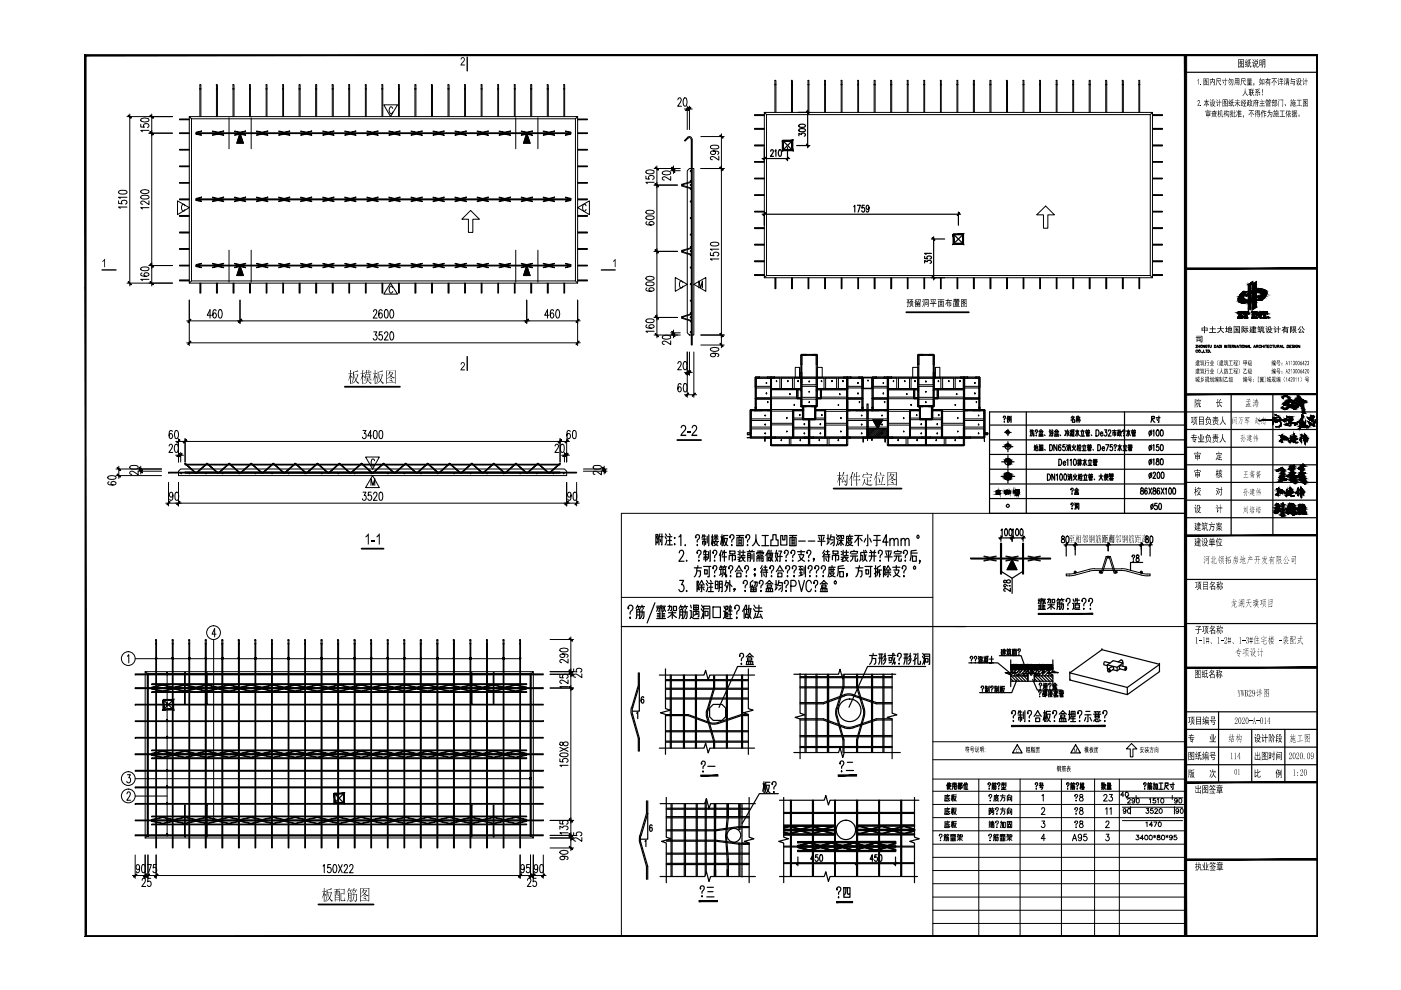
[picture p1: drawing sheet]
<svg xmlns="http://www.w3.org/2000/svg" width="297mm" height="210mm" viewBox="0 0 297 210" stroke-linecap="round" stroke-linejoin="round" font-family="sans-serif">
<g fill="#000">
<path d="M200.5 63.6h.4l.1-.3 .1 .1-.1 .2h.8v.2h-.8l-.2 .3h.4v-.2h.1v.2h.4l-.1 .8-.2-.2h.1v-.4h-.2v.8h-.1v-.8h-.3v.6h-.1v-.7l-.3 .4-.1-.1 .5-.7h-.4zM144.4 90.3l.6-.2 .5 .4-.1 .6-.8 1.1h.9v.3h-1.2l.1-.6 .7-.7 .1-.4a.37 .37 0 0 0-.3-.5 .37 .37 0 0 0-.4 .5h-.2zM145.7 91.4h.7v.3h-.7zM146.7 90.3l.7-.2 .3 .3v.7l-.8 1.1h.9v.3h-1.2l.1-.6 .8-.8 .1-.5a.37 .37 0 0 0-.5-.3 .37 .37 0 0 0-.2 .5h-.3zM78 113.2l.2-.1v2.3h-.2v-1.8l-.5 .4v-.3zM78.8 114.5h.7v.3h-.7zM80.3 113.2l.2-.1v2.3h-.2v-1.8l-.5 .4v-.3z"/>
<path d="M74.8 78.8h.4l.6-.3 .2 .2-1 .3v.5h.7l.1-.2 .2 .2-.4 .8a.61 .61 0 0 0 .6 .9l-.3 .2-.5-.7-.3 .5-.5 .2 .8-.8-.4-1.1-.1 1.2-.5 .7 .4-.8zM75.1 79.5l.3 1 .3-1zM74.2 78.4l.3 .2-.1 .6 .2-.1 .2 .2h-.4l.1 .4a.33 .33 0 0 1 .1 .6l-.2-.6v1.7h-.2l.1-1.6-.5 .9 .4-1.3v-.1l-.4-.1h.5z"/>
<path d="M80.1 78.8l.2 .1 .7-.4 .2 .2-1 .3v.5h.7l.2-.2 .1 .2-.5 1.1 .7 .6-.2 .2-.6-.7-.3 .4-.5 .2 .8-.7-.3-1.1h-.1l-.1 1.3-.5 .6 .5-1zM80.4 79.5l.3 1 .2-1zM79.5 78.4l.2 .2-.1 .6 .2-.1 .2 .2h-.4l.1 .4a.38 .38 0 0 1 .2 .6l-.3-.6v1.7h-.1v-1.6l-.5 .9 .5-1.4h-.4l-.1-.1h.5z"/>
<path d="M81.9 78.5l.1 .1h1.7l.1-.1 .1 .2v2.6l-.2 .1v-.2h-1.7l-.1 .2zM82 78.7v1.6l.5-.3a.39 .39 0 0 0 .3-.3 .39 .39 0 0 0-.2-.5l-.4 .5 .4-1zM82.6 78.7l.2 .1-.2 .2 .6-.1 .2 .2-.3 .3a.37 .37 0 0 0 0 .5 .37 .37 0 0 0 .5 .1l.1 .1-.2 .2-.4-.3a.31 .31 0 0 0-.3-.2 .31 .31 0 0 0-.2 .3l-.6 .2v.8h1.7v-2.4zM82.6 79.1l.3 .5 .3-.5zM82.7 80.1a.32 .32 0 0 1 .4 .4zM82.5 80.5l.4 .1a.25 .25 0 0 1 .3 .1 .25 .25 0 0 1 0 .3z"/>
<path d="M192.8 63.5h.8v.1h-.3v.2h.3v.9h-.1v-.7h-.5v.7h-.1v-.9h.2l.1-.2h-.4zM192.2 63.5h.6l-.2 .3 .3 .3-.1 .3-.1-.1v-.2h-.1l-.1 1h-.2l.1-1h-.2v-.1h.4l-.3-.2 .3-.2h-.4zM193.2 64l.1 .1v.5l-.5 .5-.1-.1 .5-.4zM193.3 64.7l.3 .2v.2l-.3-.3z"/>
<path d="M194 63.5l.5-.1 .1 .1-.5 .2v.3l.3-.3 .1 .4 .2-.1 .1-.4-.2-.1h.6v.3a.28 .28 0 0 1 0 .3 .28 .28 0 0 1-.3 0v-.1h.2v-.4h-.2l-.1 .3a.22 .22 0 0 1-.1 .3 .22 .22 0 0 1-.3-.1l-.4 .1zM194.1 64.2h1v.9l-.1-.1h-.8l-.1 .1zM194.6 64.4v.1h.4v-.1zM194.2 64.4v.1h.3v-.1zM194.6 64.7v.2h.4v-.2zM194.2 64.7v.2h.3v-.2z"/>
<path d="M195.6 63.5l.1-.1 .3 .3-.2 .1zM196 63.4h.9l-.1 1.7-.2-.2h.2v-1.3h-.7l-.1 1.5zM196.2 63.8h.5v.1h-.5zM195.5 63.8h.2l.2 .3-.2 .1zM196.2 64.1h.4v.6h-.4zM196.3 64.2v.4h.2v-.4zM195.8 64.3h.1v.3l-.3 .5-.1-.2z"/>
<path d="M197.3 63.5h1.2v.1h-.6v.7h.6v.1h-.6v.7h-.1v-.7h-.7v-.1h.7v-.7h-.5zM198.2 63.7l.2 .1-.3 .4-.1-.1zM197.3 63.7l.2 .1 .2 .3-.1 .1z"/>
<path d="M198.8 63.5h1.4v.1l-.6 .1v.1h.5v1.3l-.1-.1h-1l-.1 .2v-1.4h.5l.1-.2h-.7zM199.8 63.9v1h.2v-1zM199.4 63.9v.2h.2v-.2zM199 63.9v1h.3v-1zM199.4 64.3v.2h.2v-.2zM199.4 64.6v.3h.2v-.3z"/>
<path d="M202.2 63.4h1.2v.4h-.5l.6 .1v.1h-.6l.4 .1v.7h-.9v-.7l.4-.1h-.7v-.1l.7-.1h-.6zM203 63.5v.2h.2v-.2zM202.6 63.5v.2h.3v-.2zM202.3 63.5v.2h.2v-.2zM202.6 64.2l.6 .1zM202.6 64.4l.6 .1zM202.6 64.6l.6 .1zM202.1 64.1h.2v.8h1.2v.1l-1.4 .1z"/>
<path d="M203.8 63.5h1.2v1.6l-.1-.1h-1l-.1 .1zM204.3 63.6v.1h.4l-.2 .4 .4 .2v-.7zM203.9 63.6v1.3h.5l-.3-.3 .1-.1 .3 .4h.4v-.6l-.1 .1-.4-.2-.4 .2v-.2l.3-.1-.1-.2-.2 .2-.1-.1 .3-.4zM204.3 64.4l.1-.1 .2 .2-.1 .1zM204.3 63.8l.1 .3 .2-.3z"/>
<path d="M76.8 78.4l.3 .2-.1 .1v.5l.2-.2 .2 .2h-.4v.4l.3 .2v.2l-.1 .1-.2-.4v1.7h-.2v-1.6l-.4 .8 .4-1.3-.4-.1h.4zM77.2 78.9h.5l-.1-.5 .3 .2-.1 .3h.3v-.5l.3 .2-.1 .3 .3-.2 .2 .3h-.5l-.2 .2v-.2h-.3l-.2 .3 .1-.3zM77.5 79.2l.9 .1v-.1l.2 .2-.1 .9-.5-.1v.3l.6-.1 .2 .2h-.7l.3 .4 .3 .2a.19 .19 0 0 1-.1 .2 .19 .19 0 0 1-.2-.2l-.4-.6-.3 .6-.6 .2 .5-.3 .2-.4v-.1h-.6l-.1-.1h.8v-.3l-.4 .1zM77.6 79.4v.3h.8v-.3zM77.6 79.8v.3h.8v-.3z"/>
<path d="M178.8 100.1l.2 .1-.2 .5h.7l.1-.1 .2 .2h-.1l-.1 1.9-.3 .3-.3-.3a.39 .39 0 0 0 .5-.1 .39 .39 0 0 0 0-.5v-1.3h-.7l-.4 .6zM178.8 101.1l.2 .2-.4 .8h.5l-.1-.4 .3 .4-.1 .3v-.3l-.6 .2-.2-.2zM177.9 100l.2 .2v.6l.2-.1 .2 .2h-.4v.4a.29 .29 0 0 1 .3 .2 .29 .29 0 0 1-.1 .3l-.2-.5v1.7h-.2v-1.6l-.4 .9 .4-1.3v-.1h-.4v-.1h.4z"/>
<path d="M181.1 100.3l.2 .2-.2 .4h.5v-.9l.2 .2-.1 .1v.6h.3l.2-.1 .1 .2h-.6v.7h.5v-.1l.3 .2h-.8v1.2h-.1v-1.2l-.7 .1-.1-.2h.8v-.7h-.5l-.3 .6zM180.7 100.1l.2 .1-.3 .6 .1 .2-.1 2h-.1v-1.9l-.5 .6z"/>
<path d="M182.9 101.3h1.6l.1-.3 .2 .3h-.9v.6h.5l.1-.1 .2 .2h-.8v.7h1.1l-.2 .3-.8-.1-.4-.2-.3-.5-.5 .8 .3-.8 .1-.6 .2 .1-.1 .5 .5 .4v-1.3zM183.7 100.1l.3 .2-.1 .3zM183 100.5l.1 .1h1.6l.1-.1 .2 .3-.4 .2 .1-.3h-1.6l-.1 .3-.1 .1z"/>
<path d="M185.8 100.1l.3 .1-.3 .7 .1 .1-.1 1.9-.1 .1v-1.9l-.4 .6zM186.5 100.1l.2 .1a.22 .22 0 0 1 .2 .3 .22 .22 0 0 1-.2 .2zM186 100.8h1.2l.2-.2 .2 .3zM186.2 101.2l.4 .6-.1 .6zM187.1 101l.3 .2-.5 1.5h.4l.2-.1 .2 .2-1.7 .1-.1-.2h.9z"/>
<path d="M188.1 100.1l.2 .1h1.6l.1-.1 .2 .1-.1 2.7-.2 .1v-.3h-1.6l-.2 .3zM188.3 100.3v1.6l.8-.6-.3-.5-.4 .5 .4-1zM188.8 100.3l.2 .1-.1 .2h.5l.1-.1 .2 .2-.3 .4a.21 .21 0 0 0-.2 .3 .21 .21 0 0 0 .3 .1l.4 .1a.24 .24 0 0 1-.2 .3 .24 .24 0 0 1-.2-.2l-.1-.1a.25 .25 0 0 0-.3-.2 .25 .25 0 0 0-.3 .2l-.5 .3v.8h1.6v-2.4zM188.8 100.7l.3 .5 .3-.5zM188.9 101.7h.1a.25 .25 0 0 1 .3 .1 .25 .25 0 0 1 0 .3zM188.7 102.2l.7 .1 .1 .3z"/>
<path d="M69.3 188.6l.2 .1 .7-.4 .2 .3-1 .1v.5h.7l.2-.1 .1 .2-.3 .9a.53 .53 0 0 0 .3 .7l.2 .2a.46 .46 0 0 1-.7-.5v-.1l-.6 .6h-.3l.6-.4a.34 .34 0 0 0 .1-.6l-.1-.7-.2-.1-.1 1.4-.4 .5 .3-.7zM69.6 189.3l.3 1 .2-1zM68.6 188.3l.3 .1-.1 .6 .2-.1 .2 .2h-.4v.3l.3 .3v.2l-.1 .1-.2-.5v1.7l-.2 .1 .1-1.6-.5 .8 .4-1.2v-.2l-.4-.1h.5z"/>
<path d="M72.2 188.5l.7-.1 .2 .2-.1 1-.7-.1v1.3l.6 .1 .2-.6 .1 .6-.1 .2h-.8l-.1-.2v-1.6l.7 .1v-.8h-.6zM70.8 188.5h1.1l.1-.1 .1 .2h-.4v.4l.2-.1 .2 .2-.1 2-.1 .1v-.4h-.8l-.1 .4v-2.3l.3 .1v-.4zM71.4 188.6v.4h.2v-.4zM71.7 189.1v.7h.2v-.7zM71.4 189.1l-.3 1.1h.8v-.3h-.3v-.8zM71.1 189.1l.1 .8 .1-.8zM71.1 190.3v.5h.8v-.5z"/>
<path d="M73.8 189.2l.8 .2-.1 1.5a.22 .22 0 0 1-.2 .3 .22 .22 0 0 1-.2-.3l.2 .1 .1-.6h-.4l-.1 .4-.4 .4 .3-.6zM74 189.4v.4h.4v-.4zM74 189.9v.4h.4v-.4zM75 189.1l.2 .2-.1 .4 .5-.2 .1 .2-.1 1.3a.26 .26 0 0 1-.2 .2 .26 .26 0 0 1-.3-.2l-.1-.1a.3 .3 0 0 0 .4 .1 .3 .3 0 0 0 .1-.5v-.8h-.4l-.1 1-.5 .5 .3-.5 .1-.5a.25 .25 0 0 0 .1-.3 .25 .25 0 0 0-.3-.1l-.1-.1h.4zM74 188.3l.2 .1-.2 .3 .6-.1 .2 .2h-.6l.2 .1-.1 .3-.1-.4h-.2l-.4 .4zM75 188.3l.2 .1-.2 .3h.5l.1-.1 .2 .2h-.6l.3 .2-.1 .2-.2-.4h-.2l-.4 .5z"/>
<path d="M76.3 188.3l1.8 .1 .1-.1 .2 .1-.1 2.7-.2 .1v-.3h-1.6l-.2 .3zM76.5 188.5v1.5l.4-.3a.38 .38 0 0 0 .3-.3 .38 .38 0 0 0-.2-.3v-.2l-.4 .6 .4-1zM77 188.5l.2 .1-.2 .2h.6l.1-.1 .1 .1-.2 .3a.34 .34 0 0 0-.2 .3 .34 .34 0 0 0 .2 .3l.5 .1a.2 .2 0 0 1-.2 .2 .2 .2 0 0 1-.2-.1l-.2-.1a.26 .26 0 0 0-.2-.2 .26 .26 0 0 0-.3 .2l-.5 .3v.7h1.6v-2.3zM77 188.9l.1 .2a.18 .18 0 0 0 .3 .2 .18 .18 0 0 0 .1-.2l.1-.2zM77.1 189.9l.4 .1v.2zM76.9 190.3l.7 .2 .1 .3z"/>
</g>
<path d="M192.2 66.2h13.2M73.1 82h11.7M143.6 93.3h5M76.7 116.3h4.6M176.7 103.6h14.4M67.5 191.8h11.7" fill="none" stroke="#000" stroke-width=".38"/>
<g fill="none" stroke="#000" stroke-width=".21">
<path d="M40.1 24.7v35.3l.5-.4v-34.4l-.5-.5h82.4l-.5 .5h-81.4M122 25.2v34.4h-81.4M122.5 24.7v35.3l-.5-.4M145.7 36.2l.5-.5h.9v35.3h-.9l-.5-.4zM162.1 23.8v35.1l.4-.5v-34.1l-.4-.5h82.2l-.4 .5h-81.4M243.9 24.3v34.1h-81.4M244.3 23.8v35.1l-.4-.5M162.1 58.9h82.2M40.1 60h82.4M37.8 99.9l.5-.5h81.4l.4 .5v.9h-82.3zM30.8 142.4v35.3l.4-.5v-34.4l-.4-.4h82.3l-.5 .4h-81.4M112.6 142.8v34.4h-81.4"/>
<path d="M113.1 142.4v35.3l-.5-.5M30.8 177.7h82.3"/>
</g>
<g fill="none" stroke="#000" stroke-width=".21">
<path d="M45.8 18h.3M45.9 18.8l.2 .1zM45.9 18v6.7M46.1 18v6.7M49.4 18h.2M49.4 18v6.7M49.6 18v6.7M56.4 18h.2v6.7M56.4 18v6.7M59.9 18h.2v6.7M59.9 18.8l.2 .1zM59.9 18v6.7"/>
<path d="M63.4 18.8l.2 .1zM66.9 18.8l.2 .1zM70.4 18h.2M70.4 18.8l.3 .1zM70.4 18v6.7M70.7 18v6.7M73.9 18h.2v6.7M74 18v6.7M77.4 18h.2v6.7M77.5 18v6.7M80.9 18h.3v6.7M81 18.8l.2 .1z"/>
<path d="M81 18v6.7M84.5 18h.2v6.7M84.5 18v6.7M91.4 18h.3M91.5 18.8l.2 .1zM91.5 18v6.7M91.7 18v6.7M95 18h.2M95 18v6.7M95.2 18v6.7M98.5 18h.2v6.7M98.5 18v6.7"/>
<path d="M102 18h.2v6.7M102 18v6.7M105.5 18h.2v6.7M105.5 18.8l.2 .1zM105.5 18v6.7M116 18h.2M116 18.8l.2 .1zM116 18v6.7M116.2 18v6.7M164.3 17.1h.2M164.3 17.9h.2zM164.3 17.1v6.7"/>
<path d="M164.5 17.1v6.7M167.8 17.1h.2M167.8 17.1v6.7M168 17.1v6.7M171.3 17.1h.2v6.7M171.3 17.1v6.7M174.8 17.1h.2v6.7M174.8 17.1v6.7M178.3 17.1h.2v6.7M178.4 17.1v6.7M181.8 17.1h.2v6.7M181.9 17.1v6.7"/>
<path d="M188.8 17.1h.2M188.8 17.9h.3zM188.8 17.1v6.7M189.1 17.1v6.7M192.3 17.1h.2v6.7M192.4 17.1v6.7M199.3 17.1h.3v6.7M199.4 17.1v6.7M202.9 17.1h.2v6.7M202.9 17.1v6.7M209.9 17.9h.2zM213.4 17.1h.2"/>
<path d="M213.4 17.9h.2zM213.4 17.1v6.7M213.6 17.1v6.7M220.4 17.1h.2v6.7M220.4 17.1v6.7M223.9 17.1h.2v6.7M223.9 17.1v6.7M227.4 17.1h.2v6.7M227.5 17.1v6.7M234.4 17.1h.2M234.4 17.9h.3zM234.4 17.1v6.7"/>
<path d="M234.7 17.1v6.7M241.4 17.1h.2v6.7M241.5 17.1v6.7M42.4 24.7l.1-6.8 .1 6.8M52.9 24.7l.1-6.8 .1 6.8M63.4 24.7l.1-6.8 .1 6.8M66.9 24.7l.1-6.8 .1 6.8M88 24.7l.1-6.8 .1 6.8M109.1 24.7v-6.8l.1 6.8M112.5 24.7l.1-6.8 .1 6.8M119.5 24.7l.1-6.8 .1 6.8M145.8 29.1a.57 .57 0 0 1 .6-.1 .57 .57 0 0 1 .3 .5"/>
<path d="M145.8 29.1l-.7 .7 .1 .1 .8-.7 .4 .1 .1 .2M146.6 29.5v43.7h.2v-43.7M185.3 23.8l.1-6.8 .1 6.8M195.9 23.8v-6.8l.1 6.8M206.4 23.8l.1-6.8 .1 6.8M209.9 23.8l.1-6.8 .1 6.8M216.9 23.8l.1-6.8 .1 6.8M230.9 23.8l.1-6.8 .1 6.8M238 23.8v-6.8l.2 6.8M164.3 58.9v2.3h.2v-2.3M167.8 58.9v2.3h.2v-2.3M171.3 58.9v2.3h.2v-2.3"/>
<path d="M174.8 58.9v2.3h.2v-2.3M178.4 58.9v2.3h.1v-2.3M181.9 58.9v2.3h.1v-2.3M185.3 58.9v2.3h.2v-2.3M188.8 58.9v2.3h.3v-2.3M192.4 58.9v2.3h.1v-2.3M195.9 58.9v2.3h.1v-2.3M199.4 58.9v2.3h.2v-2.3M202.9 58.9v2.3h.2v-2.3M206.4 58.9v2.3h.2v-2.3M209.9 58.9v2.3h.2v-2.3M213.4 58.9v2.3h.2v-2.3"/>
<path d="M216.9 58.9v2.3h.2v-2.3M220.4 58.9v2.3h.2v-2.3M223.9 58.9v2.3h.2v-2.3M227.5 58.9v2.3h.1v-2.3M230.9 58.9v2.3h.2v-2.3M234.4 58.9v2.3h.3v-2.3M238 58.9v2.3h.2v-2.3M241.5 58.9v2.3h.1v-2.3M42.4 60v2.1h.2v-2.1M45.9 60v2.1h.2v-2.1M49.4 60v2.1h.2v-2.1M52.9 60v2.1h.2v-2.1"/>
<path d="M56.4 60v2.1h.2v-2.1M59.9 60v2.1h.2v-2.1M63.4 60v2.1h.2v-2.1M66.9 60v2.1h.2v-2.1M70.4 60v2.1h.3v-2.1M74 60v2.1h.1v-2.1M77.5 60v2.1h.1v-2.1M81 60v2.1h.2v-2.1M84.5 60v2.1h.2v-2.1M88 60v2.1h.2v-2.1M91.5 60v2.1h.2v-2.1M95 60v2.1h.2v-2.1"/>
<path d="M98.5 60v2.1h.2v-2.1M102 60v2.1h.2v-2.1M105.5 60v2.1h.2v-2.1M109.1 60v2.1h.1v-2.1M112.5 60v2.1h.2v-2.1M116 60v2.1h.2v-2.1M119.5 60v2.1h.2v-2.1M33 135.7v.8M33.2 135.7v44.1h-.2v-43.3M36.5 135.7v.8M36.7 135.7v44.1h-.2v-43.3M40 135.7v.8"/>
<path d="M40.2 135.7v44.1h-.2v-43.3M43.5 136.5h.2zM43.5 135.7v.8M43.7 135.7v44.1h-.2v-43.3M47 135.7v.8M47.2 135.7v44.1h-.2v-43.3M50.5 135.7v.8M50.8 135.7v44.1h-.3v-43.3M54.1 135.7v.8M54.2 135.7v44.1h-.1v-43.3M57.6 135.7v.8M57.7 135.7v44.1h-.1v-43.3"/>
<path d="M61.1 135.7v.8M61.3 135.7v44.1h-.2v-43.3M64.6 135.7v.8M64.8 135.7v44.1h-.2v-43.3M68.1 135.7v.8M68.3 135.7v44.1h-.2v-43.3M71.6 135.7v.8M71.8 135.7v44.1h-.2v-43.3M75.1 135.7v.8M75.3 135.7v44.1h-.2v-43.3M78.6 135.7v.8M78.8 135.7v44.1h-.2v-43.3"/>
<path d="M82.1 135.7v.8M82.3 135.7v44.1h-.2v-43.3M85.6 135.7v.8M85.8 135.7v44.1h-.2v-43.3M89.1 136.5h.2zM89.1 135.7v.8M89.3 135.7v44.1h-.2v-43.3M92.6 135.7v.8M92.8 135.7v44.1h-.2v-43.3M96.1 135.7v.8M96.4 135.7v44.1h-.3v-43.3M99.7 135.7v.8"/>
<path d="M99.8 135.7v44.1h-.1v-43.3M103.2 135.7v.8M103.3 135.7v44.1h-.1v-43.3M106.7 135.7v.8M106.8 135.7v44.1h-.1v-43.3M110.2 135.7v.8M110.4 135.7v44.1h-.2v-43.3"/>
<circle cx="42.5" cy="18.8" r=".09"/>
<circle cx="49.5" cy="18.8" r=".09"/>
<circle cx="53" cy="18.9" r=".08"/>
<circle cx="56.5" cy="18.9" r=".08"/>
<circle cx="74" cy="18.9" r=".08"/>
<circle cx="77.5" cy="18.9" r=".08"/>
<circle cx="84.6" cy="18.9" r=".08"/>
<circle cx="88.1" cy="18.8" r=".09"/>
<circle cx="95.1" cy="18.8" r=".09"/>
<circle cx="98.6" cy="18.9" r=".08"/>
<circle cx="102.1" cy="18.9" r=".08"/>
<circle cx="109.1" cy="18.9" r=".08"/>
<circle cx="112.6" cy="18.9" r=".1"/>
<circle cx="119.6" cy="18.9" r=".08"/>
<circle cx="167.9" cy="17.9" r=".09"/>
<circle cx="171.4" cy="18" r=".09"/>
<circle cx="174.9" cy="17.9" r=".08"/>
<circle cx="178.4" cy="17.9" r=".08"/>
<circle cx="182" cy="18" r=".09"/>
<circle cx="185.4" cy="17.9" r=".09"/>
<circle cx="192.5" cy="18" r=".09"/>
<circle cx="196" cy="18" r=".09"/>
<circle cx="199.5" cy="17.9" r=".08"/>
<circle cx="203" cy="17.9" r=".08"/>
<circle cx="206.5" cy="17.9" r=".09"/>
<circle cx="217" cy="18" r=".09"/>
<circle cx="220.5" cy="17.9" r=".08"/>
<circle cx="224" cy="17.9" r=".08"/>
<circle cx="227.5" cy="17.9" r=".09"/>
<circle cx="231" cy="17.9" r=".09"/>
<circle cx="238" cy="17.9" r=".09"/>
<circle cx="241.6" cy="18" r=".09"/>
<circle cx="40.2" cy="100.4" r=".11"/>
<circle cx="43.7" cy="100.4" r=".11"/>
<circle cx="47.2" cy="100.4" r=".11"/>
<circle cx="50.7" cy="100.4" r=".11"/>
<circle cx="54.2" cy="100.4" r=".11"/>
<circle cx="57.7" cy="100.4" r=".11"/>
<circle cx="61.2" cy="100.4" r=".11"/>
<circle cx="64.7" cy="100.4" r=".11"/>
<circle cx="68.2" cy="100.4" r=".11"/>
<circle cx="71.7" cy="100.4" r=".11"/>
<circle cx="75.2" cy="100.4" r=".11"/>
<circle cx="78.7" cy="100.4" r=".11"/>
<circle cx="82.2" cy="100.4" r=".11"/>
<circle cx="85.7" cy="100.4" r=".11"/>
<circle cx="89.3" cy="100.4" r=".11"/>
<circle cx="92.8" cy="100.4" r=".11"/>
<circle cx="96.3" cy="100.4" r=".11"/>
<circle cx="99.8" cy="100.4" r=".11"/>
<circle cx="103.3" cy="100.4" r=".11"/>
<circle cx="106.8" cy="100.4" r=".11"/>
<circle cx="110.3" cy="100.4" r=".11"/>
<circle cx="113.8" cy="100.4" r=".11"/>
<circle cx="117.3" cy="100.4" r=".11"/>
<circle cx="33.1" cy="135.7" r=".11"/>
<circle cx="33.1" cy="136.5" r=".09"/>
<circle cx="36.6" cy="135.7" r=".11"/>
<circle cx="36.6" cy="136.5" r=".08"/>
<circle cx="40.1" cy="135.7" r=".11"/>
<circle cx="40.1" cy="136.5" r=".08"/>
<circle cx="43.6" cy="135.7" r=".11"/>
<circle cx="47.1" cy="136.5" r=".1"/>
<circle cx="47.1" cy="135.7" r=".11"/>
<circle cx="50.6" cy="135.7" r=".11"/>
<circle cx="50.6" cy="136.5" r=".1"/>
<circle cx="54.1" cy="135.7" r=".11"/>
<circle cx="54.2" cy="136.5" r=".09"/>
<circle cx="57.6" cy="135.7" r=".11"/>
<circle cx="57.7" cy="136.5" r=".09"/>
<circle cx="61.2" cy="135.7" r=".11"/>
<circle cx="61.2" cy="136.5" r=".08"/>
<circle cx="64.7" cy="135.7" r=".11"/>
<circle cx="64.7" cy="136.5" r=".07"/>
<circle cx="68.2" cy="136.5" r=".09"/>
<circle cx="68.2" cy="135.7" r=".11"/>
<circle cx="71.6" cy="135.7" r=".11"/>
<circle cx="71.7" cy="136.5" r=".1"/>
<circle cx="75.2" cy="135.7" r=".11"/>
<circle cx="75.2" cy="136.5" r=".1"/>
<circle cx="78.7" cy="135.7" r=".11"/>
<circle cx="78.7" cy="136.5" r=".09"/>
<circle cx="82.2" cy="135.7" r=".11"/>
<circle cx="82.2" cy="136.5" r=".08"/>
<circle cx="85.7" cy="135.7" r=".11"/>
<circle cx="85.7" cy="136.5" r=".08"/>
<circle cx="89.2" cy="135.7" r=".11"/>
<circle cx="92.7" cy="136.5" r=".1"/>
<circle cx="92.7" cy="135.7" r=".11"/>
<circle cx="96.2" cy="135.7" r=".11"/>
<circle cx="96.2" cy="136.5" r=".1"/>
<circle cx="99.7" cy="135.7" r=".11"/>
<circle cx="99.7" cy="136.5" r=".09"/>
<circle cx="103.2" cy="135.7" r=".11"/>
<circle cx="103.3" cy="136.5" r=".09"/>
<circle cx="106.7" cy="135.7" r=".11"/>
<circle cx="106.8" cy="136.5" r=".08"/>
<circle cx="110.3" cy="135.7" r=".11"/>
<circle cx="110.3" cy="136.5" r=".07"/>
</g>
<g fill="none" stroke="#000" stroke-width=".21">
<path d="M31.2 142.7h.3v34.6h-.3zM112.4 142.7h.2v34.6h-.2z"/>
<circle cx="38.4" cy="100.4" r=".11"/>
<circle cx="119.5" cy="100.4" r=".11"/>
</g>
<g fill="none" stroke="#000" stroke-width=".21">
<path d="M40.1 38.7h-2v.2h2M40.1 35.2h-2v.1h2M40.1 31.7h-2v.1h2M40.1 28.2h-2v.1h2M40.1 25.2h-2v.2h2M122.5 38.7h2v.2h-2M122.5 35.2h2v.1h-2M122.5 31.7h2v.1h-2M122.5 28.2h2v.1h-2M122.5 25.2h2v.2h-2M162.1 37.8h-2.1v.1h2.1M162.1 34.2h-2.1v.2h2.1"/>
<path d="M162.1 30.7h-2.1v.2h2.1M162.1 27.2h-2.1v.2h2.1M162.1 24.3h-2.1v.2h2.1M244.3 37.8h2.2v.1h-2.2M244.3 34.2h2.2v.2h-2.2M244.3 30.7h2.2v.2h-2.2M244.3 27.2h2.2v.2h-2.2M244.3 24.3h2.2v.2h-2.2M40.1 59.4h-2v.2h2M40.1 56.2h-2v.2h2M40.1 52.7h-2v.2h2M40.1 49.2h-2v.2h2"/>
<path d="M40.1 45.7h-2v.2h2M40.1 42.2h-2v.2h2M122.5 59.4h2v.2h-2M122.5 56.2h2v.2h-2M122.5 52.7h2v.2h-2M122.5 49.2h2v.2h-2M122.5 45.7h2v.2h-2M122.5 42.2h2v.2h-2M162.1 58.2h-2.1v.2h2.1M162.1 55.3h-2.1v.2h2.1M162.1 51.8h-2.1v.2h2.1M162.1 48.3h-2.1v.2h2.1"/>
<path d="M162.1 44.8h-2.1v.2h2.1M162.1 41.3h-2.1v.1h2.1M244.3 58.2h2.2v.2h-2.2M244.3 55.3h2.2v.2h-2.2M244.3 51.8h2.2v.2h-2.2M244.3 48.3h2.2v.2h-2.2M244.3 44.8h2.2v.2h-2.2M244.3 41.3h2.2v.1h-2.2M35.7 100.1h86.6v.2h-86.6zM28.7 159.8h86.5v.2h-86.5zM28.7 156.3h86.5v.2h-86.5zM28.7 152.8h86.5v.2h-86.5z"/>
<path d="M28.7 149.3h86.5v.2h-86.5zM28.7 145.8h86.5v.2h-86.5zM28.7 142.9h86.5v.2h-86.5zM28.7 177h86.5v.2h-86.5zM28.7 173.9h86.5v.1h-86.5zM28.7 170.3h86.5v.2h-86.5zM28.7 166.8h86.5v.2h-86.5zM28.7 163.3h86.5v.2h-86.5z"/>
<circle cx="146.5" cy="36.3" r=".11"/>
<circle cx="146.5" cy="39.2" r=".11"/>
<circle cx="146.5" cy="46.2" r=".11"/>
<circle cx="146.5" cy="56.7" r=".11"/>
<circle cx="146.5" cy="53.3" r=".11"/>
<circle cx="146.5" cy="42.7" r=".11"/>
<circle cx="146.5" cy="49.8" r=".11"/>
<circle cx="146.5" cy="70.5" r=".11"/>
<circle cx="146.5" cy="67.3" r=".11"/>
<circle cx="146.5" cy="63.8" r=".11"/>
<circle cx="146.5" cy="60.3" r=".11"/>
</g>
<g fill="none" stroke="#000" stroke-width=".21">
<path d="M41.6 28.2h79.4v.1h-79.4zM41.6 28.3l1.1 .3v.1l-1.1-.3zM41.6 28l1.1-.2v.1l-1.1 .3zM45 28.6l1.2-.3 1.2 .3v.1l-1.2-.3-1.2 .3zM45 27.8l1.2 .2 1.2-.2a2.03 2.03 0 0 1-2.4 0zM49.7 28.6l1.2-.3 1.2 .3v.1l-1.2-.3-1.2 .3zM49.7 27.8l1.2 .2 1.2-.2v.1l-1.2 .3-1.2-.3zM54.4 28.6l1.2-.3 1.2 .3v.1l-1.2-.3-1.2 .3zM54.4 27.8l1.2 .2 1.2-.2a2.03 2.03 0 0 1-2.4 0zM59.1 28.6l1.1-.3 1.2 .3v.1l-1.2-.3-1.1 .3zM59.1 27.8l1.1 .2 1.2-.2v.1l-1.2 .3-1.1-.3zM63.8 28.6l1.1-.3 1.2 .3v.1l-1.2-.3-1.1 .3z"/>
<path d="M63.8 27.8l1.1 .2 1.2-.2v.1l-1.2 .3-1.1-.3zM68.5 28.6l1.1-.3 1.2 .3v.1l-1.2-.3-1.1 .3zM68.5 27.8l1.1 .2 1.2-.2v.1l-1.2 .3-1.1-.3zM73.1 28.6l1.2-.3 1.1 .3v.1l-1.1-.3-1.2 .3zM73.1 27.8l1.2 .2 1.1-.2v.1l-1.1 .3-1.2-.3zM77.8 28.6l1.2-.3 1.1 .3v.1l-1.1-.3-1.2 .3zM77.8 27.8l1.2 .2 1.1-.2v.1l-1.1 .3-1.2-.3zM82.5 28.6l1.2-.3 1.1 .3v.1l-1.1-.3-1.2 .3zM82.5 27.8l1.2 .2 1.1-.2v.1l-1.1 .3-1.2-.3zM87.2 28.6l1.1-.3 1.2 .3v.1l-1.2-.3-1.1 .3zM87.2 27.8l1.1 .2 1.2-.2v.1l-1.2 .3-1.1-.3zM91.8 28.6l1.2-.3 1.1 .3v.1l-1.1-.3-1.2 .3z"/>
<path d="M91.8 27.8l1.2 .2 1.1-.2v.1l-1.1 .3-1.2-.3zM96.5 28.6l1.2-.3 1.1 .3v.1l-1.1-.3-1.2 .3zM96.5 27.8l1.2 .2 1.1-.2a2.03 2.03 0 0 1-2.3 0zM101.2 28.6l1.2-.3 1.1 .3v.1l-1.1-.3-1.2 .3zM101.2 27.8l1.2 .2 1.1-.2v.1l-1.1 .3-1.2-.3zM105.8 28.6l1.2-.3 1.2 .3v.1l-1.2-.3-1.2 .3zM105.8 27.8l1.2 .2 1.2-.2a2.03 2.03 0 0 1-2.4 0zM110.5 28.6l1.2-.3 1.2 .3v.1l-1.2-.3-1.2 .3zM110.5 27.8l1.2 .2 1.2-.2v.1l-1.2 .3-1.2-.3zM115.2 28.6l1.2-.3 1.2 .3v.1l-1.2-.3-1.2 .3zM115.2 27.8l1.2 .2 1.2-.2a2.03 2.03 0 0 1-2.4 0zM119.9 28.6l1.1-.3v.1l-1.1 .3z"/>
<path d="M119.9 27.8l1.1 .2v.2l-1.1-.3zM144.6 39.4v-.1l2 .7-2-.5M146.6 38.6l-.1-.1-1.9 .6M146.6 38.7l-2 .5v-.1M41.6 56.2h79.4v.2h-79.4zM41.6 56.4l1.1 .2v.2l-1.1-.3zM41.6 56.1l1.1-.3v.2l-1.1 .2zM41.6 42.2h79.4v.2h-79.4zM41.6 42.3l1.1 .3v.2l-1.1-.3zM41.6 42.1l1.1-.3v.2l-1.1 .2zM45 56.6l1.2-.2 1.2 .2v.2l-1.2-.3-1.2 .3zM45 55.8l1.2 .3 1.2-.3a2.03 2.03 0 0 1-2.4 0z"/>
<path d="M45 42.6l1.2-.3 1.2 .3v.2l-1.2-.3-1.2 .3zM45 41.8l1.2 .3 1.2-.3v.2l-1.2 .2-1.2-.2zM49.7 56.6l1.2-.2 1.2 .2v.2l-1.2-.3-1.2 .3zM49.7 55.8l1.2 .3 1.2-.3v.2l-1.2 .2-1.2-.2zM49.7 42.6l1.2-.3 1.2 .3v.2l-1.2-.3-1.2 .3zM49.7 41.8l1.2 .3 1.2-.3v.2l-1.2 .2-1.2-.2zM54.4 56.6l1.2-.2 1.2 .2v.2l-1.2-.3-1.2 .3zM54.4 55.8l1.2 .3 1.2-.3a2.03 2.03 0 0 1-2.4 0zM54.4 42.6l1.2-.3 1.2 .3v.2l-1.2-.3-1.2 .3zM54.4 41.8l1.2 .3 1.2-.3v.2l-1.2 .2-1.2-.2zM59.1 56.6l1.1-.2 1.2 .2v.2l-1.2-.3-1.1 .3zM59.1 55.8l1.1 .3 1.2-.3v.2l-1.2 .2-1.1-.2z"/>
<path d="M59.1 42.6l1.1-.3 1.2 .3v.2l-1.2-.3-1.1 .3zM59.1 41.8l1.1 .3 1.2-.3v.2l-1.2 .2-1.1-.2zM63.8 56.6l1.1-.2 1.2 .2v.2l-1.2-.3-1.1 .3zM63.8 55.8l1.1 .3 1.2-.3v.2l-1.2 .2-1.1-.2zM63.8 42.6l1.1-.3 1.2 .3v.2l-1.2-.3-1.1 .3zM63.8 41.8l1.1 .3 1.2-.3v.2l-1.2 .2-1.1-.2zM68.5 56.6l1.1-.2 1.2 .2v.2l-1.2-.3-1.1 .3zM68.5 55.8l1.1 .3 1.2-.3v.2l-1.2 .2-1.1-.2zM68.5 42.6l1.1-.3 1.2 .3v.2l-1.2-.3-1.1 .3zM68.5 41.8l1.1 .3 1.2-.3v.2l-1.2 .2-1.1-.2zM73.1 56.6l1.2-.2 1.1 .2v.2l-1.1-.3-1.2 .3zM73.1 55.8l1.2 .3 1.1-.3v.2l-1.1 .2-1.2-.2z"/>
<path d="M73.1 42.6l1.2-.3 1.1 .3v.2l-1.1-.3-1.2 .3zM73.1 41.8l1.2 .3 1.1-.3v.2l-1.1 .2-1.2-.2zM77.8 56.6l1.2-.2 1.1 .2v.2l-1.1-.3-1.2 .3zM77.8 55.8l1.2 .3 1.1-.3v.2l-1.1 .2-1.2-.2zM77.8 42.6l1.2-.3 1.1 .3v.2l-1.1-.3-1.2 .3zM77.8 41.8l1.2 .3 1.1-.3v.2l-1.1 .2-1.2-.2zM82.5 56.6l1.2-.2 1.1 .2v.2l-1.1-.3-1.2 .3zM82.5 55.8l1.2 .3 1.1-.3v.2l-1.1 .2-1.2-.2zM82.5 42.6l1.2-.3 1.1 .3v.2l-1.1-.3-1.2 .3zM82.5 41.8l1.2 .3 1.1-.3v.2l-1.1 .2-1.2-.2zM87.2 56.6l1.1-.2 1.2 .2v.2l-1.2-.3-1.1 .3zM87.2 55.8l1.1 .3 1.2-.3v.2l-1.2 .2-1.1-.2z"/>
<path d="M87.2 42.6l1.1-.3 1.2 .3v.2l-1.2-.3-1.1 .3zM87.2 41.8l1.1 .3 1.2-.3v.2l-1.2 .2-1.1-.2zM91.8 56.6l1.2-.2 1.1 .2v.2l-1.1-.3-1.2 .3zM91.8 55.8l1.2 .3 1.1-.3v.2l-1.1 .2-1.2-.2zM91.8 42.6l1.2-.3 1.1 .3v.2l-1.1-.3-1.2 .3zM91.8 41.8l1.2 .3 1.1-.3v.2l-1.1 .2-1.2-.2zM96.5 56.6l1.2-.2 1.1 .2v.2l-1.1-.3-1.2 .3zM96.5 55.8l1.2 .3 1.1-.3a2.03 2.03 0 0 1-2.3 0zM96.5 42.6l1.2-.3 1.1 .3v.2l-1.1-.3-1.2 .3zM96.5 41.8l1.2 .3 1.1-.3v.2l-1.1 .2-1.2-.2zM101.2 56.6l1.2-.2 1.1 .2v.2l-1.1-.3-1.2 .3zM101.2 55.8l1.2 .3 1.1-.3v.2l-1.1 .2-1.2-.2z"/>
<path d="M101.2 42.6l1.2-.3 1.1 .3v.2l-1.1-.3-1.2 .3zM101.2 41.8l1.2 .3 1.1-.3v.2l-1.1 .2-1.2-.2zM105.8 56.6l1.2-.2 1.2 .2v.2l-1.2-.3-1.2 .3zM105.8 55.8l1.2 .3 1.2-.3a2.03 2.03 0 0 1-2.4 0zM105.8 42.6l1.2-.3 1.2 .3v.2l-1.2-.3-1.2 .3zM105.8 41.8l1.2 .3 1.2-.3v.2l-1.2 .2-1.2-.2zM110.5 56.6l1.2-.2 1.2 .2v.2l-1.2-.3-1.2 .3zM110.5 55.8l1.2 .3 1.2-.3v.2l-1.2 .2-1.2-.2zM110.5 42.6l1.2-.3 1.2 .3v.2l-1.2-.3-1.2 .3zM110.5 41.8l1.2 .3 1.2-.3v.2l-1.2 .2-1.2-.2zM115.2 56.6l1.2-.2 1.2 .2v.2l-1.2-.3-1.2 .3zM115.2 55.8l1.2 .3 1.2-.3a2.03 2.03 0 0 1-2.4 0z"/>
<path d="M115.2 42.6l1.2-.3 1.2 .3v.2l-1.2-.3-1.2 .3zM115.2 41.8l1.2 .3 1.2-.3v.2l-1.2 .2-1.2-.2zM119.9 56.6l1.1-.2v.1l-1.1 .3zM119.9 55.8l1.1 .3v.1l-1.1-.2zM119.9 42.6l1.1-.3v.2l-1.1 .3zM119.9 41.8l1.1 .3v.1l-1.1-.2zM144.6 53.5l1.9 .6M144.6 53.1v.1M144.6 53.4v-.1l2 .6-.1 .1M146.5 52.5l-1.9 .6M146.5 52.5l.1 .1M146.6 52.7l-2 .6"/>
<path d="M144.6 67.1l2-.5-2 .7M144.6 67.5l1.9 .6M144.6 67.1v.1M144.6 67.5v-.1l2 .5M146.6 67.9l-.1 .1M253.5 73.2h.4l-.4 .5h.4M253.9 74.3a.23 .23 0 0 0-.3 0 .23 .23 0 0 0 0 .4 .23 .23 0 0 0 .3-.1M254 73.2v.5M254 73.4h.3M254.3 73.2v.5M254.7 74.7h.1M255 74.7l-.1 .1"/>
<path d="M255.2 74.2v.5h.3M255.4 73.2v.5l-.3-.5v.5M255.7 74.2h.3M255.8 74.2v.5M255.9 73.3v-.1a.22 .22 0 0 0-.3 .1 .22 .22 0 0 0 0 .3 .22 .22 0 0 0 .3 0l-.1-.1M256.1 73.2h.3M256.1 74.2l.4 .1-.2 .4h-.2zM256.2 73.2v.5M256.5 73.2v.4l.2 .1 .1-.1v-.4M256.7 74.7h.1M257.5 73.2a.28 .28 0 0 1 .3 .1 .28 .28 0 0 1 0 .3l-.3 .1zM258 73.7l.1-.5 .3 .5"/>
<path d="M258.1 73.5h.2M258.5 73.2a.28 .28 0 0 1 .3 .1 .28 .28 0 0 1 0 .3l-.3 .1zM259 73.2v.5M259.6 73.2v.5M260.1 73.2v.5l-.3-.5v.5M260.4 73.2h.3M260.5 73.2v.5M260.8 73.4h.1M261.1 73.2h-.3v.5h.3M261.2 73.4h.3v-.2h-.3v.5M261.4 73.4l.1 .3M262 73.2v.5l-.3-.5v.5"/>
<path d="M262.3 73.7l.1-.5 .2 .5M262.3 73.5h.3M262.5 66.2h1l-.6 1.1 .5-.1 .1-.2v.4h-1.1l.6-1.1h-.2l-.3 .2zM262.8 73.2h.3M262.9 73.2v.5M263.2 73.2v.5M263.6 66.2l1.1-.1 .1 .4M263.6 66.5l.3-.2v1M263.6 66.2v.3M263.6 61.8a1.8 1.8 0 0 0-.9 2.2l.8 .3M263.7 61.8h.8l-.5 .5a.76 .76 0 0 0-.3 1 .76 .76 0 0 0 1 .4v-1.2l-.4 .3-.2-.1M263.8 67.4h.7"/>
<path d="M263.9 67.3l-.1 .1M263.9 67.2v.1M264.2 73.2v.5l-.3-.5v.5M264.4 73.7l.2-.5 .2 .5M264.5 66.3l.1 .2M264.5 67.3v.1M264.5 67.4h.1M264.5 66.3l-.1 1M264.5 73.5h.2M264.7 66.5h.1M264.7 60.4l.9-.7v.2l-.5 .4v1.3l-.4 .3zM264.9 73.2v.5h.3"/>
<path d="M265.1 64.2v1.2l-.4 .4v-1.4M265.1 62.2l.4-.1v1.4l-.4 .1zM265.1 64.2l-.4 .2M265.3 66.2l.2 .1M265.3 66.1l.1 .2M265.4 67.3l-.1 .1M265.4 66.2l.6-.1 .1 .2M265.4 67.4h.6M265.5 64l.9-.4v1.5l-.9 .6v-1.6M265.5 60.3l.9-.6v1.4l-.9 .4zM265.5 67.2l-.2 .1M265.5 66.3h.1"/>
<path d="M265.5 67.2h.1M265.5 66.3v.9M265.8 73.7l.2-.5 .2 .5M265.9 73.5h.2M265.9 67.2h.1M265.9 66.3h.1M265.9 67.2l.2 .1-.1 .1M265.9 66.3v.9M266.1 66.2l-.2 .1M266.2 67.4h.4M266.3 67.3l-.1 .1M266.4 73.4h.3v-.2h-.3v.5"/>
<path d="M266.4 61.9l.7 .1 .3 .2 .1 .3M266.4 61.9v1.1l.6-.2-.5 .4-1.7 .9-1.3 .2M266.5 67.3l.1 .1M266.5 73.4l.2 .3M266.6 67.4h-.1M267.1 66.2l.1 .1M267.1 66.3h.4M267.2 66.3v.5l-.5-.6h-.6l.2 .1-.1 1M267.3 73.3a.23 .23 0 0 0-.3 0 .23 .23 0 0 0 0 .3 .23 .23 0 0 0 .3 0M267.4 66.3l-.1 1.1h-.1l-.8-.9 .1 .8M267.4 62.4l-.8 1.2M267.5 73.4h.3"/>
<path d="M267.5 73.2v.5M267.5 66.2l-.2 .1M267.5 66.2h1.2M267.5 66.2v.3M267.7 66.5h-.1M267.8 67.4h.1M267.8 67.4h.7M267.8 66.3l-.2 .2M267.8 73.2v.5M267.8 66.3l.1 1M267.9 67.2l-.1 .1M267.9 67.3l-.1 .1"/>
<path d="M268.1 73.2v.5M268.3 73.2h.3M268.4 67.3l.1 .1M268.4 73.2v.5M268.5 67.4h.1M268.6 62.2a.93 .93 0 0 0-1.2-1 5.3 5.3 0 0 0-3.3 1.4M268.6 62.2l-.3 .7-.8 .8h-.9M268.7 66.5h.1M268.7 66.5l-.3-.2v1M268.7 73.4h.2M268.7 66.2v.3M269.1 73.2h-.4v.5h.4"/>
<path d="M269.6 73.3v-.1a.22 .22 0 0 0-.3 .1 .22 .22 0 0 0 0 .3 .22 .22 0 0 0 .3 0M269.8 73.2h.3M270 73.2v.5M270.3 73.2l.1 .5 .2-.1v-.4M270.8 73.4h.3v-.2h-.3v.5M271 73.4l.2 .3M271.4 73.7l.2-.5 .2 .5M271.4 73.5h.3M271.9 73.2v.5h.3M272.9 73.2h.3l.1 .3-.2 .2h-.2zM273.4 73.4h.2M273.8 73.2h-.4v.5h.4"/>
<path d="M274.3 73.2h-.3l-.1 .1 .4 .3h-.4M274.4 73.2v.5M275.1 73.3a.23 .23 0 0 0-.4-.1 .23 .23 0 0 0 0 .4 .23 .23 0 0 0 .4-.1h-.2M275.6 73.2v.5l-.4-.5v.5M39.2 98.4h79.5v.2h-79.5zM39.2 98.2l2.4 2.1 2.3-2.1 2.4 2.1 2.3-2.1 2.3 2.1 2.4-2.1 2.3 2.1 2.4-2.1 2.3 2.1 2.3-2.1 2.3 2.1 2.4-2.1 2.3 2.1 2.4-2.1 2.3 2.1 2.4-2.1 2.3 2.1 2.3-2.1 2.4 2.1 2.3-2.1 2.3 2.1 2.4-2.1 2.3 2.1 2.3-2.1 2.4 2.1 2.3-2.1 2.4 2.1 2.3-2.1 2.4 2.1 2.3-2.1 2.3 2.1 2.3-2.1 2.4 2.1 2.3-2.1v.1l-2.3 2.1-2.4-2.1-2.3 2.1-2.3-2.1-2.3 2.1-2.4-2.1-2.3 2.1-2.4-2.1-2.3 2.1-2.4-2.1-2.3 2.1-2.3-2.1-2.4 2.1-2.3-2.1-2.3 2.1-2.4-2.1-2.3 2.1-2.3-2.1-2.4 2.1-2.3-2.1-2.4 2.1-2.3-2.1-2.4 2.1-2.3-2.1-2.3 2.1-2.3-2.1-2.4 2.1-2.3-2.1-2.4 2.1-2.3-2.1-2.3 2.1-2.4-2.1-2.3 2.1zM275.8 89.9l-.1 .1M275.9 89.6l-.1 .2zM276.1 87.8v.8l.3-.4-.2-.2a.34 .34 0 0 1 .1 .3 .34 .34 0 0 1-.2 .3l-.1 .9 .1-.3 .1 .1-.3 1 .5-.7-.5 .8 .2-1.1-.3 .6-.1 .6 1.5 .1-.5-.5-.3 .4 .2-.4-.3-.1h.3l.2-.7-.2 .8 .8 .3-.2 .3-1-.1a.51 .51 0 0 0-.7 .4l.1-.4-.1-.2h.1l.1-.4v-.5l.1 .3 .3-1.2-.6 .7-.3 .2 .9-.9zM276.1 88.3h.1M276.1 89.5v.1M276.3 88.1h.1"/>
<path d="M276.4 90.6h.1M276.8 90.2h.1M277.3 88.5l.6 .7zM277.4 89.5l.3 .6zM277.5 89.5h.1M277.8 89.1h.1M277.8 89.2h.1M278 88.2v.2h.2h-.2l.1 .4 .1-.1-.1 .1h.2l-.2 .1 .1 .5-.1-.5h-.2l.2-.1-.1-.3-.4 .1 .4-.2zM278 88.3h.1M278.1 88.4h.1M278.1 88.8h.1M278.1 88.4l.2-.1z"/>
<path d="M278.2 88.4h.1M278.2 88.8l-.1 .1M278.2 88.8h.1M278.3 88.4h.1M278.3 88.6h.1M278.3 90l-.1 .1M278.4 88.3h.1M278.3 88.3h.1M278.4 88.5h.1M278.4 88.6h.1M278.5 88.3h.1M278.5 88.4h.1"/>
<path d="M278.5 88.5h.1M278.6 88.3h.1M278.5 88.3l-.1 .2zM278.6 89.7h.1M278.8 89.5h.1M278.9 89.4h.1M279.2 89.1h.1M279.4 89.3l-.3-.3-.3 .6-.3-.4 .1 1.1-.8-.6 .8 .6-.1-1 .3 .3 .2-.5h.2l.2 .3M39.2 100.1h79.5v.2h-79.5zM32.2 159h79.5v.2h-79.5zM32.2 159.8h79.5v.2h-79.5zM32.2 160l2.3 .5 2.3-.5 2.4 .5 2.3-.5 2.4 .5 2.3-.5 2.4 .5 2.3-.5 2.3 .5 2.3-.5 2.4 .5 2.3-.5 2.4 .5 2.3-.5 2.4 .5 2.3-.5 2.3 .5 2.4-.5 2.3 .5 2.4-.5 2.3 .5 2.3-.5 2.3 .5 2.4-.5 2.3 .5 2.4-.5 2.3 .5 2.4-.5 2.3 .5 2.3-.5 2.3 .5 2.4-.5 2.3 .5 2.4-.5v.1l-2.4 .6-2.3-.6-2.4 .6-2.3-.6-2.3 .6-2.3-.6-2.4 .6-2.3-.6-2.4 .6-2.3-.6-2.4 .6-2.3-.6-2.3 .6-2.3-.6-2.4 .6-2.3-.6-2.4 .6-2.3-.6-2.3 .6-2.4-.6-2.3 .6-2.4-.6-2.3 .6-2.4-.6-2.3 .6-2.3-.6-2.3 .6-2.4-.6-2.3 .6-2.4-.6-2.3 .6-2.4-.6-2.3 .6-2.3-.6z"/>
<path d="M32.2 159.7l2.3-.5 2.3 .5 2.4-.5 2.3 .5 2.4-.5 2.3 .5 2.4-.5 2.3 .5 2.3-.5 2.3 .5 2.4-.5 2.3 .5 2.4-.5 2.3 .5 2.4-.5 2.3 .5 2.3-.5 2.4 .5 2.3-.5 2.4 .5 2.3-.5 2.3 .5 2.3-.5 2.4 .5 2.3-.5 2.4 .5 2.3-.5 2.4 .5 2.3-.5 2.3 .5 2.3-.5 2.4 .5 2.3-.5 2.4 .5v.2l-2.4-.6-2.3 .6-2.4-.6-2.3 .6-2.3-.6-2.3 .6-2.4-.6-2.3 .6-2.4-.6-2.3 .6-2.4-.6-2.3 .6-2.3-.6-2.3 .6-2.4-.6-2.3 .6-2.4-.6-2.3 .6-2.3-.6-2.4 .6-2.3-.6-2.4 .6-2.3-.6-2.4 .6-2.3-.6-2.3 .6-2.3-.6-2.4 .6-2.3-.6-2.4 .6-2.3-.6-2.4 .6-2.3-.6-2.3 .6zM32.2 146.6h79.5v.2h-79.5zM32.2 144.9h79.5v.3h-79.5zM32.2 145.8h79.5v.2h-79.5zM32.2 146l2.3 .5 2.3-.5 2.4 .5 2.3-.5 2.4 .5 2.3-.5 2.4 .5 2.3-.5 2.3 .5 2.3-.5 2.4 .5 2.3-.5 2.4 .5 2.3-.5 2.4 .5 2.3-.5 2.3 .5 2.4-.5 2.3 .5 2.4-.5 2.3 .5 2.3-.5 2.3 .5 2.4-.5 2.3 .5 2.4-.5 2.3 .5 2.4-.5 2.3 .5 2.3-.5 2.3 .5 2.4-.5 2.3 .5 2.4-.5v.1l-2.4 .5-2.3-.5-2.4 .5-2.3-.5-2.3 .5-2.3-.5-2.4 .5-2.3-.5-2.4 .5-2.3-.5-2.4 .5-2.3-.5-2.3 .5-2.3-.5-2.4 .5-2.3-.5-2.4 .5-2.3-.5-2.3 .5-2.4-.5-2.3 .5-2.4-.5-2.3 .5-2.4-.5-2.3 .5-2.3-.5-2.3 .5-2.4-.5-2.3 .5-2.4-.5-2.3 .5-2.4-.5-2.3 .5-2.3-.5zM32.2 145.7l2.3-.5 2.3 .5 2.4-.5 2.3 .5 2.4-.5 2.3 .5 2.4-.5 2.3 .5 2.3-.5 2.3 .5 2.4-.5 2.3 .5 2.4-.5 2.3 .5 2.4-.5 2.3 .5 2.3-.5 2.4 .5 2.3-.5 2.4 .5 2.3-.5 2.3 .5 2.3-.5 2.4 .5 2.3-.5 2.4 .5 2.3-.5 2.4 .5 2.3-.5 2.3 .5 2.3-.5 2.4 .5 2.3-.5 2.4 .5v.1l-2.4-.5-2.3 .5-2.4-.5-2.3 .5-2.3-.5-2.3 .5-2.4-.5-2.3 .5-2.4-.5-2.3 .5-2.4-.5-2.3 .5-2.3-.5-2.3 .5-2.4-.5-2.3 .5-2.4-.5-2.3 .5-2.3-.5-2.4 .5-2.3-.5-2.4 .5-2.3-.5-2.4 .5-2.3-.5-2.3 .5-2.3-.5-2.4 .5-2.3-.5-2.4 .5-2.3-.5-2.4 .5-2.3-.5-2.3 .5zM32.2 174.7h79.5v.2h-79.5zM32.2 173h79.5v.2h-79.5zM32.2 173.9h79.5v.1h-79.5zM32.2 174l2.3 .5 2.3-.5 2.4 .5 2.3-.5 2.4 .5 2.3-.5 2.4 .5 2.3-.5 2.3 .5 2.3-.5 2.4 .5 2.3-.5 2.4 .5 2.3-.5 2.4 .5 2.3-.5 2.3 .5 2.4-.5 2.3 .5 2.4-.5 2.3 .5 2.3-.5 2.3 .5 2.4-.5 2.3 .5 2.4-.5 2.3 .5 2.4-.5 2.3 .5 2.3-.5 2.3 .5 2.4-.5 2.3 .5 2.4-.5v.2l-2.4 .5-2.3-.5-2.4 .5-2.3-.5-2.3 .5-2.3-.5-2.4 .5-2.3-.5-2.4 .5-2.3-.5-2.4 .5-2.3-.5-2.3 .5-2.3-.5-2.4 .5-2.3-.5-2.4 .5-2.3-.5-2.3 .5-2.4-.5-2.3 .5-2.4-.5-2.3 .5-2.4-.5-2.3 .5-2.3-.5-2.3 .5-2.4-.5-2.3 .5-2.4-.5-2.3 .5-2.4-.5-2.3 .5-2.3-.5zM32.2 173.7l2.3-.5 2.3 .5 2.4-.5 2.3 .5 2.4-.5 2.3 .5 2.4-.5 2.3 .5 2.3-.5 2.3 .5 2.4-.5 2.3 .5 2.4-.5 2.3 .5 2.4-.5 2.3 .5 2.3-.5 2.4 .5 2.3-.5 2.4 .5 2.3-.5 2.3 .5 2.3-.5 2.4 .5 2.3-.5 2.4 .5 2.3-.5 2.4 .5 2.3-.5 2.3 .5 2.3-.5 2.4 .5 2.3-.5 2.4 .5v.2l-2.4-.5-2.3 .5-2.4-.5-2.3 .5-2.3-.5-2.3 .5-2.4-.5-2.3 .5-2.4-.5-2.3 .5-2.4-.5-2.3 .5-2.3-.5-2.3 .5-2.4-.5-2.3 .5-2.4-.5-2.3 .5-2.3-.5-2.4 .5-2.3-.5-2.4 .5-2.3-.5-2.4 .5-2.3-.5-2.3 .5-2.3-.5-2.4 .5-2.3-.5-2.4 .5-2.3-.5-2.4 .5-2.3-.5-2.3 .5zM32.2 160.7h79.5v.2h-79.5z"/>
<circle cx="144.8" cy="39.2" r=".11"/>
<circle cx="146.5" cy="38.4" r=".11"/>
<circle cx="144.8" cy="53.3" r=".11"/>
<circle cx="146.5" cy="40.1" r=".11"/>
<circle cx="146.5" cy="54.1" r=".11"/>
<circle cx="146.5" cy="52.4" r=".11"/>
<circle cx="144.8" cy="67.3" r=".11"/>
<circle cx="146.5" cy="66.4" r=".11"/>
<circle cx="146.5" cy="68.1" r=".11"/>
<circle cx="254.3" cy="74.4" r=".23"/>
<circle cx="254.7" cy="73.4" r=".23"/>
<circle cx="263.6" cy="73.4" r=".23"/>
<circle cx="268.9" cy="67.3" r=".15"/>
</g>
<g fill="none" stroke="#000" stroke-width=".21">
<path d="M50.9 28.2l.7 2.2h-1.4zM81.4 22.2h2.9l-1.5 2.5zM83.3 23l-.3-.4a.78 .78 0 0 0-.5 .8 .78 .78 0 0 0 .5 .7l.3-.4M111.7 28.2l.7 2.2h-1.4zM37.6 42.6l2.5 1.4-2.5 1.5zM39.2 43.6l-.1-.3a.68 .68 0 0 0-.7 .5 .68 .68 0 0 0 .2 .7l.1 .2h.3l.2-.3M50.9 56.3l.7 2.1h-1.4zM97.9 46.5l1.9-1.9 1.8 1.9h-1.4v2.8h-.9v-2.8zM111.7 56.3l.7 2.1h-1.4zM122.5 44l2.5-1.4v2.9zM124.2 43.6l-.2-.3a.79 .79 0 0 0-.4 1.2l.1 .2h.3l.2-.3M143.2 58.8l2.5 1.5-2.5 1.5z"/>
<path d="M144.8 59.9a.38 .38 0 0 0-.5-.3 .38 .38 0 0 0-.2 .5v.7l.2 .2h.2l.3-.3M219.8 45.6l1.9-1.9 1.9 1.9h-1.4v2.8h-1v-2.8zM82.8 60l1.5 2.4h-2.9zM83.3 61l-.3-.3a.78 .78 0 0 0-.5 .7 .78 .78 0 0 0 .5 .7l.3-.3M147.1 60.3l2.5-1.5v3zM148.2 61v-1.4l.3 1.4 .4-1.4v1.4M77.5 96.9h2.9l-1.4 2.5zM79.4 97.7a.39 .39 0 0 0-.5-.4 .39 .39 0 0 0-.2 .6l.2 .8 .3 .1 .2-.3M185 89h2.2l-1.1 1.8zM78.7 102.9v-1.4l.4 1.4 .4-1.4v1.4M79 100.8l1.4 2.6h-2.9z"/>
</g>
<g fill="none" stroke="#000" stroke-width=".21">
<path d="M199.2 177.1l-.1 .1a.31 .31 0 0 1 .3-.3 .31 .31 0 0 1 .3 .2 .31 .31 0 0 1-.2 .4l-.1 .3M199.3 178.2h.2zM200.1 178.3l.1-1h.4v1h-.1M200.2 177.6h.9v.5l-.1 .2M200.2 177.9h.4M200.3 177h.4M200.4 176.9l-.3 .3M200.4 169.8h.8M200.4 172.7h.8M200.4 175.5h.8M200.4 177l.1 .2M200.6 169.2h.8"/>
<path d="M200.6 172.1h.8M200.6 174.9h.8M200.8 177h.4M200.9 168.4v.3M200.9 171.2v.3M200.9 174.1v.1M200.9 177.3v.7l-.2 .3M200.9 176.9l-.2 .3M201 168.9l.1 .6 .2 .3 .1-.2M201 169.6l-.6 .2M201 171.7v.4l.3 .5 .1-.2M201 172.4l-.6 .2"/>
<path d="M201 174.5l.1 .6 .2 .3 .1-.1M201 175.3l-.6 .1M201 177l.1 .2M201.2 168.8l-.6 .2v.7M201.2 171.6l-.6 .1v.8M201.2 174.4l-.6 .1v.8M201.4 168.7h-1l-.1 1.1M201.4 171.5h-1l-.1 1.2M201.4 174.2h-1l-.1 1.3M201.5 177.1h.3v.4M201.5 178.3h1.1M201.5 177h1.1"/>
<path d="M201.6 177.9h.3M201.6 178.1h.3M201.6 177.8h.3M201.7 177.1l-.2 .4M201.7 168.7h.4M201.7 171.5h.4M201.7 174.3h.4M201.9 168.4v1.4M201.9 171.2v1.5M201.9 174.1v1.4M201.9 177.6v.7M201.9 177l.2 .2"/>
<path d="M202 169.5l-.1-.8-.2 1M202 172.3l-.1-.8-.2 1M202 175.1l-.1-.8-.2 1M202.1 176.9v.1M202.1 168.9h.6l-.2 .6-.3 .3M202.1 171.7h.6l-.2 .6-.3 .4M202.1 174.5h.6l-.2 .6-.3 .4M202.2 169a.78 .78 0 0 0 .6 .8M202.2 171.8a.88 .88 0 0 0 .6 .9M202.2 174.6a.88 .88 0 0 0 .6 .9M202.2 177l-.1 .5M202.2 177.9h.4"/>
<path d="M202.2 178.1h.4M202.2 177.8h.4M202.2 177.6v.7M202.5 177.1l.1 .4M202.5 177.4l-.3 .1M202.6 177l-.3 .1v.4M202.8 168.5h-.7l-.1 1.3M202.8 171.4h-.7l-.1 1.3M202.8 174.2h-.7l-.1 1.3M202.9 178.2l.6-.4 .5 .4M202.9 177h.5v.4h-.2M203 177.7h1"/>
<path d="M203.2 176.9l-.3 .5M203.5 177.5v.8M203.6 177h.4v.4h-.4zM209.7 177.1l-.1 .1a.31 .31 0 0 1 .3-.3 .31 .31 0 0 1 .3 .2 .31 .31 0 0 1-.2 .4l-.1 .3M209.7 174.3h.4M209.7 168.7v.2l.1-.4a.3 .3 0 0 1 .4 .1 .3 .3 0 0 1-.1 .4l-.2 .4M209.7 171.4h.3v.5h-.3zM209.7 172v.7M209.8 174.6v.6M209.8 178.2h.2zM209.8 172.1h.3M209.8 171.9v.7"/>
<path d="M209.8 174.1v.2M209.9 169.7v.1zM210 174.5l-.1 .7M210.1 172.5l-.4 .2M210.1 171.5h.7M210.1 175.3l-.4 .1M210.1 172.1h.6M210.1 174.6h.7M210.2 175.5v-.7h.5v.7h-.1M210.2 174.2v.2h.5v-.2M210.2 171.9h.4M210.3 172.1l-.1 .2h.5v.3l-.3 .1"/>
<path d="M210.4 174.8v.7M210.4 171.5l.4 .4M210.4 171.2l-.1 .5-.2 .2M210.4 174.6l-.1 .2M210.4 174.1v.3M210.5 174.8v.7M210.6 178.3l.1-1h.4v1h-.1M210.7 177.6h.9v.5l-.1 .2M210.7 177.9h.4M210.8 177h.4M210.9 176.9l-.3 .3M210.9 169.4h.7l-.2 .3-.5 .1"/>
<path d="M210.9 169h.8M210.9 177l.1 .2M211 169.4l.2 .3 .6 .1M211.1 168.7v.5h.4v-.5M211.1 171.5v.2a.29 .29 0 0 1 .2-.4 .29 .29 0 0 1 .4 .3l-.3 .6M211.1 174.3l.1 .1h-.1a.31 .31 0 0 1 .2-.3 .31 .31 0 0 1 .4 .2 .31 .31 0 0 1-.2 .4l-.1 .3M211.3 172.6h.1zM211.3 175.4h.1zM211.3 168.4v.3M211.3 177h.4M211.4 177.3v.7l-.2 .3M211.4 176.9l-.2 .3"/>
<path d="M211.5 177l.1 .2M211.8 168.7h-1l-.1 1.1M212 177.1h.3v.4M212 178.3h1.1M212 177h1.1M212.1 174.3h.5v1.1l-.2 .1M212.1 168.7h1M212.1 171.5h1M212.1 177.9h.3M212.1 178.1h.3M212.1 177.8h.3M212.2 177.1l-.2 .4"/>
<path d="M212.3 174.1l-.2 1.4M212.4 177.6v.7M212.4 177l.2 .2M212.5 169.1h.5v.6l-.2 .1M212.5 168.7a1.13 1.13 0 0 1-.4 1.1M212.5 171.9h.5v.6l-.2 .2M212.5 171.5a1.15 1.15 0 0 1-.4 1.2M212.6 168.4v.3M212.6 171.2v.3M212.6 176.9v.1M212.7 177l-.1 .5M212.7 177.9h.4"/>
<path d="M212.7 178.1h.4M212.7 177.8h.4M212.7 177.6v.7M212.8 174.3h.3v1.2h-.3zM213 177.1l.1 .4M213 177.4l-.3 .1M213.1 177l-.3 .1v.4M213.4 178.2l.6-.4 .5 .4M213.4 177h.5v.4h-.2M213.5 177.7h1M213.6 169.8v-1.1h.9v1.1h-.1M213.6 172.7v-1.2h.9v1.2h-.1"/>
<path d="M213.6 174.2h.9v1.3h-.9zM213.7 176.9l-.3 .5M213.7 174.5h.6M213.7 169.1h.6v.5h-.6zM213.7 171.9h.6v.5h-.6zM213.8 174.8h.4v.5h-.4zM214 168.4l-.3 .3M214 171.2l-.3 .3M214 177.5v.8M214 174.2v.6M214.1 177h.4v.4h-.4zM220.9 171.6v-.3l.4-.1 .2 .5-.7 1h.8"/>
<path d="M220.9 168.7l.3-.3v1.4M220.9 174.1h.6l-.3 .5a.42 .42 0 0 1 .3 .6 .42 .42 0 0 1-.7 0M221.6 177.8h-.8l.5-.9v1.4M227.4 178.3l.4-1.4 .5 1.4M227.5 177.8h.6M227.9 168.7v.2l.1-.4a.3 .3 0 0 1 .4 .1 .3 .3 0 0 1-.1 .4l-.2 .4M227.9 171.5v.2l.1-.4a.32 .32 0 0 1 .5 .1 .32 .32 0 0 1-.2 .5l-.2 .3M227.9 174.3v.1a.31 .31 0 0 1 .2-.3 .31 .31 0 0 1 .4 .2 .31 .31 0 0 1-.2 .4l-.2 .3M228.1 175.4h.1zM228.1 169.7v.1zM228.1 172.5v.2zM229 168.5v.4a.51 .51 0 0 1 .6 .3 .51 .51 0 0 1-.2 .6 .44 .44 0 0 1-.6-.4 .44 .44 0 0 1 .6-.4l.2-.2-.1-.3z"/>
<path d="M229 171.3v.4a.53 .53 0 0 1 .6 .3 .53 .53 0 0 1-.2 .7 .46 .46 0 0 1-.6-.5 .46 .46 0 0 1 .6-.4l.2-.2-.1-.3zM229 174.1v.4a.51 .51 0 0 1 .6 .3 .51 .51 0 0 1-.2 .7 .46 .46 0 0 1-.6-.5 .46 .46 0 0 1 .6-.4l.2-.2-.1-.3zM229.3 177.3v.2a.38 .38 0 0 1-.6 .1 .38 .38 0 0 1 0-.6 .38 .38 0 0 1 .6 .1v.2a.63 .63 0 0 1-.4 1l-.3-.2M230.4 176.9h-.6v.6a.44 .44 0 0 1 .6 0 .44 .44 0 0 1-.1 .6 .44 .44 0 0 1-.6-.1M234 168.8l.3-.4h.2l.2 .3v.3l-.7 .8h.8M234.4 171.5l.3-.3v1.5M234.5 174.4l.2-.3h.3l.1 .2-.7 1.2h.8M234.5 176.9h.6l-.3 .5a.41 .41 0 0 1 .3 .7 .41 .41 0 0 1-.7-.1M235.2 168.4h.6l-.3 .6a.43 .43 0 0 1 .3 .7 .43 .43 0 0 1-.7-.1M235.3 171.5l.3-.3v1.5M238 171.2h12.7M238 174h12.7"/>
<path d="M238.3 168.6h-.7l.5-.7v1M238.7 168a.45 .45 0 0 1 .5 .4 .45 .45 0 0 1-.5 .5l-.1-.4zM238.7 171.8a.3 .3 0 0 1-.4 .2 .3 .3 0 0 1-.1-.4 .3 .3 0 0 1 .5 0l-.1 .8-.3 .1-.1-.2M239.1 169.5l.2-.2 .3 .1v.3l-.5 .6h.6M239.2 171.5a.51 .51 0 0 1 .6 .4 .51 .51 0 0 1-.4 .6l-.3-.2zM239.4 168.5l-.6 .7h12M239.7 171v1.6M240.6 169.6a.3 .3 0 0 1-.4 .2 .3 .3 0 0 1-.1-.4 .3 .3 0 0 1 .4 0v.8l-.5-.1M240.9 168.7v.8M240.9 177.1h.5l-.2 .4a.32 .32 0 0 1 .2 .5 .32 .32 0 0 1-.6-.1M241 169.3h.2a.52 .52 0 0 1 .4 .5 .52 .52 0 0 1-.4 .5l-.2-.2zM242.5 177.8h-.7l.4-.7v1"/>
<path d="M242.7 177.2l.3-.1a.47 .47 0 0 1 .4 .5 .47 .47 0 0 1-.5 .4zM243 174.5l.2-.2v1M243 171.5h.5l-.2 .3a.32 .32 0 0 1 .3 .5 .32 .32 0 0 1-.6 .1v-.1M243.7 169.5l.2-.2v1M243.7 177.2l.2-.1a.47 .47 0 0 1 .4 .5 .47 .47 0 0 1-.5 .4zM244.4 174.9h-.7l.5-.6v1M244.4 171.5h-.4l-.1 .4a.36 .36 0 0 1 .6 0 .36 .36 0 0 1-.1 .5 .36 .36 0 0 1-.5-.1M244.6 177.2l.4 .3M244.6 174.3h.7l-.5 1M244.8 177.1v.5M244.9 171.7a.3 .3 0 0 1 .3-.3 .3 .3 0 0 1 .2 .3l-.6 .8h.7M245 169.3h-.5v.4a.34 .34 0 0 1 .5 0 .34 .34 0 0 1-.1 .5 .34 .34 0 0 1-.5-.1"/>
<path d="M245 177.2l-.4 .3M245.4 169.5l.2-.2v1M245.4 177.1v.3a.39 .39 0 0 1 .5 .1 .39 .39 0 0 1 0 .5h-.5a.39 .39 0 0 1 0-.5 .39 .39 0 0 1 .5-.1v-.3zM245.7 174.3a.45 .45 0 0 1 .5 .5 .45 .45 0 0 1-.5 .4l-.1-.4zM245.9 171.5a.45 .45 0 0 1 .5 .4 .45 .45 0 0 1-.5 .5l-.2-.4zM246.3 169.3h.1a.47 .47 0 0 1 .4 .5 .47 .47 0 0 1-.5 .4l-.2-.4zM246.4 177.1a.46 .46 0 0 1 .5 .5 .46 .46 0 0 1-.5 .4l-.1-.4zM247.2 177.2l.5 .3M247.4 177.1v.5M247.7 177.2l-.5 .3M248.5 177.4a.3 .3 0 0 1-.4 .3 .3 .3 0 0 1-.1-.5 .3 .3 0 0 1 .4-.1 .49 .49 0 0 1 .2 .6 .49 .49 0 0 1-.6 .3v-.1M248.5 168.7v.8"/>
<path d="M249 171v1.6M249.4 177.1h-.4l-.1 .4a.36 .36 0 0 1 .6 0 .36 .36 0 0 1-.1 .5 .36 .36 0 0 1-.5-.1M249.6 169.6a.3 .3 0 0 1-.4 .3 .3 .3 0 0 1-.2-.5 .3 .3 0 0 1 .5-.1 .49 .49 0 0 1 .2 .6 .49 .49 0 0 1-.6 .3l-.1-.1M249.9 171.8a.3 .3 0 0 1-.4 .2 .3 .3 0 0 1-.1-.4 .3 .3 0 0 1 .5 0l-.1 .8-.3 .1-.2-.2M250.1 169.3h.1a.47 .47 0 0 1 .4 .5 .47 .47 0 0 1-.5 .4l-.2-.4zM250.4 171.5a.51 .51 0 0 1 .5 .4 .51 .51 0 0 1-.3 .6l-.3-.2z"/>
</g>
<g fill="none" stroke="#000" stroke-width=".21">
<path d="M184 90.8h4.2v2h-4.2zM184 90.8v.1M184.2 90.8l-.2 .3M184.5 90.8l-.5 .6M184.7 90.8l-.7 .8M185 90.8l-1 1M185.2 90.8l-1.2 1.3M185.4 90.8l-1.4 1.5M185.6 90.8l-1.6 1.7M185.9 90.8l-1.9 2M186.1 90.8l-1.9 2M186.4 90.8l-2 2"/>
<path d="M186.6 90.8l-1.9 2M186.8 90.8l-1.9 2M187.1 90.8l-1.9 2M187.3 90.8l-1.9 2M187.5 90.8l-1.9 2M187.7 90.8l-1.9 2M188 90.8l-1.9 2M188.2 90.9l-1.9 1.9M188.2 91.1l-1.6 1.7M188.2 91.3l-1.4 1.5M188.2 91.6l-1.2 1.2M188.2 91.8l-.9 1"/>
<path d="M188.2 92l-.7 .8M188.2 92.2l-.5 .6M188.2 92.5l-.2 .3M188.2 92.7v.1"/>
</g>
<path d="M50.9 28.2l.7 2.2h-1.4zM111.7 28.2l.7 2.2h-1.4zM50.9 56.3l.7 2.1h-1.4zM111.7 56.3l.7 2.1h-1.4zM185 89h2.2l-1.1 1.8z" fill="#000" stroke="#000" stroke-width=".21"/>
<!-- layer: PUB_DIM -->
<g fill="none" stroke="#000" stroke-width=".21">
<path d="M26.9 24.7h9.7M27.5 24.2v36.4M29.8 26.3v.6l.8 .1a.54 .54 0 0 1 .3-.9 .54 .54 0 0 1 .7 .6l-.4 .3M29.9 25.2l.9-.2 .7 .2 .1 .3-.1 .2-.9 .2-.7-.2zM31.6 27.6h-1.8l.4 .3M31.6 28.2h5M32.2 24.2v36.4M136.9 37.3v.6h.7a.54 .54 0 0 1 .5-.7 .54 .54 0 0 1 .5 .7l-.3 .1M137 36.2l.7-.2a.85 .85 0 0 1 1 .5 1.17 1.17 0 0 1-1.8 0zM138.7 38.7h-1.8l.3 .2M138.7 35.7h5.5M138.7 39.2h4.9"/>
<path d="M139.3 35.2v36.4M140.5 36.4l.7-.2a.81 .81 0 0 1 1 .5l-.3 .3-.7 .1-.7-.2zM142.2 37.4v.8l-1.4-.7-.3 .1-.1 .4 .4 .2M142.2 36.2h2M142.8 35.2v1.6M143.7 21.2a.39 .39 0 0 1 .6-.4 .39 .39 0 0 1 .1 .6l-.7 1.1h.8M145 20.8l.3-.1a1.12 1.12 0 0 1 .3 1.5l-.1 .2-.3 .1a1.34 1.34 0 0 1-.2-1.7zM145.1 23.1h1.7M145.7 22.5v5M146.2 22.5v5M148.6 35.7h4.9M148.6 29h4.9"/>
<path d="M150.7 30.9l.7-.1a.75 .75 0 0 1 1 .4 1.32 1.32 0 0 1-1.8 0zM151.2 32l.4 .2a.48 .48 0 0 1-.4 .6 .48 .48 0 0 1-.5-.6l.5-.2a.85 .85 0 0 1 1.2 .5l-.3 .2M152.4 33.1v.9l-1.1-.8h-.5l-.2 .5 .4 .2M153 28.4v45.3M25.1 42.6v.5l.8 .1-.1-.1a.4 .4 0 0 1 .2-.6h.4a.44 .44 0 0 1 .5 .5l-.3 .3M25.2 40.5l.7-.2a.75 .75 0 0 1 1 .5 1.32 1.32 0 0 1-1.8 0zM26.9 43.9h-1.8l.4 .3M26.9 41.8h-1.8l.4 .3M29.9 56.8l.7-.2a.85 .85 0 0 1 1 .3v.2a1.27 1.27 0 0 1-1.8 0zM29.9 41.6l.7-.2a.85 .85 0 0 1 1 .3v.2a1.27 1.27 0 0 1-1.8 0zM29.9 40.4l.9-.2 .7 .2 .1 .2a1.03 1.03 0 0 1-1.8 0zM30.1 57.9a.33 .33 0 0 0-.2 .5l.7 .2a.73 .73 0 0 0 1-.4 .5 .5 0 0 0-.6-.4 .5 .5 0 0 0-.4 .6l.4 .2"/>
<path d="M31.6 59.2h-1.8l.4 .3M31.6 44h-1.8l.4 .3M31.6 42.6v.8l-.9-.6a.45 .45 0 0 0-.6-.2 .45 .45 0 0 0-.2 .6l.4 .1M31.6 56.3h5M137 59.9l.7-.1a.75 .75 0 0 1 1 .4 1.27 1.27 0 0 1-1.8 0zM137 58.8l.7-.2a.85 .85 0 0 1 1 .5 1.08 1.08 0 0 1-1.8-.1zM137 45.9l.7-.1a.75 .75 0 0 1 1 .4l-.1 .2-.9 .2-.7-.2zM137 44.7l.7-.1a.75 .75 0 0 1 1 .4 1.27 1.27 0 0 1-1.8 0zM137.2 47l-.3 .4a1.15 1.15 0 0 0 1.8-.1 .52 .52 0 0 0-.6-.3 .52 .52 0 0 0-.4 .5l.4 .2M138.7 53.3h4.9M150.6 53.6v.5l.8 .1-.1-.1a.4 .4 0 0 1 .2-.6h.4a.44 .44 0 0 1 .5 .5l-.3 .3M150.7 51.5l.7-.1a.75 .75 0 0 1 1 .4 1.32 1.32 0 0 1-1.8 0z"/>
<path d="M152.4 54.9h-1.8l.4 .3M152.4 52.8h-1.8l.4 .3M26.9 60h9.7M39.6 68h83.4M39.6 72.7h83.4M40.1 63.6v9.7M44.8 66.8h-.9l.6-1.1v1.7M45.8 65.9v-.2h-.3a1.18 1.18 0 0 0 0 1.7 .52 .52 0 0 0 .4-.6 .52 .52 0 0 0-.6-.4l-.2 .4M46.4 65.7h.3a1.12 1.12 0 0 1 .3 1.4l-.1 .3h-.2a1.12 1.12 0 0 1-.3-1.4zM50.9 63.6v5M79.2 66.1l.2-.4 .4 .1v.5l-.7 1.1h.9M79.2 70.4h.7l-.4 .6a.49 .49 0 0 1 .4 .7 .49 .49 0 0 1-.7 .2l-.1-.1"/>
<path d="M81 65.9a.33 .33 0 0 0-.5-.2l-.2 .7 .2 1a.48 .48 0 0 0 .6-.5 .48 .48 0 0 0-.6-.5l-.2 .4M81 70.4h-.6l-.1 .7a.54 .54 0 0 1 .9 .3 .54 .54 0 0 1-.6 .7l-.3-.3M81.5 70.8a.39 .39 0 0 1 .6-.4 .39 .39 0 0 1 .1 .6l-.7 1.1h.8M81.7 65.7h.3a1.32 1.32 0 0 1 0 1.7h-.2a1.51 1.51 0 0 1-.1-1.7zM82.8 65.7h.3a1.21 1.21 0 0 1 0 1.7h-.3l-.2-.7zM82.8 70.4h.3a1.17 1.17 0 0 1 0 1.7l-.3-.1-.2-.6zM111.7 63.6v5M116.4 66.8h-.9l.6-1.1v1.7M117.3 65.9v-.2h-.3a1.32 1.32 0 0 0 0 1.7 .52 .52 0 0 0 .4-.6 .52 .52 0 0 0-.6-.4l-.1 .4M118 65.7h.5l.2 .7-.2 1h-.3a1.34 1.34 0 0 1-.2-1.7zM122.5 63.6v9.7M137 67.8l.7-.2a.75 .75 0 0 1 1 .5 1.27 1.27 0 0 1-1.8 0z"/>
<path d="M137.2 68.9l-.3 .4a1.1 1.1 0 0 0 1.8-.1 .53 .53 0 0 0-.6-.4 .53 .53 0 0 0-.4 .6l.4 .2M137.2 61l-.3 .4a1.1 1.1 0 0 0 1.8-.1 .53 .53 0 0 0-.6-.3 .53 .53 0 0 0-.4 .6l.4 .2M138.7 70.2h-1.8l.3 .3M138.7 71h5.5M138.7 67.3h4.9M140.5 71.2l.7-.1a.85 .85 0 0 1 1 .4 1.12 1.12 0 0 1-1.4 .3h-.3zM142.2 72.3v.8l-1.1-.7a.39 .39 0 0 0-.7 .1 .39 .39 0 0 0 .4 .5M142.2 70.6h2M142.8 70v1.6M143.7 77.1a.39 .39 0 0 1 .6-.4 .39 .39 0 0 1 .1 .6l-.7 1.1h.8M145 76.8l.3-.1a1.17 1.17 0 0 1 0 1.7l-.3-.1-.2-.6zM145.1 79h1.7"/>
<path d="M145.7 74.6v9.6M146.2 74.6v5M147.1 74.6v9.6M148.6 71h4.9M148.6 73.2h4.9M150.7 73.8l.9-.1 .7 .1 .1 .3a1.21 1.21 0 0 1-1.8 0zM151.2 74.9l.4 .2a.48 .48 0 0 1-.4 .6 .48 .48 0 0 1-.5-.6l.5-.2a.94 .94 0 0 1 1.2 .5l-.3 .2M24.6 99.4h9.6M25.2 98.8v2.6M27.6 98.8l.7-.1a.75 .75 0 0 1 1 .4 1.32 1.32 0 0 1-1.8 0zM29.3 99.8v.9l-1.1-.8a.38 .38 0 0 0-.6 .1 .38 .38 0 0 0 .3 .6M29.3 99.9h4.9"/>
<path d="M29.8 98.8v1.7M35.9 94.6a.38 .38 0 0 1 .5-.4 .38 .38 0 0 1 .1 .6l-.7 1.1h.8M36.5 91.5l-.3-.2a1.15 1.15 0 0 0 0 1.7 .52 .52 0 0 0 .4-.6 .52 .52 0 0 0-.6-.4l-.1 .4M37.2 94.3l.2-.1a1.16 1.16 0 0 1 0 1.7h-.1a1.29 1.29 0 0 1-.1-1.6zM37.2 91.4l.2-.1a1.03 1.03 0 0 1 0 1.7 1.37 1.37 0 0 1-.2-1.6zM37.3 96.5h1.6M37.3 93.6h83.4M37.8 93v5M38.3 95.9v2.1M39.2 93v5M77 91.3h.6l-.4 .6a.52 .52 0 0 1 .4 .6 .52 .52 0 0 1-.6 .4l-.2-.2M78.9 92.4h-.9l.6-1.1v1.7"/>
<path d="M79.3 91.4l.3-.1a1.26 1.26 0 0 1 0 1.7h-.1a1.46 1.46 0 0 1-.2-1.6zM80.5 91.4l.3-.1a1.26 1.26 0 0 1 0 1.7h-.1a1.46 1.46 0 0 1-.2-1.6zM117.7 94.6a.39 .39 0 0 1 .5-.4 .39 .39 0 0 1 .2 .6l-.8 1.1h.8M118.7 93v5M119 94.3l.3-.1a1.26 1.26 0 0 1 0 1.7h-.1a1.46 1.46 0 0 1-.2-1.6zM119.1 96.5h1.6M119.7 95.9v2.1M120.1 93v5M120.9 91.5l-.4-.2a1.1 1.1 0 0 0 .1 1.7 .53 .53 0 0 0 .3-.6 .53 .53 0 0 0-.5-.4l-.2 .4M121.5 91.4l.3-.1a1.26 1.26 0 0 1 0 1.7h-.1a1.46 1.46 0 0 1-.2-1.6zM123.7 99.9h5M123.7 99.4h5"/>
<path d="M125.8 98.8l.7-.1a.75 .75 0 0 1 1 .4 1.27 1.27 0 0 1-1.7 0zM127.5 99.8v.9l-1.1-.8h-.5l-.1 .6 .4 .1M128.1 98.8v1.7M144.4 81.6v-.2l-.3-.1a1.18 1.18 0 0 0 0 1.8 .6 .6 0 0 0 .3-.6 .6 .6 0 0 0-.3-.5l-.4 .5M145 81.4l.3-.1a1.32 1.32 0 0 1 0 1.8l-.3-.1-.1-.7zM145.1 83.7h2.6M22.9 101l.9-.2 .7 .2 .1 .3a1.27 1.27 0 0 1-1.7 0zM23.1 102.2h-.2v.3a1.1 1.1 0 0 0 1.7-.1 .53 .53 0 0 0-.6-.3 .53 .53 0 0 0-.4 .6l.4 .1M24.6 100.8h9.6M35.1 106.7h87.7M35.7 102.3v5M36.7 104.9l-.1 .3-.3 .2a.49 .49 0 0 1-.4-.6 .49 .49 0 0 1 .6-.4l.2 .5a.83 .83 0 0 1-.5 1.2l-.2-.3"/>
<path d="M37.3 104.4h.2a1.27 1.27 0 0 1 0 1.7h-.1a1.46 1.46 0 0 1-.1-1.7zM37.8 102.3v5M77 104.4h.6l-.4 .6a.49 .49 0 0 1 .4 .7 .49 .49 0 0 1-.7 .2l-.1-.2M78.7 104.4h-.6v.7a.49 .49 0 0 1 .7 .4 .49 .49 0 0 1-.7 .4l-.1-.2M79.2 104.8a.4 .4 0 0 1 .5-.4 .4 .4 0 0 1 .2 .6l-.7 1.1h.8M80.5 104.4h.3a1.27 1.27 0 0 1 0 1.7h-.1a1.46 1.46 0 0 1-.2-1.7zM120.1 102.3v5M121.1 104.9l-.1 .3-.3 .2a.49 .49 0 0 1-.4-.6 .49 .49 0 0 1 .6-.4l.2 .5a.83 .83 0 0 1-.5 1.2l-.2-.3M121.7 104.4h.3a1.27 1.27 0 0 1 0 1.7h-.2a1.46 1.46 0 0 1-.1-1.7zM122.3 102.3v5M116.6 135.6h5M118.8 137.6l.9-.2 .7 .2v.3a1.27 1.27 0 0 1-1.7 0z"/>
<path d="M119.3 138.6l.4 .2a.46 .46 0 0 1-.5 .6 .46 .46 0 0 1-.4-.6l.5-.2a.94 .94 0 0 1 1.1 .5l-.2 .3M120.4 139.7v.9l-1.2-.8-.5 .2 .1 .4 .3 .1M121 135v45.4M116.6 145.9h5M116.6 143h5M116.6 142.4h5M118.7 143.1v.6h.6a.4 .4 0 0 1 .2-.7h.7a.39 .39 0 0 1 .2 .5 .39 .39 0 0 1-.3 .3M118.7 158.5l1.7 .8M118.8 159.8l.6-.2a.75 .75 0 0 1 1 .5 1.27 1.27 0 0 1-1.7 0zM118.8 157.4l-.1 .4a.33 .33 0 0 0 .3 .3 .33 .33 0 0 0 .3-.2 .53 .53 0 0 1 .6-.6 .53 .53 0 0 1 .5 .7 .69 .69 0 0 1-.8 0 .69 .69 0 0 1-.3-.6zM120.4 145.6h-1.7l.3 .3M120.4 144.1v.8l-1.1-.6a.38 .38 0 0 0-.6 .1 .38 .38 0 0 0 .4 .5"/>
<path d="M120.4 158.5l-1.7 .8M121.6 141.8v.6h.7a.54 .54 0 0 1 .5-.7 .54 .54 0 0 1 .5 .7l-.3 .1M123.4 142.9v.8l-1.1-.7h-.5l-.2 .4 .4 .2M116.6 179.8h5M116.6 177.7h5M116.6 177.1h5M116.6 173.9h5M118.7 175.8v-.6l.6 .3a.53 .53 0 0 1 .7-.4 .53 .53 0 0 1 .4 .7l-.3 .1M118.7 174.1v.6h.6a.54 .54 0 0 1 .5-.8 .54 .54 0 0 1 .6 .8l-.3 .1M118.7 160.9v.6h.6a.54 .54 0 0 1 .5-.7 .54 .54 0 0 1 .6 .7l-.3 .1M120.4 176.6h-1.7l.3 .3M120.4 162.3h-1.7l.3 .3"/>
<path d="M121.6 176.5v.6h.7a.54 .54 0 0 1 .5-.7 .54 .54 0 0 1 .5 .7l-.3 .1M123.4 177.6v.8l-1.1-.7a.39 .39 0 0 0-.7 .1 .39 .39 0 0 0 .4 .6M28.1 185.6h87.7M28.7 181.3v4.9M29.6 183.9l-.2 .4a.48 .48 0 0 1-.6-.4 .48 .48 0 0 1 .6-.5l.2 .5a.83 .83 0 0 1-.5 1.1l-.2-.2M30.1 186.6l.3-.4 .3 .1 .1 .3a1.75 1.75 0 0 1-.7 1.4h.8M30.2 183.4l.3-.1a1.27 1.27 0 0 1 0 1.7h-.1a1.43 1.43 0 0 1-.2-1.6zM30.8 181.3v4.9M31.2 183.3h.9l-.6 1.7M31.4 181.3v4.9M32 186.2h-.6l-.1 .8a.54 .54 0 0 1 .8 .3 .54 .54 0 0 1-.6 .7l-.3-.3M33.1 181.3v4.9"/>
<path d="M33.1 183.3h-.5l-.1 .8a.54 .54 0 0 1 .8 .3 .54 .54 0 0 1-.6 .6l-.3-.3M68.5 183.6l.2-.3v1.7M70.1 183.3h-.6v.8a.54 .54 0 0 1 .8 .3 .54 .54 0 0 1-.6 .6l-.3-.3M70.7 183.4l.3-.1a1.03 1.03 0 0 1 0 1.7h-.3l-.1-.7zM71.8 183.3l.8 1.7M72.6 183.3l-.8 1.7M73 183.7l.2-.4 .4 .1 .1 .2a1.75 1.75 0 0 1-.8 1.4h.8M74.1 183.7l.1-.2a.39 .39 0 0 1 .6-.1 .39 .39 0 0 1 0 .6l-.7 1h.8M110.3 181.3v4.9M111.2 183.9l-.2 .4a.48 .48 0 0 1-.6-.4 .48 .48 0 0 1 .6-.5l.2 .5a.83 .83 0 0 1-.5 1.1l-.3-.2M111.8 186.6a.39 .39 0 0 1 .6-.4 .39 .39 0 0 1 .1 .7l-.7 1.1h.8M112.3 183.3h-.6l-.1 .8a.54 .54 0 0 1 .9 .3 .54 .54 0 0 1-.6 .6l-.3-.3"/>
<path d="M112.5 181.3v4.9M113.1 181.3v4.9M113.7 186.2h-.6v.7a.4 .4 0 0 1 .6 .2 .49 .49 0 0 1 0 .7 .49 .49 0 0 1-.8-.1M114 183.9l-.2 .4a.48 .48 0 0 1-.6-.4 .48 .48 0 0 1 .6-.5l.2 .5a.83 .83 0 0 1-.5 1.1l-.2-.2M114.6 183.4l.3-.1a1.27 1.27 0 0 1 0 1.7h-.1a1.43 1.43 0 0 1-.2-1.6zM115.2 181.3v4.9M118.8 180.5l.6-.2a.85 .85 0 0 1 1 .5 1.08 1.08 0 0 1-1.7-.1zM119.3 181.5l.4 .2a.46 .46 0 0 1-.5 .6 .46 .46 0 0 1-.4-.6l.5-.2a.94 .94 0 0 1 1.1 .5l-.2 .2"/>
</g>
<g fill="#000" stroke="#000" stroke-width=".21">
<path d="M27.2 24.5l.6 .5zM27.2 24.4l.6 .6z"/>
<path d="M31.8 28l.7 .5zM31.8 28l.7 .5-.1 .1z"/>
<path d="M31.8 28l.6 .6 .1-.1zM31.8 28l.7 .5z"/>
<path d="M31.8 24.5l.7 .5zM31.8 24.5l.7 .5z"/>
<path d="M138.9 39l.7 .5zM138.9 39l.6 .6z"/>
<path d="M138.9 39l.6 .6zM138.9 39l.7 .5z"/>
<path d="M138.9 35.5l.7 .5zM138.9 35.5l.7 .5z"/>
<path d="M142.5 35.4l.6 .6zM142.5 35.5l.6 .5z"/>
<path d="M142.5 35.9l.6 .6zM142.5 35.9l.6 .6z"/>
<path d="M145.4 23.4l.6-.6zM146 22.8l-.5 .6z"/>
<path d="M146.4 22.8l-.5 .6zM146.4 22.8l-.6 .6z"/>
<path d="M152.7 35.4l.6 .6zM152.7 35.5l.6 .5z"/>
<path d="M152.7 35.5l.6 .5zM152.7 35.5l.6 .5z"/>
<path d="M152.7 28.7l.5 .6zM152.7 28.7l.6 .5z"/>
<path d="M162.3 33.4l-.5 .5zM162.3 33.4l-.5 .5z"/>
<path d="M166.7 33.8l.5-.4zM167.2 33.4l-.4 .5z"/>
<path d="M171 30.6l.5 .4zM171 30.6l.5 .5z"/>
<path d="M171 23.6l.5 .4zM171 23.6l.5 .4z"/>
<path d="M27.2 59.7l.6 .6zM27.2 59.8l.6 .5z"/>
<path d="M31.8 59.8l.7 .5zM31.8 59.8l.7 .5z"/>
<path d="M31.9 56h-.1l.7 .6zM31.8 56l.7 .6h-.1z"/>
<path d="M31.8 56l.6 .6h.1zM31.9 56l.6 .6-.7-.6z"/>
<path d="M138.9 53l.7 .6zM138.9 53l.7 .6z"/>
<path d="M138.9 53l.7 .6zM138.9 53l.7 .6z"/>
<path d="M162.3 45.1l-.5 .6zM162.3 45.1l-.5 .6z"/>
<path d="M197.7 58.7l.5 .4zM197.7 58.7l.5 .4z"/>
<path d="M197.7 50.5l.5 .5zM197.7 50.5l.5 .4z"/>
<path d="M203.4 45.1l-.4 .6zM203.4 45.1l-.4 .6z"/>
<path d="M40.4 67.7l-.5 .6zM40.4 67.7l-.5 .6z"/>
<path d="M40.4 72.3l-.5 .7zM40.4 72.3l-.5 .7z"/>
<path d="M50.6 68.3l.6-.6zM51.2 67.7l-.6 .6z"/>
<path d="M51.2 67.7l-.6 .6zM51.2 67.7l-.6 .6z"/>
<path d="M111.4 68.3l.6-.6zM112 67.7l-.6 .6z"/>
<path d="M112 67.7l-.6 .6zM112 67.7l-.6 .6z"/>
<path d="M122.7 67.7l-.5 .6zM122.7 67.7l-.5 .6z"/>
<path d="M122.7 72.3l-.5 .7zM122.7 72.3l-.5 .7z"/>
<path d="M138.9 70.8l.7 .5zM138.9 70.8l.7 .5z"/>
<path d="M139 67l-.1 .1 .7 .5zM138.9 67.1l.6 .5z"/>
<path d="M138.9 67.1l.6 .5zM138.9 67.1l.1-.1 .6 .6z"/>
<path d="M142.5 70.3l.6 .5zM142.5 70.3l.5 .6z"/>
<path d="M142.5 70.8l.6 .5zM142.5 70.8l.6 .5z"/>
<path d="M145.4 79.2l.1 .1 .5-.6zM146 78.7l-.5 .6z"/>
<path d="M146.4 78.7l-.5 .6zM146.4 78.7l-.5 .6-.1-.1z"/>
<path d="M152.7 72.8l.6 .6zM152.7 72.9l.5 .6z"/>
<path d="M152.7 70.7l.6 .6zM152.7 70.8l.6 .5z"/>
<path d="M152.7 70.8l.6 .5zM152.7 70.8l.6 .5z"/>
<path d="M24.8 99.2l.7 .5zM24.9 99.1l.6 .6-.7-.5z"/>
<path d="M29.6 99.1l.6 .6zM29.5 99.2l.7 .5z"/>
<path d="M37.5 96.8l.6-.6zM38.1 96.2l-.5 .6z"/>
<path d="M38.1 93.3l-.5 .6zM38.1 93.3l-.6 .6z"/>
<path d="M38.6 96.2l-.5 .6zM38.6 96.2l-.6 .6z"/>
<path d="M38.9 93.9l.6-.6zM39.5 93.3h.1l-.6 .6z"/>
<path d="M39.5 93.3l-.5 .6 .6-.6zM39.5 93.3l-.6 .6z"/>
<path d="M118.4 93.9l.6-.6zM119 93.3l-.5 .6z"/>
<path d="M119 93.3l-.5 .6zM118.4 93.9l.6-.6z"/>
<path d="M119.3 96.8l.6-.6zM119.9 96.2l.1 .1-.6 .5z"/>
<path d="M119.8 93.9l.6-.6zM120.4 93.3h.1l-.6 .6z"/>
<path d="M120.4 96.2l-.5 .6 .6-.5zM120.4 96.2l-.6 .6z"/>
<path d="M127.8 99.1v.1l.6 .5zM127.8 99.2l.6 .5z"/>
<path d="M146 83.4l-.5 .6zM146 83.4l-.6 .5z"/>
<path d="M147.4 83.4l-.6 .5zM147.4 83.4l-.5 .6z"/>
<path d="M24.9 100.5l-.1 .1 .7 .5zM24.8 100.6l.7 .5-.1 .1z"/>
<path d="M29.5 99.7l.6 .5zM29.6 99.6l.6 .6z"/>
<path d="M36 106.3l-.5 .7 .6-.6zM36 106.3l-.5 .7-.1-.1z"/>
<path d="M37.5 106.9l.1 .1 .5-.7zM38.1 106.3l-.5 .7z"/>
<path d="M38.1 106.3l-.5 .7zM38.1 106.3l-.5 .7-.1-.1z"/>
<path d="M119.8 106.9l.1 .1 .5-.7zM120.4 106.3l.1 .1-.6 .6z"/>
<path d="M120.4 106.3l-.5 .7 .6-.6zM120.4 106.3l-.5 .7-.1-.1z"/>
<path d="M121.9 106.9l.6-.6zM122.5 106.3l-.5 .7z"/>
<path d="M127.8 99.7l.6 .5zM127.8 99.7v-.1l.6 .6z"/>
<path d="M120.7 135.3l.7 .6zM120.7 135.3l.7 .6z"/>
<path d="M120.7 145.6l.7 .6zM120.7 145.6l.7 .6z"/>
<path d="M120.7 142.1l.7 .6zM120.7 142.1l.7 .6z"/>
<path d="M120.7 142.1l.7 .6zM120.7 142.1l.7 .6z"/>
<path d="M120.7 145.6l.7 .6zM120.7 145.6l.7 .6z"/>
<path d="M120.7 142.7l.6 .6 .1-.1zM120.7 142.7l.7 .5z"/>
<path d="M120.7 142.7l.6 .6 .1-.1zM120.7 142.7l.7 .5z"/>
<path d="M120.8 179.5h-.1l.7 .5zM120.7 179.5l.7 .5-.1 .1z"/>
<path d="M120.7 176.8l.7 .6zM120.7 176.8l.7 .6z"/>
<path d="M120.7 176.8l.7 .6zM120.7 176.8l.7 .6z"/>
<path d="M120.8 173.6l-.1 .1 .7 .5zM120.7 173.7l.7 .5-.1 .1z"/>
<path d="M120.7 177.4l.7 .6zM120.7 177.4l.7 .6z"/>
<path d="M120.7 177.4l.7 .6zM120.7 177.4l.7 .6z"/>
<path d="M120.7 173.7l.6 .6 .1-.1zM120.7 173.7l.1-.1 .6 .6z"/>
<path d="M28.9 185.3l-.5 .7zM28.4 185.9l.5-.6z"/>
<path d="M30.4 185.9l.1 .1 .5-.7zM31 185.3l-.5 .7z"/>
<path d="M30.4 185.9l.1 .1 .5-.7zM31 185.3l-.5 .7z"/>
<path d="M31.6 185.3l-.5 .7zM31 185.9l.6-.6-.5 .7z"/>
<path d="M31.6 185.3l-.5 .7zM31 185.9l.6-.6-.5 .7z"/>
<path d="M32.8 185.9l.1 .1 .5-.7zM33.4 185.3l-.5 .7z"/>
<path d="M33.4 185.3l-.5 .7zM32.8 185.9l.6-.6-.5 .7z"/>
<path d="M109.9 185.9l.1 .1 .5-.7zM110.5 185.3l-.5 .7z"/>
<path d="M110.5 185.3l-.5 .7zM109.9 185.9l.6-.6-.5 .7z"/>
<path d="M112.2 185.9l.5-.6zM112.7 185.3l-.5 .7z"/>
<path d="M112.2 185.9l.5-.6zM112.7 185.3l-.5 .7z"/>
<path d="M113.3 185.3l-.5 .7zM112.7 185.9l.6-.6-.5 .7z"/>
<path d="M113.3 185.3l-.5 .7zM112.7 185.9l.6-.6-.5 .7z"/>
<path d="M114.9 185.9v.1l.5-.7zM115.4 185.3l-.5 .7z"/>
</g>
<!-- layer: PUB_TITLE -->
<path d="M18 198.6h261.4l-.2-.2zM18 198.6l.2-.2h261zM18 11.6v187l.2-.2zM18 11.6l.2 .2v186.6zM18 11.6l.2 .2 261.2-.2zM18.2 11.8l261.2-.2-.2 .2zM279.2 11.8l.2 186.8v-187zM279.2 11.8l.2 186.8-.2-.2z" fill="#000" stroke="#000" stroke-width=".21"/>
<!-- layer: TK -->
<path d="M18 11.6h.1M18 24h.1M18 36.4h.1M18 48.8h.1M18 61.1h.1" fill="none" stroke="#000" stroke-width=".25"/>
<g fill="none" stroke="#000" stroke-width=".21">
<path d="M197.8 108.8v89.8h53.6v-41.3h-53.6M251.4 108.8h-119.7v89.8M131.7 126.7h66.1M202.3 132.8h49.1M239.9 157.6l1.1 1.2h-.8v1.7h-.6v-1.7h-.8zM197.8 165.2h53.6M197.8 167.8h53.6M197.8 170.6h53.6M197.8 173.4h53.6M197.8 176.1h53.6M197.8 179h53.6M197.8 161.1h53.6"/>
<path d="M207.5 165.2v33.4M216.3 165.2v33.4M225 165.2v33.4M232.1 165.2v33.4M237.3 165.2v33.4M197.8 181.8h53.6M197.8 184.6h53.6M197.8 187.4h53.6M197.8 190.2h53.6M197.8 193h53.6M197.8 195.8h53.6"/>
</g>
<!-- layer: Text -->
<g fill="#000">
<path d="M215.5 158.8l.2-.1 .2 .3a.24 .24 0 0 0-.4 0 .24 .24 0 0 0 0 .3 .17 .17 0 0 0 .2 .2 .17 .17 0 0 0 .2-.2 .25 .25 0 0 1-.4 .3 .25 .25 0 0 1-.1-.4zM227.8 158.7h.1l.1 .7 .2-.7h.1v.9v-.8l-.2 .8-.3-.8v.8zM243.8 158.5h.3v-.2l.1 .2h.4v.2h-.5v.2h.4l-.1 .4a.21 .21 0 0 1 0 .2 .21 .21 0 0 1-.3 .1v-.2l.2 .1 .1-.5h-.3l-.3 .6 .2-.5v-.4h-.2zM226.2 162.5h.3v-.2l.1 .2h.3l-.3 .1v.1h.3l-.3 .2h.4v.1h-.3v.2l.2-.1a.22 .22 0 0 0-.1 .3 .22 .22 0 0 0 .2 .1l-.1 .1-.4-.6-.1 .5h.3l-.4 .2 .1-.5-.3 .1 .3-.3h-.3v-.1h.4v-.1h-.2l.2-.2z"/>
<path d="M205.2 158.2v.2h.3l-.1 .1 .1 .4h-.1l-.1 .7-.2-.2h.2v-.5h-.4v-.1h.4v-.3l-.3 .2zM204.8 158.2l.3 .2-.2 .4v.8l-.1-.6-.1 .2-.1-.1 .3-.5-.1-.1-.2 .2zM204.9 159.1l.2-.1 .1 .3h-.1z"/>
<path d="M205.8 158.3h.6v.4h-.6zM205.9 158.4v.2h.4v-.2zM205.7 158.8h.8v.1h-.5l-.1 .1h.5l-.1 .6-.2-.2h.2v-.3l-.5 .1 .1-.3h-.2z"/>
<path d="M207.1 158.2v.3zM207.4 158.2l-.1 .3zM206.8 158.3l.1 .3zM207.1 158.6h.4l-.2 .8 .3-.1v.2h-.3l-.1-.5-.2 .6 .1-.4zM207.1 158.7v.2h.3v-.2zM206.7 158.7h.2v.6l.2-.1-.3 .2z"/>
<path d="M208.2 158.3h.3v1.2l-.2-.1h.1v-.3h-.2l-.2 .5zM208.2 158.4v.2h.2v-.2zM208.2 158.8v.2h.2v-.2zM207.8 158.4h.3v.8h-.3zM207.9 158.5v.2h.1v-.2zM207.9 158.8v.2h.1v-.2z"/>
<path d="M208.8 158.7l.1 .1zM208.8 159.3l.1 .2z"/>
<path d="M217.7 158.3l.2 .9-.1 .1v-.3v.6l-.1-.5-.2 .2 .2-.3-.1-.1zM217.9 158.4h.5v1.2h-.6zM218 158.5v.2h.3v-.2zM218 158.8v.2h.3v-.2zM218 159.2v.2h.3v-.2zM217.6 158.5l.1 .1-.1 .2zM217.8 158.4v.4z"/>
<path d="M218.7 158.3l.1 .4v-.3l.1 .2 .2 .1v-.3l.1 .1 .1-.2v.2h.1l-.1 .3h.2h-.4h.1v-.2l-.2 .3v.5h.5v.2l-.5-.2-.1 .2 .1-.5-.2 .1v-.2l-.1 .6v-.5l-.1 .2h-.1l.2-.4h-.1zM218.9 158.6v.5l.1-.3zM218.9 158.3l.1 .3zM218.6 158.4v.4zM219.1 159h.3v.4h-.3zM219.2 159.1l.1 .1z"/>
<path d="M219.6 158.4h.9v.1h-.5l.4 .1v1l-.1-.1h-.6l-.1 .1v-1h.4v-.1h-.4zM220.2 158.7v.7h.1v-.7zM219.9 158.7v.2h.2v-.2zM219.7 158.7v.7h.2v-.7zM219.9 159v.1h.2v-.1zM219.9 159.3v.1h.2v-.1z"/>
<path d="M230.3 158.3l.1 .2 .3-.2 .1 .2-.5 .1-.1-.1zM230 158.3l.3 .3-.2 .1 .2 .3-.1 .1-.1-.1v.6l-.1-.6v.3l-.1-.1 .1-.3-.1-.2zM230.3 158.7h.4v.4l-.2 .1h.3l-.2 .1 .2 .3-.3-.3-.3 .3 .2-.3-.2-.1h.3l-.2-.1zM230.3 158.8h.3zM230.3 159h.3z"/>
<path d="M231.1 158.3l.2 .3-.1 .1 .1 .2v.2l-.1-.2v.7l-.1-.6-.1 .3-.1-.1 .2-.3-.1-.2zM231.4 158.4h.4l-.4 .1v.2h.4l-.1 .5 .1 .4-.2-.2-.2 .2 .2-.3-.1-.5-.1 .6-.1 .2-.1-.1 .2-.3zM231.6 158.8v.4l.1-.4z"/>
<path d="M232 158.4h.9l-.4 .1 .3 .1v1l-.7-.1-.1 .1v-1h.4v-.1zM232.6 158.8v.6h.1v-.6zM232.3 158.8l.2 .1zM232.1 158.8v.6h.2v-.6zM232.3 159v.1h.2v-.1zM232.3 159.2v.2h.2v-.2z"/>
<path d="M241.7 158.5h.4v-.2v.2h.4v.3l-.1-.2h-.6l-.1 .2zM241.7 158.9h.3l.1-.3v.3h.4l-.1 .1a.26 .26 0 0 0-.1 .3 .26 .26 0 0 0 .2 .2v.1h-.1a.21 .21 0 0 0-.3-.2 .21 .21 0 0 0-.2 .2h-.2v-.1l.4-.2h-.3l.1-.3zM242 159l-.1 .2a.2 .2 0 0 0 .3 0 .2 .2 0 0 0 .1-.2z"/>
<path d="M243 158.3v.6v-.2l-.3 .2zM243 158.5h.2v-.2l.1 .2h.3l-.3 .1v.2l.2 .1h-.4l.1-.3zM242.7 158.3l.1 .3zM242.7 159h.9v.1h-.4l.1 .2 .2-.1-.1 .2 .1 .2-.4-.5-.1 .4h.2l-.3 .1 .1-.3-.3 .1 .3-.3h-.3z"/>
<path d="M244.8 158.5h.3v-.2h.1v.2h.4l-.1 1.1h-.1l.1-.1v-.9h-.6l-.1 1zM245 158.8h.4v.5h-.4zM245.1 158.9v.3h.2v-.3z"/>
<path d="M224.2 162.3l.3 .2-.3 .2h.2l-.1 .3h.2l-.2 .1 .2 .3-.3 .2v-.5h-.1l.1-.2h-.2zM224.5 162.4h.5l-.1 1.2h-.2l.2-.1v-1h-.4v1.1zM224.5 162.7l.2 .2 .2-.3-.1 .8-.1-.3-.2 .2 .2-.2z"/>
<path d="M225.3 162.3l.3 .3 .1-.3 .3 .3-.2 .1v-.1l-.2 .1v-.1l-.2 .1-.1-.1-.2 .2zM225.7 162.6l.1 .3h.2l-.1 .6-.2 .1 .2-.3v-.4h-.1l-.2 .7zM225.2 162.7h.3v.8l-.2 .1 .1-.4h-.1l-.2 .4zM225.3 162.8l.1 .1zM225.3 163l.1 .2z"/>
</g>
<!-- layer: S-TEXT -->
<g fill="none" stroke="#000" stroke-width=".25">
<path d="M205.7 139.4v.2a.3 .3 0 0 1 .2-.4 .3 .3 0 0 1 .4 .1 .3 .3 0 0 1-.2 .4l-.1 .4M206.6 139.4v.2a.3 .3 0 0 1 .1-.4 .3 .3 0 0 1 .4 .1 .3 .3 0 0 1-.1 .4l-.2 .4M207.4 139.5l.2 .3M207.4 139.1l.2 .3M207.6 140l-.2 .5M207.7 139.9v.6h.2M207.8 139.3h.4v.5h-.4zM207.8 139.5h.4M208 139.9v.6h.3v-.2M208.6 139.3l.1 .3M208.7 140l-.1 .5M208.8 139.7v.2"/>
<path d="M208.9 139.1v.5h.3v-.1M208.9 139.9l-.2 .6M209.1 139.9l-.3 .1M209.1 139.2l-.3 .3M209.2 139.7h.3l-.1 .3M209.2 139.1h.3l-.2 .4M209.3 139.3l.1 .3M209.3 139.7v.8M209.8 139.7h.8M210.2 139.1v1.4h-.4h.9M211.9 139h4.6l.9 2.5M212.3 138.3a.7 .7 0 0 0 .9 .7"/>
<path d="M212.3 137.8h.2l-.2 .4h.2l-.2 .8M212.6 138.6h.6M212.6 137.9h.6M212.7 137.8h.4v.4h-.4M212.7 138.3h.4M212.9 137.6v1.3M213.4 138h.4M213.6 137.7h.3M213.6 137.6l-.2 .3M213.6 138v.7M213.7 137.7l.1 .3M213.8 138.6l-.4 .2"/>
<path d="M214 137.7h.3M214 138.4l.1 .3M214.1 137.6l-.2 .3M214.2 137.7v.3M214.3 138.7l-.1 .3v-1h-.3l-.1 1M214.6 137.7h.9M214.7 137.9h.8v1.1h-.8zM214.9 138.3h.3M214.9 138.6h.3M215.1 137.7l-.2 .2v1.1M215.2 137.9v1.1M215.9 137.8v.2v-.4a.3 .3 0 0 1 .4 .2 .3 .3 0 0 1-.2 .4l-.1 .3"/>
<path d="M216 138.9h.1M205.4 140.5h6.1l2.9 2.4M206 140.4v.1zM206.8 140.4v.1zM207.6 140.5h.1M207.7 140.2h.2M208.1 145.7v.1a.26 .26 0 0 1 .1-.4 .26 .26 0 0 1 .3 .4l-.2 .6M208.3 146.7h.1M208.3 140.1l-.3 .1M208.7 140.2h.4M208.9 146h.5M208.9 140.2l.2 .3"/>
<path d="M209 146.6v-.3h.3v.3M209 145.5v.1h.3M209 145.6l-.1 .2M209.1 145.5v1.4M209.2 140.3l.3 .2M209.2 140.1v.4M209.3 140.1h.1M209.5 145.6v.9M209.7 145.5v1.4M210.1 145.7v.1l.1-.3a.36 .36 0 0 1 .4 .3 .36 .36 0 0 1-.3 .4v.2M210.3 146.7h.1M210.9 146h.5"/>
<path d="M210.9 146.6v-.3h.5l-.1 .3M210.9 145.6v.2M211 145.5l-.1 .1h.5M211.2 145.5v1.4M211.5 145.6v.9M211.8 145.5l-.1 1.4M212.1 145.7h.3M212.2 145.5v1.4M212.3 146.5l-.1-.8-.1 .9M212.5 145.9h.4l-.4 1M212.5 146l.2 .6 .3 .3M213 145.5h-.5l-.2 1.4"/>
<path d="M215.6 144.1l-1.1 2.8h-6.8M218.9 144.1l1 2.2h5.2M220.3 146.6v.2v-.3a.29 .29 0 0 1 .4 0 .29 .29 0 0 1-.1 .4l-.2 .4M220.4 145.1v.1l.1-.4a.36 .36 0 0 1 .4 .4 .36 .36 0 0 1-.3 .3v.3M220.4 147.6v.1zM220.6 146.1v.1zM221.1 147h.5M221.1 147.2h.4v.5h-.4zM221.1 146.6h.4M221.1 145.3h.3M221.2 146.6v.4M221.3 144.8v1.1"/>
<path d="M221.3 146.3v.3M221.4 146.2h.7M221.4 145.7l-.3 .4M221.4 146.6v.4M221.5 145.9h.5M221.5 144.9h.5v.7h-.5zM221.5 145.3h.5M221.7 144.9v1.3M221.8 147.4h.2l-.3-.6 .3-.4h-.3v1.3M222.3 146.7h.2M222.4 145.1v.1a.3 .3 0 0 1 .1-.4 .3 .3 0 0 1 .4 .2 .3 .3 0 0 1-.1 .4l-.2 .4M222.4 146.3l-.1 1.4"/>
<path d="M222.5 147.1l-.2 .3M222.5 146.9h.6M222.5 147.2h.6M222.6 146.1v.1zM222.6 146.5h.5M222.7 146.5l.1 .4M222.8 146.9l-.2 .5 .5 .3M222.8 146.3v.2M223 147.2l-.1 .4-.3 .1M223 146.5l-.1 .4M223.2 145.3l.4-.5 .5 .5M223.2 146.2h.9"/>
<path d="M223.3 146.2v-.4h.7v.4M223.4 145.4h.5v.3h-.5zM223.4 146.6h.9M223.4 147.5h.9M223.4 145.2h.5M223.5 147.7h.8M223.5 145.8v.4M223.7 147.2h.4M223.7 147.1h.4M223.7 147.5l-.1 .2M223.8 145.8v.4M223.9 146.3l-.5 .9"/>
<path d="M223.9 146.6l.4 .3M224.1 146.8h-.4v.7M224.1 147.6l.1 .1M224.6 147.1l.1-.2h.8l-.1 .2M224.7 146.5h.3M224.8 147h.5v.3h-.5zM224.8 147.5h.6v.2h-.6zM224.8 146.3l-.2 .4M224.8 147.3v.2M224.8 146.5l.1 .2M225 146.7v.2M225.2 146.5h.3"/>
<path d="M225.3 146.3l-.3 .4M225.3 146.5l.1 .2M200.9 166.3l-.2 .3M201 165.9l-.1 1.4M201 166.1h.6M201 166.4h.6v.4h-.6zM201.1 167l.1 .1 .4 .2M201.3 165.9v.9l-.3 .5M201.9 167.3l.1-1.3h.7v1.3h-.1M202 166.8h.7M202 166.4h.7M202.4 166v1.3"/>
<path d="M203.1 166.6h.5M203.2 166.8h.3v.5h-.3zM203.2 166.1h.3M203.2 166.2l.1 .4M203.3 165.9v.2M203.5 166.2l-.1 .4M203.8 167h.2l-.2-.6 .2-.4h-.3v1.3M204.4 166.3l-.1 .3M204.6 165.9l-.2 .4v1M204.6 167.3h.6M204.6 166.2h.5M204.7 166.2l.1 1.1"/>
<path d="M204.9 165.9v.3M205.1 166.2l-.1 1.1M209.6 166.2l-.1 .1a.29 .29 0 0 1 .2-.3 .29 .29 0 0 1 .3 .1 .29 .29 0 0 1-.1 .4l-.2 .4M209.7 167.2v.1zM210.3 167.3l.1-.9h.3v.9M210.4 166.7h.8l-.2 .6M210.4 167h.3M210.4 166.1h.4M210.5 165.9l-.2 .4M210.6 166.1l.1 .2M210.9 166.1h.3M211 166.4l-.2 .9"/>
<path d="M211 165.9l-.2 .4M211 166.1l.1 .2M211.5 166.2v.1a.27 .27 0 0 1 .1-.3 .27 .27 0 0 1 .4 0 .27 .27 0 0 1 0 .4l-.2 .5M211.8 167.2v.1zM212.3 166.3h.6M212.4 167h.8M212.4 166h.5M212.5 166l-.2 .7M212.8 166v.7M212.8 166.8v.5h-.5h1M213.1 166v.5M213.3 165.9l-.1 .8"/>
<path d="M219.5 166.2v.1v-.2a.33 .33 0 0 1 .5 .1 .33 .33 0 0 1-.3 .5v.2M219.7 167.2v.1zM220.3 166.6h.9M220.5 167l.6-.1-.2 .4h-.1M220.5 166h.6v.4h-.6zM220.8 166.6l-.2 .3M226.2 166.2v.1l.1-.4a.36 .36 0 0 1 .4 .4 .36 .36 0 0 1-.3 .4v.2M226.4 167.2v.1zM227 167.3l.1-.9h.3l-.1 .9M227.1 166.7h.7v.5l-.1 .1M227.1 167h.3M227.1 166.1h.3"/>
<path d="M227.2 165.9l-.2 .4M227.2 166.1l.1 .2M227.6 166.1h.3M227.6 166.4l-.2 .9M227.6 165.9l-.2 .4M227.7 166.1l.1 .2M228.2 166.2v.1l-.1-.1 .2-.3a.36 .36 0 0 1 .4 .4 .36 .36 0 0 1-.3 .4v.2M228.4 167.2v.1zM229 166.2h.3M229.2 165.9v1.4M229.4 166.9h.4v.4h-.4zM229.5 166.3l.4 .7"/>
<path d="M229.5 166.1h.3l-.2 .5-.3 .4-.1-.8-.2 1M229.6 165.9l-.3 .5M233.5 166.5l.2-.3 .3 .3M233.5 166.2h.5M233.5 166.9h.5M233.6 166v.1M233.7 166.7l-.1 .4 .3 .2M233.7 165.9v.7M233.9 166.9l-.3 .4M233.9 166l-.1 .1M234.1 166.4v.6l.3 .3M234.1 166.3h.3"/>
<path d="M234.1 165.9l-.1 .8M234.4 166.3l-.1 .6-.3 .4M234.7 167.3h.9M234.7 166.5h.9M234.7 167.2h.8M234.8 166.7h.7v.3h-.7zM234.8 166.9h.7M234.9 166h.5v.4h-.5zM234.9 166.2h.5M235.2 166.7v.6M242.5 166.2v.1v-.2a.33 .33 0 0 1 .5 .1 .33 .33 0 0 1-.3 .5v.2M242.7 167.2v.1z"/>
<path d="M243.3 167.3l.1-.9h.3l-.1 .9M243.4 166.7h.3M243.4 167h.3M243.5 166.1h.3M243.5 165.9l-.2 .4M243.6 166.1v.2M243.8 166.7h.4l-.1 .6M243.9 166.1h.3M244 166.4v.6l-.2 .3M244 165.9l-.2 .4M244.1 166.1v.2M244.5 166.2h.4v1.1h-.1"/>
<path d="M244.7 165.9l-.2 1.4M245.1 166.2h.3v1.1h-.3zM245.7 167.3h.9M245.7 166h.8M246.1 166v1.3M247.1 166.6h.6v-.6h-.6l-.3 1.3M247.1 166h.6M247.3 166.6v.3l.5 .4M248 166.3h1M248.2 166.6l.2 .4M248.7 165.9v1.4h-.2"/>
</g>
<!-- layer: S-BZ -->
<path d="M215.7 157.9l1 1.7h-2zM228 157.9l1.1 1.7h-2.1z" fill="none" stroke="#000" stroke-width=".25"/>
<g fill="none" stroke="#000" stroke-width=".25">
<path d="M233.6 137.8h.1M233.6 137.8l12.2 3M233.6 137.8l-6.8 4.9M135 151.2l.2-.2v1.4M135.6 145.3v5.5h-1.4M136.5 147.9l-.2-.2a.85 .85 0 0 0 0 1.4 .39 .39 0 0 0 .3-.5 .39 .39 0 0 0-.6-.2l-.1 .2M160.2 141.3h-3.8l-4 8.7M196.3 141.3h-12.4l-3.9 8.6M226.8 142.7h.1M226.8 142.7v1.5M226.9 144.2h.1M226.9 144.2l12.1 3.1"/>
<path d="M234.8 141v.7l.3 .1M234.9 141.9l.7-.5a.33 .33 0 0 1 .5 .1 .33 .33 0 0 1-.2 .5l-.6 .4M235.3 140.6l-1.1-.3-.1 .2v.4l.7 .2M236.9 141.5v.7M237.1 140.3l.5-.3a.32 .32 0 0 1 .4 .1 .32 .32 0 0 1-.1 .4M237.4 141.8l-.5 .4-1-.2M237.9 140.5l-1.9-.4-1.2 .9M237.9 140.5l.2 .1M238.1 140.6l-1.2 .9-2.1-.5M238.1 140.6v.7M238.6 141.6l.1-.1a.29 .29 0 0 1 .1 .3 .29 .29 0 0 1-.3 .2zM238.6 141.6l.1-.1a.22 .22 0 0 1 .1 .3 .22 .22 0 0 1-.3 .1z"/>
<path d="M238.6 142h.1M238.8 141.4l-1.2-.3-.3 .3 .1 .4 1.2 .3M245.8 140.8h.1M245.8 142.4h.1M245.8 142.4l-6.8 4.9v-1.5l-12.2-3.1M245.8 140.8v1.6M245.8 140.9l-6.8 4.9M136.7 178.4l.2-.3v1.4M137.3 172.5v5.4h-1.4M138.3 175.1l-.3-.2a.94 .94 0 0 0 0 1.4 .41 .41 0 0 0 .3-.5 .41 .41 0 0 0-.5-.3l-.1 .3M151.7 178.1l5 .7M151.7 178.4l5 .6"/>
<path d="M153.8 177.3l.4 4.9M153.8 177.3h.1M154 177.3l.4 4.9M154 177.3h.1M154.2 173.1l-.4 4.2M154.4 173.1l-.4 4.2M156.7 175.9h.2M156.7 175.3l-5 .6M156.7 175.5l-5 .6M157.3 170.5v.1M157.3 170.7v.3M157.3 171.1v.2"/>
<path d="M157.3 171.4v.2M157.3 171.7v.3M157.3 172v.3M157.3 172.4v.2M157.3 172.7v.2M157.3 173v.3M157.3 173.4v.2M157.3 173.7v.2M157.3 174v.2M157.3 174.3v.3M157.3 174.7v.2M157.3 175v.2"/>
<path d="M157.3 175.3v.3M157.3 175.6v.3M157.3 176v.2M157.3 176.3v.2M157.3 176.6v.3M157.3 177v.2M157.3 177.3v.2M157.3 177.6v.2M157.3 177.9v.3M157.3 178.3v.2M157.3 178.6v.2M157.3 178.9v.3"/>
<path d="M157.3 179.2v.3M157.3 179.6v.2M157.3 179.9v.2M165 168.3h-4l-3.6 6.3M157.3 180.3v.2M157.3 180.6v.2M157.3 180.9v.2M157.3 181.2v.2M157.3 181.5v.3M157.3 181.9v.2M157.3 182.2v.2M157.3 182.5v.3"/>
<path d="M157.3 182.8v.3M157.3 183.2v.2M157.3 183.5v.2M157.3 183.9v.2M157.3 184.2v.2M157.3 184.5v.2M157.3 184.8v.2M157.3 185.1v.3M157.3 185.5v.2M157.3 185.8v.1"/>
<circle cx="235.1" cy="142.2" r=".3"/>
<circle cx="235.1" cy="142.1" r=".27"/>
</g>
<!-- layer: S-HATCH-X -->
<g fill="none" stroke="#000" stroke-width=".25">
<path d="M213.6 142.6l-.2 .1M214.1 143h.1M214.2 142.6l-.3 .4M214.3 141.5h.1M214.3 141.3h.1M214.3 141.1h.1M214.3 141.9h.1M214.3 142.8h.1M214.3 143.9l.5 .5M214.3 141.7h.1M214.3 141.6h.1M214.4 141.4h.1"/>
<path d="M214.4 141.9h.1M214.4 141.6h.1M214.4 141.3h.1M214.4 143.3l1.1 1.1M214.4 141.2h.1M214.4 141.1h.1M214.5 141.9h.1M214.5 141.8h.1M214.5 141.6h.1M214.5 141.7h.1M214.5 141.4h.1M214.5 141.5h.1"/>
<path d="M214.5 141.3h.1M214.5 141.1h.1M214.6 141.9h.1M214.6 141.6h.1M214.6 141.1h.1M214.6 141.7h.1M214.6 141.4h.1M214.6 141.2h.1M214.7 141.8h.1M214.7 141.6h.1M214.7 141.4h.1M214.7 141.2h.1"/>
<path d="M214.7 141.1h.1M214.7 141.9h.1M214.7 142.7h.1M214.7 142h.1M214.7 142l-.2 .1 .1 .1M214.7 142v.2M214.8 141.6h.1M214.8 141.4h.1M214.8 141.9h.1M214.8 141.5h.1M214.8 141.3h.1M214.8 141.1h.1"/>
<path d="M214.8 141.8h.1M214.8 141.7h.1M214.8 142l-.2 .3M214.9 141.3h.1M214.9 141.7h.1M214.9 141.4h.1M214.9 141.1h.1M214.9 142.8h.1M214.9 142.6l-.6 .6M214.9 141.9h.1M214.9 141.6h.1M214.9 141.2h.1"/>
<path d="M214.9 141.8h.1M214.9 141.5h.1M215 141.5h.1M215 141.6h.1M215 141.3h.1M215 141.2h.1M215.1 141.9h.1M215.1 141.6h.1M215.1 141.5h.1M215.1 141.3h.1M215.1 141.1h.1M215.1 141.8h.1"/>
<path d="M215.1 143.3l1.1 1.1M215.1 141.7h.1M215.1 142.9h.1M215.2 141.9h.1M215.2 141.7h.1M215.2 141.6h.1M215.2 141.4h.1M215.2 141.2h.1M215.2 141.8h.1M215.2 141.3h.1M215.2 142.1h.1M215.2 141.5h.1"/>
<path d="M215.2 141.1h.1M215.2 142.3h.1M215.3 141.5h.1M215.3 141.3h.1M215.3 142h.1M215.3 141.6h.1M215.3 141.8h.1M215.3 141.1h.1M215.3 141.7h.1M215.3 141.2h.1M215.4 141.4h.1M215.4 141.2h.1"/>
<path d="M215.4 141.8h.1M215.4 141.5h.1M215.4 141.1h.1M215.4 141.9h.1M215.4 141.7h.1M215.4 141.6h.1M215.4 141.3h.1M215.4 142h.1M215.5 141.5h.1M215.5 141.4h.1M215.5 141.3h.1M215.5 141.1h.1"/>
<path d="M215.5 141.2h.1M215.5 141.9h.1M215.5 141.7h.1M215.5 143.3h.1M215.5 142l-.4 .5M215.6 141.8h.1M215.6 141.6h.1M215.6 141.5h.1M215.6 141.7h.1M215.6 141.1h.1M215.6 141.4h.1M215.6 141.2h.1"/>
<path d="M215.6 141.9h.1M215.7 141.9h.1M215.7 141.7h.1M215.7 141.6h.1M215.7 141.2h.1M215.7 141.8h.1M215.7 141.1h.1M215.7 141.5h.1M215.7 143.3l1.1 1.1M215.7 141.4h.1M215.8 141.6h.1M215.8 141.5h.1"/>
<path d="M215.8 141.3h.1M215.8 141.1h.1M215.8 141.4h.1M215.8 141.2h.1M215.8 141.9h.1M215.8 142.7h.1M215.8 143.1l-.1 .2zM215.8 141.8h.1M215.9 141.7h.1M215.9 141.4h.1M215.9 141.6h.1M215.9 141.2h.1"/>
<path d="M215.9 141.9h.1M215.9 141.8h.1M215.9 141.5h.1M215.9 143h.2zM216 141.4h.1M216 141.8h.1M216 141.1h.1M216 142.1h.1M216 141.6h.1M216 141.5h.1M216 141.3h.1M216 141.2h.1"/>
<path d="M216 141.9h.1M216 141.7h.1M216.1 142h.1M216.1 141.8h.1M216.1 141.4h.1M216.1 141.5h.1M216.1 142.4h.1M216.1 141.6h.1M216.1 141.9h.1M216.2 141.9h.1M216.2 141.7h.1M216.2 141.6h.1"/>
<path d="M216.2 141.4h.1M216.2 141.2h.1M216.2 141.1h.1M216.2 141.3h.1M216.2 142l-1.3 1.3M216.3 142h.1M216.3 141.8h.1M216.3 141.6h.1M216.3 141.4h.1M216.3 141.3h.1M216.3 141.1h.1M216.3 141.7h.1"/>
<path d="M216.3 142.7h.1M216.4 141.6h.1M216.4 141.4h.1M216.4 141.1h.1M216.4 141.8h.1M216.4 143.3l1.1 1.1M216.4 141.9h.1M216.4 141.7h.1M216.4 141.2h.1M216.5 141.6h.1M216.5 141.9h.1M216.5 141.2h.1"/>
<path d="M216.5 141.5h.1M216.5 141.1h.1M216.5 141.4h.1M216.5 142.4h.1M216.5 142h.1M216.5 141.8h.1M216.5 141.3h.1M216.6 141.6h.1M216.6 141.4h.1M216.6 141.1h.1M216.6 142h.1M216.6 141.2h.1"/>
<path d="M216.6 141.7h.1M216.7 141.9h.1M216.7 141.7h.1M216.7 141.5h.1M216.7 141.4h.1M216.7 141.6h.1M216.7 141.3h.1M216.7 141.1h.1M216.7 141.8h.1M216.7 141.2h.1M216.8 142h.1M216.8 141.8h.1"/>
<path d="M216.8 141.6h.1M216.8 141.4h.1M216.8 141.3h.1M216.8 141.9h.1M216.8 141.5h.1M216.8 141.2h.1M216.8 142l-1.3 1.3M216.9 141.6h.1M216.9 141.4h.1M216.9 141.2h.1M216.9 141.1h.1M216.9 141.9h.1"/>
<path d="M216.9 141.7h.1M216.9 141.5h.1M216.9 141.8h.1M216.9 141.3h.1M217 141.3h.1M217 141.8h.1M217 141.4h.1M217 143.3h.1M217 141.1h.1M217 141.9h.1M217 141.6h.1M217 141.7h.1"/>
<path d="M217 142h.1M217 141.5h.1M217 141.2h.1M217 143.3l.9 .9M217.1 141.3h.1M217.1 141.8h.1M217.1 141.5h.1M217.1 141.4h.1M217.1 141.2h.1M217.1 142h.1M217.1 141.7h.1M217.1 141.1h.1"/>
<path d="M217.2 141.9h.1M217.2 141.7h.1M217.2 141.5h.1M217.2 141.1h.1M217.2 141.2h.1M217.2 141.3h.1M217.2 141.4h.1M217.2 141.6h.1M217.2 142.5h.1M217.2 143.3h.1M217.2 142.2h.1M217.3 142h.1"/>
<path d="M217.3 141.8h.1M217.3 141.6h.1M217.3 141.4h.1M217.3 141.3h.1M217.3 141.1h.1M217.3 141.7h.1M217.3 141.9h.1M217.3 141.5h.1M217.3 141.2h.1M217.4 141.9h.1M217.4 141.7h.1M217.4 141.5h.1"/>
<path d="M217.4 141.4h.1M217.4 141.2h.1M217.4 141.8h.1M217.4 142.2h.1M217.5 141.2h.1M217.5 141.9h.1M217.5 141.7h.1M217.5 141.1h.1M217.5 141.8h.1M217.5 141.4h.1M217.5 143.3h-.1M217.5 143.3h.1"/>
<path d="M217.5 142h.1M217.5 141.6h.1M217.5 141.3h.1M217.5 141.5h.1M217.5 142.6h.1M217.5 142l-1.3 1.3M217.6 141.9h.1M217.6 141.4h.1M217.6 141.2h.1M217.6 141.6h.1M217.6 141.5h.1M217.6 141.7h.1"/>
<path d="M217.7 141.4h.1M217.7 141.8h.1M217.7 142h.1M217.7 141.6h.1M217.7 141.3h.1M217.7 143.3l.2 .2M217.7 141.9h.1M217.7 141.7h.1M217.7 141.1h.1M217.7 142.5h.1M217.8 142h.1M217.8 141.8h.1"/>
<path d="M217.8 141.6h.1M217.8 141.4h.1M217.8 141.3h.1M217.8 141.1h.1M217.8 141.2h.1M217.8 141.7h.1M217.8 141.9h.1M217.8 142.4h.1M217.9 141.9h.1M217.9 141.7h.1M217.9 141.5h.1M217.9 141.4h.1"/>
<path d="M217.9 141.2h.1M217.9 141.6h.1M217.9 141.8h.1M217.9 142.3l.2-.1-.1 .2zM217.9 142.9l-.4 .4M218 141.4h.1M218 141.3h.1M218 141.1h.1M218 141.9h.1M218 141.6h.1M218 142h.1M218 141.8h.1"/>
<path d="M218.1 141.9h.1M218.1 141.4h.1M218.1 141.7h.1M218.1 141.1h.1M218.1 142h.1M218.1 141.6h.1M218.1 141.3h.1M218.1 141.5h.1M218.1 142l-1.3 1.3M218.2 141.6h.1M218.2 141.4h.1M218.2 141.3h.1"/>
<path d="M218.2 141.1h.1M218.2 141.9h.1M218.2 141.2h.1M218.2 141.5h.1M218.3 142h.1M218.3 141.8h.1M218.3 141.6h.1M218.3 141.1h.1M218.3 141.9h.1M218.3 141.4h.1M218.3 141.2h.1M218.4 141.7h.1"/>
<path d="M218.4 141.5h.1M218.4 141.4h.1M218.4 141.1h.1M218.4 141.8h.1M218.4 141.2h.1M218.4 141.9h.1M218.4 141.6h.1M218.4 141.3h.1M218.4 142h.1M218.5 141.8h.1M218.5 141.6h.1M218.5 141.4h.1"/>
<path d="M218.5 141.2h.1M218.5 141.1h.1M218.5 142.2h.1M218.5 141.9h.1M218.5 141.7h.1M218.6 141.4h.1M218.6 141.9h.1M218.6 141.7h.1M218.6 141.5h.1M218.6 141.1h.1M218.6 141.8h.1M218.6 141.3h.1"/>
<path d="M218.7 141.6h.1M218.7 141.7h.1M218.7 141.1h.1M218.7 141.5h.1M218.7 141.3h.1M218.7 141.4h.1M218.7 141.9h.1M218.7 141.2h.1M218.7 142.3h.1M218.7 142h.1M218.7 141.8h.1M218.7 142.4h.1"/>
<path d="M218.8 141.8h.1M218.8 141.5h.1M218.8 141.6h.1M218.8 141.2h.1M218.8 142l.1 .1v-.1M218.8 141.3h.1M218.8 142h.1M218.8 142l-.7 .7M218.9 141.9h.1M218.9 141.7h.1M218.9 141.5h.1M218.9 141.3h.1"/>
<path d="M218.9 141.1h.1M218.9 142h.1M218.9 141.8h.1M218.9 141.4h.1M218.9 142.5h.1M219 141.9h.1M219 141.8h.1M219 141.6h.1M219 141.4h.1M219 141.2h.1M219 141.1h.1M219 141.7h.1"/>
<path d="M219 141.5h.1M219.1 141.3h.1M219.1 141.1h.1M219.1 142h.1M219.1 141.6h.1M219.1 141.2h.1M219.1 141.9h.1M219.1 141.7h.1M219.1 141.5h.1M219.2 141.5h.1M219.2 141.8h.1M219.2 141.4h.1"/>
<path d="M219.2 141.6h.1M219.2 141.3h.1M219.2 141.2h.1M219.2 141.1h.1M219.2 142h.1M219.2 141.9h.1M219.2 141.7h.1M219.3 141.7h.1M219.3 141.5h.1M219.3 141.4h.1M219.3 143.2h.2l-.1 .1M219.3 143.3h.1"/>
<path d="M219.3 141.3h.1M219.3 141.1h.1M219.3 141.9h.1M219.3 141.2h.1M219.3 141.6h.1M219.3 143.9l.6 .5M219.4 141.9h.1M219.4 141.7h.1M219.4 141.5h.1M219.4 141.2h.1M219.4 141.6h.1M219.4 141.1h.1"/>
<path d="M219.4 143.3l1.2 1.1M219.5 141.6h.1M219.5 141.4h.1M219.5 141.2h.1M219.5 141.9h.1M219.5 141.8h.1M219.5 141.7h.1M219.5 141.1h.1M219.5 142l-.8 .7M219.5 142h.1M219.5 141.3h.1M219.6 141.5h.1"/>
<path d="M219.6 141.3h.1M219.6 141.1h.1M219.6 141.4h.1M219.6 143h.1M219.6 141.9h.1M219.6 141.7h.1M219.6 141.6h.1M219.6 141.2h.1M219.7 141.4h.1M219.7 141.6h.1M219.7 141.2h.1M219.7 141.8h.1"/>
<path d="M219.7 141.7h.1M219.7 142.8h.1M219.7 141.9h.1M219.7 142.2h.1M219.8 141.9h.1M219.8 141.8h.1M219.8 141.6h.1M219.8 141.4h.1M219.8 141.1h.1M219.8 141.5h.1M219.8 141.7h.1M219.8 141.3h.1"/>
<path d="M219.8 141.2h.1M219.9 141.9h.1M219.9 141.6h.1M219.9 141.1h.1M219.9 141.4h.1M219.9 141.3h.1M219.9 142.2h.1M219.9 143h.1M220 141.8h.1M220 141.6h.1M220 141.4h.1M220 141.2h.1"/>
<path d="M220 141.9h.1M220 141.1h.1M220 141.7h.1M220.1 141.7h.1M220.1 141.5h.1M220.1 141.3h.1M220.1 141.1h.1M220.1 141.9h.1M220.1 143.3l1.1 1.1M220.1 141.8h.1M220.1 141.6h.1M220.1 141.4h.1"/>
<path d="M220.1 142.9h.1M220.1 142l-.8 .8M220.2 141.4h.1M220.2 141.9h.1M220.2 142.1h.1M220.2 141.6h.1M220.2 141.2h.1M220.2 141.8h.1M220.2 141.1h.1M220.2 142.5h.1M220.3 141.6h.1M220.3 141.4h.1"/>
<path d="M220.3 141.8h.1M220.3 141.3h.1M220.3 141.5h.1M220.3 141.1h.1M220.3 141.9h.1M220.4 141.8h.1M220.4 141.6h.1M220.4 141.1h.1M220.4 141.7h.1M220.4 141.4h.1M220.4 141.2h.1M220.5 141.4h.1"/>
<path d="M220.5 141.9h.1M220.5 141.8h.1M220.5 141.6h.1M220.5 141.3h.1M220.5 141.5h.1M220.5 141.1h.1M220.6 141.1h.1M220.6 141.5h.1M220.6 141.3h.1M220.6 141.6h.1M220.6 141.2h.1M220.6 141.9h.1"/>
<path d="M220.6 141.8h.1M220.6 141.4h.1M220.7 141.4h.1M220.7 141.2h.1M220.7 141.3h.1M220.7 141.7h.1M220.7 141.1h.1M220.7 141.9h.1M220.7 141.6h.1M220.7 142h.1M220.7 141.8h.1M220.7 143.3l1.2 1.1"/>
<path d="M220.8 141.5h.1M220.8 141.9h.1M220.8 141.4h.1M220.8 141.8h.1M220.8 141.3h.1M220.8 141.1h.1M220.8 142h.1M220.8 141.6h.1M220.8 141.2h.1M220.8 142l-1.3 1.3M220.9 141.9h.1M220.9 141.6h.1"/>
<path d="M220.9 141.5h.1M220.9 141.1h.1M220.9 141.7h.1M220.9 141.4h.1M220.9 141.2h.1M220.9 142h.1M220.9 141.3h.1M221 142h.1M221 141.7h.1M221 141.2h.1M221 141.1h.1M221 141.9h.1"/>
<path d="M221 141.6h.1M221 142.3h.1M221 141.5h.1M221 141.4h.1M221 142.8h.1M221 142.5h.1M221.1 141.8h.1M221.1 141.6h.1M221.1 141.5h.1M221.1 141.3h.1M221.1 141.1h.1M221.1 141.9h.1"/>
<path d="M221.1 141.2h.1M221.1 141.4h.1M221.1 141.7h.1M221.1 142.1h.1M221.1 142.9h.1M221.2 141.9h.1M221.2 141.7h.1M221.2 141.6h.1M221.2 141.4h.1M221.2 141.2h.1M221.2 141.8h.1M221.2 142.5l.2-.2v.2z"/>
<path d="M221.2 141.1h.1M221.2 141.5h.1M221.3 141.7h.1M221.3 141.1h.1M221.3 141.5h.1M221.3 142.5l.1-.1v.2zM221.3 141.8h.1M221.3 141.6h.1M221.3 141.3h.1M221.3 141.9h.1M221.3 141.4h.1M221.3 141.2h.1"/>
<path d="M221.4 141.7h.1M221.4 141.9h.1M221.4 141.4h.1M221.4 141.6h.1M221.4 141.3h.1M221.4 141.2h.1M221.4 143.3l1.1 1.1M221.4 141.8h.1M221.4 142.6h.1M221.5 141.9h.1M221.5 141.6h.1M221.5 141.2h.1"/>
<path d="M221.5 141.8h.1M221.5 142l-1.3 1.3M221.5 141.4h.1M221.5 141.1h.1M221.6 141.8h.1M221.6 141.6h.1M221.6 141.5h.1M221.6 141.3h.1M221.6 141.1h.1M221.6 141.9h.1M221.6 141.4h.1M221.6 141.2h.1"/>
<path d="M221.6 141.7h.1M221.7 141.4h.1M221.7 141.2h.1M221.7 141.6h.1M221.7 141.9h.1M221.7 141.7h.1M221.7 141.3h.1M221.7 141.1h.1M221.8 141.3h.1M221.8 141.1h.1M221.8 141.4h.1M221.8 141.8h.1"/>
<path d="M221.8 141.6h.1M221.8 141.5h.1M221.8 141.7h.1M221.9 141.6h.1M221.9 141.7h.1M221.9 141.1h.1M221.9 141.4h.1M221.9 141.2h.1M221.9 141.8h.1M222 141.9h.1M222 141.7h.1M222 141.6h.1"/>
<path d="M222 141.8h.1M222 141.1h.1M222 141.2h.1M222 141.5h.1M222 141.3h.1M222 141.4h.1M222 142.1h.2zM222.1 141.8h.1M222.1 141.4h.1M222.1 141.9h.1M222.1 141.6h.1M222.1 141.3h.1"/>
<path d="M222.1 143.3l1.1 1.1M222.1 142h.1M222.1 142l-1.3 1.3M222.1 142.7l-.6 .6M222.2 141.7h.1M222.2 141.6h.1M222.2 141.4h.1M222.2 141.2h.1M222.2 141.1h.1M222.2 141.9h.1M222.2 141.8h.1M222.2 142.4h.1"/>
<path d="M222.3 141.3h.1M222.3 141.1h.1M222.3 141.6h.1M222.3 141.8h.1M222.3 141.4h.1M222.3 141.2h.1M222.3 142h.1M222.4 141.6h.1M222.4 141.3h.1M222.4 141.8h.1M222.4 141.4h.1M222.4 141.1h.1"/>
<path d="M222.4 141.5h.1M222.4 141.2h.1M222.4 141.9h.1M222.4 141.7h.1M222.4 142.3h.1M222.5 141.5h.1M222.5 141.3h.1M222.5 141.8h.1M222.5 141.9h.1M222.5 141.6h.1M222.5 141.4h.1M222.5 142.6h.1"/>
<path d="M222.5 142h.1M222.5 141.1h.1M222.6 141.5h.1M222.6 141.2h.1M222.6 141.7h.1M222.6 141.4h.1M222.6 142.8l-.5 .5M222.6 141.3h.1M222.6 141.8h.1M222.6 141.1h.1M222.7 141.9h.1M222.7 141.7h.1"/>
<path d="M222.7 141.5h.1M222.7 141.4h.1M222.7 141.2h.1M222.7 141.8h.1M222.7 141.1h.1M222.7 142h.1M222.7 143.3l.5 .5M222.8 141.1h.1M222.8 141.3h.1M222.8 141.6h.1M222.8 141.5h.1M222.8 141.2h.1"/>
<path d="M222.8 142h.1M222.8 141.8h.1M222.8 141.4h.1M222.8 141.9h.1M222.8 141.7h.1M222.8 142l-.6 .6M222.9 141.2h.1M222.9 141.6h.1M222.9 141.9h.1M222.9 142h.1M222.9 141.7h.1M222.9 141.5h.1"/>
<path d="M222.9 141.4h.1M222.9 141.8h.1M223 141.5h.1M223 141.8h.1M223 141.7h.1M223 141.3h.1M223 141.1h.1M223 141.2h.1M223 141.9h.1M223.1 142h.1M223.1 141.8h.1M223.1 141.6h.1"/>
<path d="M223.1 141.4h.1M223.1 141.2h.1M223.1 141.3h.1M223.1 141.7h.1M223.1 141.5h.1M223.1 141.9h.1M223.1 142.5h.1M223.1 143l-.3 .3M223.2 141.9h.1M223.2 141.7h.1M223.2 141.6h.1M223.2 141.2h.1"/>
<path d="M223.2 141.8h.1M223.2 142.2l-.4 .4M223.5 142.5h.1M223.6 142.5l-.1 .1M224.2 142.6h.1"/>
</g>
<!-- layer: S-ZDX -->
<path d="M214.3 139.9v2.5l1.2 .2h-2.4l1.2 .5v2.5M223.2 139.9v2.5l1.2 .2h-2.4l1.2 .5v2.5" fill="none" stroke="#000" stroke-width=".25"/>
<!-- layer: S-BEAM-S -->
<path d="M214.3 143.3h3.6M214.3 142h8.9M214.3 141.1h8.9M214.3 144.4h8.9M219.3 143.3h3.9" fill="none" stroke="#000" stroke-width=".25"/>
<!-- layer: S-DK -->
<g fill="none" stroke="#000" stroke-width=".25">
<path d="M216.9 143.2h1M216.9 142.8h1M217.9 142.8h-1v.5h1M219.3 144.4v-1.7h-1.4l-.1 1.7 .1-1.7h1.4l.1 1.7M219.3 143.2h1M219.3 142.8h1v.5h-1M219.3 142.8h1"/>
<circle cx="218.6" cy="143" r=".19"/>
</g>
<path d="M219.3 144.4h.1" fill="none" stroke="#000" stroke-width=".25"/>
<!-- layer: S-TITLE -->
<g fill="none" stroke="#000" stroke-width=".25">
<path d="M133.2 128.9l.2 .1-.2 .1a.55 .55 0 0 1 .2-.7 .55 .55 0 0 1 .7 .1 .55 .55 0 0 1 0 .7l-.5 .6v.4M133.6 130.9v.2zM134.8 131.1l.2-.1v-1.8h.6v1.9h-.1M135 129.8h.6M135 130.4h.6M135.1 128.6h.7M135.2 128.3l-.4 .7M135.3 128.6l.2 .5M135.8 129.8h.7v1l-.2 .3M136 128.6h.7M136.1 129.2a2.2 2.2 0 0 1-.3 1.9M136.1 128.3l-.3 .7"/>
<path d="M136.3 128.6l.1 .5M138.9 127.8l-1.7 4.3M139.2 128.9h.6v.7h-.1M139.2 131.1h1.9M139.2 128.5h1.9M139.4 130.4h.5M139.4 130.8h.5M139.4 130.1h.5M139.5 128.9l-.3 .7M139.9 129.8v1.3M139.9 128.6l.3 .4M140.2 128.3v.2"/>
<path d="M140.4 128.6l-.2 .4v.6M140.4 130.4h.5M140.4 130.8h.5M140.4 130.1h.5M140.4 129.8v1.3M140.8 128.9l.3 .7M140.8 129.5l-.4 .1M140.9 128.7l-.4 .2v.7M141.6 130.9l.9-.8 .9 .8M141.6 128.6h.8v.8l-.3 .1M141.7 129.9h1.6M142 128.3a1.13 1.13 0 0 1-.4 1.2"/>
<path d="M142.5 129.6v1.5M142.8 128.6h.6v.9h-.6zM144 131.1l.1-.6v-1.3h.6v1.9h-.1M144.1 129.8h.6M144.1 130.4h.6M144.2 128.6h.7M144.4 128.3l-.4 .7M144.5 128.6l.1 .5M144.9 129.8h.8v1l-.3 .3M145.1 128.6h.7M145.3 129.2a2.37 2.37 0 0 1-.4 1.9M145.3 128.3l-.4 .7"/>
<path d="M145.4 128.6l.1 .5M146.3 131.1l.3-.3 .5 .3h1.1M146.3 129.5h.3v1.3M146.4 128.3l.2 .6M147 130.8v-1.2h1.2v1.2h-.2M147.1 128.3v1h1v-1h-1v.5h1M147.6 128.3v2M147.7 130l.2 .3M147.8 130.1l-.6 .3M148.7 129.1l.3 .5M148.8 128.3l.3 .6M149.1 130l-.4 1.1"/>
<path d="M149.2 131.1v-2.6h1.3v2.6h-.2M149.3 129.1h.9M149.5 129.6h.6v1h-.6zM151.2 128.7h1.5v2.2h-1.5zM153.4 131.1l.3-.3 .5 .3h1M153.4 129.6h.3v1.2M153.5 128.5l.2 .5M153.9 129.2h.4v-.7h-.4l-.1 2.1M154 129.9h.3v.9h-.3zM154.4 129.5h.8M154.5 130.3h.6M154.5 128.7h.6"/>
<path d="M154.6 128.9l.1 .6M154.8 128.3v.4M154.8 129.5v1.4M155 128.7l-.1 .8M155.8 128.9v.2l-.1-.2a.58 .58 0 0 1 .7-.6 .68 .68 0 0 1 .4 .6 .68 .68 0 0 1-.4 .6l-.2 .7M156.2 130.9v.2zM157.8 129.1l-.4 .5M157.9 129.2h.7M158.1 130.2h.5v.7h-.5zM158.1 128.3l-.3 .8v2M158.3 128.3v1.9M158.8 129.2a2.85 2.85 0 0 0 .5 1.9"/>
<path d="M158.8 129.1h.5M158.8 128.3l-.2 1.5M159.2 129.1l-.2 1.1-.4 .9M159.8 129.1l.3 .5M159.9 128.3l.3 .6M160.2 130l-.1 .6-.3 .5M160.2 129.6h1.4M160.3 128.9h1.2M160.9 128.3v1.3l-.5 1.3M161.2 130.2l.4 .9M161.4 130.8l-1.2 .1M220.1 127.3h.5l-.1 .7"/>
<path d="M220.1 129.2h1.6M220.1 127h1.6M220.2 128.7h.5M220.2 128.9h.5M220.2 128.4h.5M220.3 127.3l-.2 .7M220.7 128.1v1.1M220.7 127.1l.2 .4M220.9 126.9v.1M221.1 127.1l-.2 .4v.5M221.1 128.7h.4M221.1 128.9h.4"/>
<path d="M221.1 128.4h.4M221.1 128.1v1.1M221.4 127.3l.3 .7M221.4 127.8l-.3 .2M221.5 127.2l-.3 .1v.7M222.1 129.1l.7-.7 .8 .7M222.1 127.1h.7v.7h-.3M222.2 128.2h1.3M222.4 126.9v.4l-.3 .5M222.8 128v1.2M223.1 127.1h.5v.7h-.5zM224.1 129.2l.1-1.5h.5v1.5h-.1"/>
<path d="M224.2 128.1h.5M224.2 128.6h.5M224.3 127.1h.5M224.4 126.9l-.3 .5M224.5 127.1l.1 .4M224.8 128.1h.7v.8l-.2 .3M225 127.1h.6M225.1 127.7a1.9 1.9 0 0 1-.3 1.5M225.1 126.9l-.3 .5M225.3 127.1l.1 .4M226.1 127.3v.3l-.1-.3 .2-.3a.49 .49 0 0 1 .7 .2 .49 .49 0 0 1-.3 .7l-.2 .5M226.4 129v.2z"/>
<path d="M227.4 129.2l.2-.3 .5 .3h.8M227.4 127.9h.2v1M227.5 127l.1 .5M227.9 128h1M228 128.3h.9v.6h-.9zM228 127.3l-.1 .4M228.1 126.9l-.1 .4h.9M228.4 126.9v1.1M229.4 127.3v.3a.44 .44 0 0 1 .4-.7 .44 .44 0 0 1 .5 .5l-.5 .7v.3M229.8 129v.2zM230.9 127.3v.3a.43 .43 0 0 1 .3-.7 .43 .43 0 0 1 .4 .5l-.4 .7v.3M231.2 129v.2z"/>
<path d="M214.5 151.1v.2a.46 .46 0 0 1 .2-.6 .46 .46 0 0 1 .6 .1 .46 .46 0 0 1 0 .6l-.5 .5v.3M214.8 152.8v.2zM215.9 151.6h.8M216 152.7v-.6h.6l-.1 .6M216 151l-.1 .3M216 150.7v.3h.6M216.3 150.7v2.3M217 151v1.4M217.3 150.7l-.1 2.3M217.9 151.1v.2l-.1-.1a.47 .47 0 0 1 .4-.5 .47 .47 0 0 1 .6 .3 .47 .47 0 0 1-.3 .6l-.3 .3v.3M218.1 152.9h.2l-.1 .1zM219.2 151.9l.8-1.2 .8 1.2"/>
<path d="M219.6 152.2h.8v.8h-.8zM219.7 151.8h.6M221.2 151.1h.5M221.5 150.7v2.3M221.7 152.4l-.2-1.3-.3 1.6M221.9 151.4h.7a1.93 1.93 0 0 1-.6 1.6M222 151.6a1.73 1.73 0 0 0 .7 1.4M222.7 150.8h-.8v1.2l-.2 1M223.3 151.1v.2l-.1-.1a.47 .47 0 0 1 .3-.5 .47 .47 0 0 1 .6 .3 .47 .47 0 0 1-.2 .6l-.3 .3v.3M223.5 152.9h.1v.1zM224.6 151.4l.7-.7 .8 .7M224.6 153h1.5"/>
<path d="M224.7 153v-.6h1.3v.6M224.9 151.6h.9v.5h-.9zM225 151.3h.7M225.1 152.4v.6M225.6 152.4v.6M226.5 151.5h.5M226.7 150.7v1.7M227 153h1M227 152.1l-.5 .6M227 152.4h1M227.1 150.8h.8v1.2h-.8zM227.1 151.4h.8"/>
<path d="M227.5 150.8v2.2M228.6 151.1v.2a.46 .46 0 0 1 .1-.6 .46 .46 0 0 1 .6 .1 .46 .46 0 0 1 0 .6l-.4 .5v.3M228.8 152.9h.2l-.1 .1zM230 151.6h1.3M230.2 152.1l-.3 .8M230.2 150.8h.9M230.7 151.6v1.4h-.2M231.1 152.1l.3 .8M231.9 151.4h1.5M232 150.9h1.3M232.1 152.6l-.2 .3M232.2 151.6h.8v.6h-.8z"/>
<path d="M232.2 150.9l.2 .5M232.2 151.9h.8M232.3 152.5v.5h.7v-.2M232.5 152.5l.3 .2M232.6 150.8v.1M233 152.6l.4 .2M233 150.9l-.2 .5M233.9 151.1v.2a.46 .46 0 0 1 .1-.6 .46 .46 0 0 1 .6 .1 .46 .46 0 0 1 0 .6l-.4 .5v.3M234.1 152.9h.2l-.1 .1z"/>
</g>
<g fill="#000" stroke="#000" stroke-width=".21">
<path d="M220.1 130v.3l11.6-.3zM220.1 130.3l11.6-.3v.3z"/>
<path d="M214.5 153.8v.3l19.8-.3zM214.5 154.1l19.8-.3v.3z"/>
</g>
<!-- layer: S-ANNO-TEXT -->
<path d="M212.1 115.2h.2v6.5h-.2zM216.8 115.2h.2v6.5h-.2zM242.3 119.3h-2.6v1.6M212.2 121.1l2.4 1.5v3.2M212.9 123.1v.4h.4a.47 .47 0 0 1 .4-.6 .47 .47 0 0 1 .5 .5 .5 .5 0 0 1-.6 .2 .5 .5 0 0 1-.3-.5zM213.7 124.2h-.2a.33 .33 0 0 0-.4-.3 .33 .33 0 0 0-.2 .5h.3h-.1M214.1 124.2h.1zM214.2 124.7v.7l-.8-.6a.31 .31 0 0 0-.6 .1 .31 .31 0 0 0 .3 .4M216.9 121.1l-2.3 1.5" fill="none" stroke="#000" stroke-width=".25"/>
<!-- layer: S-DETL-HATCH1 -->
<path d="M214.6 118.7l1 2.1h-2.1z" fill="#000" stroke="#000" stroke-width=".21"/>
<!-- layer: S-DETL-TEXT -->
<path d="M214.6 118.7l1 2.1h-2.1z" fill="none" stroke="#000" stroke-width=".25"/>
<!-- layer: S-ANNO-THIN -->
<g fill="none" stroke="#000" stroke-width=".21">
<path d="M205.8 118.3h17v.2h-17zM208.6 118l1.3 .3 1.3-.3M208.6 117.9l1.3 .3 1.3-.3M208.6 119l1.3-.3 1.3 .3M208.6 118.8l1.3-.3 1.3 .3M213.3 118l1.3 .3 1.3-.3M213.3 117.9l1.3 .3 1.3-.3M213.3 119l1.3-.3 1.3 .3M213.3 118.8l1.3-.3 1.3 .3M218 118l1.2 .3 1.4-.3M218 117.9l1.2 .3 1.4-.3M218 119l1.2-.3 1.4 .3"/>
<path d="M218 118.8l1.2-.3 1.4 .3M234.5 118h.3l-1.1 3.5h-.3zM235.1 118h.3l1.1 3.5h-.3zM226.7 121.7h-.6v.4h.6M227.9 121.5l-1.2 .2M227.9 121.9l-1.2 .2M231 121.1l-3 .8M239 121.1l3.3 .9 1.5 .1v-.4l-1.5-.1-4.2-1h-6.3l-3.9 .9M239 121.1l-1.2-.2h-5.7l-1.2 .2"/>
</g>
<!-- layer: S-DETL-REIN -->
<g fill="none" stroke="#000" stroke-width=".25">
<circle cx="234.9" cy="118.1" r=".19"/>
<circle cx="227.9" cy="121.3" r=".19"/>
<circle cx="233.3" cy="121.3" r=".19"/>
<circle cx="236.6" cy="121.3" r=".19"/>
<circle cx="242" cy="121.3" r=".19"/>
</g>
<!-- layer: S-ANNO-NUM -->
<path d="M240.1 117.9v.2v-.4a.35 .35 0 0 1 .5 .3 .35 .35 0 0 1-.3 .4v.2M240.3 119h.1M241 117.7v.5a.47 .47 0 0 1 .5 .3 .47 .47 0 0 1-.4 .6 .5 .5 0 0 1-.2-.6 .5 .5 0 0 1 .5-.3v-.5z" fill="none" stroke="#000" stroke-width=".25"/>
<!-- layer: DIM -->
<g fill="none" stroke="#000" stroke-width=".25">
<path d="M251.4 15.3h28M161.6 33.6h5.8M162.1 31.3v2.8M163.4 32.1l.2-.3h.3l.1 .2-.6 1.1h.6M164.3 32l.2-.2v1.3M165.2 31.8h.2a.88 .88 0 0 1-.1 1.3l-.3-.5zM167 31.3v2.8M168.9 30.9h2.8M169.2 23.8h2.5M169.4 28.8v-.5l.5 .2a.38 .38 0 0 1 .6-.3 .38 .38 0 0 1 0 .7M169.4 27.4l.8-.1h.3l.3 .3a.88 .88 0 0 1-1.4 0zM169.4 26.5l.8-.2 .3 .1 .3 .2a.82 .82 0 0 1-1.4 0z"/>
<path d="M171.2 23.4v7.9M161.6 45.4h42.1M162.1 45v2.8M181 43.8l.2-.3v1.5M181.8 43.5h.6l-.5 1.5M183.3 43.5h-.5v.6a.42 .42 0 0 1 .6 .4 .42 .42 0 0 1-.6 .4l-.1-.2M184.2 44l-.2 .4a.41 .41 0 0 1-.4-.5 .41 .41 0 0 1 .5-.3l.1 1.1-.2 .3-.3-.3M196 55.8v-.6l.6 .3a.42 .42 0 0 1 .5-.3 .42 .42 0 0 1 .3 .6h-.2M196 54.4v.4h.6a.42 .42 0 0 1 .4-.5 .42 .42 0 0 1 .4 .5l-.2 .1M197.5 53.7h-1.5l.3 .3M197.5 50.7h2.8M197.5 58.9h2.8"/>
<path d="M198 50.2v9.2M203.2 45v2.8M251.4 98.6h28M251.4 94.8h28M251.4 91.1h28M251.4 87.3h28M261 83.6v29.9M269.9 83.6v29.9M211.8 114h3.3M212.2 112.4l.3-.3v1.5M212.2 113.6v1.2M213.1 112.2l.2-.1a.93 .93 0 0 1 0 1.5l-.3-.3z"/>
<path d="M214 112.2l.2-.1a.86 .86 0 0 1 0 1.5l-.2-.3zM214.1 114h3.3M214.6 112.4l.2-.3v1.5M214.6 113.6v1.2M215.5 112.2l.1-.1a.86 .86 0 0 1 0 1.5l-.3-.7zM216.4 112.2l.1-.1a.86 .86 0 0 1 0 1.5l-.3-.7zM216.9 113.6v1.2M225.1 113.7v.4a.46 .46 0 0 1 .6 .5 .46 .46 0 0 1-.6 .4 .58 .58 0 0 1 .5-.9l.1-.2a.33 .33 0 0 0-.6-.2zM225.6 115.5h2.8M226.1 115.1v2.8M226.1 113.7h.2a.82 .82 0 0 1 0 1.4l-.3-.3v-.3zM227.5 115.5h7.9"/>
<path d="M228 115.1v2.6M234.5 115.5h7.9M235 115.1v1.7M241.5 115.5h2.8M242 115.1v2.6M243 113.7v.4a.47 .47 0 0 1 .5 .4 .47 .47 0 0 1-.4 .6 .5 .5 0 0 1-.2-.6 .5 .5 0 0 1 .5-.4v-.4zM243.8 115.1v2.8M243.9 113.7h.2a.88 .88 0 0 1 0 1.4l-.3-.3zM251.2 113.5v3.7M251.4 109.8h28M251.4 106h28M251.4 102.3h28"/>
<path d="M251.4 132.2h28M251.4 122.9h28M251.4 158.4h28M251.4 154.6h28M251.4 150.9h28M258.4 150.9v15M265.4 154.6v11.3M272.4 154.6v11.3M251.4 162.1h28M251.4 165.9h28M168.7 183.1h8.9M169.2 181.7v1.9"/>
<path d="M172.6 182.2h-.7l.4-1v1.4M173.4 181.2h-.5v.6a.4 .4 0 0 1 .6 .4 .4 .4 0 0 1-.6 .3l-.1-.1M173.9 181.3l.2-.1a.88 .88 0 0 1-.1 1.4l-.2-.6zM177.1 181.7v1.9M181.1 183.1h9.2M181.6 181.7v1.9M185.2 182.2h-.7l.5-1v1.4M186 181.2h-.5v.6a.4 .4 0 0 1 .6 .4 .4 .4 0 0 1-.6 .3l-.1-.1M186.5 181.3h.4v.2v.9l-.2 .2-.3-.2zM189.9 181.7v1.9M251.4 198.6h28"/>
</g>
<g fill="#000" stroke="#000" stroke-width=".21">
<path d="M212.4 113.7l-.4 .6zM212.4 113.7l-.4 .6z"/>
<path d="M214.3 114.3l.5-.6zM214.8 113.7l-.4 .6z"/>
<path d="M214.8 113.7l-.4 .6zM214.8 113.7l-.5 .6z"/>
<path d="M217.1 113.7l-.4 .6zM217.1 113.7l-.4 .6z"/>
<path d="M226.3 115.3l-.4 .5zM225.8 115.7l.5-.4z"/>
<path d="M227.7 115.7l.5-.4zM228.2 115.3l-.4 .5z"/>
<path d="M227.7 115.7l.5-.4zM228.2 115.3l-.4 .5z"/>
<path d="M234.7 115.7l.5-.4zM235.2 115.3l-.5 .5z"/>
<path d="M235.2 115.3l-.5 .5zM234.7 115.7l.5-.4z"/>
<path d="M242.2 115.3l-.4 .5zM242.2 115.3l-.4 .5z"/>
<path d="M242.2 115.3l-.4 .5zM242.2 115.3l-.4 .5z"/>
<path d="M243.6 115.7l.5-.4zM244.1 115.3l-.5 .5z"/>
<path d="M169.4 182.8l-.4 .5zM169.4 182.8l-.4 .5z"/>
<path d="M176.9 183.3l.4-.5zM177.3 182.8l-.4 .5z"/>
<path d="M181.8 182.8l-.4 .5zM181.4 183.3l.4-.5z"/>
<path d="M189.6 183.3l.4-.5zM190 182.8l-.3 .5z"/>
</g>
<!-- layer: DIM -->
<g fill="#000">
<path d="M226.7 113.5h.9l.1-.1 .1 .1h-.6l-.3 .6 .7-.1-.3-.3 .2 .1 .2 .4-.1-.1h-.3v.4l.3-.1 .2 .2h-.5v.4l.5-.1 .1 .1-1.2 .1 .5-.1v-.4l-.5-.1h.5v-.4l-.4 .2v-.3l.4-.5zM233.7 113.5h1v-.1l.2 .1h-.6l-.4 .6 .7-.1-.2-.3 .2 .1 .1 .4-.4-.1v.4l.4-.1 .1 .2h-.5v.4l.5-.1 .1 .1-1.2 .1 .5-.1v-.4l-.4-.1h.4v-.4l-.4 .2v-.3l.3-.5z"/>
<path d="M228.8 114.5v.4h.3v-.4zM228.7 113.5l.5 .1-.1 1.5v-.1h-.3l-.1 .1zM228.8 113.6v.4h.3v-.4zM228.8 114v.4h.3v-.4zM228.3 113.3l.1 .1v.5l.2-.2v.2h-.2l.2 .4v.1l-.2-.3-.1 1v-.9l-.3 .7 .3-.9-.3-.1h.3z"/>
<path d="M229.8 113.3l.3 .7-.3-.5-.4 .7zM229.7 113.9l.2 .3zM229.5 114.3h.5l.1 .1-.3 .4 .2 .3-.4-.5 .2 .2 .2-.4zM230.2 113.5h.4l.1 .1-.2 .6 .1 .3a.21 .21 0 0 1 .1 .3 .21 .21 0 0 1-.4-.1h.2l-.1-.5 .1-.6h-.2l-.1 1.6z"/>
<path d="M231.4 113.5h.7l-.2 1.6-.1-.1h.1v-1.4h-.4l-.1 1.5zM231.5 113.8l.2 .3 .1-.4h.1l-.1 .4 .1 .5-.2-.3-.2 .5 .2-.5zM231.1 113.4l.1 .1-.1 .2 .2-.1 .1 .1h-.3l-.1 .2 .4 .1h-.3v.4l.2-.1 .1 .1h-.3v.5l.3-.2-.3 .4v-.7h-.3h.3v-.4l-.3 .2z"/>
<path d="M232.5 113.9l.3 .1v1.1l-.1 .1-.2-.2h.2v-.4h-.2l-.3 .6 .2-.3zM232.5 114v.3h.2v-.3zM232.5 114.3v.3h.2v-.3zM233 113.9l.1 .3h.4l-.1 .6a.2 .2 0 0 1 0 .3 .2 .2 0 0 1-.3-.1h.2v-.7h-.2l-.1 .6-.3 .3 .3-.6v-.3l-.2-.1h.2zM232.5 113.4l.1 .1-.1 .1 .3-.1 .2 .2h-.4l.1 .2-.2-.2-.2 .2zM233 113.4l.2 .1-.2 .1 .4-.1 .1 .2h-.3l.1 .2-.3-.2-.2 .3z"/>
<path d="M233.8 113.5v.5h.3v-.5zM233.7 113.5l.4-.1 .1 .1-.1 .5h-.1v.3h.1l.1 .1h-.2v.4l.2-.1-.5 .4v-.9l.1 .1v.6l.1-.1zM234.3 113.5l.5-.1 .1 .1h-.5v.4l.4 .1v.6l-.4-.1v.5l.4-.1 .1 .1h-.7zM234.4 114v.4h.3v-.4z"/>
<path d="M235 113.6h.7l-.1-.3 .1 .3h.4l.1-.1 .1 .1zM235.3 113.7h.1v.5h.6v-.5h.1v.6l-.4-.1v.2h.5l-.1 .7-.2-.1h.2v-.6h-.4l-.2 .3h.4l-.1-.1 .2 .3-.1-.1-.5 .1 .2-.5h-.4v.8v-.9l.4 .1 .1-.1-.5-.1zM235.5 113.7l.2 .1 .1-.1 .1 .4-.2-.2-.3 .2 .3-.2z"/>
<path d="M235.8 114.5v.4h.3v-.4zM235.7 113.5l.6 .1-.2 1.5v-.1h-.3l-.1 .1zM235.8 113.6v.4h.3v-.4zM235.8 114v.4h.3v-.4zM235.3 113.3l.2 .1-.1 .5 .2-.2 .1 .2h-.3l.2 .5-.2-.3-.1 1v-.9l-.3 .7 .3-.9-.2-.1h.2z"/>
<path d="M236.8 113.3l.4 .6-.3-.4-.5 .7zM236.8 113.9l.1 .1v.2zM236.6 114.3h.4l.2 .1-.2 .1a.27 .27 0 0 0-.1 .3 .27 .27 0 0 0 .1 .2l-.1 .1-.3-.5 .2 .2 .2-.4zM237.2 113.5l.5 .1-.3 .6 .3 .6-.2 .1-.2-.2a.27 .27 0 0 0 .3-.2 .27 .27 0 0 0-.2-.3l.1-.6h-.2l-.1 1.6z"/>
<path d="M238.4 113.5h.7l-.1 1.6-.2-.1h.2v-1.4h-.5l-.1 1.5zM238.5 113.8l.3 .3v-.4h.1l-.1 .3 .1 .6-.1-.3-.3 .5 .2-.5zM238.1 113.4v.3l.2-.1 .1 .1h-.3l-.1 .3 .3-.1v.1h-.2v.4l.2-.1 .1 .1h-.3v.5l.3-.3-.3 .5v-.7h-.3h.3v-.4l-.3 .3z"/>
<path d="M239.4 113.9l.5 .1-.2 1.2-.2-.2h.2v-.4h-.2l-.2 .6 .1-.3zM239.5 114v.3h.2v-.3zM239.5 114.3v.3h.2v-.3zM240.1 113.9v.3h.4l-.1 .6a.2 .2 0 0 1 0 .3 .2 .2 0 0 1-.3-.1 .25 .25 0 0 0 .3-.1 .25 .25 0 0 0-.1-.3l.1-.3h-.3v.5l-.3 .4 .2-.5 .1-.4-.2-.1h.2zM239.5 113.4l.1 .1-.1 .1 .4-.1v.2h-.3l.1 .2-.2-.2-.2 .2zM240.1 113.4l.1 .1-.1 .1 .3-.1 .1 .2h-.3v.2a.18 .18 0 0 0-.1-.2 .18 .18 0 0 0-.2 .2z"/>
<path d="M240.8 113.5v.5h.3v-.5zM240.7 113.5l.4-.1 .1 .1v.5h-.2v.3h.1l.1 .1h-.2v.4h.2l-.5 .3v-.9l.1 .7 .1-.1zM241.3 113.5l.5-.1 .1 .1h-.6v.4l.5 .1v.6l-.5-.1v.5l.6-.1v.1h-.7zM241.3 114v.4h.4v-.4z"/>
<path d="M242.1 113.6h.6v-.3v.3l.5-.1 .1 .1zM242.3 113.7l.1 .5h.6v-.5h.1v.6l-.4-.1v.2h.5l-.1 .7-.2-.1h.2v-.6h-.4l-.2 .3h.4l-.1-.1 .2 .3-.1-.1-.5 .1v-.2l.2-.3h-.3l-.1 .8v-.9h.5v-.1h-.4zM242.4 113.7l.3 .1 .1-.1h.1l-.2 .2 .2 .2-.2-.2-.3 .2a.19 .19 0 0 0 .2-.2 .19 .19 0 0 0-.2-.2z"/>
</g>
<!-- layer: Text -->
<g fill="#000" stroke="#000" stroke-width=".21">
<path d="M148.6 164.5h3.6v-.2zM148.6 164.3h3.6l-3.6 .2z"/>
<path d="M177.7 164.5h3.9v-.2zM177.7 164.3h3.9l-3.9 .2z"/>
<path d="M148.2 191.2h3.9v-.3zM148.2 190.9h3.9l-3.9 .3z"/>
<path d="M177.4 191.4h3.4v-.3zM177.4 191.1h3.4l-3.4 .3z"/>
</g>
<g fill="none" stroke="#000" stroke-width=".25">
<path d="M133.9 150l-.1 .7 .1 .8 1.4 5v2.8M134.1 150l-.1 .7 .1 .8 1.5 5v2.8M135.3 142.7v2.6l-1.4 4.7M135.6 142.7v2.6l-1.4 4.7M141.1 157.1h17.6M141.1 157.4h17.6M141.1 145.9h17.6M141.1 146.1h17.6M141.1 151.7h4.8l4.5 1.7M141.1 151.5h4.8l4.5 1.7M141.1 154.9h17.6M141.1 155.2h17.6"/>
<path d="M141.1 148h17.6M141.1 148.2h17.6M141.1 144.1h17.6M141.1 144.3h17.6M142.1 143.1v15.5M142.3 143.1v15.5M144.9 143.1v15.5M145.1 143.1v15.5M147.4 143.1v15.5M147.7 143.1v15.5M149.9 150.6l-.1 1.1 1.5 5.4v1.5M150.1 150.6l-.1 1.1 1.5 5.4v1.5"/>
<path d="M151.3 143.3v2.6l-1.4 4.7M151.5 143.3v2.6l-1.4 4.7M154 143.1v15.5M154.2 143.1v15.5M157.2 143.1v15.5M157.4 143.1v15.5M158.7 151.5h-1.6l-5.2 1.8-1.6-.1M158.7 151.7h-1.5l-5.3 1.8-1.6-.1M169.6 156h19.5M169.6 156.2h19.5M169.6 145.6h19.5M169.6 145.8h19.5"/>
<path d="M169.6 152.7h4.9l4.5 1.6M169.6 152.4h5l4.4 1.7M169.6 158.3h19.5M169.6 158.5h19.5M169.6 143.5h19.5M169.6 143.7h19.5M170.7 143v16.6M170.9 143v16.6M173 143v16.6M173.2 143v16.6M175.4 143v16.6M175.7 143v16.6"/>
<path d="M177.3 151.8l1.4 5.1v2.7M177.5 150.3l-.1 .7 .1 .8M177.5 151.8l1.4 5v2.8M178.7 143v2.6l-1.4 4.7-.1 .7 .1 .8M178.9 143v2.6l-1.4 4.7M179 154.3l1.1 .2 .8-.2M179 147.5l1.5-.1 5.3 1.8h3.3M179 147.3l-4.5 1.7h-4.9M179 147.6l-4.4 1.6h-5M180.9 147.3l-.8-.2-1.1 .2M180.9 147.3l4.9 1.7h3.3M181.6 143v2.6l1.5 5.4-1.5 5.8v2.8"/>
<path d="M181.8 143v2.6l1.5 5.4-1.5 5.9v2.7M184.8 143v16.6M185 143v16.6M187.2 143v16.6M187.4 143v16.6M189.1 152.4h-3.3l-5.3 1.8-1.5-.2M189.1 152.7h-3.3l-4.9 1.6M135.7 178.7l1.4 5v2.7M135.9 177.1l-.1 .8 .1 .8M135.9 178.7l1.4 5v2.7M137.1 169.8v2.7l-1.4 4.6-.1 .8 .1 .8M137.3 169.8v2.7l-1.4 4.7"/>
<path d="M141.3 173.1h17.5M141.3 173.4h17.5M141.3 171.4h17.5M141.3 171.6h17.5M141.3 178.1h10.4M141.3 178.4h10.4M141.3 175.9h10.4M141.3 176.1h10.4M142.3 170.4v15.4M142.5 170.4v15.4M145.1 170.4v15.4M145.3 170.4v15.4"/>
<path d="M147.6 170.4v15.4M147.8 170.4v15.4M149.5 170.1v15.5M149.7 169.4v15.5M151.5 170.4v15.4M151.7 170.4v15.4M154.2 170.4v2.7M154.4 170.4v2.7M156.7 179h2.1M156.7 175.3h2.1M156.7 175.5h2.1M156.7 170.4v5.5"/>
<path d="M156.9 170.4v5.5M156.9 178.8v7M158.8 178.8h-2.1v7M141.3 183h17.5M141.3 183.3h17.5M141.3 180.9h17.5M141.3 181.1h17.5M154.2 182.2v3.6M154.4 182.2v3.6"/>
</g>
<!-- layer: u5v -->
<path d="M150.5 150.1l.7-.7h1.9l.7 .7v1.9l-.7 .7h-1.9l-.7-.7z" fill="none" stroke="#000" stroke-width=".25"/>
<!-- layer: Text -->
<g fill="none" stroke="#000" stroke-width=".25">
<path d="M139.2 114.9l.1 .2 .2-.2-.1-.7-.2-.3 .3-.6h-.4v2.2M139.7 113.8l-.2 .5M139.8 113.8h.8M139.9 113.2l-.2 .6v1.7M140 114.3l.1 .6M140.3 113.2v2.3M141 113.8l.3 .5M141.1 113.2l.3 .5M141.4 114.6l-.4 .9M141.4 115.5h1.1M141.5 113.8h1M141.6 114.6h.8"/>
<path d="M141.9 113.2l.2 .3M142 113.8v1.7M143 114v.2zM143 115.3v.2zM143.9 113.8l.5-.4v2.3M144 117.2v-.1a.49 .49 0 0 1 .3-.4 .49 .49 0 0 1 .5 .1l.1 .5-.2 .6-.8 1.1h1.1M145.3 115.5l-.1 .1h.1M145.6 118.8l-.1 .1h.2M147.5 113.8v.2l-.1-.2 .2-.3a.49 .49 0 0 1 .7 .2 .49 .49 0 0 1-.3 .7l-.2 .5M147.8 115.5v.2zM147.8 117.1v.2v-.2a.44 .44 0 0 1 .5-.4 .55 .55 0 0 1 .3 .5 .55 .55 0 0 1-.3 .5l-.1 .5M148 119.9v.5"/>
<path d="M148.2 118.8v.2zM148.8 114.3h.9M149 115.4v-.6h.6l-.1 .6M149 113.7l-.2 .3M149 113.4v.3h.6M149.2 117.6h.8M149.3 118.7v-.6h.6v.6h-.1M149.3 117l-.1 .3M149.3 113.4v2.3M149.4 116.7l-.1 .3h.6M149.6 116.7v2.3M149.9 113.7v1.4"/>
<path d="M150.2 117v1.4M150.3 113.4l-.1 2.3M150.6 116.7l-.1 2.3M150.8 113.8h.4M151 113.4v2.3M151.2 115.1l-.2-1.3-.2 1.6M151.2 117.1v.2v-.4a.47 .47 0 0 1 .7-.1 .47 .47 0 0 1-.1 .8l-.3 .3v.3M151.3 114.8h1.1M151.4 114.3l.4-.5 .4 .5M151.4 113.8h.8M151.5 118.8v.2zM151.5 113.5l.1 .2"/>
<path d="M151.8 113.4v1.1l-.4 .7 .8 .5M152.1 114.8l-.2 .7-.6 .2M152.1 113.5l-.1 .2M152.7 117.3l-.2 .5M152.8 113.8h.5M152.9 119.9l-.4 .6M153 116.7l-.3 .6v1.7M153.1 113.4v2.3M153.1 118.1h1M153.2 115.1l-.1-1.3-.3 1.6M153.3 116.8l-.2 1M153.3 117.1h.7"/>
<path d="M153.5 114.2h.7a1.92 1.92 0 0 1-.7 1.5M153.5 114.3a1.73 1.73 0 0 0 .8 1.4M153.6 116.7v2.3M153.6 119.9l-.3 .6M154.3 113.5h-.8a3.3 3.3 0 0 1-.3 2.2M154.6 118.7v-.9h1.3v.9h-.3M154.7 116.8h1.1v.6h-1.1zM154.8 113.8v.2v-.4l.5-.2a.55 .55 0 0 1 .3 .5 .55 .55 0 0 1-.3 .5l-.1 .5M155.2 115.5v.2zM155.3 117.4v1.6M156.2 113.5h1.5M156.3 114h1.3v1.7h-1.3z"/>
<path d="M156.5 118.2h1.5M156.5 116.9l.2 .2M156.7 114.6h.4M156.7 115.1h.4M156.8 118.5v.5M156.8 117.4l-.3 .2M156.9 116.7v1.2M156.9 113.5l-.2 .5v1.7M157.1 118.2l-.6 .5M157.1 117.1h.9M157.1 114v1.7M157.2 117.8h.7"/>
<path d="M157.2 117.9v.3M157.4 118.2l.4 .8h.2M157.4 118.9l-.8 .1M157.6 116.7v1.1M157.8 118.4l-.2 .2M158.2 113.8v.2l-.1-.2 .3-.4a.53 .53 0 0 1 .6 .4 .53 .53 0 0 1-.3 .6l-.2 .5M158.4 117h1.5M158.5 115.5v.2zM158.5 119v-1.7h.6l-.1 1.7M158.5 117.8h.6M158.5 118.2h.6M158.9 116.7l.2 .3"/>
<path d="M159.4 117.5v1M159.5 116.7l-.2 .3M159.9 117.3l-.1 1.7M160.3 113.4a2.52 2.52 0 0 0 .7 2.3M160.3 114.3a1.69 1.69 0 0 1-.8 1.4M160.4 117.4l.1-.3h1.4l-.1 .3M160.4 118.1h1.5M160.5 119v-.7h1.3v.7h-.2M160.6 117.8h.4M160.6 117.4h.4M160.6 116.8h1.1M161 118.3v.7"/>
<path d="M161 118.1l-.3 .2M161.2 116.8v1M161.4 117.8h.3M161.4 118.3v.7M161.4 117.4h.3M161.5 115.7h1.5M161.6 119.9l-.4 .7M161.6 113.5h1.3M162.3 113.5v2.2M162.3 119.9v1M162.6 117.3l-.3 .5M162.8 117.4h.5"/>
<path d="M162.9 118.2h.4v.7h-.4zM162.9 116.7l-.3 .6v1.7M163.1 116.7v1.5M163.4 117.4l.2 1 .3 .6M163.4 117.3h.5M163.5 116.7l-.2 1.2M163.8 117.3l-.1 .9-.4 .8M163.9 113.4h.6v1.1h.5v1.2h-1.6v-1.2h.5zM164.3 117.3h.7M164.6 116.7l-.2 1.4 .5 .9M164.8 117.3a2.11 2.11 0 0 1-.4 1.7M165 118h.9"/>
<path d="M165.1 116.8h.6l-.3 .8v1.4h-.1M165.5 113.5h.4v1h.5v-1h.4v2.1h-1.3zM166.4 117.1v.2v-.4a.47 .47 0 0 1 .7-.1 .47 .47 0 0 1-.1 .8l-.3 .3v.3M166.7 118.8v.2zM167.4 113.5h1.5M167.5 114h1.3v1.7h-1.3zM167.8 117.1v.2l-.1-.2 .2-.3a.49 .49 0 0 1 .6 .2 .49 .49 0 0 1-.3 .7l-.1 .5M167.9 114.6h.5M167.9 115.1h.5M168.1 118.8v.2zM168.1 113.5l-.2 .5v1.7M168.4 114v1.7"/>
<path d="M169.1 117h1.5M169.3 117.6h1.1a1.44 1.44 0 0 1-1.2 1.4M169.3 114.7h1.4M169.5 117.9a1.38 1.38 0 0 0 1.1 1.1M169.8 116.7v.9M170.8 119.9l-.1 2.4M171.1 117.1v.2a.48 .48 0 0 1 .2-.6 .48 .48 0 0 1 .7 .2 .48 .48 0 0 1-.3 .7l-.2 .3v.3M171.4 114.7h1.4M171.5 118.8v.2zM172.5 118.4v.2zM172.5 118.4l.1 .2M172.5 118.5l.1 .1"/>
<path d="M172.6 118.7v-.3v.3l-.1-.2 .1 .1-.1-.1 .1-.1v.3l-.2 .3M172.6 118.4v.2zM172.6 118.4l-.1 .1M172.6 118.4v.2M172.6 118.4l-.1 .2M173.4 114.8h1.5M173.5 113.5h1.3M173.6 113.8l.2 .7M174.2 113.5v2.2M174.7 113.8l-.2 .7M174.7 117.6v1.4M174.8 116.7l-.4 .6"/>
<path d="M174.8 117.3l-.4 .8M175 117.6h.9M175 118.1h.9M175.1 117h.7M175.1 118.4l.2 .5M175.3 114.2h.5M175.5 116.7v.9M175.6 113.4v1.7M175.7 117.6v1.4h-.2M175.8 114.9l-.5 .5M176.1 113.8h.8v1.6l-.2 .3M176.1 114.5h.6"/>
<path d="M176.2 113.4l-.3 1.1M176.4 119.9v.4M176.5 118.7v-.9h1.3v.9h-.3M176.6 116.8h1.1v.6h-1.1zM176.7 114.9l-.6 .5M177.2 117.4v1.6M177.3 114l.3 .5M177.4 113.4l.2 .4M177.6 114.8l-.3 .9M177.8 115.5l.5-.7 .6 .7M177.8 113.8v-.3h1.1v.3M177.8 114.6h1"/>
<path d="M178.2 113.5l-.1 .5-.3 .3M178.3 114.3v1.4M178.4 118.2h1.5M178.4 116.9l.2 .2M178.4 113.5v.7h.5v-.2M178.7 118.5v.5M178.7 117.4l-.3 .2M178.8 116.7v1.2M178.8 119.9l-1.1 .2v1.1l-.2 .9M179 118.2l-.6 .5M179 117.1h.9M179.1 117.8h.7"/>
<path d="M179.1 117.9v.3M179.2 118.2l.5 .8h.2M179.2 118.9l-.7 .1M179.5 116.7v1.1M179.6 114.9h1a1.09 1.09 0 0 1-1 .8M179.6 114.2h1.1M179.7 118.4l-.2 .2M179.7 114.9a1.35 1.35 0 0 0 1.1 .8M179.9 113.8v.8h.5v-.8M180.2 113.4v.3M180.3 117.3l.1-.4h1.4l-.1 .4M180.3 117.9h1.5"/>
<path d="M180.6 117.4h1M180.8 113.7h-1.3v1.2l-.2 .8M180.8 117.9v.6l-.5 .5M181.1 116.7v.2M181.2 113.5h1.6M181.3 117.9v1.1h.5v-.5M182 113.8v1.9M182.1 113.5l-.9 1.5M182.2 119.9v.5M182.3 114.1l.5 .6M182.5 117.8h.4v.7l-.2 .2M183.1 116.7a3.6 3.6 0 0 0 .7 2.3"/>
<path d="M183.5 116.7l.2 .3M183.6 114.2l-.4 .7M183.6 117.6a1.71 1.71 0 0 1-.7 1.4M183.8 117.1h-1.3v1.4l-.2 .5M184 113.4v2.3h-.2M184.2 117.9h1.6M184.4 117.1h1.3M184.4 114.2l.3 .7M184.5 116.7l.3 .4M184.8 117.1a1.75 1.75 0 0 1-.4 1.9M185.2 114.6h1.5M185.3 113.5h1.3"/>
<path d="M185.3 117.1v1.9M185.5 116.7l-.3 .4M185.6 119.9l-.1 2.4M185.9 113.5v2.2h-.2M186.3 117.1v.2l-.1-.2a.44 .44 0 0 1 .5-.4 .55 .55 0 0 1 .4 .5 .55 .55 0 0 1-.4 .5l-.1 .5M186.6 118.8v.2zM186.7 119.9l-.6 .4v1.2l-.2 .6M187.6 118.1h1.5M187.7 116.8h1.3M187.8 117.1l.2 .7M188.3 114.9h-1.1l.7-1.5v2.3M188.4 116.8v2.2"/>
<path d="M188.7 114.6l.4-.4 .4 .1 .1 1.4M188.7 114.2v1.5M188.9 117.1l-.2 .7M189.6 114.6l.3-.4 .4 .1 .1 1.4M189.6 117.3l.1-.4h1.4l-.1 .4M189.6 117.9h1.5M189.8 117.4h1.1M190 119.9v1M190.1 117.9l-.2 .8-.3 .3M190.3 116.7v.2M190.5 117.9v1.1h.6v-.5M191.1 114.6l.3-.4 .4 .1 .1 1.4"/>
<path d="M191.1 114.2v1.5M191.6 117.1v.2l-.1-.2 .2-.3a.49 .49 0 0 1 .7 .2 .49 .49 0 0 1-.3 .7l-.2 .5M191.9 114.6l.4-.4 .4 .1v1.4M191.9 118.8v.2zM193.2 117.3h1.3M193.5 117.9h.8v1.1h-.8zM194.3 116.7l-1.1 .1v1.2l-.2 .9M195.1 118.9h-.2l.1-.1 .1 .1-.2 .6M131.7 132.8h73M144.1 123.1h.8l-.4 .9a.75 .75 0 0 1 .5 .7 .75 .75 0 0 1-.6 .7l-.5-.4M145.6 125.2v.2l.1-.1M147.2 120.4h1.5"/>
<path d="M147.7 121h.8v1l-.3 .3M147.7 120.4a2.11 2.11 0 0 1-.5 1.9M147.9 124.8l.1 .2v-.9l-.1-.3 .2-.6h-.3v2.2M148.2 124l.6-.9 .5 .9M148.2 124.5h1.1M148.4 124.8l-.2 .3M148.4 124h.7M148.8 124v1.4h-.2M149.1 124.8l.2 .3M149.2 120.1h1.5M149.4 120.8h.5v.9h-.5zM149.7 123.7l.3 .5"/>
<path d="M149.8 123.1l.3 .4M150.1 124.5l-.4 .9M150.2 125.4h1.1M150.2 123.7h1M150.3 124.5h.8M150.4 120.1v2.2h-.4M150.6 123.1l.2 .3M150.7 123.7v1.7M151.2 120.4v.2a.42 .42 0 0 1 .3-.6 .42 .42 0 0 1 .5 .5l-.5 .7v.3M151.5 122v.3zM151.7 123.2h.5v1.6h-.5zM151.7 124h.5"/>
<path d="M152.4 125.4l.1-.7v-1.5h.6v2.2h-.1M152.5 120.7h.6M152.5 123.8h.6M152.5 124.5h.6M152.7 120.2h.6M152.8 120.7v1.1M153 120.2l.1 .4M153.1 121.6l-.6 .4M153.5 120.2h.6M153.5 121.3l.1 .5M153.7 120.2l.1 .4M153.9 123.5h.5a2.32 2.32 0 0 1-.7 1.9"/>
<path d="M153.9 124.2l.2 .4M154 123.1l-.3 1.1M154.1 121.9v.4h-.3v-1.6h-.5a1.9 1.9 0 0 1-.2 1.6M154.6 120.4v.2l-.1-.2 .1-.3 .4-.2a.55 .55 0 0 1 .4 .5 .55 .55 0 0 1-.4 .5l-.1 .6M154.7 123.9l.5 .4M154.7 123.1v2.3M154.9 122v.3zM155.7 124.9h.1l-.2 .5M155.7 124.9v.1M155.7 124.9v.2zM155.7 124.8v.2M155.8 124.9l-.1 .1"/>
<path d="M155.8 125l-.1-.1v.1h.1h-.1v.1v-.3v.3M155.9 121.2l.8-1.3 .7 1.3M156.2 121.5h.9v.8h-.9zM156.3 121h.7M156.8 139v.2v-.2a.44 .44 0 0 1 .5-.5 .55 .55 0 0 1 .4 .5 .55 .55 0 0 1-.4 .5l-.1 .6M157.6 123.5v.2v-.2l.1-.3a.49 .49 0 0 1 .8 .2 .49 .49 0 0 1-.4 .7l-.1 .5M157.9 120.4v.2a.42 .42 0 0 1 .3-.6 .42 .42 0 0 1 .5 .5l-.5 .7v.3M158 125.2v.2zM158.2 139.3l.8-.8 .7 .8M158.2 122v.3zM158.5 139.5h.9v.5h-.9zM158.6 139.2h.7"/>
<path d="M159.2 124.6h1.1v.8h-1.1zM159.2 125.1h1.1M159.5 124l.1 .5M159.6 124.2l-.6 .3M159.6 123.1l-.5 .4v.8M159.8 124.6v.8M159.9 123.4h.6v.8l-.2 .1M159.9 121.8h.2l-.1-.1-.1 .1h.2l-.1-.1v.2l.1-.1M160 121.7v.2zM160 120.6v.2zM160 121.8l.1 .1-.1-.1M160 120.7l.1 .1-.1-.1"/>
<path d="M160 121.7v.2M160 120.7v.1zM160 121.8h.1M160 120.6l-.1 .1M160 120.7l.1 .1M160.1 121.8l-.1 .1M160.1 120.7l-.1 .1v-.2l.1 .2-.1-.2 .1 .1h-.2h.2M160.1 121.8l-.1 .5M160.1 123.4a.82 .82 0 0 1-.2 .9M161 123.5v.2a.42 .42 0 0 1 .2-.6 .42 .42 0 0 1 .6 .3l-.1 .6-.4 .3v.3M161.3 125.2v.2zM161.5 120.9v1.4"/>
<path d="M161.7 120.6l-.5 .7M161.8 121.3h1M161.8 120.9h1M161.9 121.7l.2 .4M161.9 120.3h.7M162.3 123.8l.8-.7 .8 .7M162.3 125.4h1.6M162.5 120.9v1.4h-.2M162.5 125.4v-.6h1.3v.6M162.7 124h.9v.5h-.9zM162.8 123.7h.6M162.9 124.8v.6"/>
<path d="M163.3 120.4v.2a.42 .42 0 0 1 .3-.6 .42 .42 0 0 1 .4 .5l-.4 .7v.3M163.3 124.8v.6M163.6 122v.3zM164.3 123.9h.5M164.5 123.1v1.7M164.6 121.2l.8-1.3 .7 1.3M164.8 124.6l-.5 .5M164.9 121.5h.9v.8h-.9zM165 121h.7M165.1 123.5h.8v1.6l-.2 .3M165.1 124.2h.5M165.1 123.1l-.3 1.1"/>
<path d="M165.6 124.6l-.5 .5M166.4 123.5v.2a.42 .42 0 0 1 .2-.6 .42 .42 0 0 1 .5 .3l-.1 .6-.3 .3v.3M166.6 120.4v.2l-.1-.2 .2-.3 .4-.2a.55 .55 0 0 1 .3 .5 .55 .55 0 0 1-.3 .5l-.1 .6M166.7 125.2v.2zM167 122v.3zM167.7 124.3h.7a.67 .67 0 0 0 .4-.6 .67 .67 0 0 0-.4-.6h-.7v2.3M168 120.4v.2v-.2a.44 .44 0 0 1 .5-.5 .55 .55 0 0 1 .3 .5 .55 .55 0 0 1-.3 .5l-.1 .6M168.4 122v.3zM169.3 123.1l.6 2.3 .7-2.3M169.4 120.1h.8M169.5 121.5h.6M169.8 120.9v1.1l.4-.2"/>
<path d="M169.8 122l-.4 .1M169.8 120.1l-.3 .7M170 120.5l.2 .4M170.1 120.7l-.7 .1M170.5 120.3v1.4M171.4 120.4v.2l-.1-.2 .2-.3a.49 .49 0 0 1 .7 .2 .49 .49 0 0 1-.3 .6l-.2 .6M171.7 122v.3zM172 123.7a.55 .55 0 0 0-.5-.7 .55 .55 0 0 0-.6 .7v.3a1.36 1.36 0 0 0 .5 1.4 .59 .59 0 0 0 .6-.5M172.6 123.5v.2l-.1-.2 .2-.3a.49 .49 0 0 1 .7 .2 .49 .49 0 0 1-.3 .7l-.2 .5M172.8 120.4v.2l-.1-.2 .2-.3 .4-.2a.55 .55 0 0 1 .3 .5 .55 .55 0 0 1-.3 .5l-.2 .6M172.9 125.2v.2zM173.1 122v.3z"/>
<path d="M173.9 123.8l.8-.7 .7 .7M173.9 125.4h1.5M174 125.4v-.6h1.3v.6M174.2 120.4v.2l-.1-.2 .2-.3 .4-.2a.55 .55 0 0 1 .3 .5 .55 .55 0 0 1-.3 .5l-.2 .6M174.2 124h.9v.5h-.9zM174.4 123.7h.6M174.5 124.8v.6M174.5 122v.3zM174.9 124.8v.6M175.9 121.5h.9a1.22 1.22 0 0 1-.9 .8M175.9 120.8h1.1M176 121.5a1.33 1.33 0 0 0 1.1 .8"/>
<path d="M176.2 120.4v.8h.5v-.8M177.1 120.3h-1.3v1.2l-.2 .8M177.7 120.5h1.3M178.1 121.2h.7v1.1h-.7zM179.5 121.7l.1 .2zM179.5 121.8h.1M179.6 121.7l-.1 .1M179.6 121.8h.1M179.7 121.8l-.2 .5M179.7 121.8l-.1-.1v.2M181.4 120.4h1.6M182 121h.8v1l-.4 .3"/>
<path d="M182 120.4a2.11 2.11 0 0 1-.6 1.9M183.4 120.1h1.5M183.6 120.8h.6v.9h-.6zM184.4 139h1.5M184.6 120.1v2.2h-.3M184.9 139.6h.8v.9l-.4 .3M184.9 139a2.08 2.08 0 0 1-.5 1.8M185.1 138.5v.5M185.4 120.6h.5M185.9 121.2l-.5 .5M186.1 120.9h.8M186.2 121.2l.4 .6"/>
<path d="M186.3 139.5h.9M186.3 138.7h.9M186.5 120.9v1.4M186.6 138.7l-.1 1.6-.2 .5M186.9 138.7v2.1M187.5 121.7l.1 .1 .1-.6-.2-.5 .2-.6h-.4v2.2M187.7 138.5l-.4 .8M187.7 139l-.1 .7-.3 .4M187.7 120.9l.6-1 .5 1M187.7 121.3h1.1M187.8 139.6a1.49 1.49 0 0 1-.5 1.2M188 120.9h.6"/>
<path d="M188 121.7l-.3 .3M188.3 120.9v1.4h-.2M188.3 139h1.5M188.5 139.4h.6v.7h-.6zM188.6 121.7l.2 .3M189.3 138.5v.9l.4 1.4 .1-.4M189.3 120.3h1.5M189.5 120.9h1.1a1.51 1.51 0 0 1-1.2 1.4M189.5 138.5l.1 .3M189.7 139.4l-.2 1-.4 .4M189.7 121.2a1.38 1.38 0 0 0 1.1 1.1M190.3 138.9v.3a.45 .45 0 0 1 .1-.6 .45 .45 0 0 1 .7 .1 .45 .45 0 0 1-.1 .6l-.4 .4v.4"/>
<path d="M191.3 120.4v.2a.43 .43 0 0 1 .3-.7 .43 .43 0 0 1 .5 .6l-.5 .7v.3M191.6 122v.3zM191.6 139.5h.9M191.6 138.7h.9M191.9 138.7v1l-.3 1.1M192.3 138.7v2.1M193 138.5l-.3 .8M193.1 139l-.2 .7-.2 .4M193.2 139.6a1.49 1.49 0 0 1-.6 1.2M193.7 138.7h.6l-.3 .7-.1 1.4M194.4 139.5l-.8 .6M194.6 138.5v2.3h.5l.1-.6"/>
<path d="M195.6 139.1l.2 .5M195.6 138.5l.3 .5M195.9 139.9l-.3 .9M196.1 139.1h.8M196.2 139.6h.6v.8h-.6zM157.2 140.6v.3zM158.2 140.9h1.5M158.3 140.9v-.6h1.3v.6M158.8 140.3v.6M159.2 140.3v.6M189.1 140.4l-.6 .1M190.6 140.6v.2z"/>
<path d="M196 140.8v-2.1h1.1v2.1h-.2M148.8 161.8v.3a.42 .42 0 0 1 .2-.7 .42 .42 0 0 1 .5 .5l-.4 .7v.3M149.1 163.5v.2zM150.1 162.5h1.5M161.8 166.2h.4M162 165.7v2.4M162.2 167.4l-.2-1.2-.3 1.6M162.3 166.5h.8a1.77 1.77 0 0 1-.6 1.6M162.5 166.7a1.49 1.49 0 0 0 .7 1.4M163.2 165.9h-.9a3.2 3.2 0 0 1-.2 2.2M163.7 166.2v.2a.44 .44 0 0 1 .3-.7 .44 .44 0 0 1 .5 .4v.4l-.4 .5v.3M164 167.9h.1v.2z"/>
<path d="M178.1 161.8v.2v-.5a.46 .46 0 0 1 .8 0 .46 .46 0 0 1-.2 .7l-.3 .4v.3M178.4 163.4v.3zM179.5 163.4h1.5M179.7 161.6h1.1M148.5 188.3v.2a.46 .46 0 0 1 .1-.6 .46 .46 0 0 1 .6 .1 .46 .46 0 0 1 0 .6l-.4 .5v.3M148.8 190h.1l-.1 .2zM149.9 190.2h1.5M149.9 188.1h1.4M150.1 189.1h1.1M177.5 188.5v.2l-.1-.2 .1-.3a.49 .49 0 0 1 .8 .2 .49 .49 0 0 1-.4 .7l-.1 .5M177.8 190.2v.2zM178.9 188.2h1.3v2h-1.3z"/>
<path d="M179.3 188.2a1.48 1.48 0 0 1-.3 1.5M179.7 188.2v1.2l.1 .2h.3v-.2"/>
<circle cx="194.6" cy="113.8" r=".28"/>
<circle cx="177.1" cy="123.5" r=".28"/>
<circle cx="193.9" cy="120.3" r=".28"/>
</g>
<!-- layer: DIM_SYMB -->
<g fill="none" stroke="#000" stroke-width=".25">
<circle cx="180.1" cy="150.6" r="2.39"/>
<circle cx="155.6" cy="177.1" r="1.46"/>
</g>
<g fill="none" stroke="#000" stroke-width=".25">
<path d="M166.2 179.4h27.7M166.2 179.6h27.7M166.2 175.9h10.9M166.2 176.1h10.9M166.2 172.3h27.7M166.2 172.5h27.7M166.2 182.9h27.7M166.2 183.1h27.7M167.6 185.8v-16.1h.2v16.1M172.3 185.8v-16.1h.2v16.1M177 185.8v-16.1h.1v16.1M181.6 185.8v-16.1h.2v16.1"/>
<path d="M186.3 185.8v-16.1h.2v16.1M191 185.8v-16.1h.2v16.1"/>
</g>
<g fill="none" stroke="#000" stroke-width=".34">
<path d="M166.2 175.9h10.9v.2h-10.9M166.2 175h10.9v.2h-10.9M166.2 176.8h10.9v.2h-10.9M166.2 176.4l1.1 .3M166.2 176.5l1.1 .3M167.3 176.7h.1M167.3 176.8h.1M167.3 175.3l-1.1 .3M167.3 175.2l-1.1 .3M167.4 175.2h-.1M167.5 175.3l2.2 .6M167.5 175.2l2.2 .6"/>
<path d="M169.2 178.5l20.7-.1v.2h-20.7zM169.2 179.3h.1M169.2 179.7l2.3 .6M169.3 179.6l2.4 .7M169.3 179.6h-.1M169.7 175.8h.1M169.7 176.1h.1zM169.7 176.1l-2.2 .6M169.7 176.2l-2.2 .6M169.8 176.1l2.3 .6M169.8 176.2l2.3 .6M171.5 178.7h.2a4.4 4.4 0 0 0 4.6 0l2.3 .7"/>
<path d="M172.1 175.2l-2.3 .7M172.1 175.2l-2.3 .6M172.2 175.3h.3M172.2 175.2l.3 .1M172.2 175.3l2.1 .6M172.2 175.2l2.1 .6M172.5 176.7h-.3M172.5 176.7l-.3 .1M173.8 179.3h.2M173.9 179.3l-2.3-.7-2.4 .8M173.9 179.6l-2.2 .7M174 179.6h-.2"/>
<path d="M174 179.7h-.2M174 179.3l2.3-.7 2.3 .7M174 179.6l2.2 .7M174.3 175.8h.2M174.3 176.1h.2zM174.3 176.1l-2.1 .6M174.3 176.2l-2.1 .6M174.5 176.1l2.2 .6M174.5 176.2l2.2 .6M176.6 176.7h.2M176.6 176.8h.2M176.7 175.3l-2.2 .6"/>
<path d="M176.7 175.2l-2.2 .6M176.8 175.2h-.2M176.8 175.3h.3M176.8 175.2l.3 .1M177.1 176.7h-.3M177.1 176.7l-.3 .1M178.5 179.3h.2M178.5 179.7l2.4 .6M178.6 179.6l-2.4 .7M178.6 179.7l-2.2 .6M178.7 179.6h-.2M178.7 179.6l2.2 .7"/>
<path d="M180.9 178.7l-2.4 .7M180.9 178.7l-2.2 .6M181 178.7h-.1M181.1 178.7l2.1 .7M181.1 178.7l2.1 .6M181.6 176.6l.7 .2M182.2 176.7h.1M182.2 175.2l-.6 .2 .7-.2M182.3 175.1h-.1M182.4 175.2l2.3 .6M182.4 175.2l2.1 .7M183.2 179.4h.2"/>
<path d="M183.2 179.3h.2M183.2 179.6l-2.1 .7M183.2 179.7l-2.1 .6M183.4 179.6h-.2M183.4 179.7h-.2M183.4 179.6l2.1 .7M183.4 179.7l2.1 .6M184.5 175.8h.2M184.7 176.1l-2.3 .7M184.7 176.2h-.2M184.7 176.1l2.3 .7M184.7 176.1l2.2 .6"/>
<path d="M185.5 178.7l-2.1 .7M185.5 178.7l-2.1 .6M185.7 178.7h-.2M185.7 178.7l2.2 .7M186.8 176.7h.2M186.9 175.2l-2.2 .6M187 175.2l-2.3 .7M187 175.1h-.2M187 175.2l2.2 .7M187 175.2l2.2 .6M187.9 179.4h.1M187.9 179.3h.1"/>
<path d="M187.9 179.6l-2.2 .7M187.9 179.7l-2.2 .6M188 179.6h-.1M188 179.7h-.1M188 179.3l1.9-.5-1.9 .6M188 179.6l1.9 .6-1.9-.5M189.2 175.8h.1M189.2 176.1l2.4 .6M189.2 176.2h.1a4.6 4.6 0 0 0 4.6 0M189.2 176.1l-2.2 .7M189.4 175.9a4.4 4.4 0 0 1 4.5 0h-12.3v.2h12.3l-2.2 .6M189.9 179.4h-20.7v.2"/>
<path d="M189.9 179.4v.2h-20.7M191.5 176.7h.2M191.6 175.2l-2.4 .6M191.7 175.1h-.2M191.7 175.2l2.2 .6M193.9 174.9l-12.3 .1v.1h12.3M193.9 176.8h-12.3v.2h12.3M169.2 180.3h20.7v.2h-20.7zM171.5 180.2h.2M176.2 180.2h.1M180.9 180.2h.1M180.9 180.3h.1"/>
<path d="M185.5 180.2h.2M185.5 180.3h.2"/>
</g>
<circle cx="179.3" cy="176" r="2.05" fill="none" stroke="#000" stroke-width=".25"/>
<!-- layer: THIN -->
<g fill="none" stroke="#000" stroke-width=".25">
<path d="M139.8 143.1h9.5l.3-1 .6 2 .3-1h9.5M139.8 158.6h9.5l.3-1 .6 2 .3-1h9.5M141.1 141.8v8.4l1 .4-2.1 .5 1.1 .4v8.4M158.7 141.8v8.4l1 .4-2.1 .5 1.1 .4v8.4M168.3 143h9.5l.3-1.1 .6 2.1 .3-1h10.9M168.3 159.6h9.5l.3-1.1 .6 2.1 .3-1h11.9M169.6 142.8v8.4l1 .4-2 .5 1 .3v8.5M189.1 142.8v8.4l1.1 .4-2.1 .5 1 .3v8.5M140 170.4h9.4l.4-1.1 .5 2.1 .4-1h9.4M141.3 169.1v8.4l1 .3-2 .6 1 .3v8.5M158.8 169.1v8.4l1.1 .3-2.1 .6 1 .3v8.5M165.3 169.7h9.5l.3-1 .5 2 .4-1h18.8"/>
<path d="M166.2 169.1v8.4l1 .3-2.1 .6 1.1 .3v8.5M193.9 169.1v8.4l1 .3-2 .6 1 .3v8.5M140 185.8h9.4l.4-1 .5 2.1 .4-1.1h9.4M165.3 185.8h9.5l.3-1 .5 2.1 .4-1.1h18.5"/>
</g>
<g fill="#000" stroke="#000" stroke-width=".21">
<path d="M211.2 104.6l.2 .1zM211.2 104.6l.2 .1z"/>
<path d="M211.2 104v.7h.2zM211.2 104h.2v.7z"/>
<path d="M211.8 104.1v.7h.2zM211.8 104.1h.2v.7z"/>
<path d="M211.2 104.8h.7v-.2zM211.2 104.6h.7l-.7 .2z"/>
<path d="M211.3 104.2h.7v-.2zM211.3 104h.7l-.7 .2z"/>
<path d="M212.9 104.1v.5h.2zM212.9 104.1h.2v.5z"/>
<path d="M213.2 104.5l.1 .1zM213.2 104.5l.1 .1z"/>
<path d="M213.2 104v.6h.1zM213.2 104h.1v.6z"/>
<path d="M213 104.3h.2v-.2zM213 104.1h.2l-.2 .2z"/>
<path d="M213 104.6h.2v-.2zM213 104.4h.2l-.2 .2z"/>
<path d="M213.8 104.1v.6h.1zM213.8 104.1h.1v.6z"/>
<path d="M213.2 104.7h.6v-.1zM213.2 104.6h.6l-.6 .1z"/>
<path d="M213.8 104.1v.2l.3-.2zM213.8 104.3l.3-.2v.2z"/>
<path d="M213.8 104.4v.2l.3-.2zM213.8 104.6l.3-.2v.2z"/>
<path d="M213.2 104.1h.7v-.1zM213.2 104h.7l-.7 .1z"/>
<path d="M214 104.1v.5h.1zM214 104.1h.1v.5z"/>
</g>
<g fill="none" stroke="#000" stroke-width=".25">
<path d="M211.2 104.6h.1M211.2 104.2h.1M211.3 104v.7v-.1M211.3 104.4h.1M211.3 104.7l.6-.6v.7M211.6 104.7h.1M211.6 104.1h.1M211.9 104.4h.1M212 104.1h-.7l.6 .6h-.7M213 104.4h.1M213 104.2h.2M213 104.1v.5"/>
<path d="M213.2 104.5h.1M213.2 104.2h.1M213.2 104v.6v-.1h-.2M213.2 104.4h.1M213.2 104.6l.6-.5v.6M213.5 104.6h.1M213.5 104.1h.1M213.6 104.6h.1M213.6 104.1h.1M213.8 104.4h.1M213.8 104.2h.3M213.8 104.5h.3"/>
<path d="M213.9 104.1h-.7l.6 .5h-.6M214.1 104.4h.1M214.1 104.1v.5"/>
</g>
<g fill="#000" stroke="#000" stroke-width=".21">
<path d="M214.9 104.1l.1 .3zM214.9 104.1l.1 .3z"/>
<path d="M214.9 104h.4zM214.9 104.1l.4-.1z"/>
<path d="M215.3 104.6v.1l.8-.1zM215.3 104.7l.8-.1v.1z"/>
<path d="M215.3 103.8v.1l.8-.1zM215.3 103.9l.8-.1v.1z"/>
<path d="M214.9 104.5l.4-.1zM214.9 104.4h.4z"/>
<path d="M215.3 103.8v.8zM215.3 103.8v.8z"/>
<path d="M215.3 104.1v.3zM215.3 104.1v.3z"/>
<path d="M215.4 104.6v.4h.2zM215.4 104.6h.2v.4z"/>
<path d="M215.5 104.6v.1l.4-.1zM215.5 104.7l.4-.1v.1z"/>
<path d="M215.5 105.1h.4v-.2zM215.5 104.9h.4l-.4 .2z"/>
<path d="M215.8 104.6l.1 .4v-.4zM215.8 104.6l.1 .4h-.1z"/>
<path d="M216 103.8l.1 .8zM216 103.8l.1 .8z"/>
</g>
<path d="M215.3 103.8l.8 .8M216.1 103.8l-.8 .8" fill="none" stroke="#000" stroke-width=".25"/>
<!-- layer: TAB -->
<path d="M209.8 90.1h41.6M209.8 96.4h41.6M209.8 87.3h41.6v21.5h-41.6zM209.8 99.5h41.6M209.8 93.3h41.6M217.6 87.3v21.5M238.4 87.3v21.5M209.8 105.7h41.6M209.8 102.6h41.6" fill="none" stroke="#000" stroke-width=".25"/>
<!-- layer: TAB_TEXT -->
<g fill="none" stroke="#000" stroke-width=".25">
<path d="M212.8 88.4v.2a.24 .24 0 0 1 .1-.4 .24 .24 0 0 1 .3 .3l-.3 .6M212.9 89.4h.1M213.6 88.6l-.1 .2M213.7 88.2l-.1 1.3M213.7 88.3h.4M213.9 88.5h.2v.2l-.3 .8M213.9 88.9l.1 .2M214 88.3l-.2 .7M214.2 88.4v.8M214.4 88.2l-.1 1.3M218.4 91.5l.2 .2M218.4 91.1l.2 .3"/>
<path d="M218.6 91.9l-.2 .6M218.7 91.8h.5M218.7 91.1v.3h.5M218.7 91.4v.2M218.9 91.8l-.2 .7M218.9 91.1v.7M219 91.8l.1 .7 .1-.1v-.2M219.2 94.8h.3M219.4 94.4v.9M219.5 95l.5-.3v.4M219.5 91.4v.1a.25 .25 0 0 1 .1-.3 .25 .25 0 0 1 .3 0 .25 .25 0 0 1 0 .4l-.2 .4M219.5 95.2l-.3 .3"/>
<path d="M219.6 94.4v1.1h.4l.1-.2M219.7 92.3h.1M219.8 94.3v.9M220.3 92.5h.8M220.3 92.5v-.5h.8v.5M220.3 94.6l.1 .3M220.3 94.3l.2 .2M220.4 91.5h.6v.3h-.2M220.5 95l-.2 .5M220.6 94.6h.5v-.2h-.5l-.1 1.1M220.6 91.1l-.3 .4M220.6 92v.5"/>
<path d="M220.6 95.5v-.5h.5v.5M220.6 94.8h.5M220.7 95.4l.1 .1M220.7 95.1l.1 .1M220.7 91.5l-.4 .3M220.7 91.1l.4 .4M220.8 92v.5M220.9 94.8v.7M220.9 95.4l.2 .1M220.9 95.1l.2 .1M221.4 92.2l.2 .2M221.5 95.3l.1 .2"/>
<path d="M222.5 91.5l.1 .2M222.5 91.1l.2 .3M222.5 94.3a.69 .69 0 0 1 .7 .4 .69 .69 0 0 1-.2 .8h-.5zM222.7 91.8l.3-.4 .4 .4M222.7 91.9l-.2 .6M222.8 91.9h.4v.6h-.4zM222.8 91.1l-.1 .3M223.1 91.1l.2 .3M223.6 92.5h.9M223.6 92.5v-.5h.8v.5M223.7 91.5h.6v.3h-.2M223.9 91.1l-.3 .4"/>
<path d="M223.9 92v.5M224 91.5l-.4 .3M224 91.1l.5 .4M224.1 94.3v1.2l-.7-1.2v1.2M224.1 92v.5M224.5 97.4a.69 .69 0 0 1 .6 .4 .69 .69 0 0 1-.2 .8l-.4 .1zM224.7 92.2l.2 .2M224.9 94.4l-.2-.1a.81 .81 0 0 0 0 1.2 .37 .37 0 0 0 .3-.4 .37 .37 0 0 0-.5-.3l-.1 .3M225.4 98.2h.5l-.1-.3a.42 .42 0 0 0-.4 .3 .42 .42 0 0 0 .2 .5l.3-.2M225.8 94.3h-.4v.4a.39 .39 0 0 1 .5 .4 .39 .39 0 0 1-.6 .4v-.2M225.8 91.2l.1 .3M226 91.8l-.2 .5"/>
<path d="M226 91.7l.3-.6 .4 .6M226.1 91.8h.5l-.2 .5M226.1 94.6l.2 .3M226.2 97.6l.2-.2v1.3M226.2 94.3l.2 .2M226.2 91.6h.2M226.3 91.8v.7M226.4 95l-.3 .5M226.5 95.5v-.8h.4v.8M226.5 94.4l.2 .2M226.5 95.2h.4M226.5 94.9h.4"/>
<path d="M226.7 94.3v.4M226.9 97.6l.2-.2v1.3M226.9 91.2l.1 .4M226.9 94.3l-.1 .2M227 91.9l-.1 .5M227.1 92.1h.3M227.1 91.7v.1M227.2 91.1v.5h.2v-.2M227.2 91.8l-.1 .7M227.3 88.4h.5l-.3 .5-.4 .2M227.3 88.6l.2 .2M227.3 94.5l.1 .4"/>
<path d="M227.3 91.8l-.2 .1M227.4 89h.5v.5h-.5zM227.4 88.2l-.3 .4M227.5 92.2l.3 .3M227.5 91.7h.2l-.1 .2M227.5 92l-.1 .5-.2-.4M227.5 91.3l.1 .3M227.6 91.4l.2-.3h-.4l-.3 .4M227.6 92h.1M227.6 91.7v.7M227.7 94.3a1.06 1.06 0 0 1-.5 1.2M227.7 94.8l.4 .7"/>
<path d="M227.7 97.4h.1a.75 .75 0 0 1 0 1.3l-.2-.6zM228 91.4h.3l-.3 1M228 94.5l-.1 .4M228.2 88.6h.3M228.3 88.3v1.2M228.4 91.3l.5 1.1M228.4 91.1l-.1 1.4M228.4 94.5h.2M228.5 88.2l-.3 .2M228.5 97.7h.2M228.5 89.2l-.2-.6-.1 .7M228.5 94.3v1.2"/>
<path d="M228.6 95.2l-.1-.7-.2 .9M228.6 97.4v1.3M228.6 88.5h.4M228.7 88.2l-.2 .6M228.7 98l-.2 .3M228.7 88.8l-.1 .4M228.7 94.6l.3-.3 .2 .3M228.7 95.5h.5M228.7 97.6h.2M228.7 91.3l-.2 .4M228.8 94.8h.4M228.8 95.2h.4"/>
<path d="M228.8 98h.1M228.8 88.5v1M228.9 88.8l.1 .4M228.9 97.4v.8l-.2 .5M228.9 98.2l-.2 .1M229 94.8v.7M229.1 92.5h.9M229.1 98h.2M229.1 98.3h.2M229.1 97.6h.2M229.1 97.4v1.3M229.2 91.4h.7"/>
<path d="M229.3 91.4l.1 1.1M229.4 95.5h.9M229.5 91.1v.3M229.5 94.5h.8M229.6 97.6h.3l-.3 1M229.6 94.5l.1 1M229.7 91.4l-.1 1.1M229.9 94.3v.2M230 97.5l.4 1.1M230 97.4v1.3h-.1M230.1 94.5l-.1 1M230.2 91.8l.1-.2h.7v.2"/>
<path d="M230.3 97.5l-.2 .5M230.3 91.3h.3M230.4 91.7h.4v.3h-.4zM230.4 92.2h.5v.3h-.5zM230.4 91.1l-.2 .3M230.4 92v.2M230.4 91.3l.1 .2M230.5 95l.1-.3h.8v.3M230.6 91.5v.1M230.7 94.4h.3M230.7 98.7h.8M230.7 94.9h.5v.2h-.5z"/>
<path d="M230.7 95.3h.6v.2h-.6zM230.7 94.3l-.2 .3M230.7 95.1v.2M230.7 97.6h.7M230.7 91.3h.3M230.8 91.1l-.2 .3M230.8 94.4v.2M230.8 97.6l.2 1.1M230.8 91.3l.1 .2M231 94.6v.1M231.1 94.4h.3M231.1 97.4v.2"/>
<path d="M231.2 94.3l-.2 .3M231.2 94.4l.1 .2M231.4 97.6l-.2 1.1M231.4 92.2l.1 .2M231.7 95.3l.1 .2M231.8 98v-.2h.8l-.1 .2M231.9 97.5h.3M231.9 98h.6v.2h-.6zM231.9 98.4h.6v.3h-.6zM231.9 97.4l-.1 .3M231.9 98.2v.2M232 97.5l.1 .2"/>
<path d="M232.3 97.5h.3M232.4 97.4l-.2 .4M232.4 91.1a.69 .69 0 0 1 .6 .5 .69 .69 0 0 1-.2 .8l-.4 .1zM232.5 97.5v.2M232.7 94.3a.69 .69 0 0 1 .7 .4 .69 .69 0 0 1-.2 .8h-.5zM233.3 91.9h.5l-.1-.2a.42 .42 0 0 0-.5 .3 .42 .42 0 0 0 .3 .5l.3-.3M233.7 95.1h.5l-.1-.4a.38 .38 0 0 0-.4 .4 .38 .38 0 0 0 .4 .4l.1-.1M234.2 91.1h.5l-.3 .6a.36 .36 0 0 1 .3 .5 .36 .36 0 0 1-.6 0M234.4 94.3h.7l-.5 1.2M235 91.4v-.1a.29 .29 0 0 1 .5-.1 .29 .29 0 0 1 0 .5l-.5 .8h.6M235.8 94.3h-.4v.4a.39 .39 0 0 1 .5 .4 .39 .39 0 0 1-.5 .4l-.1-.2M235.8 91.3h.9"/>
<path d="M236 92.3v-.6h.6v.6h-.2M236.3 94.5v.1a.24 .24 0 0 1 .1-.3 .24 .24 0 0 1 .3 .3l-.3 .5M236.3 91.1v1.4M236.4 95.5h.1M236.9 91.2h.5M237 94.5h.4l-.4 1M237 91.6v.8M237.2 91.7h.1M237.2 91.2v1.1M237.4 92.2l-.5 .2M237.4 94.4l.4 1.1M237.4 94.3v1.2h-.1"/>
<path d="M237.4 91.6l.1 .5 .3 .4M237.4 91.5h.4M237.5 91.1l-.1 .7M237.7 91.5l-.3 1M237.7 94.4l-.2 .5M238.1 91.4v.1a.25 .25 0 0 1 0-.3 .25 .25 0 0 1 .4 0 .25 .25 0 0 1 0 .4l-.2 .4M238.1 95.5h.8M238.1 94.5h.8M238.3 92.3h.1M238.3 94.5l.1 1M238.5 94.3v.2M238.8 94.5l-.2 1"/>
<path d="M238.8 91.4h.4l-.4 1M239.2 95v-.3h.8v.3M239.2 91.3l.4 1.1M239.2 91.1v1.4h-.1M239.3 94.4h.3M239.4 94.9h.5v.2h-.5zM239.4 95.3h.5v.2h-.5zM239.4 94.3l-.2 .3M239.4 95.1v.2M239.4 94.4l.1 .2M239.6 91.3l-.2 .4M239.6 94.6v.1"/>
<path d="M239.7 94.4h.3M239.8 94.3l-.2 .3M239.9 94.4v.2M239.9 91.8l.1-.2h.7v.2M240 91.3h.3M240.1 91.7h.5v.3h-.5zM240.1 92.2h.6v.3h-.6zM240.1 91.1l-.2 .3M240.1 92v.2M240.2 91.3v.2M240.3 91.5v.1M240.5 91.3h.2"/>
<path d="M240.5 91.1l-.2 .3M240.6 91.3l.1 .2M243.7 94.6a.42 .42 0 0 1 .5 .3 .42 .42 0 0 1-.2 .5l-.4-.2zM243.7 97.6a.42 .42 0 0 1 .5 .3 .42 .42 0 0 1-.2 .5l-.4-.2zM244.1 94.3l-.4 1.2M244.1 97.3l-.4 1.3M244.1 91.2l-.4 1.3M244.2 88.8h.5v-.5h-.5l-.2 1.2M244.2 88.3h.5M244.3 88.8l.1 .3 .5 .4M244.4 94.5l.2-.2v1.2M244.4 97.5l.2-.2v1.3"/>
<path d="M244.4 91.4l.2-.3v1.4M245.1 88.6h.9M245.2 97.3v.4a.41 .41 0 0 1 .5 .4 .41 .41 0 0 1-.5 .4 .51 .51 0 0 1 .5-.8v-.4zM245.3 91.2l.2-.1a.86 .86 0 0 1-.1 1.4l-.3-.6zM245.3 88.8l.1 .4M245.7 94.3h-.5v.4a.38 .38 0 0 1 .5 .2 .38 .38 0 0 1-.1 .5 .38 .38 0 0 1-.5-.1M245.7 88.2v1.3h-.1M246.1 94.3h.2a.72 .72 0 0 1 0 1.2l-.3-.5zM246.1 97.3h.2a.72 .72 0 0 1 0 1.3l-.3-.6zM246.1 91.2l.2-.1a.75 .75 0 0 1 0 1.4l-.3-.6zM222.1 100.5a.66 .66 0 0 1 .6 .7 .66 .66 0 0 1-.6 .6zM223.6 100.5v1.3l-.6-1.3v1.3"/>
<path d="M223.9 100.8l.3-.3v1.3M224.8 100.6l.1-.1a.86 .86 0 0 1 .1 1.3l-.3-.2zM225.7 100.6l.1-.1a.86 .86 0 0 1 .1 1.3l-.3-.2zM226.4 100.8l.2 .3M226.4 100.5l.2 .3M226.6 101.3l-.2 .5M226.8 101.8v-.9h.4l-.1 .9M226.8 100.6l.1 .2M226.8 101.4h.4M226.8 101.2h.4M227 100.5v.4M227.1 103.8v.1a.28 .28 0 0 1 .1-.4 .28 .28 0 0 1 .4 .1 .28 .28 0 0 1-.1 .4l-.2 .4"/>
<path d="M227.1 106.9v.1l.1-.3a.26 .26 0 0 1 .4 .1 .26 .26 0 0 1-.2 .4l-.1 .3M227.2 100.6l-.1 .2M227.3 104.7v.1zM227.3 107.8v.2zM227.6 100.8l.1 .3M227.8 104.8h.8v-.3h-.7v.3M227.8 103.9l.5-.4 .4 .4M227.9 107l.1 .3M227.9 106.6l.1 .3M227.9 100.5a1.09 1.09 0 0 1-.4 1.3M227.9 101l.2 .6 .2 .2M228 104.1h.5v.2h-.5z"/>
<path d="M228 107.4l-.1 .6M228.1 108v-1.3h.6l-.1 1.3M228.1 103.9h.3M228.1 104.5v.3M228.2 107h.4M228.2 107.3h.3v.4h-.3zM228.3 100.8l-.1 .3M228.4 104.5v.3M228.6 100.8h.3M228.8 100.5v1.3M228.9 101.5l-.1-.7-.2 .8M229 100.8l.2-.3 .2 .3"/>
<path d="M229 101.8h.4M229 101.4h.4M229 101h.4M229.2 101v.8M229.7 101.8h.8M229.8 100.8h.7M229.9 100.8l.1 1M230.1 100.5v.3M230.4 100.8l-.1 1M230.8 101.2l.1-.2h.7v.2M230.9 100.6h.3M231 101.1h.5v.3h-.5z"/>
<path d="M231 101.6h.5v.2h-.5zM231 100.5l-.2 .3M231 101.4v.2M231.1 100.6v.2M231.4 100.6h.2M231.4 100.5l-.2 .5M231.5 100.6v.2M232 101.6l.1 .1M233 100.9h.8M233.4 100.9l.4 .9M233.4 100.5a1.53 1.53 0 0 1-.4 1.3M234.2 100.8l-.1 .3"/>
<path d="M234.4 100.5l-.2 1.3M234.4 100.6h.6M234.4 100.8h.5v.5h-.5zM234.4 101h.5M234.5 101.4l.5 .4M234.7 100.6v.7l-.3 .5M235.2 101h.9M235.2 100.5h.3v.3h-.3zM235.3 101.5h.3v.3h-.3zM235.6 101l.5 .5M235.6 100.8v.2l-.4 .5M235.7 101.5h.2v.3h-.2z"/>
<path d="M235.8 100.5h.2v.3h-.2zM241.9 103.5v.4a.47 .47 0 0 1 .5 .3 .47 .47 0 0 1-.2 .6 .41 .41 0 0 1-.4-.5 .41 .41 0 0 1 .5-.3l.1-.5zM243.2 103.7l-.2-.2a.83 .83 0 0 0 0 1.3 .37 .37 0 0 0 .2-.5 .37 .37 0 0 0-.4-.2l-.1 .3M243.6 103.5l.6 1.3M243.7 100.5a.42 .42 0 0 1 .5 .2 .42 .42 0 0 1-.2 .6l-.4-.3zM244.1 107.1a.42 .42 0 0 1 .5 .3 .42 .42 0 0 1-.3 .5l-.3-.2zM244.1 100.2l-.4 1.2M244.2 103.5l-.6 1.3M244.4 106.8l-.3 1.2M244.5 100.5v-.3a.28 .28 0 0 1 .4 0 .28 .28 0 0 1 0 .4l-.5 .8h.6M244.5 103.5v.4a.45 .45 0 0 1 .5 .3 .45 .45 0 0 1-.2 .6 .41 .41 0 0 1-.4-.5 .41 .41 0 0 1 .5-.3l.1-.5zM245.3 106.7h-.4l-.1 .6a.38 .38 0 0 1 .6 .3 .38 .38 0 0 1-.6 .3v-.1"/>
<path d="M245.4 100.2l.2-.1a.87 .87 0 0 1 .1 1.3l-.3-.2zM245.8 106.8l.1-.1a.86 .86 0 0 1 .1 1.3l-.3-.2zM245.8 103.7l-.1-.2a.83 .83 0 0 0-.1 1.3 .37 .37 0 0 0 .3-.5 .37 .37 0 0 0-.5-.2l-.1 .3M246.2 103.5l.6 1.3M246.3 100.2l.1-.1a.8 .8 0 0 1 .1 1.3l-.3-.2zM246.8 103.5l-.6 1.3M247.1 103.7l.2-.2v1.3M247.9 103.5h.1a.87 .87 0 0 1 .1 1.3l-.3-.3zM248.8 103.5h.1a.8 .8 0 0 1 .1 1.3l-.3-.3z"/>
<circle cx="243.9" cy="91.8" r=".39"/>
</g>
<g fill="none" stroke="#000" stroke-width=".25">
<path d="M212.4 97.9h2.6M212.6 94.7h2.2M213 91.7h1.4M213.7 91v1.4M213.7 93.6v2.2M213.7 96.6v2.6M213.7 99.6v2.8M212.3 101h2.8"/>
<circle cx="213.7" cy="97.9" r=".66"/>
<circle cx="213.7" cy="94.7" r=".57"/>
<circle cx="213.7" cy="91.7" r=".36"/>
<circle cx="213.7" cy="101" r=".74"/>
<circle cx="213.7" cy="107.3" r=".32"/>
</g>
<g fill="#000" stroke="#000" stroke-width=".21">
<path d="M213.5 91.4l.2-.1zM213.7 98.3h.6l-.3 .2z"/>
<path d="M213.1 97.6l-.1 .3h.7zM213.1 97.6h.6v.3z"/>
<path d="M213.1 97.6h.6l-.3-.3zM213.4 97.3h.3v.3z"/>
<path d="M213.2 94.4l-.1 .3h.6zM213.2 94.4h.5v.3z"/>
<path d="M213.2 94.4h.5l-.3-.2zM213.4 94.2h.3v.2z"/>
<path d="M213.4 91.5l-.1 .2h.4zM213.4 91.5h.3v.2z"/>
<path d="M213.5 91.4l-.1 .1h.3zM213.5 91.4h.2v.1z"/>
<path d="M213.4 97.3l.3-.1zM213.7 97.2l.3 .1z"/>
<path d="M213.4 94.2l.3-.1zM213.7 94.1l.3 .1z"/>
<path d="M213.7 97.9v.4h.6zM213.7 97.9h.7l-.1 .4z"/>
<path d="M213.7 98.3v.2h.3zM213.7 98.5h.3z"/>
<path d="M213.7 97.3v.3h.6zM213.7 97.3h.3l.3 .3z"/>
<path d="M213.7 97.6v.3h.7zM213.7 97.6h.6l.1 .3z"/>
<path d="M213.7 94.2v.2h.5zM213.7 94.2l.5 .2z"/>
<path d="M213.7 94.4v.3h.5zM213.7 94.4h.5v.3z"/>
</g>
<!-- layer: Sx-114D-WALL-RF$0$S-WALL -->
<g fill="#000" stroke="#000" stroke-width=".21">
<path d="M213.1 101.5h.6v.2zM213.7 101.5h.5l-.2 .2z"/>
<path d="M213 100.7l-.1 .3h.8zM213 100.7h.7v.3z"/>
<path d="M213.1 100.5l-.1 .2h.7zM213.1 100.5h.6v.2z"/>
<path d="M212.9 101l.1 .3h.7zM212.9 101h.8v.3z"/>
<path d="M213.1 100.5h.6l-.3-.2zM213.4 100.3h.3v.2z"/>
<path d="M213 101.3l.1 .2h.6zM213 101.3h.7v.2z"/>
<path d="M213.1 101.5l.6 .2zM213.4 101.7l.3 .1z"/>
<path d="M213.4 100.3l.3-.1zM213.7 100.2l.3 .1z"/>
<path d="M213.7 101v.3h.7zM213.7 101h.8l-.1 .3z"/>
<path d="M213.7 101.3v.2h.5zM213.7 101.3h.7l-.2 .2z"/>
<path d="M213.7 101.5v.2h.3zM213.7 101.7h.3z"/>
<path d="M213.7 100.3v.2h.5zM213.7 100.3l.5 .2z"/>
<path d="M213.7 100.5v.2h.7zM213.7 100.5h.5l.2 .2z"/>
<path d="M213.7 100.7v.3h.8zM213.7 100.7h.7l.1 .3z"/>
</g>
<g fill="#000">
<path d="M260.9 159.7l.3-.1v1.3l.2 .1h-.5l.2-.2v-1.1zM261.7 159.7l.3-.1v1.2l.1 .2h-.4l.2-.1v-1.2zM262.4 146.3h.2l.1 .7 .1-.7h.3l-.3 .8v.5l.1 .1h-.3l.1-.6zM263.1 146.3h.2l.1 1v-1h.2v.9l.1-.9h.2l-.3 1.4-.1-.9-.2 .9zM264.8 146.3a.4 .4 0 0 1 .5 .3 .4 .4 0 0 1-.2 .5l-.3 .4h.4l.1-.2v.4h-.6l.5-1a.24 .24 0 0 0 0-.3 .24 .24 0 0 0-.4 0 .24 .24 0 0 0 .1 .3h-.1z"/>
<path d="M263.9 146.3h.3a.34 .34 0 0 1 .3 .3 .34 .34 0 0 1-.1 .3l.2 .2-.1 .4-.6 .2zM264.1 146.9v.6a.3 .3 0 0 0 .4-.2 .3 .3 0 0 0-.3-.4zM264.1 146.3v.6l.3-.2a.26 .26 0 0 0 0-.3 .26 .26 0 0 0-.3-.1z"/>
<path d="M265.7 146.3l-.1 .4a.23 .23 0 0 0 .2 .4 .23 .23 0 0 0 .2-.4l-.1-.3zM265.6 146.3h.3l.2 .2-.1 .9a.24 .24 0 0 1-.2 .3 .24 .24 0 0 1-.3-.2h.1a.2 .2 0 0 0 .3 0 .2 .2 0 0 0 0-.3l.1-.3-.2 .3-.3-.3z"/>
<path d="M267.3 146l.1 .1-.2 .4h.3l-.3 .1v.2h.3l-.3 .1v.2h.4l-.4 .1v.7l-.1-.7h-.4l.4-.1v-.2h-.3l.3-.1v-.2h-.3a.5 .5 0 0 0 .5-.6zM266.3 146.7h.4l-.1 .7 .2-.1-.2 .4v-.9zM266.5 146.1l.2 .3zM266.9 146.1l.2 .2-.1 .2z"/>
<path d="M268 146.1l.1 .1 1-.1-.1 1.7-.1-.1h-.8v.2zM268.1 146.3v1.4l.5-.1a.31 .31 0 0 0 .4-.1 .31 .31 0 0 0-.1-.4h-.2a.22 .22 0 0 0-.2-.2 .22 .22 0 0 0-.2 .2l-.2 .1 .4-.4-.1-.2-.3 .3 .3-.7zM268.5 146.2l-.1 .3 .3-.1v.2a.27 .27 0 0 0-.1 .3 .27 .27 0 0 0 .3 .1l.1-.8zM268.4 147.2l.2 .4zM268.4 146.5l.1 .2 .1-.2zM268.4 147l.2 .3z"/>
<path d="M262.8 159.6v.9h.2h-.2v.4l.2 .1h-.4l.2-.1v-.4h-.5zM262.8 159.8l-.4 .7h.4z"/>
</g>
<path d="M251.4 198.6h28" fill="none" stroke="#000" stroke-width=".25"/>
<g fill="#000" stroke="#000" stroke-width=".21">
<path d="M251.1 11.6l.5 187v-187zM251.1 11.6l.5 187h-.5z"/>
<path d="M251.4 57.1h28v-.3zM251.4 56.8h28l-28 .3z"/>
<path d="M251.4 83.7h28v-.2zM251.4 83.5h28l-28 .2z"/>
<path d="M251.4 113.6h28v-.2zM251.4 113.4h28l-28 .2z"/>
<path d="M251.4 141.7h28v-.3zM251.4 141.4h28l-28 .3z"/>
<path d="M251.4 166h28v-.2zM251.4 165.8h28l-28 .2z"/>
<path d="M251.4 182.4h28v-.3zM251.4 182.1h28l-28 .3z"/>
</g>
<g fill="#000">
<path d="M254 16.8l.1 1.1-.1-.9-.1 .1zM254.5 17.8l.1 .1zM256.5 16.8h.5v-.2h.1v.2h.5l-.1 1.3-.2-.1 .1-.1v-1h-.3l-.1 .3 .4 .3-.1 .1-.1-.1a.21 .21 0 0 0-.3-.1 .21 .21 0 0 0-.1 .3l-.1-.1 .2-.3 .1-.4h-.4v1.2h-.1zM260.7 16.6h.1l-.1 .2h.8l-.1 1.3h-.2l-.1-.2h.2l.1-.9h-.2l-.3 .9-.3 .1 .5-.8v-.2h-.2l-.2 .5-.3 .1 .5-.6h-.3l-.1 .3-.2-.1zM265.7 17.7h.2l-.1 .5zM254 21.3a.42 .42 0 0 1 .4 .3 .42 .42 0 0 1-.2 .5l-.2 .2h.4v.1h-.5l.2-.5a.23 .23 0 0 0 .2-.3 .23 .23 0 0 0-.3-.1h-.1zM254.6 22.3l.1 .1zM255.3 21.4h.4v-.4h.2l-.1 .4h.5v.1h-.4l.4 .9-.5-.9v.7h.3v.1h-.3l.1 .3h-.2v-.3h-.2v-.1h.2v-.7l-.4 .9-.1-.1 .5-.8h-.4zM261.9 21.3h.4v-.3h.1v.3h.4v.1h-.4v.3h.5v.1h-.5l.6 .6-.2 .1-.4-.6v.7h-.1v-.7l-.4 .6-.2-.1 .5-.6h-.5v-.1h.6v-.3h-.4zM263.9 18.8h.2v.7l.2 .4 .3 .3-.1 .1-.3-.2-.2-.6-.3 .7-.2 .2-.1-.2 .4-.4zM263.5 24.5h.2l-.1 .5zM271.4 23.5h.9v.1h-.4v1h.6v.2h-1.2v-.2h.5v-1h-.4z"/>
<path d="M272.4 22.1l.2 .2-.1 .2zM275 21.2h.9v.1h-.4v1.1h.6v.1h-1.2v-.1h.5v-1.1h-.4zM252.6 92.3h.4l.2-.3v.3h.5v.2h-.5l-.1 .2h.7v.1h-.8v.2h.6l-.3 .6 .2 .1-.1 .2-.5-.4 .1-.1a.26 .26 0 0 0 .3 .1 .26 .26 0 0 0 .1-.3h-.5v-.4h-.4v-.1h.4l.1-.2h-.4zM259.1 92h.2v.8l.2 .5 .4 .3-.1 .2-.4-.4-.2-.6-.3 .8-.2 .3-.2-.2 .5-.6zM259.2 88.3h.1l.1 1 .5 .6-.1 .2-.4-.5-.2-.5-.2 .7-.3 .3-.1-.1 .4-.5zM262.6 88.6h1.1h-.7l.1 .1a.18 .18 0 0 0-.1 .3 .18 .18 0 0 0 .3 0h.1l-.2 1-.2-.3 .2 .1 .1-.8a.39 .39 0 0 0-.5 .5l-.3 .5 .3-.6 .2-.7zM263.7 100h.9h-.4v.5l.3 .1h-.3v.6h.5l-1 .1 .4-.1v-.6h-.3h.3v-.6zM269.1 118.2a.37 .37 0 0 0 .4 0 .37 .37 0 0 0 .1-.4v.4l.6-.1 .1 .1-.8 .1-.1 .2h.6l-.1 1.2-.2-.3 .2 .1v-.9h-.4v.2h.4l-.4 .1v.1l.4 .1h-.4v.5l-.1-1.1-.5 .5 .6-.7zM253.5 132.7h1.1v.2l-.5 .3v.2h.7v.2h-.7v.6a.17 .17 0 0 1-.1 .2 .17 .17 0 0 1-.2-.2h.2v-.6h-.6v-.2h.6v-.3l.4-.3h-.9zM253.5 135.2l.3-.2v1.4h.2h-.5h.2v-1.2zM254.2 135.7l.6 .1zM255.1 135.2l.2-.2v1.4h.2h-.4l.1-.1v-1z"/>
<path d="M256.6 136.2l.3 .1v.3zM258.1 135.2l.3-.2v1.4h.2h-.5l.2-.1v-1zM258.8 135.7l.6 .1zM259.6 135.2l.4-.2 .1 .2v.4l-.5 .7h.5l.1-.2-.1 .3h-.5l.5-.9a.21 .21 0 0 0-.1-.3 .21 .21 0 0 0-.3 0 .21 .21 0 0 0 0 .3h-.1zM261.2 136.2l.3 .1v.3zM262.5 137.4l.1 .1v.3h.4l-.4 .1-.1 .3 .6-.2 .1 .2h-.7l-.1 .3h.5l-.3 .5 .2 .3-.5-.4 .3 .1 .2-.5-.5 .1 .1-.3-.5-.1h.5l.1-.3-.3-.1a.3 .3 0 0 0 .3-.1 .3 .3 0 0 0 0-.3zM262.8 135.2l.2-.2v1.4h.2h-.4l.1-.1v-1zM263.4 135.7l.7 .1zM264.2 135.2l.2-.2 .3 .2v.4l-.2 .1 .3 .1v.4a.26 .26 0 0 1-.4 .3 .26 .26 0 0 1-.1-.4 .24 .24 0 0 0 .1 .3 .24 .24 0 0 0 .3-.1 .24 .24 0 0 0 0-.3l-.3-.3 .2-.1a.2 .2 0 0 0 0-.3 .2 .2 0 0 0-.3 0l-.1 .1zM264.3 127.2h.9a.32 .32 0 0 0-.4 0 .32 .32 0 0 0 0 .4l.5 .1h-.2a.23 .23 0 0 0-.3 .1 .23 .23 0 0 0 .1 .3l.2 .5 .3 .1h-.3l-.4-.9-.2 .6-.4 .4 .6-1h-.5v-.1h.1a.33 .33 0 0 0 .4-.1 .33 .33 0 0 0 0-.4zM271.1 135.7l.6 .1zM252.1 155.9h.4v-.3h.1v.3h.5v.1h-.5l-.1 .3h.7v.1h-.7l-.1 .1 .7 .1-.3 .5 .1 .3-.6-.3v-.1a.25 .25 0 0 0 .3 .1 .25 .25 0 0 0 .2-.3h-.5v-.4h-.4v-.1h.5v-.3h-.3z"/>
<path d="M261.9 152.1h.4l.1 .4-.5 .9h.4l.1-.2-.1 .3h-.5l.4-.8a.23 .23 0 0 0 .1-.4 .23 .23 0 0 0-.4 .1l-.1 .2zM263.4 152.2l.2-.1a.37 .37 0 0 1 .3 .3 .37 .37 0 0 1-.1 .4l-.4 .6h.4l.1-.2v.3h-.6l.5-.9a.22 .22 0 0 0 0-.3 .22 .22 0 0 0-.3 0 .22 .22 0 0 0 0 .3l-.1-.1zM264.8 152.7l.7 .1zM266.1 159.6l.1 .5h.4l-.1-.7h.2v.7h.3v-.5h.1v.6h-.4v.7h.4v-.5h.1v.8l-.1-.1h-1.1v-.7h.1v.5h.5v-.7h-.5zM266.4 152.7l.6 .1zM268.1 152.2l.2-.1v1.3l.2 .1h-.4l.1-.1v-1.1zM273.4 159.6h.3l.2 .2-.1 .4-.4 .6h.4l.1-.2v.4h-.6l.5-.9a.21 .21 0 0 0 0-.4 .22 .22 0 0 0-.4 .2l-.1 .1zM274.9 159.7h.1a.36 .36 0 0 1 .4 .2 .36 .36 0 0 1-.2 .5l-.3 .4h.4l.1-.2v.4h-.6l.5-.9a.22 .22 0 0 0 0-.4 .22 .22 0 0 0-.3 .1v.2h-.1zM275.2 156l.8-.2 .1 .2h-.5v1.1h.7l-1.2 .1-.1-.1h.6v-1.1zM253.5 166.6h.1v.5h.4v-.6h.1v.6h.3v-.5h.2v.7h-.5v.7h.4v-.5h.1v.8l-.1-.2h-1.1v-.7l.1 .6h.5v-.7h-.5zM274.2 163.2l.3-.1v1.3l.2 .1h-.5l.2-.1v-1.1zM275.7 163.2l.3-.1 .3 .2-.1 .4-.4 .6h.4l.1-.2-.1 .4h-.5l.4-.9a.22 .22 0 0 0 0-.3 .22 .22 0 0 0-.3 .1v.1h-.1z"/>
<path d="M255.2 16.6h1v1.5h-1zM255.3 16.7v1.2h.9v-1.2zM255.6 16.7l.1 .2h.3l-.1 .2a.17 .17 0 0 0 0 .2 .17 .17 0 0 0 .2 .1v.1l-.3-.2-.4 .2 .3-.2-.1-.2-.2 .1zM255.6 17.6l.3 .1v.2l-.4-.2zM255.7 17.4l.2 .1v.2zM255.6 17l.1 .2 .2-.2z"/>
<path d="M257.9 16.6h.9v.7l-.1-.1-.3 .1 .2 .4 .4 .2-.1 .2-.4-.3-.2-.6h-.2l-.1 .7-.1 .2-.2-.1 .2-.4zM258.1 16.7v.4h.6v-.4z"/>
<path d="M259.1 16.9h.7v-.3l.1 .3h.3v.2h-.3l-.1 1-.2-.1 .2-.1v-.8h-.7zM259.2 17.3h.2l.1 .4h-.1z"/>
<path d="M261.8 16.6h1l-.1 1.4h-.2l.1-.5h-.3v.5h-.1v-.5h-.3l-.1 .5h-.1zM262.3 16.7v.3h.3v-.3zM262.3 17.1v.3h.3v-.3zM261.9 16.7v.3h.3v-.3zM261.9 17.1v.3h.3v-.3z"/>
<path d="M262.5 12.6h1.2v1.8h-1.2zM262.6 12.7v1.4h1v-1.4zM263 12.8l.4 .1v.3a.18 .18 0 0 0-.1 .2 .18 .18 0 0 0 .3 .1l-.1 .1-.4-.2-.4 .2 .4-.3-.2-.1-.1 .1h-.1zM262.9 13.8l.4 .2-.4-.1zM263.1 13.5l.2 .1v.2l-.3-.1zM263 13.1l.1 .2 .2-.2z"/>
<path d="M263.2 16.6h.8v.7l-.1-.1-.2 .1 .1 .4 .4 .2-.1 .2-.4-.3-.1-.6h-.3l-.1 .7-.1 .2-.1-.1 .2-.4zM263.3 16.7v.4h.6v-.4z"/>
<path d="M264.5 12.7l.6-.2 .1 .2h-.2v.6h.3v.1a.29 .29 0 0 0-.4 .2 .29 .29 0 0 0 .2 .4v.1l.1-.2 .1 .1a.2 .2 0 0 1-.2 .3 .2 .2 0 0 1-.1-.3l-.1-.6h-.2l.1 .7a.16 .16 0 0 1-.1 .2 .16 .16 0 0 1-.2-.1 .16 .16 0 0 1 0-.2zM264.2 12.5l.1 .1-.2 .6h.2l.1-.3 .1 .1-.3 .6 .3-.1-.2 .2a.17 .17 0 0 1-.2 .1 .17 .17 0 0 1-.1-.2 .17 .17 0 0 1 .2-.1v-.2h-.2l-.1-.1zM264.7 12.8v.5h.1v-.5zM263.9 14l.6-.2v.2l-.5 .2z"/>
<path d="M264.7 18.8h.6l-.1 1.6h-.2v-.4l-.3 .1 .1-.1v-1zM265.3 19.1h.3v-.3h.2l-.2 .3 .3 .1h-.3v.4h.3v.1h-.3l.3 .5v.2l-.3-.6-.2 .5h-.2l.3-.5-.3-.2a.18 .18 0 0 0 .3-.2 .18 .18 0 0 0-.2-.2zM264.9 19.3v.3h.1v-.3zM264.9 19v.2h.1v-.2zM264.9 19.7l.1 .2v-.2zM265.4 18.8v.3z"/>
<path d="M264.5 17.3h.8v.4l-.3 .1 .3 .1h-.3h.5v.2h-1.2v-.2h.5h-.3l.3-.1-.3-.1zM264.5 16.6h.8v.4h-.8zM264.3 17.1l1.2 .1zM264.6 16.8l.6 .1zM264.6 16.7l.6 .1zM265 17.4h.2zM264.6 17.4h.2zM264.6 17.5l.2 .1zM265 17.5l.2 .1z"/>
<path d="M266 13h.4l.1-.4h.2l-.2 .4h.2v.6h-.2v.5l.2 .1v-.2h.2l-.2 .3h-.3v-.7h-.1l-.2 .6-.2 .2-.1-.1 .3-.5v-.2h-.1zM265.5 13.1h.3v.9l.2-.2-.3 .4-.1-.1v-.8zM266.1 13.1v.4h.5v-.4zM265.6 12.6l.3 .2-.1 .2zM266 12.6l.2 .2-.1 .2z"/>
<path d="M266.1 18.9l1-.1-.5 .2-.2 .3 .6-.2-.6 .5h.6l-.1-.2 .3 .3h-.5v.6h-.3l.2-.1v-.5h-.5l.5-.3h-.4l.3-.4h-.4zM266.8 19.9h.2l.2 .3h-.1zM266.2 20l.2-.1-.3 .4-.1-.1z"/>
<path d="M267.6 18.9h.2l-.1 .9zM267.6 20h.2v.2h-.2z"/>
<path d="M267.6 16.8h.5v1.2l-.1-.2h-.3v.3zM267.2 16.5l.1 .1v.3h.2l-.1 .8 .2 .1-.1 .1-.2-.2-.3 .4-.1-.1 .2-.1a.2 .2 0 0 0 .1-.2 .2 .2 0 0 0-.2-.2l.1-.5-.1-.1h.2zM267.7 16.9v.8h.3v-.8zM267.2 17v.1a.22 .22 0 0 0-.1 .3 .22 .22 0 0 0 .2 .1l.1-.5z"/>
<path d="M268.3 16.8h.4v-.3l.2 .1-.1 .2h.6v.1l-.7 .1 .6 .1-.1 1h-.1l-.1-.2h.2v-.2h-.6v.4v-.8l-.2 .3-.2-.1 .5-.6h-.4zM268.6 17.1v.3h.6v-.3zM268.6 17.5v.2h.6v-.2z"/>
<path d="M267.7 12.6h.6v1.6l-.3 .2 .1-.8h-.3l-.2 .8-.1-.1 .2-.5zM267 12.7h.5v1.2l-.3-.1v.2h-.2zM267.8 12.7v.3h.3v-.3zM267.8 13.2v.3h.3v-.3zM267.2 13.3v.4h.2v-.4zM267.2 12.8v.4h.2v-.4z"/>
<path d="M269.6 16.6h1.1v.1l-.5 .1v1.3h-.2l.1-1-.4 .6-.1-.1 .5-.9h-.5zM270.3 17.1l.4 .4-.1 .2z"/>
<path d="M271.3 16.8h.4l.1-.3 .1 .1-.1 .2h.2v.2h-.3v.2h.3v.2h-.3v.3l.4-.1v.1a.27 .27 0 0 0-.4 0 .27 .27 0 0 0 0 .4h-.1a.24 .24 0 0 0 0-.3 .24 .24 0 0 0-.3-.1v-.1l.3 .1v-.3h-.3v-.2h.3v-.2h-.3zM270.8 17.1h.3v.7l.1-.1v.1l-.1 .3-.1-.9zM271 16.6l.2 .2zM271.4 16.6l.1 .2z"/>
<path d="M272.7 17.3h.6l-.1 .8-.2-.1 .1-.2h-.3l-.1 .3zM272.6 16.7h.3v-.1l.4 .1-.3 .1v.1h.3l-.3 .2 .4 .1h-.9l.4-.1v-.1h-.3l.3-.2zM272.2 17.1h.2v.7l.1-.2 .1 .1-.2 .3-.1-.8zM272.8 17.6v.1h.3v-.1zM272.8 17.4l.3 .1zM272.3 16.6l.2 .3z"/>
<path d="M273.7 16.5l.2 .1-.1 .2h.8v.1h-.8v.3h.8l-.1 .8-.3 .1v-.2a.39 .39 0 0 0 .2-.5l-.8-.1zM273.5 17.6h.9v.1h-.9z"/>
<path d="M275.2 17.3h.6v.3a.19 .19 0 0 0-.1 .3 .19 .19 0 0 0 .2 0l.1 .2h-.2a.29 .29 0 0 0-.3-.2 .29 .29 0 0 0-.2 .2l-.2-.1 .4-.2zM275.3 16.6h.5l-.1 .4 .3 .2h-.3l-.1-.5h-.2l-.2 .5zM274.8 17.1h.3v.6l.1-.1 .1 .1-.3 .4v-.9zM275.4 17.4l.1 .3 .2-.3zM274.9 16.6h.1l.1 .3z"/>
<path d="M276.9 16.6v.5h.4v.1h-.4v.9v-.9h-.4v-.1h.4zM276.1 17.1h.3v.7l.1-.2 .1 .1-.2 .3-.1-.8h-.2zM276.3 16.6l.2 .2-.1 .2z"/>
<path d="M255.7 23.9h.4v-.2h.1v.2h.4v.7h-.4v.3h-.1v-.3h-.4zM255.6 23.5h.5l-.1-.2h.1l.1 .2h.5v.3l-.1-.2h-.9l-.1 .2zM256.2 24.3v.1h.3v-.1zM255.8 24.3v.1h.3v-.1zM256.2 24v.1h.3v-.1zM255.8 24v.1h.3v-.1z"/>
<path d="M256.9 21.8h.7l-.2 .4a.21 .21 0 0 0 0 .3 .21 .21 0 0 0 .3 0l-.1 .1-.3-.2-.4 .2-.1-.1h.1a.21 .21 0 0 0 .2-.2 .21 .21 0 0 0-.1-.2zM257 21.1h.4v.4h.3v.2h-.4v-.5h-.2l-.2 .6zM256.5 21.5l.3 .1v.7l.1-.2-.2 .5v-.9zM257.1 21.9l.2 .3 .1-.3zM256.6 21l.2 .3v.1z"/>
<path d="M256.9 23.5h.5v-.2l.1 .2h.5v.2l-.4-.1 .4 .4v.1l-.5-.5v.4h.3v.6h-.8v-.6l-.1 .1-.1-.1 .4-.4-.3 .1zM256.9 24.7h1.1v.1h-1.1zM257.2 24.3v.2h.5v-.2zM257.2 24.1v.2h.5v-.2zM257.3 23.6l-.2 .4h.3z"/>
<path d="M258.6 21l.1 .6h.3v.1h-.3v.9l-.1-.9h-.4v-.1h.4zM257.8 21.6h.3v.7l.1-.2h.1l-.2 .5-.1-.9h-.2zM258 21.1l.2 .2-.1 .2-.2-.3z"/>
<path d="M258.7 23.4h.4v1.3l.2-.1v.2h-.3v-1.3h-.2v1.1l-.2 .3-.1-.1 .2-.3zM258.4 23.3v.4h.3v.1h-.3v.2h.1l.2 .2-.1 .1-.2-.3v.8v-.7l-.2 .4-.1-.1 .2-.4-.2-.3h.3z"/>
<path d="M259.7 23.3l.1 .4h.1h-.1v.3l.2 .2-.2 .1v-.3v.8l-.1-.7-.2 .3-.1-.1 .2-.3-.1-.3h.2zM260.1 23.3h.1l-.1 .3h.5v.8a.23 .23 0 0 1 0 .4 .23 .23 0 0 1-.3-.1 .47 .47 0 0 0 .2-.7v-.3h-.4l-.1 .3-.1-.1zM260.1 23.9l.1 .1-.1 .3h.2l-.1-.2h.1l.1 .4-.1-.1a.18 .18 0 0 1-.3 .1 .18 .18 0 0 1 .1-.3z"/>
<path d="M259.2 21.1h1.1v1.5l-1-.1-.1 .1zM259.3 21.2v1.2h.8v-1.2zM259.6 21.2l.1 .2h.3l-.2 .3 .3 .1-.1 .2a.33 .33 0 0 0-.3-.2 .33 .33 0 0 0-.3 .2l-.1-.1 .4-.1-.2-.2-.1 .1zM259.6 22.1l.3 .3-.4-.2zM259.7 21.9l.1 .2zM259.6 21.5l.1 .2 .1-.2z"/>
<path d="M260.9 23.3h.2v.4h.1v.1h-.1v.3l.1-.1v.2h-.1v.6l-.2 .1v-.6l-.1 .1v-.1l.1-.1v-.4h-.1v-.1h.1zM261.6 23.3l.1 .7 .2-.3 .1 .1-.3 .3v.6l.3-.1-.1 .2h-.3zM261.3 23.4l.1 .5h.1l-.1 .1v.6l.1-.1v.2l-.2 .1z"/>
<path d="M260.9 21.2l.6-.2v.2h-.2v.5h.3v.1a.22 .22 0 0 0-.3 .1 .22 .22 0 0 0 .1 .3l.1 .2v-.2a.18 .18 0 0 1 .2 .3 .17 .17 0 0 1-.3 0l-.2-.7h-.1v.5l.1-.1v.1l-.2 .3-.1-.1zM260.6 21l.2 .1-.2 .5 .3-.2-.3 .6 .3-.1v.1l-.4 .1 .2-.4h-.2l-.1-.1zM261.1 21.3v.4h.1v-.4zM260.4 22.4l.5-.2-.4 .3z"/>
<path d="M262.6 23.3l.1 .1-.1 .2h.6v.1h-.3v.2h.3v.1h-.3v.3h.3v.1h-.3v.2h.4v.2l-.7-.1-.1 .2v-1v.1h-.2zM262.3 24.1l.1 .1-.2 .6zM262.6 24v.3h.2v-.3zM262.6 23.7v.2h.2v-.2zM262.6 24.4v.2h.2v-.2zM262.2 23.4l.2 .3-.1 .1-.2-.3zM262.8 23.3l.1 .3z"/>
<path d="M263.3 21.1l.1 .2-.2 .3 .3-.2 .1 .1-.4 .6 .3-.1v.1l-.4 .1 .3-.5-.3 .1v-.2zM263.6 21.9h.6v.2h-.3v.3h.3v.2h-.7v-.2h.3v-.3h-.2zM263.6 21.2l.5 .1a.25 .25 0 0 0-.1 .2 .25 .25 0 0 0 .2 .2v.2l-.3-.3-.3 .3-.1-.1 .5-.5h-.4zM263.1 22.4l.4-.1 .1 .1-.5 .1z"/>
<path d="M265.1 21l.2 .1-.1 .3 .4-.1-.2 .6a.32 .32 0 0 0-.1 .3 .32 .32 0 0 0 .3 .2l-.1 .2-.3-.3-.3 .3-.1-.1 .2-.1a.29 .29 0 0 0 .2-.2 .29 .29 0 0 0-.1-.3l-.2-.3zM264.4 21.2h.6l-.2 .1v.4h.1l-.1 .5 .2-.1v.2l-.6 .2 .1-.9h.1l.1 .6v-.9h-.3zM265.1 21.5l-.1 .2 .2 .4 .1-.6z"/>
<path d="M264.8 23.4h1.1v.1l-.6 .1v1.2l-.1-.9-.4 .5-.1-.1 .6-.8h-.5zM265.4 23.8l.5 .5-.1 .1z"/>
<path d="M265.8 21.2h.5l.1-.2v.2h.4v.1h-.9l-.1 1.3zM266.2 21.6h.4v-.2h.1v.2h.2l-.2 .2v.7l-.1 .1h-.2l.2-.8h-.4zM266.1 21.4h.1l-.1 1.2v-.8l-.2 .1zM266.3 21.9h.1v.3z"/>
<path d="M266.5 23.4h.6v.5h-.6zM266.4 24h.8l-.2 .3h.2v.1h-.2v.4h-.2l.1-.4h-.5v-.1h.5v-.2zM266.3 23.7l-.1 1.1v-.7l-.1 .2-.1-.1zM266.3 23.3l.1 .1-.3 .4zM266.6 23.7v.1h.4v-.1zM266.6 23.5v.1h.4v-.1zM266.5 24.4l.2 .3-.1 .1z"/>
<path d="M267.1 21.4h1v.1h-.5v.3h.5v.2h-.5v.4h.6v.1h-1.2v-.1h.5v-.4h-.4v-.2h.4v-.3h-.4zM267.4 21.1h.2v.3z"/>
<path d="M268 23.3h.1l-.1 .3h.5v.1h-.4v.3h.3v.1h-.3v.3h.4v.1h-.4v.4h-.1v-1.2l-.2 .3-.1-.1zM267.6 23.3l.2 .1-.2 .2v1.3h-.1v-1l-.1 .3-.1-.2z"/>
<path d="M268.5 21.8h.8v.3h-.7v.1h.7v.4h-.8zM268.3 21.5h.6v-.2l.1 .2h.5v.3l-.1-.2h-1l-.1 .2zM268.6 21l.3 .3-.2 .2-.2-.2-.1 .2-.1-.1zM269.1 21l.4 .3-.5 .1zM268.6 22.3v.1h.6v-.1zM268.6 21.8v.2h.6v-.2z"/>
<path d="M269.2 23.3h.1l-.1 .5h.6l-.1 1h-.3l.2-.1 .1-.8h-.5l-.1 .6-.4 .4-.1-.1 .5-.7v-.2h-.4v-.1h.5zM269.3 24.1l.2 .4zM268.8 23.5l.1-.1 .1 .1v.2z"/>
<path d="M270.5 23.9l.2 .1v-.3l.1 .3 .3-.2-.1 .7-.2-.1 .2-.4h-.2v.6l-.1-.5-.1 .1v.5h.4l.1-.1v.2h-.6zM270 23.6h.4v.1h-.2v.3h.2l-.1 .8h-.1l.1-.8h-.1l-.2 .8h-.1l.2-.5zM270.6 23.2l.1 .1-.1 .2h.5v.1h-.5l-.1 .3-.1-.1zM270.2 23.3v.3z"/>
<path d="M270.3 21.2h.5l-.2 .5 .2 .2a.28 .28 0 0 1 0 .3 .28 .28 0 0 1-.2 .2l.1-.3-.1-.3v-.5h-.1v1.3h-.2zM269.7 22h.5v.6l-.1-.1-.4 .1zM269.7 21.3h.3v-.3v.3h.3l-.2 .4 .2 .1h-.7v-.1h.2v-.3l.1 .3h.1a.23 .23 0 0 0 0-.4 .23 .23 0 0 0-.3 .1zM269.8 22.1v.3h.3v-.3z"/>
<path d="M271.4 21.1h.7l-.1 1.5-.2-.1 .1-.1v-1.1h-.5zM271 21.4h.1v1.2h-.1zM271.1 21.1l.1-.1 .1 .3h-.1z"/>
<path d="M272.9 23.5l.4 .1v-.3l.1 .3 .3-.1v.2h-.4l-.1 1 .1-.2 .1 .1-.2 .3-.1-.7-.1 .3-.1-.1 .2-.4a.21 .21 0 0 0 .1-.2 .21 .21 0 0 0-.3-.1zM272.8 23.3l.2 .1-.2 1.5v-1l-.2 .3-.1-.2zM273.3 23.9l.1 .2 .2-.2 .1 .1a.25 .25 0 0 0-.2 .2 .25 .25 0 0 0 .1 .3l.2 .2-.1 .1z"/>
<path d="M274.1 21.6l.1 .2 .1-.3h.1v.2l.3-.1v.5l-.2 .1 .1-.5-.2 .1v.5h-.1v-.5l-.1 .1v.5h.4l.1-.1v.2h-.6zM273.6 21.3h.4l-.2 .1v.3h.2v.7l-.2 .1 .1-.1v-.6h-.1l-.2 .8-.1-.1 .2-.4v-.7zM274.2 21h.1l-.1 .3h.5v.1l-.5-.1-.1 .3h-.1zM273.8 21l.1 .3z"/>
<path d="M274.4 23.4h.6v.4h-.6v.2h.3v-.2l.1 .2h.3l-.3 .1v.2h.2v.6l-.1-.1-.4 .1v-.6h.2v-.2h-.3v.5l-.2 .2zM274.1 23.3l.2 .4-.1 .1 .1 .3h-.1v.6l-.2 .2 .1-.7-.1 .1-.1-.1 .2-.1v-.3l-.2-.1h.2zM274.4 23.5v.2h.5v-.2zM274.6 24.4v.3h.3v-.3z"/>
<path d="M275.3 24.6a.19 .19 0 0 1 .3 0 .19 .19 0 0 1-.3 0zM275.4 24.5a.1 .1 0 0 0 .2 0 .1 .1 0 0 0-.2 0z"/>
<path d="M276.2 21.1h1.1v1.5l-.9-.1-.2 .1zM276.4 21.2v1.2h.8v-1.2zM276.6 21.2l.4 .3a.2 .2 0 0 0-.1 .2 .2 .2 0 0 0 .3 .1l-.1 .2-.3-.2-.4 .2 .3-.2-.1-.2-.2 .1zM276.6 22.1l.3 .2-.3-.1zM276.7 22a.11 .11 0 0 1 .2 0 .11 .11 0 0 1-.2 0zM276.6 21.5l.2 .2 .1-.2z"/>
<path d="M253 88.4h.9v.1l-.5 .1v.2h.3v.9v-.8h-.5v.8h-.1v-.9h.2l.1-.3h-.4zM252.5 88.5h.4l-.1 .1v.8h.2l-.4 .3 .1-1.1zM253.4 89.1h.1v.3l-.2 .4a.27 .27 0 0 1-.2 .2 .27 .27 0 0 1-.2 0l.4-.3zM253.5 89.6l.4 .4-.2 .1-.3-.4z"/>
<path d="M253.3 84.7h.4l-.1 .5 .1 .4a.21 .21 0 0 1 .1 .2 .21 .21 0 0 1-.3 .1l.1-.1-.1-.4 .1-.6h-.2v1.6h-.1zM253.8 85.5h.8v.1h-.3v.6h.2v-.2a.19 .19 0 0 1 0 .3 .19 .19 0 0 1-.3-.2v-.5h-.1l-.1 .5-.3 .3 .3-.4v-.4h-.2zM253.8 84.8h.8v.3l-.1-.2h-.6l-.1 .2zM253.9 85.2h.6v.1h-.6zM254.1 84.6a.11 .11 0 0 1 .2 0 .11 .11 0 0 1-.2 0z"/>
<path d="M253.4 96.4h.5l-.1-.2h.2v.2h.4v.9l-.4-.1v.4h-.2l.1-.4-.5 .1zM253.2 96h.6l-.1-.2h.2l.1 .2h.6v.4h-.2v-.3h-1v.3h-.2zM254 96.9v.2h.3v-.2zM253.5 96.9v.2h.4v-.2zM254 96.6v.1h.3v-.1zM253.5 96.6v.1h.4v-.1z"/>
<path d="M254.4 92.1h.2v1.5h.2v-1.5h.1v1.5h.5v.2h-1.4v-.2h.5zM254 92.5h.2l.1 .5-.1 .3zM255.1 92.5h.2l-.2 .8z"/>
<path d="M254.2 88.3h1v1.8l-.1-.1h-.8l-.1 .1zM254.3 89.5v.3h.8v-.3zM254.3 89v.3h.8v-.3zM254.3 88.5v.4h.8v-.4z"/>
<path d="M256 92l.1 .1-.1 .1h.6l-.2 .4h.3v.8h-.1v-.6h-.7v.6h-.2v-.7l-.1 .1-.1-.1zM256.2 93l.1 .1-.2 .5-.5 .3v-.2l.4-.2zM255.9 92.4l-.2 .2h.5l.2-.2zM256.3 93.4l.5 .2v.3l-.5-.3z"/>
<path d="M256 88.3h.2l-.1 .2h.5l-.2 .4h.4v.8h-.2v-.7h-.7v.7h-.1v-.8l-.1 .2-.2-.2zM256.2 89.2h.1l-.1 .6-.6 .3v-.1l.5-.3zM256 88.6l-.2 .3h.5l.1-.2zM256.4 89.7l.5 .3-.1 .1-.5-.3z"/>
<path d="M257.1 92.2h.5v-.2l.7 .2v.1h-.5v.2h.4v.1h-.4v.1h.6v.1h-1.4v-.1h.6v-.1h-.4v-.1h.4v-.2h-.5zM257.2 92.9h1v.6h-.1v-.5h-.8v.5h-.1zM257 93.7l.6-.1v-.5l.2 .1-.2 .5-.5 .2zM257.9 93.4l.4 .3v.2l-.4-.3z"/>
<path d="M257.1 88.4h.6l-.1-.1h.2v.1h.5v.2h-.5v.1h.4v.1h-.4v.2h.6v.1h-1.4v-.1h.7v-.2h-.4v-.1h.4v-.1h-.6zM257.3 89.2h.9v.5l-.1-.4h-.7v.5h-.1zM257.1 90l.4-.1 .2-.5 .1 .1-.2 .5-.4 .1zM257.9 89.7l.4 .4-.4-.2z"/>
<path d="M258 99.5h.1v.4h.2l-.2 .2v.3l.1-.1 .1 .2-.1 .2-.1-.3v.9h-.1v-.8l-.2 .3-.1-.1 .3-.5-.2-.1 .2-.2zM258.6 99.9l.1 .2-.2 .2h.3l.1-.2 .1 .1-.7 .8v-.2l.4-.3h-.3l-.1-.2zM259 100.4l.1 .1-.2 .4 .3 .3-.2 .1v-.1a.17 .17 0 0 0-.2-.2 .17 .17 0 0 0-.2 .2l-.3 .1 .4-.4zM258.3 99.8h.8v.1h-.8zM258.7 99.5l.1 .2-.1 .1z"/>
<path d="M258.1 84.6h.2l-.1 .7h.9v.2l-.5-.1 .2 .5 .3 .2-.1 .2-.4-.4-.1-.5h-.3v.7l.3-.2 .1 .1-.4 .4-.1-.1v-.9l-.3 .1v-.2h.3zM258.7 84.6l.2 .2-.5 .5v-.2z"/>
<path d="M258 96.4h.9v.2h-.4v.3h.5v.1h-.5v.4h.6l-.1 .2-.8-.2a.18 .18 0 0 0-.2-.2 .18 .18 0 0 0-.1 .3h-.2l.3-.8 .2 .1-.1 .3 .3 .3v-.8h-.4zM257.9 96.1h1.1v.3h-.1v-.2h-.9v.2h-.1zM258.3 95.8l.2 .1-.1 .2z"/>
<path d="M261.6 88.6l.6-.1v1.5l-.2-.3 .1 .1v-1.2zM261.3 88.7v1.3zM261.5 89.5h.5zM261.5 88.9h.5zM261.5 89.2h.5zM261.4 88.4l.1 .3z"/>
<path d="M263.1 92.3l.5-.1-.3 .4 .1 .2h.1l-.1 .1-.1 .8-.2-.3 .2 .1v-.6l-.2 .2-.1-.1a.28 .28 0 0 0 .3-.2 .28 .28 0 0 0-.1-.3l.1 .1 .1-.3zM263.7 92.1l.1 .1-.1 1.5-.2-.2 .2 .1zM263.6 92.7l-.2 .6zM263.9 92.6l.2 .6z"/>
<path d="M264 88.9l.3-.1 .1-.2-.1 .2 .5 .1h-.4l-.3 .3h.3v-.3l.1 .3h.3h-.3v.3h.5h-.5v.5l-.1-.5h-.5h.5v-.3h-.4l.2-.3zM264 88.4v.1l.8-.1 .1 .1-.1 .2v-.2l-.8 .1-.1 .2z"/>
<path d="M265 92.1v.2l.2-.1 .1 .3h.2h-.3l.1 .3h-.3l.3 .2-.3 .1h.4l-.4 .1v.3v-.3h-.3l.3-.1-.2-.1 .2-.1-.2-.1 .2-.2h-.3l.3-.1-.2-.1 .2-.1zM264.4 92.4h.3l-.1 .8 .9 .4-.3 .1-.6-.4-.3 .3 .2-.3-.2-.2 .3 .1 .1-.4h-.2l.1-.4zM265 92.4v.1l.2-.1zM265 92.6l.2 .1z"/>
<path d="M264.3 85.6l.1 .1 .6-.2v.6l.3 .1-1.2 .1-.1-.1h.3zM264.3 84.7l.7-.2v.2l-.3 .3h.5a.33 .33 0 0 0-.4 .1 .33 .33 0 0 0 0 .4l-.1 .1-.2-.3 .2 .2a.21 .21 0 0 0 0-.3 .21 .21 0 0 0-.3 0l-.3-.1h.6l-.1-.3 .1 .2 .2-.3zM264.8 85.7v.4h.2v-.4zM264.5 85.7l.1 .5 .2-.5zM264.4 85.8v.4h.1v-.5z"/>
<path d="M266.3 84.5l.1 .3 .3 .1h-.3l-.1 .2 .4-.1v.1a.17 .17 0 0 0-.3 0 .17 .17 0 0 0 0 .2h.5l-.7 .1-.1 .2h.4v-.2l.1 .2 .3 .1h-.3l-.1 .7-.2-.2h.2l-.1-.5a.32 .32 0 0 0-.4 .3l-.2 .2 .4-.7-.2-.1 .2-.1 .1-.1-.2-.1 .2-.1-.3-.1a.24 .24 0 0 0 .3-.1 .24 .24 0 0 0 0-.3zM266 85.1l-.3 1.1-.1-.3 .1 .1zM265.7 84.7l.2 .3zM265.6 85.3a.11 .11 0 0 1 .2 0 .11 .11 0 0 1-.2 0zM266.2 85.8l.1 .3z"/>
<path d="M266.3 92.1l.1 .4h.3h-.3v.2h.3l-.3 .1v.1h.4l-.2 .5-.2-.2 .2 .1 .1-.4-.3 .1v.7l-.1-.7h-.3l.3-.1v-.1l-.2-.1h.2v-.2h-.3h.3zM266 92.1l-.1 1.6v-1.1l-.3 .4z"/>
<path d="M266.4 88.4v.4h.2h-.2v.2l.3 .1h-.3v.2h.3l-.3 .1v.2l.8 .3-.3 .1-.6-.5-.3 .4 .2-.7v.3l.2 .1v-.5h-.3l.3-.1v-.2h-.3h.3zM266.7 88.6l.2 .4 .1-.5 .1 .1-.2 .4 .1 .6-.1-.4-.3 .4 .3-.5z"/>
<path d="M267.5 88.7h.4v-.4v.4l.4-.1v.5h-.4v.3v-.3l-.3 .1zM267.9 88.8v.2h.3v-.3zM267.6 88.8v.3l.3-.1v-.2zM267.7 89.4l.2 .4 .3 .1-.1-.3 .2 .4-.4-.1zM268.2 89.3l.2 .4zM267.5 89.4l-.1 .5zM267.8 89.3l.2 .3z"/>
<path d="M253.4 103.3h.2v.4h.1l-.1 .1v.3l.1-.1 .1 .2-.1 .2-.1-.3v1h-.2l.1-1-.2 .5-.1-.1 .2-.6-.1-.2h.2zM253.9 104.2l.3 .4 .1-.5 .2 .1-.1 .2a.29 .29 0 0 0-.1 .3 .29 .29 0 0 0 .3 .2l-.1 .2-.3-.3-.5 .3v-.2h.1a.34 .34 0 0 0 .3-.3 .34 .34 0 0 0-.2-.3zM253.8 103.5h.8v.2h-.8zM254 103.8l.1 .1-.2 .3-.1-.1zM254.4 103.8l.2 .3-.1 .1-.2-.3zM254.2 103.2l.1 .3h-.2z"/>
<path d="M253.7 107.8h.8l-.2 .4a.26 .26 0 0 0 0 .4 .26 .26 0 0 0 .3 0l-.1 .2-.4-.3-.4 .3-.1-.1 .4-.2zM253.8 107.1h.5v.5h.3v.1h-.3l-.1-.5h-.2l-.3 .6zM253.2 107.6h.4v.8l.1-.2v.1l-.2 .4-.1-1h-.2zM253.9 108l.2 .4 .2-.4zM253.4 107l.3 .3-.1 .1-.3-.3z"/>
<path d="M253.4 100.2h.5v-.3h.1v.3h.4v.8h-.4v.3h-.1v-.3h-.5zM253.2 99.7h.6l-.1-.2h.2l.1 .2h.6v.4h-.2v-.2h-1v.2h-.2zM254 100.6v.2h.3v-.2zM253.5 100.6v.2h.4v-.2zM254 100.3v.2h.3v-.2zM253.5 100.3v.2h.4v-.2z"/>
<path d="M253.8 114.2l.4-.2-.1 .2h.4v.3l.1-.1-.1 .5h-.4v.1h.4v.1h-.4v.2h.5v.1h-.5l.1 .2h-.2v-.2h-.3v-.1h.3v-.2h-.3v-.1h.3v-.1h-.2v-.2h.2v-.1h-.3v-.2l.3 .1v-.2h-.2zM253.3 114.2a.22 .22 0 0 1 .3 0 .22 .22 0 0 1-.1 .4l.1 .5a.29 .29 0 0 0 0 .4 .29 .29 0 0 0 .3 .1l.7 .1v.1l-.9-.1a.18 .18 0 0 0-.2-.1 .18 .18 0 0 0-.1 .2l-.2-.1 .2-.3-.1-.3 .1-.1 .1 .3v-.4h-.1l-.1-.1 .2-.5h-.2zM254.1 114.6v.1h.2v-.1zM254.1 114.3v.2h.2v-.2z"/>
<path d="M253.8 110.9l.4-.2-.1 .2h.4v.2h.1l-.1 .4h-.4v.2h.4v.1h-.4v.2l.4-.1v.2h-.4l.1 .2h-.2v-.2h-.3v-.2l.3 .1v-.2h-.3v-.1h.3v-.2h-.2v-.1h.2v-.1h-.3v-.2h.3zM253.3 110.9h.4l-.2 .4 .2 .2v.3a.5 .5 0 0 0 .1 .5 .5 .5 0 0 0 .6 .1l.2-.1-.1 .2-.8-.1-.2-.2-.2 .3-.1-.1 .2-.3-.1-.3 .1-.1 .1 .3v-.2v-.2h-.1l-.1-.1 .2-.5h-.2zM254.1 111.3v.1h.2v-.1zM254.1 111v.1h.2v-.1z"/>
<path d="M255.2 114.9h.8l-.1 .4a.2 .2 0 0 0-.2 .2 .2 .2 0 0 0 .3 .2h.2l-.1 .2-.3-.1a.22 .22 0 0 0-.2-.2 .22 .22 0 0 0-.2 .2l-.2 .1-.1-.2h.1a.29 .29 0 0 0 .3-.2 .29 .29 0 0 0-.1-.4zM255.4 114.1h.5v.5h.2v.2h-.4v-.5h-.2l-.2 .6zM254.8 114.6h.3v.8l.1-.1 .1 .1-.3 .4v-1h-.2zM255.4 115l.1 .1a.19 .19 0 0 0 0 .3 .19 .19 0 0 0 .3 0 .19 .19 0 0 0 0-.3zM254.9 114l.2 .3v.2z"/>
<path d="M255.4 111.4h.5v.9l.2-.1v.3h-.3v-1h-.3l-.1 .8-.1 .3-.1-.1 .2-.3zM254.8 111.4h.5l-.2 .1v.6l.2-.1v.1l-.4 .2-.1-.2h.2v-.6h-.2zM255 110.7h.1l-.1 .2h.4v.1h-.2v.3l-.1-.3-.2 .3h-.1zM255.6 110.7l.1 .2h.4l-.2 .4-.1-.3-.4 .3zM255.6 111.8l.1 .3z"/>
<path d="M256.3 111.1h1.3v.2h-.8v.2h.7l-.2 1h-.3l.3-.3v-.5h-.5l-.2 .6-.2 .3-.1-.1 .4-.7v-.5h-.4zM256.8 110.8l.1-.1 .1 .3-.1 .1z"/>
<path d="M255.5 118.1l1-.1-.3 .1v1.6l-.3-.4 .3 .2v-1.4zM255.7 118.3l.4 .1-.1 .4-.3 .1v.1zM255.7 118.5v.3h.2v-.4zM255.6 118.5l-.3 1-.1-.3 .1 .1zM255.3 117.9l.2 .3zM255.2 118.4l.2 .3z"/>
<path d="M256.5 114.4h.5l.1-.4h.2l-.1 .4h.3v.8h-.5v.2h.6v.1h-.6v.4h-.1v-.4h-.6v-.1h.6v-.2h-.4zM257 114.9v.2h.3v-.2zM257 114.5v.2h.3v-.2zM256.6 114.9v.2h.3v-.2zM256.6 114.5v.2h.3v-.2zM256.7 114l.1 .3-.2-.1z"/>
<path d="M257.4 117.8l.1 .1v.8l.3-.5 .1 .1-.4 .4v.6l.4 .2v-.4l.1 .4h-.1l-.5-.1zM257.1 117.8l.1 1.8-.1-.6-.3 .3-.1-.1 .4-.3v-.4l-.3-.1h.3z"/>
<path d="M257.9 103.5h.5l-.2 .9 .2 .3v.2l-.3-.4-.2 .5-.1-.1 .3-.5-.2-.5 .2 .3 .2-.5h-.4zM258.8 103.3h.2v.4h.2l-.2 .1v1.1a.17 .17 0 0 1-.2 .2 .17 .17 0 0 1-.1-.2h.2v-1.1l-.5 .1v-.2h.5zM258.5 104l.2 .4-.1 .2z"/>
<path d="M258.1 114l.1 .1-.1 .3v1.5h-.1v-1.2l-.1 .4-.1-.2zM258.8 114.7h.2l-.2 .9h.4v.1h-1v-.1h.5zM258.2 114.4h.9v.2h-.9zM258.3 114.8l.1-.1 .1 .8zM258.6 114l.1 .4z"/>
<path d="M257.9 111.2h.3l.1-.2 .1 .2h.6l-.3 .3 .3 .2v.1l-.4-.2-.7 .2v-.1l.5-.1-.3-.1v-.2h-.2zM257.9 111.9h1.2v.1h-.5l.6 .4-.1 .1-.3-.1-.3-.4v.6h-.1v-.5l-.5 .4v-.1l.4-.3-.4-.1zM257.9 110.9h.5v-.2l.1 .2h.5v.2l-.1-.1h-.9l-.1 .1zM258.3 111.3l-.1 .2h.2l.3-.1z"/>
<path d="M258.7 107h.1l-.1 .6h.5v.2h-.5l.1 1h-.1v-1h-.5v-.2h.5zM257.8 107.6h.3v.8l.2-.2h.1l-.3 .5-.1-1h-.2zM258 107l.2 .3-.1 .2-.2-.4z"/>
<path d="M258.8 118h.7a.23 .23 0 0 0-.3 0 .23 .23 0 0 0-.1 .3h.3l-.1 .9v-.8h-.3v.8l-.1-.1v-.9l.1 .2 .1-.3zM258.3 118.8l.4-.1 .1 .1-.2 .4v.3l-.2-.5 .1 .2 .2-.4zM258.6 117.8l.1 .5a.16 .16 0 0 0-.2-.1 .16 .16 0 0 0-.1 .2l-.2 .4zM259.1 118.5l.1 .1-.1 .7-.4 .3 .3-.4zM259.2 119.2l.3 .3v.1zM258.5 118.4l.1 .3z"/>
<path d="M260.3 118.1h.8l-.5 .1-.2 .5h.6l-.1 .7h-.4v.2l-.1-.8-.3 .3 .5-.9h-.3zM260.5 118.8v.5h.3l.1-.5zM260.1 117.8v.5l.2 .1h-.2v.3l.2-.1-.2 .1v.9l-.3-.3 .3 .2v-.7l-.2 .2-.1-.1 .3-.2v-.3h-.3l.3-.1z"/>
<path d="M261.6 118l.1 .1 .6-.1 .1 .4-.7 .1-.1 .6-.3 .4 .3-.6zM261.7 118.2v.2h.6v-.3zM261.7 118.8a.18 .18 0 0 0 .3 0 .18 .18 0 0 0 0-.3l.1 .2h.5l-.2 .1a.2 .2 0 0 0-.3-.1 .2 .2 0 0 0 0 .3h.3l-.2 .6-.2-.2 .2 .1a.2 .2 0 0 0 .1-.3 .2 .2 0 0 0-.2-.1l-.6 .5 .3-.4a.23 .23 0 0 0 .2-.3 .23 .23 0 0 0-.3-.1zM261.9 117.8l.1 .1v.2z"/>
<path d="M263.6 117.8l.1 .1v.5l.2-.2 .1 .1-.1 .9-.2-.3v.4v-.7l-.2 .1v.7l.5 .1 .1-.3a.22 .22 0 0 1 0 .2 .22 .22 0 0 1-.2 .1h-.5v-.8h-.2l.2-.1v-.5l.1 .5 .2-.1zM263.1 117.9h.1l-.1 .6 .3 .1h-.3v.5l.3-.1-.5 .4-.1-.1 .3-.2v-.5h-.3l.3-.1zM263.7 118.5v.4l.2 .1v-.6z"/>
<path d="M263.7 103.7h.5l-.3 .3v.2l.2-.1-.2 .2v.8l-.2-.2 .2 .1v-.7l-.2 .2v-.1a.25 .25 0 0 0 .2-.2 .25 .25 0 0 0-.1-.3l.1 .1 .1-.3zM264.3 103.5l.1 .1-.1 1.6-.1-.3 .1 .1zM264.2 104.1l.1 .1-.3 .5zM264.5 104.1l.2 .5z"/>
<path d="M263.6 107.8l.6-.1-.1 .1-.1 .4 .2 .4-.3-.3-.3 .5 .3-.5-.2-.3 .2 .1a.2 .2 0 0 0 .1-.3 .2 .2 0 0 0-.3 .1zM264.5 107.3l.1 .1-.1 1.5-.2-.3 .2 .2zM264.3 107.6l.1 .9zM263.8 107.3l.1 .4z"/>
<path d="M264.6 118.2l.9-.1 .1 .1h-.3l-.1 .4h.4l-.5 .1a.31 .31 0 0 0-.4 0 .31 .31 0 0 0 0 .4l-.3 .6 .2-.5v-.7l.1 .2 .4-.1 .1-.4zM264.9 117.8l.2 .3zM264.8 118.3l.2 .1v.2z"/>
<path d="M265.6 103.5v.3l.2-.1 .1 .2 .2 .1h-.2v.2h-.3l.3 .2-.3 .1 .4 .1h-.4v.3v-.3h-.3h.3l-.3-.2h.3l-.2-.2 .2-.2h-.3h.3l-.2-.2h.2zM265 103.8l.3-.1-.2 .5 .2-.1v.3a.31 .31 0 0 0 0 .3 .31 .31 0 0 0 .3 .2l.5 .2h-.3l-.4-.2a.22 .22 0 0 0-.2-.2 .22 .22 0 0 0-.2 .3 .24 .24 0 0 0 .1-.3 .24 .24 0 0 0-.2-.2l.3 .1 .1-.3-.3-.1 .2-.4zM265.6 103.8v.2l.2-.2zM265.6 104l.2 .1z"/>
<path d="M265.2 100.7l.5-.1v.8l-.1-.1h.1v-.5h-.4l.3 .1-.3 .1 .3 .1h-.3v.3zM265.1 100.3l.4-.1-.1-.1 .4 .1 .1 .1h-.4v.1h.3l-.3 .1h.5l-1 .2-.1-.1 .6-.1-.3-.1 .3-.1zM265 100.1l.3-.1v-.2v.2h.3v-.2v.2h.4l-.4 .2v-.1h-.3v.1v-.1z"/>
<path d="M265.4 108.2v.2l.5-.1v.5l-.5 .1zM265.3 107.7l.6-.1-.2 .5h.4h-.8a.32 .32 0 0 0 .4 0 .32 .32 0 0 0 0-.4h-.2v.3zM265.1 107.3l.1 .1v.5h.1l-.1 .1v.4l.1-.1-.3 .3 .1-.6-.2-.1h.2zM265.4 108.4v.3h.4v-.3zM265.6 107.3v.3z"/>
<path d="M266.1 118h1h-.4l.1 .5h.3l.1 .1h-.4v1l-.1-1-.3 .1-.2 .7-.2 .2 .3-.6a.2 .2 0 0 0 .1-.2 .2 .2 0 0 0-.3-.1l-.2-.1h.5v-.5zM266.4 118.1v.5h.3v-.5z"/>
<path d="M266.9 103.5l.1 .4h.3h-.3v.2h.3l-.3 .1v.2l.4-.1-.1 .6-.2-.3 .2 .1v-.3h-.3v.8l-.1-.8h-.3h.3v-.2l-.2-.1h.2v-.2h-.3h.3zM266.6 103.5l-.1 1.7v-1.1l-.3 .3z"/>
<path d="M266.5 100.7l.6-.1-.1 .8-.1-.2 .1 .1v-.5h-.4l.4 .1-.4 .1 .4 .1h-.3l-.1 .3zM266.4 100.3h.3v-.2l.4 .1-.3 .1v.1h.3l-.3 .1h.6l-1.1 .2 .5-.2-.3-.1 .3-.1zM266.3 100.1l.4-.1-.1-.2 .1 .2h.3v-.2v.2h.3l-.3 .2-.3-.1v.1v-.1z"/>
<path d="M266.7 108.3l.5-.1v.6l-.4 .1zM266.7 107.7l.6-.1v.1h-.2l-.1 .4h.4h-.7a.29 .29 0 0 0 .3 0 .29 .29 0 0 0 0-.4h-.2v.3zM266.4 107.3l.1 .6h.2h-.2v.5l.2-.1-.4 .3-.1-.1h.2v-.5l-.1-.1h.1zM266.8 108.4v.3h.3v-.3zM266.9 107.3l.1 .3z"/>
<path d="M267.8 118v.4h.2l.1-.6v.6h.6l-.7 .1v.2l.4-.2v.4a.41 .41 0 0 0-.1 .5 .41 .41 0 0 0 .4 .1h.1a.28 .28 0 0 1-.3 .1 .28 .28 0 0 1-.2-.3l-.1-.1-.6 .4 .5-.4-.2-.3-.4 .6 .5-.9v-.1l-.4-.1zM268 118.7l.2 .4 .2-.4zM268.3 117.9l.2 .3z"/>
<path d="M271.1 117.9v.1l.6-.1-.1 .7-.3 .1 .1 .3 .3-.3v.1l-.3 .2 .5 .5h-.3l-.5-.8v.8l.3-.2-.3 .2zM270.6 117.8l.1 .2 .3-.1-.2 1.2-.1-.3 .2 .1v-.9l-.2 .1v1.5zM271.1 118.1v.2h.4h-.3l-.1 .3 .4-.1 .1-.5z"/>
<path d="M272.6 118.5l.1 .2-.3 .7 .6-.1-.2-.3 .3 .4v.2l-.1-.2-.7 .1zM272.7 117.8l.5 1 .2 .1h-.3zM272.5 117.9l.1 .3-.5 .8z"/>
<path d="M273.9 118.6l.1 .1 .4-.1v.5l-.5 .2zM273.9 118l.9-.1-.1 1.8-.3-.3 .3 .1v-1.5zM274 118.8v.3l.3-.1v-.3zM273.7 118.4h.8z"/>
<path d="M253.9 123.4h.8v.1h-.4v.2h.3v1h-.1v-.8h-.4v.8h-.1v-1h.2l.1-.2h-.4zM253.4 123.4h.4l-.1 .2v.8l.1-.1v.2l-.4 .2 .2-1.1zM254.3 124h.1v.2l-.2 .6a.27 .27 0 0 1-.2 .2 .27 .27 0 0 1-.3 0l.5-.3zM254.4 124.6l.3 .3-.1 .2-.3-.4z"/>
<path d="M255.4 132.7h.8v.1h-.3l-.1 .2v.1h.4v.9h-.2v-.8h-.4l-.1 .8v-.9h.2v-.3h-.3zM254.9 132.8h.5l-.2 .1v.8h.2v.1l-.5 .2 .2-1.1zM255.7 133.4h.2l-.1 .6-.4 .5-.1-.2 .4-.3zM255.9 133.9l.3 .4v.1l-.4-.3z"/>
<path d="M255.1 123.4h1v1.7l-.1-.2h-.8l-.1 .2zM255.2 124.4v.4h.8v-.4zM255.2 124v.3h.8v-.3zM255.2 123.5v.3h.8v-.3z"/>
<path d="M255.9 135v.4h.3v-.4v.4h.2l-.2 .5h.2v.2h-.2v.3v-.3h-.3v.3l-.1-.3h-.1l.2-.5h-.2v-.2h.2zM255.9 135.6v.3h.3v-.3z"/>
<path d="M256.9 132.6h.1l-.1 .2h.7l-.6 .8h.6v.9l-.1-.2h-.6l-.1 .2v-.7l-.3 .1-.1-.1 .6-.4-.2-.2 .1-.1a.26 .26 0 0 0 .3 .2 .26 .26 0 0 0 .2-.3h-.6l-.2 .4-.1-.1zM256.9 133.7v.5h.6v-.5z"/>
<path d="M256.9 123.2l.1 .1-.1 .2h.7l-.6 .7h.6v.9l-.1-.2h-.6l-.1 .2v-.6l-.3 .1-.1-.2 .4-.2a.17 .17 0 0 0 .2-.1 .17 .17 0 0 0-.1-.2v-.2l.1 .1a.2 .2 0 0 0 .2 .2 .2 .2 0 0 0 .1-.3l-.5-.1-.3 .4zM256.9 124.4v.4h.6v-.4z"/>
<path d="M257.9 132.8l.5-.2 .1 .2-.2 .1v.3h.2v.2h-.2v.2l.1-.1 .1 .2-.1 .1-.1-.2v.9l-.1-.9-.2 .5-.1-.1 .2-.5-.2-.3h.3v-.3h-.2zM258.7 132.6h.1l-.1 .3h.5v.5h-.2l.1-.3h-.4l-.1 .3h-.1zM258.8 133.2h.2l-.1 1.2-.2 .1zM258.6 133.6l.1 .1-.2 .5zM259 133.6h.1l.2 .5-.1 .1z"/>
<path d="M257.9 123.4l.5-.1 .1 .1-.2 .1v.4h.2v.1h-.2l.2 .4-.1 .1-.1-.3v.9h-.1v-.9l-.3 .5 .2-.7-.2-.1h.3v-.4l-.2 .1zM258.7 123.2l.1 .1-.1 .3h.5v.4h-.2l.1-.3h-.4l-.1 .4-.1-.1zM258.8 123.9h.2v1l-.3 .2v-.2h.1zM258.6 124.2h.1l-.2 .6zM259 124.3l.1-.1 .1 .6z"/>
<path d="M260.5 135v.4h.3v-.4l.1 .4h.1l-.2 .5h.2v.2h-.2v.3v-.3h-.3v.3l-.1-.3h-.1l.2-.5h-.2v-.2h.2zM260.5 135.6v.3h.3v-.3z"/>
<path d="M261.5 127l.1 .2a.26 .26 0 0 0 0 .4 .26 .26 0 0 0 .4-.1l.2 .1h-.3a.37 .37 0 0 0-.4 .1 .37 .37 0 0 0 0 .4l-.5 .7 .5-.7a.23 .23 0 0 0 0-.4 .23 .23 0 0 0-.3 0l-.1-.1a.42 .42 0 0 0 .5-.1 .42 .42 0 0 0-.1-.5zM261.7 127.6v.6l.3-.4v.2l-.3 .2v.4l.4 .1 .1-.4 .1 .4h-.6v-.4l-.3 .2 .3-.2zM261.7 127.1l.2 .3z"/>
<path d="M263.4 127l.1 .2 .3-.1-.1 1.7-.2-.2 .2 .1v-.2v-1.3l-.2 .1v.3h.2l-.2 .1v.3h.2l-.3 .1-.3 .7 .3-.7zM263.1 127h.1v.5h.2l-.2 .1-.1 .3h.3l-.1 .4-.3 .1v.1l-.1-.7 .2 .1v-.3l-.2-.1h.2zM263 128v.3h.2v-.4zM262.9 127.6l-.2 1.1-.1-.3 .1 .1zM262.6 127.6l.2 .1v.1zM262.7 127.1l.2 .3z"/>
<path d="M263.9 137.5h.9a.29 .29 0 0 0-.4 .1 .29 .29 0 0 0-.1 .3h.4l-.1 .9v-.8h-.5v.8l-.1-1 .2 .2 .1-.4zM263.5 137.7l.4-.1-.1 .1v.8l.2-.2-.5 .4-.1-.1 .3-.1v-.7zM264.3 138.1v.8l-.4 .4 .3-.5zM264.4 138.7l.4 .5z"/>
<path d="M265.1 135v.4h.3v-.4l.1 .4h.1l-.2 .5h.2v.2h-.2v.3v-.3h-.3v.3l-.1-.3h-.1l.2-.5h-.2v-.2h.2zM265.1 135.6v.3h.3v-.3z"/>
<path d="M265.6 138.3l.4-.1-.2 .6 .5 .4h-.3l-.2-.4-.5 .5 .5-.5-.2-.3 .2 .2 .1-.3zM265.6 137.4l.1 .1h.3l-.1 .5 .4 .1h-.4v-.5h-.2l-.1 .4-.2 .3 .2-.4zM265 138.1l.4-.1-.1 .9 .2-.2-.2 .3v-.9zM265.2 137.4l.2 .4z"/>
<path d="M266.2 127l.2 .1-.1 .5 .1-.1v-.5l.1 .5h.4l-.4 .1v.2h.3l-.4 .1v.2h.3h-.3v.2l.4-.1 .1 .1h-.5l.6 .4-.3 .1-.1-.3a.18 .18 0 0 0-.2-.2 .18 .18 0 0 0-.2 .3l-.3 .3 .4-.5v-.1h-.3l.4-.1-.3-.1h.3v-.2h-.3l.2-.1-.1-.2h-.2h.3zM265.6 127.3h.5l-.2 .1v.3h.2l-.2 .1v.4l.2-.1-.4 .3h-.1l.3-.2v-.4h-.3l.3-.1v-.3zM266.2 127.6l.1 .2h.2v-.2zM266.7 127v.2l-.2 .3zM266.1 127.2l.1 .3z"/>
<path d="M266.2 135.4l.7-.2 .1 .1-.4 .1v.4h.3h-.3v.6l.4-.1 .1 .1h-1h.4v-.5l-.3-.1h.3v-.4zM266.2 134.8l-.1 1.9v-1.4l-.3 .4zM266.4 134.8l.2 .4z"/>
<path d="M267.4 137.4l.1 .1v.6h.3h-.3v1.1l-.1-1-.4-.1h.4zM266.5 138.1h.4v.8l.2-.3-.2 .5-.1-.9zM266.7 137.5l.3 .2-.1 .1z"/>
<path d="M267.5 135.6l.7-.3 .1 .2-.4 .1v.3l.7-.1-.7 .2v.4l.5 .1 .1-.4 .1 .5h-.7v-.6h-.6l.6-.1v-.3zM267.5 135v.2l.9-.2 .1 .2-.2 .2 .1-.2-.9 .1v.3zM267.9 134.7l.2 .3-.1 .1z"/>
<path d="M267.7 127.1h.8l-.5 .1v.3h.4l-.1 .9v-.8h-.5v.8l-.1-1 .3 .1v-.3zM267.2 127.3h.5h-.2v.7h.2l-.5 .3v-.2h.2v-.8zM268 127.7l.1 .1-.1 .6-.5 .4 .5-.5zM268.1 128.3l.3 .3v.2z"/>
<path d="M268.9 127l.1 .2 .8-.1-.1 1.7-.1-.2-.5 .1-.1 .1-.1-.1zM269 127.3v.3h.7l-.7 .1v.4h.6h-.6v.5l.5-.1a.28 .28 0 0 0 .2-.1 .28 .28 0 0 0 0-.3v-.9z"/>
<path d="M269.2 136l.3-.1 .1-.2v.2h.4l.1 .1h-.2l-.2 .2 .3 .4-.3-.2-.5 .3 .5-.4-.3-.1 .1-.2zM269.6 134.8l.1 .1v.4l.2-.4 .1 .1-.2 .3h.3l-.4 .1 .5 .3h-.3l-.2-.3v.4v-.4l-.4 .5 .3-.5-.2-.1h.3zM269.1 134.8l.1 .1v.4l.2 .1h-.2l.1 .2v.1l-.1-.1v1v-1l-.4 .5 .3-.6-.2-.1 .3-.1zM269.6 136l-.1 .2 .2 .1 .1-.3zM269.4 135l.1 .3z"/>
<path d="M272.1 135.8h1l-.5 .1 .2 .2 .1-.2-.1 .3 .2 .2h.2a.21 .21 0 0 1-.2 .1 .21 .21 0 0 1-.2-.2l-.2-.4-.2 .6 .3-.1-.3 .3v-.6l-.5 .3 .6-.5zM272.8 134.8v.3l.4 .1h-.4v.3h.3h-.5h.2v-.3h-.3l.3-.1zM272.4 134.8l.1 .1v.8l-.1-.4-.2 .3-.2-.1 .4-.2zM272.2 135l.1 .2zM272.5 135.6l.1 .2z"/>
<path d="M273.5 135h.7h-.3v.3h.3l-.1 1.2-.1-.1-.4 .2v-1.4l.2 .1v-.3zM273.8 135.3l-.2 .6 .1 .5a.39 .39 0 0 0 .4-.6v-.5h-.2l.1 .5zM274.2 135h.5v.6h-.4v.8h.4v-.4v.5l-.5-.1v-1l.3 .1 .1-.5zM273.6 135.4v.5l.2-.6zM273.8 135v.3zM273.7 136l.3 .1z"/>
<path d="M275.6 134.8l.1 .1a.29 .29 0 0 0 0 .4 .29 .29 0 0 0 .4 0h.1l-.4 .1v.2l.4 .9v-.4l.1 .6-.4-.3-.2-.7a.32 .32 0 0 0-.2-.3 .32 .32 0 0 0-.3 .1l-.1-.1h.2a.31 .31 0 0 0 .3-.1 .31 .31 0 0 0 .1-.3zM275.2 135.8l.4-.1-.2 .1v.4l.3-.1-.6 .4-.1-.1 .4-.2v-.4zM275.8 134.9l.2 .3z"/>
<path d="M252.4 152h.9v.1h-.4v.1v.2h.3v.8h-.1v-.7h-.5l-.1 .8v-.9h.3v-.3h-.4zM251.9 152.1h.5l-.2 .1v.8h.2v.1l-.4 .2 .1-1.1zM252.8 152.7h.1v.5l-.5 .5-.1-.2 .4-.3zM252.9 153.2l.4 .3-.1 .2-.3-.4z"/>
<path d="M252 159.4h1.2v1.8l-1.1-.1-.1 .1zM252.1 159.6v1.4h1v-1.4zM252.4 159.6l.1 .2h.4l-.1 .2a.21 .21 0 0 0-.1 .3 .21 .21 0 0 0 .3 0l-.1 .1-.3-.2-.3 .2-.1-.1a.2 .2 0 0 0 .2-.1 .2 .2 0 0 0 0-.2l-.1 .1h-.1zM252.4 160.6l.4 .1-.1 .2-.3-.2zM252.5 160.3l.3 .2-.1 .1-.3-.2zM252.4 159.9l.2 .2 .1-.2z"/>
<path d="M253.4 142h1.2v1.8l-.1-.1h-1.1v.1zM253.4 142.2v1.4h1.1v-1.4zM253.8 142.2l.5 .2-.1 .2a.19 .19 0 0 0-.1 .2 .19 .19 0 0 0 .3 .1l-.1 .2-.3-.2-.4 .2v-.2a.17 .17 0 0 0 .2 0 .17 .17 0 0 0-.1-.3l-.1 .1zM253.8 143.2l.3 .1v.2l-.4-.2zM253.9 143l.3 .1-.1 .2-.3-.2zM253.8 142.5l.2 .2 .1-.2z"/>
<path d="M253.6 152h1v1.7l-.1-.2h-.8l-.1 .2zM253.7 153v.4h.8v-.4zM253.7 152.6v.3h.8v-.3zM253.7 152.1v.3h.8v-.3z"/>
<path d="M255.4 142.1l.6-.1 .1 .2h-.3v.5h.3v.1a.22 .22 0 0 0-.3 .1 .22 .22 0 0 0 .1 .3v.4l.2-.2a.2 .2 0 0 1 .1 .2 .2 .2 0 0 1-.3 .1 .2 .2 0 0 1-.1-.2l-.1-.7h-.2v.7l.1-.2 .1 .2-.3 .3-.1-.2zM255 142l.1 .1-.2 .5h.2l.1-.3 .1 .1-.3 .6h.3l-.1 .1a.21 .21 0 0 1-.4 .1 .2 .2 0 0 1 .2-.3l.1-.2h-.3v-.1zM255.5 142.2v.5h.2v-.5zM254.8 143.5l.5-.2v.2l-.5 .1z"/>
<path d="M255.5 159.6h.3v-.3l.1 .3h.3v.4h-.6v.2h.6v.9l-.1 .1 .1-.5h-.2v.3l-.1-.3h-.1v.3l-.1-.3h-.1v.5h-.1v-.7l-.1 .3-.1-.1zM255.1 159.4l.2 .1-.2 .5h.1l.1-.2 .1 .1-.3 .5h.2v.2l-.3 .1 .2-.6h-.3v-.1zM255.6 159.7v.2h.5v-.2zM254.9 160.9l.5-.2v.2l-.4 .2zM255.8 160.3v.3h.1v-.3zM256 160.3v.3h.2v-.3zM255.6 160.3v.3h.1v-.3z"/>
<path d="M255.5 152.1h.3l.1-.3v.3h.3v.4h-.6v.2h.7l-.1 1-.1-.1 .1-.1v-.3h-.1v.3l-.2-.3v.3l-.1-.3h-.1v.5h-.2l.1-.7-.2 .3v-.1zM255.2 151.9l.1 .1-.2 .5 .2-.2 .1 .1-.3 .6h.3v.1l-.4 .1 .2-.6-.2 .1-.1-.2zM255.6 152.2v.2h.6v-.2zM254.9 153.4l.5-.2v.2l-.4 .2zM255.9 152.8v.3h.1v-.3zM256.1 152.8v.3h.1v-.3zM255.7 152.8v.3h.1v-.3z"/>
<path d="M256.8 142h.1l-.1 .2h.7l-.6 .8h.6v.8l-.1-.2h-.6l-.2 .2v-.6l-.3 .1 .6-.5-.2-.2 .1-.1a.23 .23 0 0 0 .3 .1 .23 .23 0 0 0 .2-.2l-.5-.1-.3 .4-.1-.1zM256.8 143.1v.4h.6v-.4z"/>
<path d="M256.9 155.7h.1v1.5h.2v-1.5h.1v1.5h.5v.2h-1.3v-.2h.4zM256.5 156.1l.2 .1v.6zM257.6 156l.2 .2-.3 .6z"/>
<path d="M256.7 159.4h.9v.6h-.9zM256.5 160.1h1.3v.2h-.9v.2h.7v.3a.28 .28 0 0 1-.2 .4 .28 .28 0 0 1-.4-.2 .26 .26 0 0 0 .4 0 .26 .26 0 0 0 0-.3h-.6a.24 .24 0 0 0 0-.4 .24 .24 0 0 0-.3 0zM256.8 159.6v.3h.6v-.3z"/>
<path d="M256.7 151.9h.9v.6h-.9zM256.5 152.7h1.3v.1h-.8l-.1 .2h.7v.2a.28 .28 0 0 1-.1 .4 .28 .28 0 0 1-.4-.1 .26 .26 0 0 0 .3 0 .26 .26 0 0 0 .1-.3h-.7l.1-.4h-.4zM256.8 152.1v.3h.7v-.3z"/>
<path d="M257.9 142.2l.4-.2 .1 .2h-.2v.4h.2v.1h-.2v.3l.1-.1 .1 .1-.1 .2-.1-.2v.8h-.1v-.9l-.3 .5 .2-.6-.2-.2h.3v-.4l-.2 .1zM258.6 141.9l.1 .1-.1 .3h.5l-.1 .4v-.3h-.4l-.1 .3h-.1zM258.7 142.6h.1v1.1l-.2 .1-.1-.2h.2zM258.5 142.9l.1 .1-.2 .6zM258.9 143l.1-.1 .1 .3v.3z"/>
<path d="M261.1 156.7l.1 .1h.4v.4l-.5 .2zM261.2 155.6l.2 .5h.3l-.3 .1v.3h.3h-.7h.3v-.3h-.3l.3-.1zM260.8 155.6l.1 .2-.3 .5h.3v-.3l.1 .2-.3 .5h.3l-.4 .1 .3-.5h-.4zM261.2 156.8v.4h.3v-.4zM260.5 157.2l.5-.2z"/>
<path d="M262.8 152.2l-.1 .8a.21 .21 0 0 0 0 .3 .21 .21 0 0 0 .3 0l.1-.8zM262.7 152.1h.2l.2 .2v.9a.29 .29 0 0 1-.3 .3 .29 .29 0 0 1-.2-.4v-.6z"/>
<path d="M262.7 155.6l.1 .1-.1 .4 .6-.1-.2 1.5-.3-.4 .3 .2 .1-1.2-.5 .1-.2 .4zM262.3 155.6l.1 .1v.4l.2 .1h-.2l.1 .2v.1l-.1-.1v1l-.1-1-.3 .6 .3-.8h-.3l.3-.1zM262.8 156.3v.1l-.2 .4h.3v-.3l.2 .3-.5 .2z"/>
<path d="M264.3 152.2l-.1 1a.21 .21 0 0 0 .3 .3 .21 .21 0 0 0 .1-.4v-.7l-.1-.2zM264.2 152.2a.42 .42 0 0 1 .5 .1 .42 .42 0 0 1 0 .6v.2a.27 .27 0 0 1-.2 .4 .27 .27 0 0 1-.3-.3l-.1-.5z"/>
<path d="M265.9 152.1l.4 1.4h-.3l.1-.5h-.3v.5h-.2zM265.9 152.3l-.1 .7h.2z"/>
<path d="M266.4 156.5h.8l-.3 .6 .4 .2v.1h-.3a.27 .27 0 0 0-.2-.2 .27 .27 0 0 0-.3 .2h-.2l.2-.1a.29 .29 0 0 0 .2-.3 .29 .29 0 0 0-.2-.3zM266.5 155.7h.5v.5h.3v.2h-.3l-.1-.6h-.2l-.3 .6zM265.9 156.2l.4 .1v.7l.1-.2v.2l-.2 .4-.1-1h-.2zM266.6 156.6l.1 .1a.19 .19 0 0 0 0 .3 .19 .19 0 0 0 .2 0 .19 .19 0 0 0 .1-.3v-.1zM266.1 155.6l.3 .4h-.1l-.3-.3z"/>
<path d="M267.4 152.2l-.1 1a.19 .19 0 0 0 .1 .2 .19 .19 0 0 0 .2 0 .19 .19 0 0 0 0-.2l.1-.7zM267.3 152.1h.1a.34 .34 0 0 1 .4 .5l-.1 .6a.28 .28 0 0 1-.3 .3 .28 .28 0 0 1-.2-.4v-.5z"/>
<path d="M268.3 155.6h.1v.7h.4v.1h-.4v1h-.1v-1h-.4v-.1h.4zM267.5 156.3h.3v.8l.2-.3 .1 .1-.3 .5-.2-.2 .1-.8h-.2zM267.6 155.7l.3 .3-.1 .1z"/>
<path d="M267.5 159.4h1.2v1.8l-.1-.1h-1l-.1 .1zM267.6 159.6v1.4h1v-1.4zM268 159.6l.5 .2-.3 .4 .4 .1-.1 .2-.3-.2-.4 .2-.1-.1 .4-.2-.1-.2-.2 .1zM268 160.6l.3 .1v.2l-.4-.2zM268.1 160.4l.3 .1-.1 .2-.3-.2zM268 159.9l.1 .2 .2-.2z"/>
<path d="M269.1 152.1l.1 .9h.2l-.2 .1v.3l.1 .1h-.4l.2-.1v-.3h-.4zM269.1 152.3l-.4 .7h.4z"/>
<path d="M269 155.7h.5l-.2 .6 .2 .4a.2 .2 0 0 1 0 .3 .2 .2 0 0 1-.3 0l.2-.2-.2-.4 .1-.5h-.2l-.1 1.5zM269.8 155.6l.6 .7-.1 .2-.4-.6-.3 .6-.2-.1zM269.7 156.4h.1l-.1 .5-.2 .5zM270 156.4h.1v1h-.1z"/>
<path d="M269 159.6h.5v1.3l-.4-.2v.3h-.1zM269.5 159.8h.1a.32 .32 0 0 0 .4 0 .32 .32 0 0 0 0-.5h.2v.5h.1v.1h-.1l-.1 1.3-.3-.2h.2v-1.1h-.5zM269.1 160.2v.4h.3v-.4zM269.1 159.7v.4h.3v-.4zM269.6 160.2l.2 .1-.1 .3z"/>
<path d="M270.8 159.9h.6v.9h-.6zM271 159.5h.8l-.1 1.7-.2-.1 .2-.1v-1.4h-.7zM270.6 159.7h.1v1.5h-.1zM271 160.4v.3h.4v-.3zM271 160v.3h.4v-.3zM270.6 159.4l.2-.1 .1 .3-.1 .1z"/>
<path d="M271.1 156.5h.6l-.1 .4a.21 .21 0 0 0 0 .3 .21 .21 0 0 0 .3 .1l-.1 .1-.4-.2-.4 .2v-.1l.4-.2zM270.6 155.7l.4-.1 .1 .2-.4 .1v.2h.3v.2h-.3v.2h.3v.1h-.3v.3h.3v.1l-.3 .1v.3l-.2-.3 .1-.1zM271.2 155.7h.4v.5h.2v.1h-.3v-.5h-.2l-.1 .5h-.1zM271.3 156.6l.1 .4 .2-.4z"/>
<path d="M274.2 155.6v.5h.5l-.4 .1v.3h.3l-.1 .6-.1-.2h.1v-.4l-.2 .1v.6v-.5l-.1 .1v.5l.4 .1 .1-.5v.5h-.1h-.5v-.6h-.2l.2-.1v-.3l.1 .2h.1v-.4l-.1-.1-.2 .3zM273.5 156.2h.6h-.3v.3h.2l-.1 .9-.2-.3 .1 .1 .1-.7h-.1l-.4 1 .3-.9v-.4zM273.8 155.6l.1 .3v.1z"/>
<path d="M274.3 159.6l-.1 .9a.2 .2 0 0 0 0 .3 .2 .2 0 0 0 .3-.1l.1-.7-.1-.3zM274.2 159.7a.39 .39 0 0 1 .5 .1 .39 .39 0 0 1 0 .4l-.1 .5a.27 .27 0 0 1-.3 .2 .27 .27 0 0 1-.2-.3z"/>
<path d="M275.8 159.6v1a.21 .21 0 0 0 0 .3 .21 .21 0 0 0 .3 0 .21 .21 0 0 0 0-.3v-.9zM275.7 159.7l.2-.1h.2l.1 1a.3 .3 0 0 1-.4 .4 .3 .3 0 0 1-.2-.5z"/>
<path d="M277.4 159.6l-.2 .5 .1 .7a.26 .26 0 0 0 .3 0 .26 .26 0 0 0 .1-.4l-.1-.6zM277.3 159.6h.2l.2 .2v.8a.26 .26 0 0 1-.2 .4 .26 .26 0 0 1-.3-.4z"/>
<path d="M276.6 155.7l.1 .1 1-.1v1.7l-.1-.1h-.9v.2zM276.7 155.9v1.4h.9v-.6h-.2l-.2-.3-.5 .4 .1-.1a.3 .3 0 0 0 .2-.5l-.2 .3 .3-.7zM277.1 155.8v.3h.3l-.2 .4 .4 .1 .1-.8zM277 156.8l.3 .2v.2zM277.1 156.1l.1 .2 .1-.2zM277.1 156.6l.2 .3z"/>
<path d="M252.6 163.2h.6v.1l-.5 .1v.3h.5l-.1 .6a.26 .26 0 0 0-.1 .3 .26 .26 0 0 0 .3 .2l-.2 .1a.17 .17 0 0 0-.2-.2 .17 .17 0 0 0-.1 .2l-.2-.1a.46 .46 0 0 0 .1-.8v-.3l-.2 1.1zM252 163.2h.1v.5h.2v-.6h.1v.6h.1v.1h-.4v.3h.3v.7l-.1-.6h-.2v.6h-.2zM252.8 163.7l.1 .7 .2-.7z"/>
<path d="M254 159.5l.6-.1 .1 .2h-.3v.5h.3v.1a.26 .26 0 0 0-.3 .2 .26 .26 0 0 0 .1 .3l.1 .3 .1-.3 .1 .1-.2 .4-.2-.3-.1-.7h-.2v.6l.2-.1v.2l-.3 .2zM253.6 159.4h.2l-.3 .6h.2l.1-.3 .2 .1-.4 .6h.3v.1l-.4 .1 .2-.5h-.3v-.1zM254.1 159.6v.5h.2v-.5zM253.4 160.9l.6-.2-.5 .3z"/>
<path d="M254.9 166.5h1.3v1.7l-1.1-.1-.2 .2zM255.1 166.6v1.4h.9v-1.4zM255.4 166.7h.2l-.1 .1h.4l-.1 .2a.18 .18 0 0 0-.2 .2 .18 .18 0 0 0 .3 .1v.2l-.3-.2-.4 .3-.1-.2a.22 .22 0 0 0 .3-.1 .22 .22 0 0 0 0-.3l-.1 .2-.2-.1zM255.4 167.6l.3 .2v.2l-.4-.2zM255.4 167.5l.3 .1zM255.4 167l.2 .2 .1-.2z"/>
<path d="M257.2 163.7h.1l.2 .8 .4 .3-.2 .1-.4-.6-.5 .6-.1-.1 .5-.5zM257.1 163.1l.2 .1-.2 .2h.6l-.1 .5h-.1l.1-.3h-.5l-.1 .4-.2-.1zM256.7 164l.1 .2-.3 .6v-.2zM256.5 163.3l.1-.1 .2 .4v.1z"/>
<path d="M256.4 167.4l.3-.1 .3-.4 .3 .3 .5 .1-.1 .3-.3-.2v.2h-.6v-.2l-.4 .2zM256.5 168.1h.7l.1-.5 .1 .2a.19 .19 0 0 0-.1 .3 .19 .19 0 0 0 .3 0v.1h-1.1zM256.7 166.4l.3 .3h-.2v.2l-.1-.2-.2 .3-.1-.1zM257.3 166.4v.2h.4v.1h-.2v.3l-.1-.3-.2 .2-.2-.1zM257 167l-.2 .4h.6zM256.9 167.6h.1l.1 .4h-.1zM256.7 167.6l.1 .4z"/>
<path d="M258.1 167.2h1v.6h-.4v.1h.5v.2l-.5-.1v.3h-.2v-.3l-.6 .1v-.2h.6v-.1h-.4zM257.9 166.9h.8l.2-.2v.2h.3v.1h-1.3zM258 166.5h.5l.1-.1v.1h.6v.2h-1.2zM258.2 167.3v.1h.8v-.1zM258.2 167.6h.8zM258.2 166.8a.1 .1 0 0 1 .2 0 .1 .1 0 0 1-.2 0z"/>
<path d="M266.6 163.1h.1v.7l.5-.4 .1 .1-.6 .4v.8h.3l.2-.2-.1 .3-.5-.1zM266 163.2h.1v.5h.4v.2h-.4v.7l.4-.3 .1 .2-.5 .3z"/>
<path d="M270.9 163.2h.5l-.3 .4 .3 .1-.2 .9a.19 .19 0 0 1-.1 .2 .19 .19 0 0 1-.3 0l.3-.4-.1-.3h.2v-.3h-.1l-.2 .5-.1-.2 .2-.4zM270.7 163.1l.2 .1-.1 .2v1.5h-.2v-1.1v.2l-.2-.1zM271.7 163.2h.1v1.6l-.3 .1v-.2h.2zM271.4 163.4h.2v1h-.2z"/>
<path d="M275 164.3h.2v.2zM275 163.8a.1 .1 0 0 1 .2 0 .1 .1 0 0 1-.2 0z"/>
<path d="M276.7 163.2l-.1 1a.18 .18 0 0 0 .2 .2 .18 .18 0 0 0 .1-.3v-.7zM276.6 163.2a.37 .37 0 0 1 .4 .1 .37 .37 0 0 1 .1 .4l-.1 .5a.29 .29 0 0 1-.4 .3 .29 .29 0 0 1-.2-.5z"/>
<path d="M278.1 159.6l-.1 .3a.25 .25 0 0 0 .1 .4 .25 .25 0 0 0 .3-.2 .29 .29 0 0 0 0-.4 .29 .29 0 0 0-.3-.1zM278 159.6h.3l.2 .3-.1 .8a.2 .2 0 0 1-.2 .3 .2 .2 0 0 1-.2-.3l.1 .2h.2l.1-.7a.32 .32 0 0 1-.4 .1 .32 .32 0 0 1-.1-.4z"/>
<path d="M254.1 182.8h.2v.4h.3v.8a.17 .17 0 0 0-.1 .3 .17 .17 0 0 0 .3 0l-.2 .3-.2-.4v-.9h-.1l.1 .7h-.2l-.3 .6-.2-.2 .4-.5-.1-.1v-.2l.1 .1 .1-.4h-.2v-.1h.2zM253.6 182.8h.1v.4h.2v.2l-.2-.1v.3h.2v.1l-.2 .1v.7l-.2 .1 .1-.7-.2 .1v-.2l.2-.1v-.4l-.2 .1v-.2h.2z"/>
<path d="M255.4 182.8h.1v1.6h.2v-1.6h.1v1.6h.5v.1h-1.4v-.1h.5zM254.9 183.3l.2-.1 .1 .8zM256.1 183.2l.1 .2-.2 .6-.1-.1z"/>
<path d="M256.4 183.8l.4-.2 .2-.4 .8 .5v.2l-.3-.1-.1 .1h-.6v-.1l-.3 .1zM256.5 184.4h.8l.1-.5 .2 .1a.22 .22 0 0 0-.2 .3 .22 .22 0 0 0 .3 .1v.2h-1.2zM256.7 182.8l.4 .2h-.2l-.1 .3v-.3l-.3 .3-.1-.1zM257.3 182.8l.1 .2 .4-.1-.2 .4-.1-.2-.3 .2-.1-.1zM256.8 183.7h.6l-.3-.3zM257 184h.1v.4zM256.7 184.1l.1-.1v.4z"/>
<path d="M258.1 183.5h1v.6h-.4v.2l.6-.1v.2h-.6v.2h-.1v-.2h-.7v-.2l.7 .1v-.2h-.5zM257.9 183.3h.9l.1-.3v.3h.4v.1h-1.4zM258 182.9l.7-.1v.1h.5v.1h-1.2zM258.3 183.6v.2h.7v-.2zM258.3 183.9v.1h.7v-.1zM258.2 183.2a.11 .11 0 0 1 .2 0 .11 .11 0 0 1-.2 0z"/>
<circle cx="276.5" cy="160.9" r=".09"/>
</g>
<g fill="#000">
<path d="M254.8 79.8l.1 .1-.2 .3 .5-.1-.4 .5h.3l.1-.3 .1 .2-.3 .4-.5 .2v-.2l.6-.3-.5 .1v-.1l.3-.3h-.3zM256.5 69.6h.5v-.4h.2v.4h.6v.2h-.6v.6h.7v.2h-1.6v-.2h.7v-.6h-.5zM258.3 76.4l-.2 .4 .2 .7-.2-.3v-.5zM258.3 78.1l-.2 .5 .2 .6-.2-.3v-.5zM258.9 78.1l.1 .6 .4 .5-.1 .1-.3-.6-.3 .5h-.2l.3-.4zM258.1 69.6h.6v-.4a.19 .19 0 0 1 .2 .1 .19 .19 0 0 1 0 .2l.6 .1v.2l-.6-.1 .2 .5 .4 .3v.1l-.5-.4-.2-.3-.1 .4-.6 .4-.1-.2 .6-.4 .1-.4-.6 .1zM259.6 79.9h.6l-.5 .9 .6 .1v-.3v.4l-.7-.1v-.3l.5-.5h-.5zM260.6 76.5h.7v.1h-.3v.8h.4v.1h-.9v-.1h.4v-.8h-.3zM260.6 78.2h.7v.1h-.3v.8h.4v.1h-.9v-.1h.4v-.8h-.3zM262.6 76.4l.3 .5-.3 .6 .2-.4zM262.6 78.1l.3 .5-.2 .6 .1-.7zM263.6 78.2h.6l-.5 .9h.6v-.2l.1 .3h-.7l-.1-.2 .5-.7h-.5z"/>
<path d="M272.4 79.8l-.2 .4 .2 .8-.2-.5zM273.1 78.4a.27 .27 0 0 1 .4 0 .27 .27 0 0 1-.1 .4l-.2 .3 .3 .1h-.4l.2-.5a.18 .18 0 0 0 .1-.3 .18 .18 0 0 0-.3 .1zM273.3 76.5l.1 .9-.1-.7-.1 .1zM273.8 76.5l.1 .9-.1-.7-.1 .1zM273.8 78.2l.1 1-.1-.8-.1 .2zM274.2 76.6a.22 .22 0 0 1 .3 0 .22 .22 0 0 1-.1 .4 .23 .23 0 0 1 .1 .4 .23 .23 0 0 1-.4-.2l.1 .1a.16 .16 0 0 0 .3-.1 .16 .16 0 0 0-.2-.2l.1-.3-.2-.1-.1 .2zM274.2 78.4v-.1a.22 .22 0 0 1 .3 .1 .22 .22 0 0 1-.1 .3 .22 .22 0 0 1 .1 .4 .22 .22 0 0 1-.4-.2l.1 .1a.16 .16 0 0 0 .3-.1 .16 .16 0 0 0-.2-.2l.1-.3-.3 .1zM275.8 79.8l.2 .4v.5l-.2 .3 .1-.4zM276.7 76.6a.29 .29 0 0 1 .4 .2 .29 .29 0 0 1-.2 .3l-.1 .2 .2 .1h-.4l.3-.4a.19 .19 0 0 0 .1-.3 .21 .21 0 0 0-.4 .1zM276.7 78.3a.31 .31 0 0 1 .4 .2 .31 .31 0 0 1-.2 .4l-.1 .2 .2 .1h-.4l.3-.5a.19 .19 0 0 0 .1-.3 .21 .21 0 0 0-.4 .1zM277.2 76.5a.24 .24 0 0 1 .3 .2 .24 .24 0 0 1 0 .3 .22 .22 0 0 1 .1 .3 .22 .22 0 0 1-.2 .1 .22 .22 0 0 1-.2-.2l.3 .1-.2-.3a.16 .16 0 0 0 .2-.2 .16 .16 0 0 0-.3-.1zM266.7 79.9h.3l-.2 .1v.9l.2 .1h-.3z"/>
<path d="M268.1 79.9h.2v1.1h-.2l.2-.1v-.9zM272.8 80l.1 .9-.1-.7-.1 .1zM273.6 80.1a.27 .27 0 0 1 .4 .1 .27 .27 0 0 1-.1 .4l-.2 .2 .3 .1h-.4l.3-.5a.18 .18 0 0 0 0-.3 .18 .18 0 0 0-.3 .1zM274.7 80.2l.2-.2v.9l-.1-.7-.1 .1zM275.3 80.1l.1-.1v.9l-.1-.7-.1 .1z"/>
<path d="M253.8 76.5l.2-.2 .3 .3v.3h-.3l.3 .1-.3 .2 .3 .1h-.3v.1l-.3-.1 .3-.1-.2-.1 .2-.1-.2-.1 .2-.1v-.1h-.3l.3-.1zM253.5 76.5h.2v.8l.7 .1-.1 .2-.6-.2-.3 .1 .2-.2-.1-.3 .1 .2 .1-.2-.2-.1 .1-.2zM254 76.7l.2 .1zM254 76.5l.2 .1z"/>
<path d="M253.8 78.2l.2-.1 .3 .3v.3h-.3h.3l-.3 .2 .3 .1h-.3v.2l-.3-.2 .3-.1-.2-.1 .2-.1h-.2l.2-.1v-.2h-.3h.3zM253.5 78.2h.2v.8l.3 .2h.4l-.1 .1-.6-.2-.3 .1 .2-.1-.1-.3 .1 .2 .1-.2-.2-.2 .1-.2zM254 78.4l.2 .2zM254 78.3l.2 .1z"/>
<path d="M253.7 71.8h.9v.6l-.7-.1v.2h-.2zM253.6 71.2h1.3v1.3a.19 .19 0 0 1-.2 .2 .19 .19 0 0 1-.1-.3h.2v-1.1h-1.2zM253.9 71.9v.3h.4v-.3zM253.5 71.5h1.1v.2h-1.1z"/>
<path d="M254.9 76.8h.3v.7l.2-.2v.3l-.3-.1v-.6h-.2v.4l-.1 .3zM254.5 76.8h.3v.5l-.3 .1 .1-.1v-.4zM254.6 76.3v.2h.3l-.1 .3-.1-.3-.2 .2zM255 76.3l.1 .2h.3l-.2 .3-.1-.3-.2 .2zM255 77l.1 .3z"/>
<path d="M254.9 78.5h.3v.7l.2-.1v.2l-.3-.1v-.6h-.2v.6l-.1 .1zM254.5 78.6h.3v.5h-.3l.1-.1v-.3zM254.6 78.1v.1h.3l-.1 .3-.1-.2-.2 .1zM255 78.1l.1 .1h.3l-.2 .3-.1-.2-.2 .1zM255 78.8l.1 .2z"/>
<path d="M254.8 69.5h.5v-.4h.2v.4h.5v.7l-.5-.1v.6h-.2v-.6l-.5 .1zM255.5 69.6v.3h.4v-.3zM254.9 69.6v.3h.4v-.3z"/>
<path d="M255.8 76.8h.6v.1h-.2l-.1 .7-.1-.1h.1v-.6h-.3zM255.7 76.7h.1l-.1 .9-.1-.6-.1 .2-.1-.1zM255.9 76.5h.4zM255.7 76.3v.1l-.2 .4z"/>
<path d="M255.8 78.5h.6v.2l-.2-.1-.1 .7-.1-.1h.1v-.6l-.3 .1zM255.7 78.4h.1l-.1 .9-.1-.6-.1 .2-.1-.1zM255.9 78.2l.4 .1zM255.7 78.1l-.2 .4z"/>
<path d="M256.6 79.8l.1 .4 .3-.1v.2h-.3l.1 .3 .1-.3 .1 .1-.2 .4 .1 .1 .1-.1v.2l-.2-.2-.3 .1 .2-.2-.1-.4-.1-.1h.1zM257.3 79.9v1.1h-.1zM257 80.1l.1 .7zM256.8 80a.1 .1 0 0 1 .2 0 .1 .1 0 0 1-.2 0z"/>
<path d="M256.8 76.4h.1v1h.1l.1-1v1l.3 .1h-.9l.3-.1zM256.5 76.7h.1l.1 .5zM257.2 76.7h.1l-.1 .5z"/>
<path d="M256.8 78.1h.1v1.1h.1l.1-1.1v1.1h.3h-.9h.3zM256.5 78.4h.1l.1 .5zM257.2 78.4h.1l-.2 .5z"/>
<path d="M257.9 80h.2l-.1-.2 .4 .2v.3h-.5v.1h.5l-.1 .7v-.4l-.1 .2v-.2l-.1 .2-.2-.2v.4v-.5l-.1 .1zM257.6 79.8v.5l.1-.2 .1 .1-.2 .4h.2l-.3 .1zM257.9 80.1v.1h.4v-.1zM257.5 80.9l.3-.1-.2 .2zM258.1 80.5l.1 .1zM258.2 80.5l.1 .1zM257.9 80.5l.1 .1z"/>
<path d="M258.6 79.9l.1 .2 .1-.3v.3h.2l-.2 .2h.2v.1h-.2v.1h.2v.4h-.1l.1-.3h-.2v.4l-.1-.4h-.1l-.1 .3v-.4h.2v-.1h-.2v-.1h.2v-.2l-.2 .1zM259.3 79.8l.1 1.2h-.2zM259.1 80l.1 .8z"/>
<path d="M258.8 76.5l.3-.2 .3 .3-.1 .3h-.2l.2 .1-.2 .2 .2 .1h-.2v.1l-.1-.1h-.2l.2-.1-.2-.1 .2-.1-.2-.1 .2-.1v-.1h-.2l.2-.1zM258.5 76.5h.3l-.1 .8 .7 .1v.2l-.7-.2-.2 .1 .1-.2-.1-.3 .2 .2v-.1l-.2-.2 .2-.2zM259.1 76.7l.1 .1zM259.1 76.5l.1 .1z"/>
<path d="M259.9 76.8h.4v.7l.1-.2v.3l-.2-.1v-.6h-.2v.5l-.2 .2zM259.5 76.8h.4l-.1 .1v.4l-.2 .1 .1-.5zM259.6 76.3l.1 .2h.3v.1l-.2-.1v.3l-.1-.3-.2 .2zM260.1 76.3v.2h.3l-.1 .3-.1-.3-.3 .2zM260 77l.2 .3z"/>
<path d="M260.4 69.3h.1v.3h.2v-.5h.2v.5l.3-.2v.5a.18 .18 0 0 1-.1 .3 .18 .18 0 0 1-.2-.1l.1-.1v-.4l-.1 .1v.6h-.2v-.5h-.2l.1 .6h.5l.1-.1v.2l-.8 .1v-.8h-.2l.2-.1zM260 69.2h.1v.4h.2v.1h-.2v.5l.3-.1v.2l-.6 .2v-.2h.2v-.6h-.2v-.1h.2z"/>
<path d="M259.8 78.3h.6l-.3 .1v.2h.3l-.2 .7-.1-.1h.1l.1-.5h-.2l-.2 .6h-.1l.2-.4zM259.5 78.2h.4l-.1 .5a.16 .16 0 0 1 .1 .2 .16 .16 0 0 1-.2 .1l.1-.1-.1-.2 .1-.4h-.2l-.1 1zM260.1 78.1v.2z"/>
<path d="M260.9 79.9h.4l-.1 .9 .3 .2-.1 .1-.2-.2-.3 .1a.2 .2 0 0 0 .3-.2 .2 .2 0 0 0-.2-.2l-.2 .4 .2-.8zM260.7 79.8l-.1 .4 .2-.1 .1 .1-.3 .4h.3l-.3 .1 .1-.4h-.2v-.1zM261 80l.2 .7v-.7zM260.5 80.8l.4-.1-.3 .2z"/>
<path d="M262 76.4h.4v.4h-.4zM261.5 76.5l.4-.1-.2 .1v.3l.2-.1-.2 .1v.8v-.6l-.1 .3-.1-.1 .2-.2-.2-.3 .2 .1v-.3zM261.9 76.9h.5l-.2 .1v.2h.2l-.2 .3 .2-.1v.2h-.5v-.2l.2 .1v-.2h-.1l.1-.3zM262 76.5v.2h.3v-.2zM261.8 77a.09 .09 0 0 1 .1 0 .09 .09 0 0 1-.1 0z"/>
<path d="M262 78.1h.4v.4h-.4zM261.5 78.2l.4-.1-.2 .1v.3l.2-.1-.2 .2v.7v-.5l-.1 .3-.1-.1 .2-.3-.2-.3 .2 .1v-.3zM261.9 78.7h.5h-.2v.2h.2l-.2 .3h.2v.1h-.5v-.1h.2v-.2h-.1l.1-.3zM262 78.2v.2h.3v-.2zM261.8 78.8a.09 .09 0 0 1 .1 0 .09 .09 0 0 1-.1 0z"/>
<path d="M261.5 69.2h1.4v1.5h-1.4zM261.7 69.3v1.1h1v-1.1zM261.8 69.4h.8v.2h-.3v.2h.3v.1h-.3v.2h.4v.2h-.9v-.2h.3v-.2h-.3v-.1h.3v-.2h-.3zM262.3 70l.1-.1 .2 .2h-.2z"/>
<path d="M263.2 69.2h.6l-.2 .5 .1 .2a.2 .2 0 0 1 0 .3 .2 .2 0 0 1-.3-.1h.2l-.2-.3 .2-.5h-.2v1.3h-.2zM263.7 69.6h1v.2h-.4v.6a.17 .17 0 0 1-.2 .2 .17 .17 0 0 1-.2-.2h.2v-.6h-.4zM263.8 69.2h.8v.2h-.8zM263.9 69.9l.1 .1-.3 .5zM264.3 70l.2-.1 .2 .5h-.2z"/>
<path d="M263.9 80h.2v-.2l.3 .2v.3h-.4v.1h.5l-.1 .7v-.4l-.1 .2-.1-.2v.2l-.2-.2-.1 .4v-.5l-.1 .1zM263.7 79.8l-.1 .5 .2-.2 .1 .1-.2 .4h.1l-.2 .1zM264 80.1v.1h.3v-.1zM263.5 80.9l.3-.1-.2 .2zM264.2 80.5v.1zM264.3 80.5l.1 .1zM264 80.5l.1 .1z"/>
<path d="M263.6 76.4h.8v.8h-.4v.4l-.1-.4h-.3zM263.7 76.8v.3h.2v-.3zM263.7 76.5v.3h.2v-.3zM264 76.8v.3h.3v-.3zM264 76.5v.3h.3v-.3z"/>
<path d="M264.7 79.9h.6v.4h-.6zM264.5 80.3h.9v.2h-.5l-.1 .1h.5v.4l-.3 .1 .2-.4h-.4v-.2h-.3zM264.8 80v.2h.4v-.2z"/>
<path d="M264.9 76.5h.4v.8l.1 .3-.2-.2-.2 .2 .2-.3-.2-.3-.1 .5h-.1l.2-.5zM264.7 76.4l-.1 .4 .3-.1-.2 .4h.2l-.3 .1 .2-.3-.3-.1zM265 76.5l.2 .8 .1-.8zM264.5 77.3h.4l-.2 .1z"/>
<path d="M264.9 78.2h.4v.9l.1 .2-.2-.2-.2 .2 .2-.2-.2-.3-.1 .4h-.1l.2-.5zM264.7 78.1l-.1 .4 .3-.1-.2 .4 .2 .1-.3 .1 .2-.4h-.3zM265 78.3l.2 .7 .1-.7zM264.5 79.1l.4-.1-.2 .2z"/>
<path d="M265.4 69.3h.3v-.2l.5 .2 .2 .3h-.2v.2h-.3v.1h.3v.2l-.3-.1v.1h.4v.2h-.4v.1h-.2v-.1h-.3v-.2h.3v-.1l-.3 .1v-.2h.3v-.1h-.2l.2-.2h-.4v-.1l.4-.1h-.3zM265 69.3h.3l-.1 .4h.2l-.1 .7h1.1v.2h-.7l-.5-.2-.2 .2-.1-.1 .2-.2-.2-.3 .2-.1v.2l.1-.1v-.1h-.2l.2-.5h-.2zM265.9 69.6l.2 .1zM265.9 69.4l.2 .1z"/>
<path d="M267.3 69.6h.6v.9l.1-.2 .1 .1v.2h-.4v-.8h-.3v.6l-.2 .3-.2-.1 .3-.3zM266.7 69.7h.5v.1h-.2l.2 .6h-.6l.3-.1v-.5h-.2zM266.8 69.1l.2 .1-.1 .1h.5v.1h-.3v.2l-.1-.2-.4 .2zM267.5 69.1l.2 .1-.1 .1h.5v.1h-.3l.1 .2-.2-.2-.4 .2zM267.5 70l.1-.1 .1 .4h-.2z"/>
<path d="M268.8 69.8h.9l-.3 .6 .4 .1-.1 .2-.4-.3-.5 .3-.1-.2 .4-.1zM268.9 69.2h.6v.4h.3v.2h-.4l-.1-.5h-.2l-.1 .4-.2 .1zM268.3 69.6h.4v.7l.1-.2 .1 .2-.3 .3-.1-.1v-.7h-.2zM269.1 69.9a.18 .18 0 0 0 .1 .3 .18 .18 0 0 0 .2-.2zM268.4 69.2l.1-.1 .3 .3-.2 .1z"/>
<path d="M270 76.5h.2v-.2l.1 .2h.2v.3l-.5 .1h.5l-.1 .7v-.3l-.1 .2v-.2l-.1 .2-.2-.2v.3zM269.7 76.4l.1 .1-.1 .3 .1-.2 .1 .1-.2 .4 .2 .1h-.3zM270 76.6v.1h.4v-.1zM269.6 77.4l.3-.1-.3 .2zM270.2 77l.1 .2zM270.3 77l.1 .2zM270 77l.1 .2z"/>
<path d="M270 78.2h.2l-.1-.1 .4 .1v.3l-.5 .1 .5 .1-.1 .6v-.3l-.1 .2v-.2l-.1 .2-.2-.2v.3zM269.7 78.1l.1 .1-.1 .3 .1-.1h.1l-.2 .4 .2 .1-.3 .1zM270 78.3v.1h.4v-.1zM269.6 79.1l.3-.1-.3 .2zM270.2 78.7l.1 .2zM270.3 78.7l.1 .2zM270 78.7l.1 .2z"/>
<path d="M270.9 69.1h.2v.6l.4-.1v.2h-.4v.8h-.2v-.8h-.4v-.2l.4 .1zM270 69.6h.4v.7l.2-.2 .1 .1-.4 .4-.1-.1 .1-.7h-.3zM270.1 69.3l.2-.1 .2 .3-.1 .1z"/>
<path d="M271 80h.2l-.1-.2 .4 .2v.3h-.5l.5 .1-.1 .7v-.4v.2l-.1-.2-.1 .2-.1-.2-.1 .4zM270.7 79.9h.1l-.1 .4 .1-.2 .1 .1-.2 .4h.2l-.3 .1zM271.1 80.1v.1h.3v-.1zM270.6 80.9l.3-.1-.3 .2zM271.2 80.5l.1 .1zM271.4 80.5v.1zM271.1 80.5v.1z"/>
<path d="M270.8 76.4h.6v.4h-.6zM270.6 76.9h.9v.1h-.6v.1l.5 .1a.21 .21 0 0 1-.1 .3 .21 .21 0 0 1-.3 0h.2l.1-.3h-.5v-.2h-.2zM270.8 76.5v.2h.5v-.2z"/>
<path d="M270.8 78.1h.6v.4h-.6zM270.6 78.6h.9v.1l-.6 .1 .5 .1-.1 .3-.2 .1 .2-.3h-.5v-.3h-.2zM270.8 78.2v.2h.5v-.2z"/>
<path d="M271.8 69.3h.5v-.2l.2 .1v.1h.7v.2h-.8l-.1 .1h.8v1l-.3 .1-.1-.3 .2-.1h-.6v.4h-.2v-.8l-.3 .3-.1-.1 .5-.6h-.4zM272.3 69.8v.1h.6v-.1zM272.3 70v.1h.6v-.1z"/>
<path d="M271.7 76.9h.2v.2h-.2zM271.7 77.3h.2v.2h-.2z"/>
<path d="M271.7 78.7l.2 .2zM271.7 79h.2v.2h-.2z"/>
<path d="M272.8 76.5l.2 .9-.1-.3h-.2l-.1 .3zM272.8 76.7v.3h.1z"/>
<path d="M272.8 78.2l.2 1-.1-.3h-.2l-.1 .3zM272.8 78.4v.4h.1z"/>
<path d="M274.7 76.6a.32 .32 0 0 1 .4 .1 .32 .32 0 0 1-.1 .4v.1a.18 .18 0 0 1-.2 .2 .18 .18 0 0 1-.1-.2zM274.7 76.7v.2a.18 .18 0 0 0-.1 .3 .18 .18 0 0 0 .3 0l.1-.2a.22 .22 0 0 0 0-.2 .22 .22 0 0 0-.3-.1z"/>
<path d="M274.7 78.4a.32 .32 0 0 1 .4 .1 .32 .32 0 0 1-.1 .4v.1a.18 .18 0 0 1-.2 .2 .18 .18 0 0 1-.1-.3zM274.7 78.4v.3a.18 .18 0 0 0-.1 .2 .18 .18 0 0 0 .3 .1l.1-.2a.22 .22 0 0 0 0-.3 .22 .22 0 0 0-.3-.1z"/>
<path d="M274.1 69.2h.7v.7h-.3v.2l.2-.2 .2 .1-.3 .2 .4 .2-.2 .2-.3-.3-.1-.4h-.2v.5l.2-.1v.1l-.2 .3-.1-.1zM273.5 69.2h.5l-.1 .5v.2a.29 .29 0 0 1 .1 .3 .29 .29 0 0 1-.3 .2l.1-1.1h-.1v1.3h-.2zM274.2 69.6v.1h.5v-.1zM274.2 69.3v.2h.5v-.2z"/>
<path d="M275.2 76.6l.3-.1v.5a.23 .23 0 0 1 0 .4 .23 .23 0 0 1-.3-.2zM275.3 76.7l-.1 .5 .2 .1 .1-.5z"/>
<path d="M275.2 78.4l.3-.1v.4a.23 .23 0 0 1 0 .4 .23 .23 0 0 1-.3-.1zM275.3 78.4l-.1 .6 .2 .1 .1-.6z"/>
<path d="M275.9 76.5l-.1 .4h.2l.1 .2a.26 .26 0 0 1-.2 .3 .26 .26 0 0 1-.3-.1 .26 .26 0 0 1 .1-.3zM275.6 77.1a.2 .2 0 0 0 .4 0 .2 .2 0 0 0-.4 0z"/>
<path d="M275.9 78.2l-.1 .4a.27 .27 0 0 1 .3 .3 .27 .27 0 0 1-.3 .2 .27 .27 0 0 1-.1-.4zM275.6 78.9a.2 .2 0 0 0 .4 0 .2 .2 0 0 0-.4 0z"/>
<path d="M275.8 69.7l.1 .2-.3 .5 .6-.1-.1-.2 .1-.1 .3 .6-.1 .1-.1-.3-.6 .1a.2 .2 0 0 1-.4 0 .19 .19 0 0 1 .2-.3zM276 69.2l.1-.1 .3 .5 .2 .3-.1 .1zM275.6 69.2l.2 .1-.2 .3-.3 .4h-.1z"/>
<path d="M276.4 76.5l.1 .9-.1-.2h-.3zM276.4 76.7l-.2 .4h.2z"/>
<path d="M276.4 78.2l.1 1-.1-.2h-.3zM276.4 78.4l-.2 .5h.2z"/>
<path d="M277.2 78.3h.3v.5a.24 .24 0 0 1-.1 .3 .24 .24 0 0 1-.3 0 .24 .24 0 0 1 .1-.4zM277.3 78.4l-.1 .3a.2 .2 0 0 0 0 .2 .2 .2 0 0 0 .3 .1v-.5z"/>
<path d="M276.8 79.9h.6v.4h-.6zM276.6 80.3h.9v.2h-.5l-.1 .1h.5v.4l-.3 .1 .2-.4h-.4v-.2h-.3zM276.9 80v.2h.4v-.2z"/>
<path d="M253.7 80.1h.3l.1-.3v.3h.2a.29 .29 0 0 0-.2 .2 .29 .29 0 0 0 .1 .3l.1-.3-.1 .6 .1-.1 .1 .1-.1 .1-.2-.1-.1 .2-.1-.1 .2-.2-.1-.7h-.2v.2h.2v.5h-.2v-.4v.5l-.2 .1zM253.5 79.9l.2 .3v.5l-.3 .2zM254.2 79.8l.1 .3z"/>
<path d="M255.7 79.8l.2 .3-.2 .5 .2 .2-.1 .1-.1-.3-.2 .4 .2-.6-.2 .1v-.2h.2v-.2h-.2zM256.1 80.1l.1 .8 .1-.1 .1 .1-.3 .1v-.4l-.3 .5 .2-.4zM255.9 79.9h.4v.7l-.1-.6h-.3v.6z"/>
<path d="M265.7 80.4l.1 .2zM265.7 80.8l.1 .1z"/>
<path d="M267.2 80.2h.6v.4h-.1l.2 .1-.2 .1 .3 .1h-.9l.3-.1-.2-.1 .2-.1h-.2zM267.1 79.9h.4v.3h-.4v-.1h.3zM267.5 79.9h.4l-.3 .2 .3-.1 .1 .1-.4 .1zM267.6 80.9l.3 .1zM267.1 81l.4-.1zM267.5 80.4l.3 .1zM267.5 80.3h.3zM267.3 80.4l.2 .1zM267.3 80.3h.2zM267.4 80.7l.2 .1zM267.4 80.6h.2z"/>
<path d="M268.9 80.1h.3v-.3v.3h.3a.29 .29 0 0 0-.3 .2 .29 .29 0 0 0 .1 .3l.1-.3-.1 .5 .1 .1 .1-.1v.2l-.2-.1-.2 .2 .1-.9-.2-.1v.2h.2l-.1 .6h-.1v-.5l-.1 .5-.2 .1 .2-.3zM268.7 79.9l.2 .3v.5l-.3 .2zM269.3 79.9l.1 .2z"/>
<path d="M269.8 79.8l.2 .3-.2 .2h.2l-.2 .3 .2 .2-.2-.2-.2 .4zM270.2 80.1l.1 .8 .1-.1 .1 .1-.2 .1-.1-.4-.3 .5-.1-.1 .4-.4zM270 79.9h.4v.7v-.6h-.3l-.1 .6z"/>
<path d="M273.4 80l.2 .6-.1 .3-.1-.2h-.3zM273.4 80.2l-.2 .4h.2z"/>
<path d="M274.2 80.1l.2-.1 .1 .5a.26 .26 0 0 1-.2 .4 .26 .26 0 0 1-.2-.4zM274.2 80.1v.3a.18 .18 0 0 0 0 .3 .18 .18 0 0 0 .2 0v-.2a.22 .22 0 0 0 .1-.3 .22 .22 0 0 0-.3-.1z"/>
</g>
<g fill="#000" stroke="#000" stroke-width=".21">
<path d="M265.3 59.9l.3-.2v.2zM265.5 60.3l.9-.6v.6zM263 64.1h1.5zM263.3 67.3h.2zM263.6 61.8h.9zM264.7 60.4h.4v1.2zM264.7 64.4h.4v1zM264.9 64.3l.2-.1zM265.5 60.3h.9v.8zM265.5 64.1h.9v1zM265.9 63.8l.5-.2v.2zM266.5 67.3h.1z"/>
<path d="M267 63.3h1l-.5 .4zM266.7 61.3h.8zM268.6 66.5h.1zM268.8 67.3h.2zM268.8 67.2h.2zM275.2 89.5h.1zM275.7 89.8h.1zM276.3 90.6h.5zM276.8 90.6h.4zM277 90.6h.2zM277.9 88.9h.1zM278.2 88.8h.1z"/>
<path d="M262.4 67.3l1.1 .1zM262.4 67.3l1.1 .1z"/>
<path d="M262.4 67.4h1.1zM262.4 67.4h1.1z"/>
<path d="M263 66.3l-.6 1h.5zM263 66.3h.5l-.6 1z"/>
<path d="M262.5 66.2h1zM262.5 66.2h1z"/>
<path d="M262.5 66.2l1 .1zM262.5 66.2h1z"/>
<path d="M262.5 66.3h.2zM262.5 66.3h.3z"/>
<path d="M262.5 66.3l.1 .1zM262.5 66.3h.2z"/>
<path d="M262.5 66.4h.1zM262.5 66.4h.1z"/>
<path d="M262.5 66.4l.1 .1zM262.5 66.4l.1 .1z"/>
<path d="M262.5 66.5h.1zM262.5 66.5h.1z"/>
<path d="M262.7 62.9l-.2 .3h1.2zM262.7 62.9h1v.3z"/>
<path d="M262.5 63.2l1.2 .1zM262.5 63.2l1.2 .1z"/>
<path d="M262.5 63.3v.3h1.5zM262.5 63.3h1.2l.3 .3z"/>
<path d="M262.5 63.6l1.8 .1zM262.5 63.6l1.8 .1z"/>
<path d="M262.5 63.7l.1 .1h2.8zM262.5 63.7h3.2l-.3 .1z"/>
<path d="M263 62.4l-.3 .5h1zM263 62.4h.9l-.2 .5z"/>
<path d="M262.6 63.8l.1 .3h2.1zM262.6 63.8h2.8l-.6 .3z"/>
<path d="M263.1 62.3l-.1 .1h.9zM263.1 62.3h.9l-.1 .1z"/>
<path d="M262.7 64.1h1.8zM262.7 64.1h2.1z"/>
<path d="M263 64.1l1 .1zM263.1 64.2h.9z"/>
<path d="M263.1 62.3h.9l-.4-.5zM263.6 61.8h.9l-.5 .5z"/>
<path d="M263.2 67.3h.3zM263.3 67.3h.2zM263.4 67.2l.1 .1z"/>
<path d="M263.4 67.1l.1 .1zM263.4 67.1l.1 .1z"/>
<path d="M263.4 67.1h.1zM263.4 67.1h.1z"/>
<path d="M263.4 67l.1 .1zM263.4 67l.1 .1z"/>
<path d="M262.4 67.4h1.1zM262.4 67.4h1.1z"/>
<path d="M263.6 66.2v.1h1.2zM263.6 66.2h1.2v.1z"/>
<path d="M263.6 66.3l.1 .1zM263.6 66.3h.3z"/>
<path d="M263.6 66.4l.1 .1zM263.6 66.4l.1 .1z"/>
<path d="M263.8 67.3l.7 .1zM263.8 67.3l.7 .1z"/>
<path d="M263.9 67.3h.6zM263.9 67.3h.6z"/>
<path d="M263.9 66.3v.9h.5zM263.9 66.3h.5v.9z"/>
<path d="M263.9 67.2l.5 .1zM263.9 67.2l.5 .1z"/>
<path d="M264.1 62.7h.4l-.2-.2zM264.3 62.5h.4l-.2 .2z"/>
<path d="M264.3 62.5h.8l-.4-.3zM264.7 62.2h.4v.3z"/>
<path d="M264.1 62.7l.2 .1zM264.1 62.7h.4z"/>
<path d="M262.5 63.7h1.8zM262.5 63.7h1.8z"/>
<path d="M263.8 67.4h.7zM263.8 67.4h.7zM263.8 67.4h.7zM263.8 67.4h.7z"/>
<path d="M264.5 66.3l.3 .1zM264.5 66.3l.3 .1z"/>
<path d="M264.6 66.4l.2 .1zM264.6 66.4l.2 .1z"/>
<path d="M264.7 60.4h.4zM264.8 60.3l.3 .1z"/>
<path d="M264.7 60.4v1.2h.4zM264.7 61.6h.4l-.4 .3z"/>
<path d="M264.7 62.2h.4l-.2-.1zM264.9 62.1h.6l-.4 .1z"/>
<path d="M264.7 62.5v.2h.4zM264.7 62.5h.4v.2z"/>
<path d="M264.7 62.7v.9h.4zM264.7 62.7h.4v.9z"/>
<path d="M264.7 63.6h.4zM264.7 63.6h.4z"/>
<path d="M264.7 63.6l1 .1zM264.7 63.6h1.2z"/>
<path d="M262.5 63.7h2.2zM262.5 63.7h2.2z"/>
<path d="M264.7 64.4h.4zM264.9 64.3l.2 .1z"/>
<path d="M264.7 64.4v1h.4zM264.7 65.4h.4l-.4 .4z"/>
<path d="M263.6 66.2h1.2zM263.6 66.2h1.2zM263.6 66.2h1.2zM263.7 66.2h1.1z"/>
<path d="M264.8 60.3h.3l.2-.4zM265.3 59.9h.3l-.5 .4z"/>
<path d="M265.1 63.6h.8zM265.2 63.6h.7z"/>
<path d="M265.2 63.6h.7zM265.5 63.5h.6z"/>
<path d="M265.3 61.9h3.3l-2.9-.3zM265.7 61.6h2.7l.2 .3z"/>
<path d="M265.4 66.2h.7zM265.4 66.2h.7z"/>
<path d="M265.4 66.2l.7 .1zM265.4 66.2l.7 .1z"/>
<path d="M265.4 67.3h.7zM265.5 67.3h.6z"/>
<path d="M265.4 67.3l.7 .1zM265.4 67.3l.7 .1z"/>
<path d="M265.4 67.4h.7zM265.4 67.4h.7z"/>
<path d="M265.4 67.4h.6zM265.4 67.4h.7z"/>
<path d="M265.5 62.1v.8h.9zM265.5 62.1h.9v.8z"/>
<path d="M265.5 62.9v.1h.9zM265.5 62.9h.9v.1z"/>
<path d="M265.5 63v.4h.7zM265.5 63h1.2l-.5 .4z"/>
<path d="M265.5 63.4v.1h.6zM265.5 63.4h.7l-.1 .1z"/>
<path d="M265.5 60.3v.8h.9zM265.5 61.1h.9l-.9 .4z"/>
<path d="M265.5 64.1h.9l-.5-.3zM265.9 63.8h.5v.3z"/>
<path d="M265.5 64.1v1h.9zM265.5 65.1h.9l-.9 .6z"/>
<path d="M265.5 66.3h.4zM265.5 66.3h.4z"/>
<path d="M265.5 66.3h.4zM265.5 66.3h.4z"/>
<path d="M265.5 66.3h.4zM265.5 66.3h.4zM265.5 66.3h.4zM265.5 66.3h.4z"/>
<path d="M265.5 66.3v.5h.4zM265.5 66.3h.4v.5z"/>
<path d="M265.5 66.8v.4h.4zM265.5 66.8h.4v.4z"/>
<path d="M265.5 67.2h.4zM265.5 67.2h.4z"/>
<path d="M265.5 67.2h.4zM265.5 67.2h.4z"/>
<path d="M265.5 67.2h.4zM265.5 67.2h.4zM265.5 67.2h.4zM265.5 67.2h.4zM265.5 67.2h.4zM265.5 67.2h.4z"/>
<path d="M265.7 61.6h2.7zM265.8 61.6h2.6z"/>
<path d="M265.8 61.6h2.6l-1.9-.2zM266.5 61.4h1.4l.5 .2z"/>
<path d="M265.5 66.3h.4zM265.5 66.3h.4zM265.5 66.3h.4zM265.5 66.3h.5z"/>
<path d="M265.5 66.3h.5zM265.5 66.3h.5zM265.4 66.3h.6zM265.4 66.3h.7z"/>
<path d="M265.5 67.3h.5zM265.5 67.3h.5zM265.5 67.2l.5 .1zM265.5 67.2l.5 .1z"/>
<path d="M265.4 66.2h.7zM265.4 66.2h.7z"/>
<path d="M266.1 66.2l.7 .1zM266.1 66.2l.7 .1z"/>
<path d="M266.1 67.3h.4zM266.1 67.3h.4z"/>
<path d="M266.1 67.3l.5 .1zM266.1 67.3l.5 .1z"/>
<path d="M266.1 67.4h.5zM266.1 67.4h.5z"/>
<path d="M266.1 66.3h.7zM266.1 66.3h.7z"/>
<path d="M266.3 67.3h.2zM266.3 67.3h.2z"/>
<path d="M266.2 66.3l.7 .1zM266.2 66.3l.7 .1z"/>
<path d="M266.3 66.4v.1h.7zM266.3 66.4h.6l.1 .1z"/>
<path d="M266.3 66.5v.7h.1zM266.3 66.5h.1v.7z"/>
<path d="M264.9 62.1h1.5zM264.9 62.1h1.5zM264.9 62.1h1.5l-1.1-.2zM265.3 61.9h1.1v.2z"/>
<path d="M266.4 63h.3l-.2-.1zM266.5 62.9h.3l-.1 .1z"/>
<path d="M266.3 67.3h.1zM266.3 67.3h.1zM266.3 67.2l.1 .1zM266.3 67.2l.1 .1z"/>
<path d="M266.5 61.4h1.4zM266.7 61.3l1.2 .1z"/>
<path d="M266.5 62.9h.3l-.1-.1zM266.7 62.8h.3l-.2 .1z"/>
<path d="M266.1 67.4h.5zM266.1 67.4h.5z"/>
<path d="M266.4 66.5l.2 .3h.6zM266.4 66.5h.6l.2 .3z"/>
<path d="M266.4 61.9h2.2zM266.4 61.9h2.2z"/>
<path d="M266.7 62.8h.3zM266.7 62.8h.3z"/>
<path d="M266.7 61.9h1.9zM266.7 61.9h1.9z"/>
<path d="M267.1 63.1l-.1 .2h1zM267.1 63.1h1l-.1 .2z"/>
<path d="M267 63.3l-.4 .4h.9zM266.6 63.7h.9z"/>
<path d="M267.1 66.2l.4 .1zM267.1 66.2l.4 .1z"/>
<path d="M267.3 62.8l-.2 .3h1zM267.3 62.8h1.1l-.3 .3z"/>
<path d="M267.1 66.3h.3zM267.1 66.3h.4z"/>
<path d="M266.6 66.8l.5 .6h.3zM266.6 66.8h.8v.6z"/>
<path d="M267.1 67.4h.2zM267.1 67.4h.3z"/>
<path d="M267.1 66.3h.3zM267.1 66.3h.3z"/>
<path d="M267.2 66.3v.5h.2zM267.2 66.3h.2v.5z"/>
<path d="M267.5 62.5l-.2 .3h1.1zM267.5 62.5h1l-.1 .3z"/>
<path d="M266.9 61.9l.4 .2h1.3zM266.9 61.9h1.7v.2z"/>
<path d="M267.3 62.1l.1 .1h1.2zM267.3 62.1h1.3v.1z"/>
<path d="M267.4 62.2l1.2 .1zM267.4 62.2h1.2z"/>
<path d="M267.5 62.3v.2h1zM267.5 62.3h1.1l-.1 .2z"/>
<path d="M267.5 66.2h1.2zM267.6 66.2h1.1z"/>
<path d="M267.5 66.2v.1h1.2zM267.5 66.2h1.2v.1z"/>
<path d="M267.5 66.3l.2 .1zM267.5 66.3h.3z"/>
<path d="M267.5 66.4l.2 .1zM267.5 66.4h.2v.1z"/>
<path d="M267.5 66.5h.2zM267.5 66.5h.2z"/>
<path d="M267.5 66.5h.2zM267.5 66.5h.2z"/>
<path d="M267.6 66.2h1.1zM267.6 66.2h1.1z"/>
<path d="M267.5 66.5h.2zM267.5 66.5h.2z"/>
<path d="M267.8 67.3l.7 .1zM267.8 67.3l.7 .1z"/>
<path d="M267.8 67.4h.7zM267.8 67.4h.7z"/>
<path d="M267.8 67.4h.7zM267.8 67.4h.7z"/>
<path d="M267.9 67.3h.5zM267.9 67.3h.5z"/>
<path d="M267.9 66.3v.9h.5zM267.9 66.3h.5v.9z"/>
<path d="M267.9 67.2l.5 .1zM267.9 67.2l.5 .1z"/>
<path d="M268.4 66.3l.3 .1zM268.4 66.3l.3 .1z"/>
<path d="M268.6 66.4l.1 .1zM268.6 66.4l.1 .1z"/>
<path d="M268.6 66.5h.1zM268.6 66.5h.1z"/>
<path d="M268.6 66.5h.1zM268.6 66.5h.1z"/>
<path d="M268.8 67.2l.2 .1zM268.8 67.2l.2 .1z"/>
<path d="M268.8 67.3l.2 .1zM268.8 67.4h.2z"/>
<path d="M275.5 90.4h.1zM275.5 90.4h.1z"/>
<path d="M275.4 89.3l.3-.3zM275.7 89l-.2 .3z"/>
<path d="M275.5 90.4h.1zM275.5 90.4h.1z"/>
<path d="M275.5 90.8v.1zM275.5 90.8v.1z"/>
<path d="M275.5 90.4h.1zM275.5 90.4h.1z"/>
<path d="M275.7 90.3l-.1 .1zM275.7 90.3v.1z"/>
<path d="M275.6 90.5h.2zM275.6 90.5h.2z"/>
<path d="M275.6 90.5h.2zM275.6 90.5h.2z"/>
<path d="M275.6 90.5h.2zM275.6 90.5h.2z"/>
<path d="M275.7 90v.2zM275.7 90v.2z"/>
<path d="M275.5 90.4h.2zM275.5 90.4h.2z"/>
<path d="M275.8 88.9l-.1 .1zM275.8 88.9v.1z"/>
<path d="M275.7 89.6l.1 .2zM275.7 89.6l.1 .2z"/>
<path d="M275.8 89.7v.1zM275.8 89.7v.1z"/>
<path d="M275.7 90.5h.1zM275.7 90.5h.1z"/>
<path d="M275.8 90.5l.3 .1zM275.8 90.5l.3 .1z"/>
<path d="M275.8 90.6h.4zM275.8 90.6h.4z"/>
<path d="M276 89.3l-.1 .2zM276 89.3v.2z"/>
<path d="M276 90.1l-.1 .2zM276 90.1v.2z"/>
<path d="M276 89.8v.2zM276 89.8v.2z"/>
<path d="M276 89l.1 .1zM276 89l.1 .1z"/>
<path d="M276.1 89.3l-.1 .1zM276.1 89.3v.1z"/>
<path d="M276.1 89.7l-.1 .1zM276.1 89.7v.1z"/>
<path d="M276.1 87.9v.2zM276.1 87.9v.2z"/>
<path d="M276.1 88.1v.5zM276.1 88.1v.5z"/>
<path d="M276.1 88.7v.1zM276.1 88.7v.1z"/>
<path d="M276.1 89.3v.4zM276.1 89.3v.4z"/>
<path d="M276.1 89.9v.1zM276.1 89.9v.1z"/>
<path d="M275.9 90.6h.4zM275.9 90.6h.4z"/>
<path d="M276.4 89.6l-.2 .2zM276.4 89.6l-.2 .2z"/>
<path d="M276.1 90.6h.3zM276.1 90.6h.3z"/>
<path d="M276.2 90.6h.4zM276.2 90.6h.4z"/>
<path d="M276.2 88l.1 .1zM276.2 88l.1 .1z"/>
<path d="M276.3 90h.1zM276.3 90h.1z"/>
<path d="M276.3 90.6h.5zM276.2 90.6h.6zM276.2 90.6h.6z"/>
<path d="M276.5 90.6h.4zM276.5 90.6h.4z"/>
<path d="M276.4 90h.2zM276.4 90h.2z"/>
<path d="M276.5 90.6h.5zM276.5 90.6h.5z"/>
<path d="M276.5 90l.1 .1zM276.5 90l.1 .1z"/>
<path d="M276.6 90.1h.1zM276.6 90.1h.1z"/>
<path d="M276.6 90.2l-.1 .1zM276.6 90.2l-.1 .1z"/>
<path d="M276.7 89.8l-.1 .2zM276.7 89.8l-.1 .2z"/>
<path d="M276.6 90.1h.1zM276.6 90.1h.1z"/>
<path d="M276.7 89.6v.1zM276.7 89.6v.1z"/>
<path d="M276.6 90.1h.1zM276.6 90.1h.1z"/>
<path d="M276.8 89.4l-.1 .1zM276.8 89.4v.1z"/>
<path d="M276.7 90.6h.3zM276.7 90.6h.3z"/>
<path d="M276.2 90.6h.6zM276.2 90.6h.6z"/>
<path d="M276.7 90.6h.5zM276.7 90.6h.5z"/>
<path d="M276.7 90.2h.2zM276.7 90.2h.2z"/>
<path d="M276.8 90.6h.4zM276.8 90.6h.4z"/>
<path d="M276.8 90.3h.1zM276.8 90.3h.1z"/>
<path d="M276.8 90.3h.1zM276.8 90.3h.1z"/>
<path d="M276.9 90.3h.2zM276.9 90.3h.2z"/>
<path d="M277 90.3h.1zM277 90.3h.1z"/>
<path d="M276.7 90.6h.3zM276.7 90.6h.3z"/>
<path d="M277 90.3h.2zM277 90.3h.2z"/>
<path d="M277.1 90.3l.1 .1zM277.1 90.3l.1 .1z"/>
<path d="M277.1 90.4h.1zM277.1 90.4h.1z"/>
<path d="M277.1 90.4h.1zM277.1 90.4h.1z"/>
<path d="M277.1 90.4h.1zM277.1 90.4h.1z"/>
<path d="M276.9 90.7h.3zM276.8 90.6l.4 .1z"/>
<path d="M277.1 90.4h.1zM277.1 90.4h.1z"/>
<path d="M277.2 90.4h.1zM277.2 90.4h.1z"/>
<path d="M277.2 90.4l.2 .1zM277.2 90.4h.2z"/>
<path d="M277.2 90.4h.1zM277.2 90.4h.1z"/>
<path d="M277.2 90.4h.2zM277.2 90.4h.2z"/>
<path d="M277.4 88.6l.2 .3zM277.4 88.6l.2 .3z"/>
<path d="M277.5 89.5l.1 .1zM277.5 89.5l.1 .1z"/>
<path d="M277.5 89.6l.2 .2zM277.5 89.6l.2 .2z"/>
<path d="M277.6 89.8l.1 .2zM277.6 89.8l.1 .2z"/>
<path d="M277.6 88.9l.1 .1zM277.6 88.9l.1 .1z"/>
<path d="M277.9 88.9h.1zM277.9 88.9h.1z"/>
<path d="M277.9 88.9h.1zM278 88.9h.1z"/>
<path d="M278 88.9h.1zM278 88.9h.2z"/>
<path d="M278 88.9h.2zM278 88.8h.2z"/>
<path d="M277.8 89.7l.3 .1zM277.8 89.7l.3 .1z"/>
<path d="M278 88.8h.2zM278 88.8h.2z"/>
<path d="M278 88.5l.1 .2zM278 88.5l.1 .2z"/>
<path d="M278.1 88.8h.2zM278.2 88.8h.1z"/>
<path d="M278 89.9l.2 .1zM278 89.9l.2 .1z"/>
<path d="M278.2 88.8h.1zM278.2 88.8h.1z"/>
<path d="M278.1 89l.1 .1zM278.1 89l.1 .1z"/>
<path d="M278.2 88.8h.1zM278.2 88.8h.1z"/>
<path d="M278.2 88.8h.1zM278.2 88.8h.1z"/>
<path d="M278.1 88.8h.1zM278.1 88.8h.1zM278 88.8h.2zM278 88.8h.3z"/>
<path d="M278.1 90l.3 .2zM278.1 90l.3 .2z"/>
<path d="M278.3 90.2l.2 .1zM278.3 90.2l.2 .1z"/>
<path d="M278.4 90.3h.2zM278.4 90.3h.2z"/>
<path d="M278.4 90.3h.2zM278.4 90.3h.2z"/>
<path d="M278.5 89.2l.1 .1zM278.5 89.2l.1 .1z"/>
<path d="M278.4 90.3h.2zM278.4 90.3h.2z"/>
<path d="M278.5 89.3l.1 .1zM278.5 89.3l.1 .1z"/>
<path d="M278.5 89.4l.1 .3zM278.5 89.4l.1 .3z"/>
<path d="M278.6 89.7v.2zM278.6 89.7v.2z"/>
<path d="M278.6 89.9v.2zM278.6 89.9v.2z"/>
<path d="M278.4 90.3h.2zM278.4 90.3h.2z"/>
<path d="M278.5 89.3l.1 .1zM278.5 89.3l.1 .1z"/>
<path d="M278.6 89.5h.2zM278.6 89.5h.2z"/>
<path d="M278.8 89.6h.1zM278.8 89.6h.1z"/>
<path d="M278.9 89.3v.2zM278.9 89.3v.2z"/>
<path d="M279.1 89.1h.1zM279.1 89.1h.1z"/>
<path d="M279.2 89.1l.1 .1zM279.2 89.1l.1 .1z"/>
<path d="M279.4 89.2v.1zM279.3 89.2l.1 .1zM279.3 89.2l.1 .2z"/>
</g>
<!-- layer: PUB_TEXT -->
<g fill="#000">
<path d="M262.5 163.2l.2-.2v1.2l.1 .1h-.3l.1-.1v-1z"/>
<path d="M262 163.1l-.1 .9a.16 .16 0 0 0 .2 .2 .16 .16 0 0 0 .1-.2v-.7zM261.8 163.2l.3-.1 .1 .1v.8a.22 .22 0 0 1-.2 .3 .22 .22 0 0 1-.2-.3z"/>
</g>
<g fill="#000" stroke="#000" stroke-width=".21">
<path d="M267.1 89.2h.2zM270.1 88.6h.1zM270.1 89.3h.2zM270.1 88.6h.2zM270.3 88.6h.1zM270.5 89.4h.1zM270.7 99.9h.1zM270.4 89.2h.4zM270.8 89.2h.2zM270.8 88.5h.6zM271 88.9h.1zM270.9 89.3h.2z"/>
<path d="M271.3 99.5h.3zM271.4 89h.2zM271.7 92.4l.1-.1zM271.7 99.3h.1zM271.7 99.3h.2zM271.9 92.2l-.1 .1zM271.9 99.7h.1zM271.9 100h.1zM271.9 92.9l.1-.1zM272.1 84.1h.1zM272.2 85.6h.1zM272.3 85.5h.1z"/>
<path d="M272.3 85.9h.3zM272.3 86.8h.2zM272.5 85.3h.1zM272.5 88.9h.3zM272.5 83.9h.1zM272.5 86.8h.1zM272.6 85.2h.1zM272.6 86.7h.2zM272.7 85.2h.1zM272.6 85.8h.2zM272.7 85.8h.1zM272.8 89.9h.2z"/>
<path d="M272.8 86.6h.1zM272.8 85.6h.2zM272.8 86.5h.2zM272.8 85.7h.2zM273 85.6h.1zM273 90.2h.6zM273.1 86.1h.2zM273.2 86.1h.1zM273.3 85.9h.1zM273.4 93.8h.1zM273.4 90.2h.2zM273.4 93.4h.2z"/>
<path d="M273.4 89.6h.2zM273.5 89.5h.1zM273.5 86.2h.1zM273.6 89.5h.1zM273.6 98.8h.2zM273.6 98.9h.2zM273.6 99h.2zM273.7 88.4h.2zM273.7 86h.2zM273.7 99.7h.1zM273.7 88.5l.2-.1zM273.7 89.7h.1z"/>
<path d="M273.9 88.4l-.1 .1zM274 92.8h.1zM274 99.4h.1zM273.9 99.6h.1zM273.9 89.7h.6zM274.1 93.4h.1zM274.2 93.2l.1-.1zM274.2 86.3h.1zM274.2 92.7h.1zM274.2 85h.1zM274.2 85.3h.1zM274.2 86.4h.1z"/>
<path d="M274.3 92.7h.1zM274.3 93.2h.1zM274.2 86.2h.1zM274.3 98.8h.1zM274.3 93h.1zM274.4 92.6h.1zM274.4 93.1h.1zM274.5 93.2h.2zM274.6 90h.1zM274.7 85.4h.1zM274.7 93.8h.4zM274.8 93.1l.1-.1z"/>
<path d="M274.8 84.7h.1zM274.8 84.6h.2zM274.8 86.4h.2zM274.8 93.1h.1zM275 84.5h.1zM275 85h.1zM275.1 85.4h.1zM275 84.5h.2zM275.2 85.1h.1zM275.3 84h.1zM275.3 84.7h.1zM275.3 85h.1z"/>
<path d="M275.4 84.3h.3zM275.4 84.6h.1zM275.5 84.5h.1zM275.5 84.6h.1zM275.6 85.9h.1zM275.8 92.8h.1zM275.8 99.1h.4zM275.8 99.7h.4zM275.9 84.8h.1zM276.1 98.8h.2zM276.2 98.7h.2zM276.4 87.5h.1z"/>
<path d="M276.4 92.5l.2-.1zM276.5 93.1h.1zM276.4 92.5h.2zM276.6 92.6h.2zM276.6 85.2h.1zM276.6 92.8h.2zM276.6 85.2h.2zM276.7 92.4h.1zM276.6 93h.2zM276.8 92.6h.1zM277 92.8h.2zM270.4 108.8h.1z"/>
<path d="M270.6 107.7h.2zM270.5 107.9h.1zM270.6 107h.2zM270.7 103.7h.1zM270.8 107.4h.2zM270.9 103.7l.1-.1zM271 103.6h.1zM271 108h.1zM271.1 104.2l.1-.1zM271.1 102.1h.4zM271.1 102.2h.2zM271.3 108.4h.1z"/>
<path d="M271.6 101.1h.4zM271.6 103.9h.1zM271.9 100.5h.1zM271.9 100.9h.1zM271.9 101.1h.1zM271.9 108.9h.1zM271.9 100.1h.1zM271.9 100.6h.1zM271.9 109.5h.1zM272 107h.1zM271.9 100.2h.1zM272 101.7h.8z"/>
<path d="M272.2 101.7h.6zM272.3 101.6h.5zM272.6 105.1h.2zM272.7 104.7h.1zM272.7 108h.1zM273.2 107.5h.1zM273.2 104.1h.1zM273.3 107.7h.2zM273.3 104.8l.1-.1zM273.4 103.9l.1-.1zM273.4 104.5l.1-.1zM273.4 103.6h.2z"/>
<path d="M273.4 104h.2zM273.5 104h.1zM273.5 104.5h.1zM273.6 104.3h.1zM273.6 100.5h.1zM273.6 104.1h.2zM273.6 103.9h.1zM273.7 100.2h.2zM273.6 100.5h.2zM273.8 104.5h.1zM273.8 100h.3zM273.8 100.7h.1z"/>
<path d="M273.9 100.7h.1zM273.9 104.5l.2-.1zM273.9 100.5h.2zM274 105.2h.4zM274 104.4h.2zM274.1 108.5h.1zM274.1 108.4h.4zM274.1 109h.2zM274.2 100.3h.3zM274.2 108.9h.1zM274.3 108.8h.1zM274.3 101h.1z"/>
<path d="M274.2 108.8h.2zM274.3 102.2h.3zM274.3 108.2h.1zM274.3 107.1h.1zM274.4 107.9h.2zM274.4 100.2h.1zM274.5 107.9h.1zM274.7 108.9h.1zM275 104.3l-.1 .1zM275 104.2h.2zM275.4 107.6h.1zM275.4 107.7h.1z"/>
<path d="M275.5 107.1h.1zM275.5 107.9h.2zM275.6 107.8h.1zM275.7 108.8h.1zM275.7 103.8h.1zM275.8 104.4h.1zM275.7 100.5h.1zM275.8 101h.1zM275.8 108.6h.1zM275.8 104h.1zM275.8 100.4h.2zM275.8 103.7h.2z"/>
<path d="M275.9 104.1h.1zM275.9 104.3h.1zM275.9 107.5h.2zM275.9 103.7h.2zM276 108.3h.1zM276 103.9h.1zM276 100.8h.1zM276 108.2h.1zM276.1 107h.1zM276.1 107.1h.2zM276 100.9h.1zM276.1 107.7h.1z"/>
<path d="M276.1 107.4h.3zM276.1 107.7h.2zM276.2 101.4h.3zM276.2 107.9h.1zM276.1 108h.2zM276.3 102.1h.1zM276.2 108.5h.2zM276.3 101.1h.1zM276.3 104.2l.1-.1zM276.4 108.8h.2zM276.6 107.5l-.1 .1zM276.5 108.3h.1z"/>
<path d="M276.6 108.6h.1zM276.6 100.2h.1zM276.6 101.5h.2zM276.6 107.5h.1zM276.6 108.7h.1zM276.6 108.9h.2zM276.6 102.5h.1z"/>
<path d="M267.3 89.2l.2-.1zM267.5 89.1h.4z"/>
<path d="M267.1 89.2h.2zM267.1 89.2h.4z"/>
<path d="M267.5 89.1h.4zM267.6 89.1h.6z"/>
<path d="M267.6 89.1h.6zM267.9 89.1h1.1z"/>
<path d="M267.9 89.1h1.1zM268.4 89.1h1.2z"/>
<path d="M268.4 89.1h1.2zM268.7 89.1h1.2z"/>
<path d="M268.7 89.1h1.2zM269 89l.9 .1z"/>
<path d="M269 89h.9zM269.9 89h.4z"/>
<path d="M269.9 89.5l-.1 .3zM269.9 89.5v.3z"/>
<path d="M269.9 89.1v.4zM269.9 89.1v.4z"/>
<path d="M270 88.6l-.1 .2zM270 88.6v.2z"/>
<path d="M269.9 88.8l.1 .2zM269.9 88.8l.1 .2z"/>
<path d="M269.9 89h.5zM270.2 89h.4z"/>
<path d="M270.1 88.6h.1zM270.1 88.6h.2z"/>
<path d="M270.1 89.3h.5zM270.2 89.3h.5z"/>
<path d="M270.2 89h.4zM270.5 89h.7z"/>
<path d="M270.2 89.3h.1zM270.2 89.2h.2z"/>
<path d="M270.2 89.2h.2zM270.4 89.2h.2z"/>
<path d="M270.3 88.6h.1zM270.3 88.6h.2z"/>
<path d="M270.3 88.6l.5-.1zM270.5 88.6l.5-.1z"/>
<path d="M269.9 89h.4zM269.9 89h.5z"/>
<path d="M270.3 89.3h.4zM270.4 89.2h.4z"/>
<path d="M270.1 89.3h.2zM270.1 89.3h.5z"/>
<path d="M270.4 89.2h.2zM270.6 89.2h.1z"/>
<path d="M270.4 89.5h.3zM270.5 89.5h.2z"/>
<path d="M270.5 89.4l.4-.1zM270.6 89.4l.4-.1z"/>
<path d="M270.4 89.5h.3zM270.4 89.5h.3z"/>
<path d="M270.5 89h.7zM270.6 88.9h.8z"/>
<path d="M270.5 88l.1 .1zM270.5 88l.1 .1z"/>
<path d="M270.6 89.2l.2-.1zM270.7 89.2l.3-.1z"/>
<path d="M270.6 89.5l.1-.1zM270.7 89.4h.1z"/>
<path d="M270.6 88.9h.8zM270.8 88.9h.7z"/>
<path d="M270.6 88.1h.1zM270.6 88.1h.1z"/>
<path d="M270.5 89.5h.2zM270.5 89.5h.1zM270.5 89.5h.1z"/>
<path d="M270.7 89.4l.2-.1zM270.8 89.4l.2-.1z"/>
<path d="M270.7 99.8h.3zM270.8 99.8h.2z"/>
<path d="M270.7 99.9h.2zM270.7 99.9h.2zM270.7 99.9h.2zM270.7 99.9h.2z"/>
<path d="M270.7 99.9h.1zM270.7 99.9h.1z"/>
<path d="M270.8 89.2h.3zM270.8 89.2h.3z"/>
<path d="M270.8 99.8h.2zM270.8 99.8h.2zM270.8 99.8h.2zM270.8 99.8h.2zM270.8 99.8h.2zM270.8 99.8h.2zM270.8 99.8h.2zM270.8 99.8h.2z"/>
<path d="M270.8 88.5h.6zM270.8 88.5h.6zM271 88.5h.4z"/>
<path d="M270.8 89.1h.2zM270.8 89.1h.2z"/>
<path d="M270.8 89.2h.3zM270.9 89.2h.2z"/>
<path d="M270.8 99.8h.3zM270.8 99.7l.3 .1z"/>
<path d="M270.8 89.1h.2zM270.9 89.1h.2z"/>
<path d="M270.9 89.1h.2zM271 89.1h.3z"/>
<path d="M270.9 99.7h.2zM270.9 99.7h.2z"/>
<path d="M270.9 99.7h.2zM270.9 99.7h.2z"/>
<path d="M270.7 99.9h.2zM270.7 99.9h.2z"/>
<path d="M270.7 99.9h.2zM270.7 99.9h.2z"/>
<path d="M270.7 99.9h.2zM270.7 99.9h.1zM270.7 99.9h.1zM270.7 99.9h.1zM270.7 99.9h.1zM270.7 99.9h.1z"/>
<path d="M270.9 88.9h.6zM271 88.9h.5z"/>
<path d="M270.9 89.3l.2-.1zM271 89.3l.1-.1z"/>
<path d="M270.9 89.3h.2zM271 89.3h.1z"/>
<path d="M270.9 99.7h.2zM270.9 99.7h.2z"/>
<path d="M270.9 99.7h.2zM270.9 99.7h.2z"/>
<path d="M270.9 99.7h.2zM270.9 99.7h.2z"/>
<path d="M270.9 99.7h.2zM270.9 99.7h.2z"/>
<path d="M270.7 99.9h.2zM270.7 99.9h.2zM270.7 99.9h.2zM270.7 99.9h.2zM270.7 99.8l.2 .1zM270.7 99.8l.2 .1z"/>
<path d="M271 89.3h.1zM271 89.3h.1z"/>
<path d="M271 99.7h.1zM271 99.7h.2z"/>
<path d="M271 89.3h.1zM271.1 89.3h.1z"/>
<path d="M271 89.3h.1zM271 89.3h.1z"/>
<path d="M271 99.7h.2zM271.1 99.6h.1z"/>
<path d="M271 99.7h.2zM271 99.7h.2zM271 99.7h.2zM271 99.7h.2z"/>
<path d="M271 99.7h.2zM271 99.7h.2z"/>
<path d="M270.8 99.8h.2zM270.8 99.8h.2zM270.8 99.8h.2zM270.8 99.8h.3z"/>
<path d="M271 89.2h.1zM271 89.2h.1z"/>
<path d="M270.8 99.7h.3zM270.8 99.7h.3zM270.8 99.7h.3zM270.9 99.7h.2z"/>
<path d="M271.1 88.9h.6zM271.4 88.9h.3z"/>
<path d="M271.1 89.1h.2zM271.1 89.1h.3z"/>
<path d="M271.1 89.3l.2-.1zM271.2 89.3l.2-.1z"/>
<path d="M271.1 99.6h.3zM271.2 99.5h.2z"/>
<path d="M271.1 99.6h.3zM271.1 99.6h.3z"/>
<path d="M271.1 99.6h.3zM271.1 99.6h.3z"/>
<path d="M271.1 99.6h.3zM271.1 99.6h.3z"/>
<path d="M271.1 99.6h.2zM271.1 99.6h.2z"/>
<path d="M271.1 99.6h.2zM271.1 99.6h.2z"/>
<path d="M271.1 99.6h.2zM271.1 99.6h.2z"/>
<path d="M271.2 99.5h.2zM271.2 99.5h.2zM271.2 99.5h.2zM271.2 99.5h.2zM271.2 99.5h.2zM271.2 99.5h.2zM271.2 99.5h.2z"/>
<path d="M271.2 89.1h.2zM271.3 89.1h.1z"/>
<path d="M270.4 90.5l.8-.1zM270.4 90.5h.8z"/>
<path d="M271.2 99.5h.2zM271.2 99.5h.2zM271.2 99.5h.2zM271.2 99.5h.2zM271.2 99.5h.2z"/>
<path d="M271.3 89.1h.1zM271.4 89h.1z"/>
<path d="M271.3 99.5h.2zM271.3 99.5h.2z"/>
<path d="M271.3 99.5h.1zM271.3 99.5h.1z"/>
<path d="M271.1 99.6h.2zM271.1 99.6h.2zM271.1 99.6h.2zM271.1 99.6h.2z"/>
<path d="M271.1 99.6h.2zM271.1 99.6h.2zM271.1 99.6h.2zM271.1 99.6h.2z"/>
<path d="M271.1 99.6h.2zM271.1 99.6h.1z"/>
<path d="M271.3 89.2h.1zM271.4 89.2h.1z"/>
<path d="M271.3 89.2h.1zM271.3 89.2h.1z"/>
<path d="M271.3 99.4h.3zM271.4 99.4h.2z"/>
<path d="M271.3 99.5h.2zM271.3 99.5h.2z"/>
<path d="M271.3 99.5h.2zM271.3 99.5h.2z"/>
<path d="M271.3 88.5h.1zM271.3 88.5h.1z"/>
<path d="M271.4 88.6v.3zM271.4 88.6v.3z"/>
<path d="M271.4 93.5l.1-.1zM271.5 93.4l-.1 .1z"/>
<path d="M271.4 99.4h.2zM271.4 99.4h.2z"/>
<path d="M271.4 99.4h.2zM271.4 99.4h.2z"/>
<path d="M271.3 99.5h.3zM271.3 99.4l.3 .1zM271.3 99.4l.3 .1z"/>
<path d="M271.4 89h.1zM271.4 89h.2z"/>
<path d="M271.4 89.2h.1zM271.4 89.2h.1z"/>
<path d="M271.5 90.2l-.1 .1zM271.5 90.2l-.1 .1z"/>
<path d="M271.4 99.4h.3zM271.4 99.4h.3z"/>
<path d="M271.4 92.4h.3zM271.6 92.4h.1z"/>
<path d="M271.4 99.4h.3zM271.5 99.4h.2z"/>
<path d="M271.4 99.4h.3zM271.4 99.4h.3z"/>
<path d="M271.3 99.5h.1zM271.3 99.5h.2z"/>
<path d="M271.4 89.2l.1 .4zM271.4 89.2l.1 .4z"/>
<path d="M271.5 89.9v.2zM271.5 89.9v.2z"/>
<path d="M271.4 92.4h.2zM271.4 92.4h.2z"/>
<path d="M271.5 93.4l.2-.3zM271.7 93.1l-.2 .3z"/>
<path d="M271.5 99.4h.2zM271.5 99.4h.2z"/>
<path d="M271.5 88.9h.2zM271.5 88.9h.2z"/>
<path d="M271.5 89.1h.2zM271.6 89.1h.2z"/>
<path d="M271.6 99.3l.4 .1zM271.6 99.3l.4 .1z"/>
<path d="M271.5 99.4h.3zM271.5 99.4h.3z"/>
<path d="M271.5 89.8l.1 .1zM271.5 89.8l.1 .1z"/>
<path d="M271.3 99.4h.3zM271.3 99.4h.3z"/>
<path d="M271.6 99.3h.3zM271.6 99.3h.3zM271.6 99.3h.3zM271.6 99.3h.3zM271.7 99.3h.2zM271.7 99.3h.2zM271.7 99.3h.2zM271.7 99.3h.2z"/>
<path d="M271.4 99.4h.2zM271.4 99.4h.3z"/>
<path d="M271.7 92.8h.1zM271.7 92.8h.1z"/>
<path d="M271.7 99.3h.2zM271.7 99.3h.2zM271.7 99.3h.2zM271.7 99.3h.2zM271.7 99.3h.2z"/>
<path d="M271.4 99.4h.3zM271.4 99.4h.3zM271.4 99.4h.3zM271.4 99.4h.3zM271.4 99.4h.3zM271.4 99.4h.3z"/>
<path d="M271.4 88.9h.3zM271.4 88.9h.3z"/>
<path d="M271.7 89.1l.2-.1zM271.8 89.1l.2-.1z"/>
<path d="M271.6 93.6l.1 .1zM271.6 93.6l.1 .1z"/>
<path d="M271.7 99.3h.2zM271.7 99.3h.2z"/>
<path d="M271.8 92.5l-.1 .2zM271.8 92.5v.2z"/>
<path d="M271.5 99.4h.2zM271.5 99.4h.2zM271.5 99.4h.2zM271.5 99.4h.3z"/>
<path d="M271.8 93l.1 .1zM271.8 93l.1 .1z"/>
<path d="M271.8 93.1v.2zM271.8 93.1v.2z"/>
<path d="M271.7 92.8h.1zM271.7 92.8h.1zM271.7 92.8h.1zM271.7 92.8h.1z"/>
<path d="M271.8 99.4h.2zM271.8 99.4h.2z"/>
<path d="M271.9 89h.1zM272 89h.3z"/>
<path d="M271.9 99.4h.1zM271.9 99.4h.1z"/>
<path d="M271.9 99.4h.1zM271.9 99.4h.1z"/>
<path d="M271.9 99.4h.1zM271.9 99.4h.1z"/>
<path d="M271.9 99.4h.1zM271.9 99.4h.1z"/>
<path d="M271.9 99.4h.1zM271.9 99.4h.1zM271.9 99.4h.1zM271.9 99.4h.1z"/>
<path d="M271.9 99.4h.1zM271.9 99.4h.1z"/>
<path d="M271.9 99.4l.1 .1zM271.9 99.4l.1 .1z"/>
<path d="M271.9 99.5h.1zM271.9 99.5h.1z"/>
<path d="M271.9 99.5l.1 .1zM271.9 99.5h.1z"/>
<path d="M271.9 99.6h.1zM271.9 99.6h.1z"/>
<path d="M271.9 99.6h.1zM271.9 99.6h.1z"/>
<path d="M271.9 99.6h.1zM271.9 99.6h.1z"/>
<path d="M271.9 99.6l.1 .1zM271.9 99.6l.1 .1z"/>
<path d="M271.9 99.7h.1zM271.9 99.7h.1z"/>
<path d="M271.9 99.7h.1zM271.9 99.7h.1z"/>
<path d="M271.9 99.7h.1zM271.9 99.7h.1z"/>
<path d="M271.9 99.7l.1 .1zM271.9 99.7l.1 .1z"/>
<path d="M271.9 99.8h.1zM271.9 99.8h.1z"/>
<path d="M271.9 99.8l.1 .1zM271.9 99.8h.1z"/>
<path d="M271.9 99.9h.1zM271.9 99.9h.1z"/>
<path d="M271.9 84.3l.1 .1zM271.9 84.3l.1 .1z"/>
<path d="M271.9 86.3l.1 .1zM271.9 86.3l.1 .1z"/>
<path d="M271.9 99.7h.1zM271.9 99.7h.1z"/>
<path d="M271.9 99.7h.1zM271.9 99.7h.1z"/>
<path d="M271.9 99.7h.1zM271.9 99.7h.1z"/>
<path d="M271.9 100h.1zM271.9 99.9l.1 .1zM271.9 99.9h.1z"/>
<path d="M271.9 86.4h.1zM271.9 86.4h.1z"/>
<path d="M271.7 99.3h.2zM271.7 99.3h.2z"/>
<path d="M271.9 86.4h.2zM271.9 86.4h.2z"/>
<path d="M272 86.5h.1zM272 86.5h.1z"/>
<path d="M271.6 99.3h.4zM271.6 99.3h.4z"/>
<path d="M271.9 99.6h.1zM271.9 99.6h.1z"/>
<path d="M272 89h.3zM272.2 88.9h.2z"/>
<path d="M272 86.5h.1zM272 86.5h.1z"/>
<path d="M271.9 99.6h.1zM271.9 99.6h.1z"/>
<path d="M272.1 84.1h.1zM272.1 84h.2z"/>
<path d="M272.1 84.1h.1zM272.1 84.1h.1z"/>
<path d="M272.1 84.1h.1zM272.1 84.1h.1z"/>
<path d="M272.1 84.1h.1zM272.1 84.1h.1z"/>
<path d="M272 86.5l.2 .1zM272 86.5l.2 .1z"/>
<path d="M272.1 84h.2zM272.2 84h.1z"/>
<path d="M272.1 86.6l.1 .1zM272.1 86.6l.1 .1z"/>
<path d="M272.2 88.9h.2zM272.3 88.9h.2z"/>
<path d="M272.2 85.7v.1zM272.2 85.7v.1z"/>
<path d="M272.2 85.8l.1 .1zM272.2 85.8l.1 .1z"/>
<path d="M272.2 85.9h.1zM272.2 85.9h.1z"/>
<path d="M272.1 86.7h.1zM272.1 86.7h.1z"/>
<path d="M272.2 86.7h.1zM272.2 86.7h.1z"/>
<path d="M272.2 86.7h.1zM272.2 86.7h.1z"/>
<path d="M272.2 84h.2zM272.2 84h.2z"/>
<path d="M272.2 85.9h.1zM272.2 85.9h.1z"/>
<path d="M272.2 85.9h.3zM272.2 85.9h.4z"/>
<path d="M272.2 85.9h.3zM272.2 85.9h.3z"/>
<path d="M272.2 86.7l.1 .1zM272.2 86.7l.1 .1z"/>
<path d="M272.2 86.8h.2zM272.2 86.8h.2z"/>
<path d="M272.2 84h.3zM272.3 84h.2z"/>
<path d="M272.2 84h.3zM272.2 84h.3z"/>
<path d="M272.2 84h.2zM272.2 84h.2z"/>
<path d="M272.2 85.9h.3zM272.2 85.9h.3z"/>
<path d="M272.1 86.7h.1zM272.1 86.7h.1z"/>
<path d="M272.2 86.8h.4zM272.2 86.8h.4z"/>
<path d="M272.3 88.9h.2zM272.5 88.9h.3z"/>
<path d="M272.3 89.4h.2zM272.3 89.4h.2z"/>
<path d="M272.3 84h.5zM272.3 83.9l.5 .1z"/>
<path d="M272.3 84h.3zM272.3 84h.3z"/>
<path d="M272.2 86.8h.4zM272.2 86.8h.4z"/>
<path d="M272.2 89.3h.1zM272.2 89.3h.1z"/>
<path d="M272.3 83.9h.5zM272.4 83.9h.4z"/>
<path d="M272.2 84h.1zM272.2 84h.2z"/>
<path d="M272.3 86.8h.2zM272.4 86.8h.1z"/>
<path d="M272.4 83.9h.4zM272.5 83.9h.3z"/>
<path d="M272.2 85.9h.2zM272.2 85.9h.2z"/>
<path d="M272.4 89l.1 .1zM272.4 89l.1 .1z"/>
<path d="M272.3 89.4h.2zM272.3 89.4h.1zM272.3 89.4h.1z"/>
<path d="M272.5 86.8h.1zM272.5 86.8h.1z"/>
<path d="M272.2 86.8h.3zM272.2 86.8h.3z"/>
<path d="M272.5 83.9h.2zM272.5 83.9h.2z"/>
<path d="M272.5 85.9h.1zM272.5 85.8h.2z"/>
<path d="M272.5 89.1v.1zM272.5 89.1v.1z"/>
<path d="M272.4 92.5h.1zM272.4 92.5h.1z"/>
<path d="M272.5 92.6l.1 .2zM272.5 92.6l.1 .2z"/>
<path d="M272.5 85.8h.2zM272.6 85.8h.1z"/>
<path d="M272.3 86.8h.2zM272.3 86.8h.3z"/>
<path d="M272.6 85.8h.1zM272.6 85.8h.2z"/>
<path d="M272.6 84h.3zM272.6 84h.3z"/>
<path d="M272.6 85.8h.2zM272.6 85.8h.2z"/>
<path d="M272.7 90.1h.1zM272.7 90.1h.1z"/>
<path d="M272.7 84h.2zM272.7 84h.2z"/>
<path d="M272.7 85.2h.1zM272.8 85.1h.1z"/>
<path d="M272.7 85.2h.1zM272.7 85.2h.1z"/>
<path d="M272.8 84h.1zM272.8 84h.1z"/>
<path d="M272.8 85.1h.1zM272.8 85.1h.2z"/>
<path d="M272.8 86.6h.1zM272.8 86.6h.1z"/>
<path d="M272.8 86.6h.1zM272.8 86.6h.1z"/>
<path d="M272.7 90.1l.2 .1zM272.7 90.1l.2 .1z"/>
<path d="M272.4 83.9h.4zM272.4 83.9h.4z"/>
<path d="M272.8 84h.2zM272.8 84h.2z"/>
<path d="M272.8 85.1h.2zM272.8 85.1h.2z"/>
<path d="M272.7 85.2h.1zM272.7 85.2h.1z"/>
<path d="M272.8 89.9h.2zM272.9 89.9h.1z"/>
<path d="M272.8 84h.2zM272.8 84h.2z"/>
<path d="M272.8 85.1h.2zM272.9 85.1h.1z"/>
<path d="M272.8 85.6l.2 .1zM272.8 85.6l.2 .1z"/>
<path d="M272.9 89.9h.1zM273 89.8h.1z"/>
<path d="M272.6 84h.3zM272.6 84h.3z"/>
<path d="M272.8 84h.2zM272.8 84h.2z"/>
<path d="M272.9 84l.1 .1zM272.9 84l.1 .1z"/>
<path d="M272.9 85.1h.1zM272.9 85h.2z"/>
<path d="M272.8 85.1h.1zM272.8 85.1h.1z"/>
<path d="M272.9 89h.7zM273.1 88.9h.7z"/>
<path d="M272.8 90.2h.5zM272.8 90.2h.5z"/>
<path d="M272.9 85h.2zM273 85h.1z"/>
<path d="M273 89.8h.2zM273 89.8h.2z"/>
<path d="M272.9 84.1h.2zM272.9 84.1h.2z"/>
<path d="M273 85h.1zM273 85h.1z"/>
<path d="M273 85h.1zM273 85h.1z"/>
<path d="M273 89.8h.2zM273.1 89.8h.1z"/>
<path d="M272.9 90.2h.5zM272.9 90.2h.5z"/>
<path d="M273 90.2l.6 .1zM273.3 90.3h.3z"/>
<path d="M273 85h.1zM273.1 85h.1z"/>
<path d="M272.8 88.3l.4 .1zM272.8 88.3l.4 .1z"/>
<path d="M272.8 89h.3zM272.8 89h.4z"/>
<path d="M273.1 89.8l.2-.1zM273.2 89.8l.3-.1z"/>
<path d="M272.9 84.1h.2zM272.9 84.1h.2z"/>
<path d="M273.1 85h.1zM273.1 85h.1z"/>
<path d="M273.1 85h.1zM273.1 85h.1z"/>
<path d="M272.8 88.3h.3zM272.8 88.3h.3z"/>
<path d="M273 84.1l.2 .1zM273 84.1l.2 .1z"/>
<path d="M273.1 85h.2zM273.1 84.9l.2 .1z"/>
<path d="M273.1 85h.1zM273.1 85h.1z"/>
<path d="M273.1 86.1h.2zM273.1 86.1h.2z"/>
<path d="M273.1 86.1h.2zM273.1 86.1h.2z"/>
<path d="M273.1 88.9h.7zM273.4 88.9h.5z"/>
<path d="M273.1 93v.1zM273.1 93v.1z"/>
<path d="M273.1 84.2h.1zM273.1 84.2h.1z"/>
<path d="M273.1 84.9h.2zM273.2 84.9h.1z"/>
<path d="M273.1 86.1h.2zM273.1 86.1h.2z"/>
<path d="M273.1 86.1h.2zM273.1 86.1h.2z"/>
<path d="M273.1 88.4h.2zM273.1 88.4h.2z"/>
<path d="M273.2 84.9h.1zM273.2 84.9h.1z"/>
<path d="M273.2 99.4h.6zM273.2 99.4h.6z"/>
<path d="M273.2 99.4h.6zM273.2 99.4h.6z"/>
<path d="M273.2 84.9h.2zM273.3 84.8l.1 .1z"/>
<path d="M273.2 86.2h.1zM273.2 86.2h.1z"/>
<path d="M273.2 86.2l.1 .1zM273.2 86.2l.1 .1z"/>
<path d="M273.2 99.4h.6zM273.3 99.4h.5z"/>
<path d="M273.2 99.5h.6zM273.2 99.5h.6z"/>
<path d="M273.2 99.5h.6zM273.2 99.5h.6z"/>
<path d="M273.2 99.5h.3zM273.2 99.5h.3z"/>
<path d="M273.2 99.5h.2zM273.2 99.5h.2z"/>
<path d="M273.2 88.4h.4zM273.2 88.4h.5z"/>
<path d="M273.3 89.7h.3zM273.3 89.7h.4z"/>
<path d="M273.3 84.7v.1zM273.3 84.7v.1z"/>
<path d="M273.3 85.9h.1zM273.3 85.9h.1z"/>
<path d="M273.3 85.9h.1zM273.3 85.9h.1z"/>
<path d="M273.3 85.9h.1zM273.3 85.9h.1z"/>
<path d="M273.2 86.3h.2zM273.2 86.3h.2z"/>
<path d="M273.3 86.3h.3zM273.3 86.3h.3z"/>
<path d="M273.3 86.3h.3zM273.3 86.3h.3z"/>
<path d="M273.3 99.3l.5 .1zM273.3 99.3l.5 .1z"/>
<path d="M273.3 86.3h.2zM273.3 86.3h.3z"/>
<path d="M273.3 86.3l.2 .1zM273.3 86.3h.2z"/>
<path d="M273.3 99.5h.1zM273.3 99.5h.1z"/>
<path d="M273.3 89.7h.4zM273.4 89.7h.4z"/>
<path d="M273.3 84.8h.2zM273.4 84.8h.2z"/>
<path d="M273.2 84.9h.1zM273.2 84.9h.2z"/>
<path d="M273.3 99.3h.5zM273.3 99.3h.5z"/>
<path d="M273.3 88.6l.1 .1zM273.3 88.6l.1 .1z"/>
<path d="M273.4 88.8v.1zM273.4 88.8v.1z"/>
<path d="M273.4 89v.3zM273.4 89v.3z"/>
<path d="M273.4 89.3v.2zM273.4 89.3v.2z"/>
<path d="M273.4 89.7h.4zM273.5 89.7h.4z"/>
<path d="M273.4 84.8h.2zM273.4 84.8h.2z"/>
<path d="M273.2 99.5h.2zM273.2 99.5h.3z"/>
<path d="M273.4 88.9h.5zM273.6 88.9h.3z"/>
<path d="M272.8 89h.6zM272.8 89h.6zM272.8 89h.6zM272.8 89h.8z"/>
<path d="M273.4 93.4h.2zM273.4 93.4h.2z"/>
<path d="M273.4 84.8h.2zM273.5 84.8h.1z"/>
<path d="M273.3 84.8h.1zM273.3 84.8h.2z"/>
<path d="M273.4 99.3h.5zM273.5 99.3h.4z"/>
<path d="M273.5 89.7h1.3zM273.6 89.7h1.2z"/>
<path d="M273.5 84.8h.3zM273.5 84.8h.3z"/>
<path d="M273.3 84.8h.2zM273.3 84.8h.2z"/>
<path d="M273.5 99.3h.4zM273.5 99.3h.4z"/>
<path d="M273.5 88.4h.2zM273.7 88.4h.2z"/>
<path d="M273.5 86.2h.1zM273.5 86.2h.1z"/>
<path d="M273.5 99.3h.4zM273.6 99.3h.3z"/>
<path d="M273.5 99.5h.3zM273.5 99.5h.3z"/>
<path d="M273.6 89.3v.2zM273.6 89.3v.2z"/>
<path d="M273.6 93.5v.1zM273.6 93.5v.1z"/>
<path d="M273.6 84.8h.2zM273.6 84.7l.2 .1z"/>
<path d="M273.6 99.2l.3 .1zM273.6 99.2l.3 .1z"/>
<path d="M273.5 99.5h.3zM273.5 99.5h.3z"/>
<path d="M273.6 89.5v.2zM273.6 89.5v.2z"/>
<path d="M273.6 89.7v.5zM273.6 89.7v.5z"/>
<path d="M273.6 93.4h.1zM273.6 93.4h.1z"/>
<path d="M273.6 99.2h.3zM273.6 99.2h.3z"/>
<path d="M273.6 99.6h.2zM273.6 99.6h.2z"/>
<path d="M273.6 88.9h.5zM273.9 88.9h.2z"/>
<path d="M273.7 89.1h.1zM273.7 89.1h.1z"/>
<path d="M273.6 89.7h1.1zM273.7 89.7h1z"/>
<path d="M273.7 93.3l-.1 .1zM273.7 93.3v.1z"/>
<path d="M273.6 99.1h.2zM273.7 99.1h.1z"/>
<path d="M273.6 99.1l.4 .1zM273.6 99.1l.4 .1z"/>
<path d="M273.6 99.2h.3zM273.6 99.2h.3z"/>
<path d="M273.7 92.7v.1zM273.7 92.7v.1z"/>
<path d="M273.6 98.8h.2zM273.6 98.8h.2z"/>
<path d="M273.6 99h.2zM273.6 99h.2z"/>
<path d="M273.6 99.1h.2zM273.6 99.1h.2z"/>
<path d="M273.7 99.1h.1zM273.7 99.1h.1z"/>
<path d="M273.7 99.1h.4zM273.7 99.1h.4z"/>
<path d="M273.6 99.6h.2zM273.6 99.6h.2z"/>
<path d="M273.7 99.6h.1zM273.7 99.6h.1z"/>
<path d="M273.7 99.6h.3zM273.7 99.6h.3z"/>
<path d="M273.7 99.6l.3 .1zM273.7 99.6l.3 .1z"/>
<path d="M273.7 99.7h.4zM273.7 99.7h.4zM273.7 99.7h.4zM273.7 99.7h.4z"/>
<path d="M273.7 99.7h.1zM273.7 99.7h.1zM273.7 99.7h.1zM273.7 99.7h.1zM273.7 99.7h.1zM273.7 99.7h.1z"/>
<path d="M273.6 92.5l.2 .2zM273.6 92.5l.2 .2z"/>
<path d="M273.6 93.4l.1 .1zM273.6 93.4l.1 .1z"/>
<path d="M273.7 93.5h.2zM273.7 93.5h.2z"/>
<path d="M273.6 84.7h.2zM273.6 84.7h.2zM273.6 84.7h.2zM273.6 84.7h.2z"/>
<path d="M273.6 98.9h.2zM273.6 98.9h.2z"/>
<path d="M273.3 99.4h.5zM273.3 99.4h.5z"/>
<path d="M273.8 99.8h.4zM273.8 99.7l.4 .1z"/>
<path d="M273.8 99.8h.3zM273.8 99.8h.3z"/>
<path d="M273.8 99.8l.3 .1zM273.8 99.8h.3z"/>
<path d="M273.8 99.9h.3zM273.8 99.9h.3z"/>
<path d="M273.7 88.9h.3zM273.7 88.9h.3z"/>
<path d="M273.8 89.7h.9zM273.9 89.7h.8z"/>
<path d="M273.8 99.1h.4zM273.9 99.1h.3z"/>
<path d="M273.8 99.1h.3zM273.8 99.1h.3z"/>
<path d="M273.8 99.1h.3zM273.8 99.1h.3z"/>
<path d="M273.3 99.3h.5zM273.3 99.3h.5zM273.3 99.3h.5zM273.3 99.3h.5zM273.3 99.3h.5zM273.4 99.3h.4z"/>
<path d="M273.2 99.5h.6zM273.2 99.5h.6zM273.2 99.4l.6 .1zM273.2 99.4l.6 .1z"/>
<path d="M273.6 99.6h.2zM273.6 99.6h.2zM273.6 99.5l.2 .1zM273.6 99.5l.2 .1z"/>
<path d="M273.8 99.7h.3zM273.8 99.7h.3z"/>
<path d="M273.8 99.7h.4zM273.8 99.7h.4z"/>
<path d="M273.8 99.7h.4zM273.8 99.7h.4z"/>
<path d="M273.8 99.7h.4zM273.8 99.7h.4z"/>
<path d="M273.8 99.7h.4zM273.8 99.7h.4z"/>
<path d="M273.8 99.7h.4zM273.8 99.7h.4z"/>
<path d="M273.8 99.9h.3zM273.8 99.9h.3z"/>
<path d="M273.8 99.9h.3zM273.8 99.9h.3z"/>
<path d="M273.8 88.9h.2zM273.8 88.9h.2z"/>
<path d="M273.9 99.1h.3zM273.9 99.1h.4z"/>
<path d="M273.4 99.3h.5zM273.4 99.3h.5zM273.4 99.3h.5zM273.4 99.3h.5z"/>
<path d="M273.7 88.9h.2zM273.7 88.9h.2z"/>
<path d="M273.9 88.9h.2zM273.9 88.9h.2z"/>
<path d="M273.6 99.2h.3zM273.6 99.2h.3zM273.6 99.2h.3zM273.6 99.2h.3z"/>
<path d="M273.9 99.5h.2zM273.9 99.5h.2z"/>
<path d="M273.9 99.5h.2zM273.9 99.5h.2z"/>
<path d="M273.9 99.5l.1 .1zM273.9 99.5l.1 .1z"/>
<path d="M273.9 99.1h.4zM274 99.1h.3z"/>
<path d="M273.9 99.1h.4zM273.9 99.1h.4zM273.9 99.1h.4zM273.9 99.1h.4z"/>
<path d="M273.9 99.1h.4zM273.9 99.1h.4z"/>
<path d="M273.9 99.1h.4zM273.9 99.1h.4zM273.9 99.1h.4zM273.9 99.1h.4z"/>
<path d="M273.9 99.1h.4zM273.9 99.1h.4z"/>
<path d="M273.6 99.2h.3zM273.6 99.2h.4z"/>
<path d="M273.9 99.4h.2zM274 99.4h.1zM274 99.4h.1z"/>
<path d="M273.9 99.4h.2zM273.9 99.4h.2z"/>
<path d="M273.9 99.5h.2zM273.9 99.5h.2z"/>
<path d="M274 92.8h.1zM274 92.8h.1z"/>
<path d="M273.6 99.2h.4zM273.6 99.2h.4z"/>
<path d="M274 99.3l.2 .1zM274 99.3l.2 .1z"/>
<path d="M273.8 93.5l.3 .1zM273.8 93.5l.3 .1z"/>
<path d="M274 93.6h.2zM274 93.6h.2z"/>
<path d="M274 99h.3zM274.1 99h.2z"/>
<path d="M273.6 99.1h.4zM273.6 99.1h.4zM273.6 99.1h.4zM273.7 99.1h.3z"/>
<path d="M274 99.3h.2zM274.1 99.3h.1z"/>
<path d="M274 99.3h.2zM274.1 99.3h.1z"/>
<path d="M274 99.3h.2zM274 99.3h.2z"/>
<path d="M274 99.3h.2zM274 99.3h.2z"/>
<path d="M274 99.3h.2zM274 99.3h.2z"/>
<path d="M273.9 99.5h.1zM273.9 99.5h.2z"/>
<path d="M274.1 92.8l.1-.1zM274.1 92.8l.2-.1z"/>
<path d="M274.1 93l.1-.1zM274.2 93l.1-.1z"/>
<path d="M274.1 93.2h.2zM274.1 93.2h.2z"/>
<path d="M274.1 93.2l.1 .1zM274.1 93.2h.1z"/>
<path d="M274.1 99h.2zM274.1 99h.2zM274.1 99h.2zM274.1 99h.2zM274.1 99h.2zM274.1 99h.2z"/>
<path d="M274.1 99h.2zM274.1 99h.2z"/>
<path d="M273.8 99.1h.3zM273.8 99.1h.3z"/>
<path d="M274.1 99.1h.1zM274.1 99.1h.1z"/>
<path d="M274.1 99.1l.1 .1zM274.1 99.1l.1 .1z"/>
<path d="M274.1 99.2h.1zM274.1 99.2h.1z"/>
<path d="M274.1 99.2h.1zM274.1 99.2h.1z"/>
<path d="M274.1 99.2h.1zM274.1 99.2h.1zM274.1 99.2h.1zM274.1 99.2h.1z"/>
<path d="M274.1 99.2l.1 .1zM274.1 99.2l.1 .1z"/>
<path d="M274 99.3h.2zM274 99.3h.2z"/>
<path d="M273.9 99.4h.2zM273.9 99.4h.2z"/>
<path d="M273.9 99.5h.2zM273.9 99.5h.2zM273.9 99.5h.2zM273.9 99.5h.2zM273.9 99.4l.2 .1zM273.9 99.4l.2 .1z"/>
<path d="M273.8 100h.3zM273.8 100h.3zM273.8 99.9l.3 .1zM273.8 99.9h.3z"/>
<path d="M274 93.6h.3zM274 93.6h.3z"/>
<path d="M274.1 85.3h.2zM274.2 85.3h.1z"/>
<path d="M274.1 85.3l.1 .1zM274.1 85.3h.2z"/>
<path d="M274.1 85.4h.2zM274.1 85.4h.2z"/>
<path d="M274.1 99.1h.1zM274.1 99.1h.1z"/>
<path d="M274.1 99.1h.1zM274.1 99.1h.1z"/>
<path d="M274.1 99.1h.1zM274.1 99.1h.1z"/>
<path d="M274 99.4h.1zM274 99.4h.1zM274 99.4h.1zM274 99.4h.1zM274 99.4h.1zM274 99.4h.1zM274 99.4h.1zM274 99.4h.1zM274 99.4h.1zM274 99.4h.2z"/>
<path d="M273.8 99.7h.3zM273.8 99.7h.3z"/>
<path d="M273.8 99.8h.3zM273.8 99.8h.3zM273.8 99.8h.3zM273.8 99.8h.4z"/>
<path d="M273.8 99.9h.3zM273.8 99.9h.3zM273.8 99.9h.3zM273.8 99.9h.3z"/>
<path d="M274.2 85.2l.1 .1zM274.2 85.2l.1 .1z"/>
<path d="M274.2 85.3h.1zM274.2 85.3h.1z"/>
<path d="M274.2 86.3h.1zM274.2 86.3h.1z"/>
<path d="M274.2 86.3h.1zM274.2 86.3h.1z"/>
<path d="M274.2 86.3h.1zM274.2 86.3h.1z"/>
<path d="M274.2 86.3h.1zM274.2 86.3h.1z"/>
<path d="M274.2 98.9h.1zM274.2 98.9h.2z"/>
<path d="M274 99.3h.2zM274 99.3h.2zM274 99.3h.2zM274 99.3h.2z"/>
<path d="M273.8 99.7h.4zM273.8 99.7h.4zM273.8 99.7h.4zM273.8 99.7h.4zM273.8 99.7h.4zM273.8 99.7h.4z"/>
<path d="M274.2 86.1l.2 .1zM274.2 86.1h.2z"/>
<path d="M274.2 86.2h.1zM274.2 86.2h.1z"/>
<path d="M274.2 86.2h.1zM274.2 86.2h.1z"/>
<path d="M274.2 86.3h.1zM274.2 86.3h.1z"/>
<path d="M274.2 86.3l.1 .1zM274.2 86.3l.1 .1z"/>
<path d="M274.2 86.4h.1zM274.2 86.4h.1z"/>
<path d="M274.2 86.4h.2zM274.2 86.4h.2z"/>
<path d="M274.2 86.4h.2zM274.2 86.4h.2z"/>
<path d="M274.2 98.8h.2zM274.2 98.8h.2z"/>
<path d="M274.2 98.8h.2zM274.2 98.8h.2z"/>
<path d="M274.2 98.8h.2zM274.2 98.8h.2z"/>
<path d="M274.2 98.8l.2 .1zM274.2 98.8l.2 .1z"/>
<path d="M274 99.3h.2zM274 99.3h.2z"/>
<path d="M274.2 92.3h.2zM274.3 92.3h.1z"/>
<path d="M274.2 92.7h.2zM274.3 92.7h.1z"/>
<path d="M274.1 93.2h.1zM274.1 93.2h.2z"/>
<path d="M274.1 85.4h.1zM274.1 85.4h.2z"/>
<path d="M274.2 98.8h.2zM274.3 98.8h.1zM274.3 98.8h.1z"/>
<path d="M274.2 98.8h.2zM274.2 98.8h.2z"/>
<path d="M274.3 92.2l.1 .1zM274.3 92.2l.1 .1z"/>
<path d="M274.3 93.3h.1zM274.3 93.3h.1z"/>
<path d="M274.2 93.6l.1 .1zM274.2 93.6l.1 .1z"/>
<path d="M274.1 85.4h.2zM274.1 85.4h.2z"/>
<path d="M274.3 86.1h.1zM274.3 86.1h.1z"/>
<path d="M274.3 86.1h.1zM274.3 86.1h.1z"/>
<path d="M274.3 86.7h.2zM274.3 86.7h.2z"/>
<path d="M274 99.1h.3zM274 99.1h.3zM274 99.1h.3zM274 99l.3 .1z"/>
<path d="M274.3 92.1l.1 .1zM274.3 92.1l.1 .1z"/>
<path d="M274.3 93.3h.1zM274.4 93.2h.1z"/>
<path d="M274.3 86.1h.2zM274.4 86.1h.1z"/>
<path d="M274.3 86.1h.1zM274.3 86.1h.2z"/>
<path d="M274.2 86.2h.1zM274.2 86.2h.2z"/>
<path d="M274.3 86.4h.2zM274.3 86.4h.2z"/>
<path d="M274.3 86.4h.2zM274.3 86.4h.2z"/>
<path d="M274.3 86.7h.1zM274.3 86.7h.2z"/>
<path d="M274.1 99h.2zM274.1 99h.2zM274.1 99h.2zM274.1 99h.2zM274.2 98.9l.1 .1zM274.2 98.9l.1 .1z"/>
<path d="M274.4 92.7v.1zM274.4 92.7v.1z"/>
<path d="M274.4 92.8h.1zM274.4 92.8h.1z"/>
<path d="M274.3 93.7h.1zM274.3 93.7h.1z"/>
<path d="M274.4 86.1h.1zM274.4 86.1h.2z"/>
<path d="M274.4 86.1h.1zM274.4 86.1h.1z"/>
<path d="M274.2 86.4h.2zM274.2 86.4h.2z"/>
<path d="M274.3 86.7h.1zM274.3 86.7h.1z"/>
<path d="M274.3 98.8h.1zM274.3 98.8h.1zM274.3 98.8h.1zM274.3 98.8h.1zM274.3 98.8h.1zM274.3 98.8h.1zM274.3 98.8h.1zM274.3 98.8h.1z"/>
<path d="M274.2 98.9h.2zM274.2 98.9h.2z"/>
<path d="M274.4 90.1l.2-.1zM274.6 90h.1z"/>
<path d="M274.4 92.8h.1zM274.4 92.8h.2z"/>
<path d="M274.4 92.8h.1zM274.4 92.8h.1z"/>
<path d="M274.4 93.4v.2zM274.4 93.4v.2z"/>
<path d="M274.4 93.7l.2 .1zM274.4 93.7l.2 .1z"/>
<path d="M274.4 86.1h.2zM274.4 86.1h.2z"/>
<path d="M274.4 86.4h.1zM274.4 86.4h.1z"/>
<path d="M274.4 86.4h.2zM274.4 86.4h.2z"/>
<path d="M274.3 92.2h.1zM274.3 92.2h.1zM274.3 92.2h.1zM274.3 92.2h.1z"/>
<path d="M274.4 86.1h.2zM274.4 86.1h.2z"/>
<path d="M274.2 86.4h.2zM274.2 86.4h.2z"/>
<path d="M274.4 86.4l.5 .1zM274.4 86.4h.5z"/>
<path d="M274.5 92.6h.2zM274.6 92.5h.1z"/>
<path d="M274.4 93.1h.1zM274.4 93.1h.1z"/>
<path d="M274.5 93.2h.1zM274.5 93.2h.2z"/>
<path d="M274.4 93.8h.2zM274.4 93.8h.2z"/>
<path d="M274.5 86.1h.2zM274.5 86l.2 .1z"/>
<path d="M274.4 86.1h.1zM274.4 86.1h.1z"/>
<path d="M274.4 86.7h.1zM274.4 86.7h.1z"/>
<path d="M274.4 93.1h.1zM274.4 93.1h.1zM274.4 93.1h.1zM274.4 93.1h.1z"/>
<path d="M274.4 93.7h.1zM274.4 93.7h.1z"/>
<path d="M274.5 93.8h.2zM274.5 93.8h.2z"/>
<path d="M274.5 86h.2zM274.6 86h.1z"/>
<path d="M274.5 86h.2zM274.5 86h.2z"/>
<path d="M274.5 86.5h.4zM274.5 86.5h.4z"/>
<path d="M274.5 93.8h.2zM274.5 93.8h.2z"/>
<path d="M274.6 86h.1zM274.6 86h.1z"/>
<path d="M274.4 90.1h.2zM274.4 90.1h.1zM274.4 90.1h.1z"/>
<path d="M274.6 86h.1zM274.6 86h.1z"/>
<path d="M274.6 86.5h.1zM274.6 86.5h.1z"/>
<path d="M274.4 89.7h.4zM274.4 89.7h.4z"/>
<path d="M274.7 93.2v-.1zM274.7 93.1h.2z"/>
<path d="M274.7 86h.1zM274.7 86h.1z"/>
<path d="M274.7 89.7h.2zM274.7 89.7h.2z"/>
<path d="M274.7 85.4h.1zM274.7 85.4h.1z"/>
<path d="M274.7 85.4l.3 .1zM274.7 85.4h.4z"/>
<path d="M274.7 85.9h.2zM274.8 85.9h.1z"/>
<path d="M274.7 85.9l.1 .1zM274.7 85.9l.1 .1z"/>
<path d="M274.6 93.8h.5zM274.6 93.8h.5z"/>
<path d="M274.7 93.8l.4 .1zM274.8 93.9h.3z"/>
<path d="M274.7 85.5h.3zM274.7 85.5h.3z"/>
<path d="M274.6 86h.1zM274.6 86h.2z"/>
<path d="M274.7 85.5h.2zM274.7 85.5h.2z"/>
<path d="M274.8 85.9h.2zM274.8 85.9h.2z"/>
<path d="M274.8 85.9h.1zM274.8 85.9h.1z"/>
<path d="M274.8 86.4h.1zM274.8 86.4h.2z"/>
<path d="M274.8 86.4h.1zM274.8 86.4h.1z"/>
<path d="M274.8 85.9h.2zM274.9 85.9h.1z"/>
<path d="M274.7 85.9h.1zM274.7 85.9h.2z"/>
<path d="M274.5 86.5h.3zM274.5 86.5h.4z"/>
<path d="M274.9 85.4h.2zM274.9 85.4h.2z"/>
<path d="M274.9 85.9h.1zM274.9 85.9h.1z"/>
<path d="M274.9 86.4h.1zM274.9 86.4h.1z"/>
<path d="M274.9 86.4h.1zM274.9 86.4h.1z"/>
<path d="M274.7 89.7l.2 .1zM274.7 89.7l.2 .1z"/>
<path d="M274.9 85.4h.2zM275 85.4h.1z"/>
<path d="M274.9 85.9h.1zM275 85.9h.1z"/>
<path d="M274.9 86.4h.1zM274.9 86.4h.1z"/>
<path d="M275 84.5h.1zM275 84.5h.1z"/>
<path d="M275 85h.3zM275 84.9l.3 .1z"/>
<path d="M275 85h.3zM275 85h.3z"/>
<path d="M275 85h.2zM275 85h.2z"/>
<path d="M275 85h.1zM275 85h.1z"/>
<path d="M275 85.4h.2zM275 85.4h.2z"/>
<path d="M275 85.9h.1zM275 85.8h.1z"/>
<path d="M275 84.9h.2zM275 84.9h.2z"/>
<path d="M275 85.8h.1zM275 85.8h.2z"/>
<path d="M275 84.5h.2zM275.1 84.5h.1z"/>
<path d="M275 85.4h.2zM275.1 85.4h.1z"/>
<path d="M275 85.8h.3zM275 85.8h.3z"/>
<path d="M274.6 93.8h.5zM274.6 93.8h.5z"/>
<path d="M275.1 84.5h.2zM275.1 84.5h.2z"/>
<path d="M275.1 84.5h.1zM275.1 84.5h.2z"/>
<path d="M275.1 85.8h.2zM275.1 85.8h.2z"/>
<path d="M275.1 84.5h.3zM275.2 84.4l.2 .1z"/>
<path d="M275.1 84.5h.3zM275.1 84.5h.3z"/>
<path d="M275 85h.1zM275 85h.2z"/>
<path d="M275.1 85.3h.2zM275.2 85.3h.1z"/>
<path d="M275.1 85.3h.2zM275.1 85.3h.2z"/>
<path d="M275.1 85.8h.2zM275.2 85.8h.1z"/>
<path d="M275.2 84.4h.2zM275.2 84.4h.2z"/>
<path d="M275.2 84.8h.2zM275.2 84.8h.2z"/>
<path d="M275.2 84.9h.3zM275.2 84.9h.3z"/>
<path d="M275.2 84.9h.3zM275.2 84.9h.3z"/>
<path d="M275 85h.2zM275 85h.2z"/>
<path d="M275.2 85.3h.1zM275.2 85.3h.1z"/>
<path d="M275 85.4h.2zM275 85.4h.2z"/>
<path d="M275.2 85.7h.2zM275.2 85.7h.2z"/>
<path d="M275.2 85.7l.1 .1zM275.2 85.7h.1z"/>
<path d="M275.2 84.4h.2zM275.3 84.4h.2z"/>
<path d="M275.2 84.8h.2zM275.3 84.8h.1z"/>
<path d="M275.2 84.9h.3zM275.3 84.9h.2z"/>
<path d="M275.2 84.9h.3zM275.2 84.9h.3z"/>
<path d="M275.2 85.3h.1zM275.3 85.3h.1z"/>
<path d="M275.3 84.4h.2zM275.3 84.4h.2z"/>
<path d="M275.3 84.9h.2zM275.3 84.8l.2 .1z"/>
<path d="M275.3 85.2h.1zM275.3 85.2h.1z"/>
<path d="M275.3 85.2h.1zM275.3 85.2h.1z"/>
<path d="M275.3 85.2l.1 .1zM275.3 85.2l.1 .1z"/>
<path d="M275.1 85.8h.2zM275.1 85.8h.2z"/>
<path d="M275.3 84.1h.1zM275.3 84.1h.1z"/>
<path d="M275.3 84.1h.1zM275.3 84.1h.1z"/>
<path d="M275.3 84.1l.1 .1zM275.3 84.1l.1 .1z"/>
<path d="M275.3 84.2l.1 .1zM275.3 84.2l.1 .1z"/>
<path d="M275.3 84.3l.4 .1zM275.3 84.3l.4 .1z"/>
<path d="M275.3 84.4h.3zM275.3 84.4h.3z"/>
<path d="M275.3 84.4h.2zM275.3 84.4h.2z"/>
<path d="M275.3 84.4h.2zM275.3 84.4h.2z"/>
<path d="M275.3 84.5h.1zM275.3 84.5h.1z"/>
<path d="M275.3 84.7h.2zM275.3 84.7h.2z"/>
<path d="M275.3 84.8h.1zM275.3 84.8h.1z"/>
<path d="M275.3 84.8h.2zM275.3 84.8h.2z"/>
<path d="M275.3 84.9l.1 .1zM275.3 84.9l.1 .1z"/>
<path d="M275.3 85h.1zM275.3 85h.1z"/>
<path d="M275.3 85h.1zM275.3 85h.1z"/>
<path d="M275.3 99.3h.6zM275.3 99.2l.6 .1z"/>
<path d="M275.3 99.3h.6zM275.3 99.3h.6z"/>
<path d="M275.3 99.3h.6zM275.3 99.3h.6zM275.3 99.3h.6zM275.3 99.3h.6z"/>
<path d="M275.3 99.3l.6 .1zM275.3 99.3l.6 .1z"/>
<path d="M275.3 99.4h.6zM275.3 99.4h.6z"/>
<path d="M275.3 85.7h.2zM275.4 85.6h.1z"/>
<path d="M275.2 85.7h.1zM275.2 85.7h.2z"/>
<path d="M275.3 99.2h.6zM275.4 99.2h.5z"/>
<path d="M275.3 99.4h.2zM275.3 99.4h.2z"/>
<path d="M275.3 99.4h.2zM275.3 99.4h.2z"/>
<path d="M275.4 84.3h.3zM275.4 84.3h.3zM275.5 84.3h.2z"/>
<path d="M275.3 85.2h.1zM275.3 85.2h.1z"/>
<path d="M275.4 85.6h.1zM275.4 85.6h.1z"/>
<path d="M275.4 99.2h.5zM275.4 99.2h.5z"/>
<path d="M275.4 99.2h.5zM275.4 99.2h.5z"/>
<path d="M275.4 99.2h.5zM275.4 99.2h.5z"/>
<path d="M275.3 99.4h.2zM275.3 99.4h.2z"/>
<path d="M275.3 84h.1zM275.3 84h.1z"/>
<path d="M275.3 84.1h.1zM275.3 84.1h.1z"/>
<path d="M275.3 84.7h.1zM275.3 84.7h.2z"/>
<path d="M275 84.9h.4zM275 84.9h.5z"/>
<path d="M275.4 85.6h.2zM275.5 85.6h.1z"/>
<path d="M275.4 85.6h.2zM275.4 85.6h.2z"/>
<path d="M275.3 85.7h.1zM275.3 85.7h.2z"/>
<path d="M275.4 99.2h.5zM275.4 99.2h.5z"/>
<path d="M275.5 84.6h.1zM275.5 84.5l.1 .1z"/>
<path d="M275.5 84.6h.1zM275.5 84.6h.1z"/>
<path d="M275.5 85.6h.1zM275.5 85.6h.2z"/>
<path d="M275.5 99.2h.4zM275.5 99.2h.4z"/>
<path d="M275.5 84.5h.1zM275.5 84.5h.1z"/>
<path d="M275.5 93.2l.2-.1zM275.7 93.1l-.1 .1z"/>
<path d="M275.5 84.5h.1zM275.5 84.5h.1z"/>
<path d="M275.5 85.6h.3zM275.6 85.6h.2z"/>
<path d="M275.4 85.6h.1zM275.4 85.6h.2z"/>
<path d="M275.5 99.2h.5zM275.6 99.1l.4 .1z"/>
<path d="M275.6 84.4h.1zM275.6 84.4h.1z"/>
<path d="M275.6 85.6h.2zM275.6 85.6h.2z"/>
<path d="M275.6 85.9l.1 .1zM275.6 85.9l.1 .1z"/>
<path d="M275.6 99.4h.3zM275.6 99.4h.3z"/>
<path d="M275.6 84.4h.1zM275.6 84.4h.1z"/>
<path d="M275.5 84.5h.1zM275.5 84.5h.2z"/>
<path d="M275.6 85.6h.2zM275.7 85.6h.2z"/>
<path d="M275.6 86h.2zM275.6 86h.2z"/>
<path d="M275.6 86h.2zM275.6 86h.2z"/>
<path d="M275.6 99.1h.5zM275.7 99.1h.4z"/>
<path d="M275.6 99.1h.4zM275.6 99.1h.4z"/>
<path d="M275.6 99.1h.4zM275.6 99.1h.4z"/>
<path d="M275.6 99.1h.4zM275.6 99.1h.4z"/>
<path d="M275.6 99.4h.3zM275.6 99.4h.3z"/>
<path d="M275.6 99.4h.3zM275.6 99.4h.3z"/>
<path d="M275.8 93l-.1 .1zM275.8 93v.1z"/>
<path d="M275.5 85.6h.2zM275.5 85.6h.2z"/>
<path d="M275.7 86l.1 .1zM275.7 86l.1 .1z"/>
<path d="M275.7 99.1h.5zM275.7 99.1h.5z"/>
<path d="M275.6 99.4h.3zM275.6 99.4h.3z"/>
<path d="M275.7 99.4h.2zM275.7 99.4h.2z"/>
<path d="M275.7 99.4h.2zM275.7 99.4h.2z"/>
<path d="M275.7 99.4h.2zM275.7 99.4h.2z"/>
<path d="M275.5 84.3h.2zM275.5 84.3h.2z"/>
<path d="M275.7 85.5l.2 .1zM275.7 85.5l.2 .1z"/>
<path d="M275.7 99.1h.5zM275.8 99.1h.4z"/>
<path d="M275.7 99.1h.5zM275.7 99.1h.5z"/>
<path d="M275.7 99.4h.2zM275.7 99.4h.2z"/>
<path d="M275.7 99.4l.2 .1zM275.7 99.4l.2 .1z"/>
<path d="M275.7 99.5h.2zM275.7 99.5h.2z"/>
<path d="M275.7 99.5h.2zM275.7 99.5h.2z"/>
<path d="M275.7 99.7h.5zM275.8 99.7h.4z"/>
<path d="M275.7 99.7l.5 .1zM275.7 99.7l.5 .1z"/>
<path d="M275.8 85.5h.1zM275.8 85.5h.2z"/>
<path d="M275.6 86h.2zM275.6 86h.2z"/>
<path d="M275.8 99.1h.4zM275.8 99.1h.4zM275.8 99.1h.4zM275.8 99.1h.4zM275.8 99.1h.4zM275.8 99l.4 .1zM275.8 99l.4 .1z"/>
<path d="M275.7 99.5h.2zM275.7 99.5h.2z"/>
<path d="M275.8 99.5h.1zM275.8 99.5h.1z"/>
<path d="M275.8 99.6h.3zM275.8 99.6h.3zM275.8 99.6h.3zM275.8 99.6h.3zM275.8 99.6h.3zM275.8 99.6h.3zM275.8 99.5l.3 .1zM275.8 99.5l.3 .1z"/>
<path d="M275.8 99.7h.4zM275.8 99.7h.4zM275.8 99.7h.4z"/>
<path d="M275.8 99.8l.3 .1zM275.8 99.8l.3 .1z"/>
<path d="M275.8 85.5h.3zM275.8 85.5h.3z"/>
<path d="M275.6 85.6h.2zM275.6 85.6h.2z"/>
<path d="M275.8 99h.4zM275.8 99h.4z"/>
<path d="M275.8 99.6h.1zM275.8 99.6h.2z"/>
<path d="M275.8 99.9h.3zM275.8 99.9h.3z"/>
<path d="M275.8 99.9h.3zM275.8 99.9h.3z"/>
<path d="M275.8 99.9h.3zM275.8 99.9h.3z"/>
<path d="M275.8 100h.3zM275.8 100h.3z"/>
<path d="M275.8 99.9h.3zM275.9 99.9h.2z"/>
<path d="M275.8 99.9h.4zM275.8 99.9h.4zM275.8 99.9h.4zM275.8 99.9h.4zM275.8 99.9h.4zM275.8 99.9h.4z"/>
<path d="M275.8 99.9l.4 .1zM275.8 99.9l.4 .1z"/>
<path d="M276 92.4l-.1 .4zM276 92.4l-.1 .4z"/>
<path d="M275.9 92.9v.1zM275.9 92.9v.1z"/>
<path d="M275.9 93v.3zM275.9 93v.3z"/>
<path d="M275.9 84.7h.1zM275.9 84.7h.1z"/>
<path d="M275.9 84.7l.2 .1zM275.9 84.7l.2 .1z"/>
<path d="M275.9 84.8h.2zM275.9 84.8h.2z"/>
<path d="M275.9 85.5h.2zM275.9 85.4h.2z"/>
<path d="M275.9 85.5h.2zM275.9 85.5h.2z"/>
<path d="M275.7 85.5h.2zM275.7 85.5h.2z"/>
<path d="M275.9 99h.3zM275.9 99h.3z"/>
<path d="M275.5 99.2h.4zM275.5 99.2h.4zM275.5 99.2h.4zM275.5 99.2h.4z"/>
<path d="M275.3 99.3h.6zM275.3 99.3h.6zM275.3 99.3h.6zM275.3 99.3h.6zM275.3 99.3h.6zM275.3 99.3h.6z"/>
<path d="M275.8 99.5h.1zM275.8 99.5h.1z"/>
<path d="M275.9 99.5h.2zM276 99.5h.1z"/>
<path d="M275.8 99.6h.1zM275.8 99.6h.1z"/>
<path d="M275.9 99.7h.2zM275.9 99.7h.2z"/>
<path d="M275.9 99.9h.2zM275.9 99.9h.2z"/>
<path d="M275.9 93.3v.2zM275.9 93.3v.2z"/>
<path d="M275.9 93.6v.1zM275.9 93.6v.1z"/>
<path d="M275.9 85.4h.2zM275.9 85.4h.2z"/>
<path d="M275.9 99h.3zM276 99h.2z"/>
<path d="M275.5 99.2h.4zM275.5 99.2h.4zM275.5 99.2h.4zM275.5 99.2h.5z"/>
<path d="M275.8 99.5h.1zM275.8 99.5h.1z"/>
<path d="M275.8 99.6h.1zM275.8 99.6h.1zM275.8 99.6h.1zM275.8 99.6h.1zM275.8 99.6h.1zM275.8 99.6h.1z"/>
<path d="M275.9 99.7h.2zM276 99.6l.1 .1z"/>
<path d="M275.9 85l.1 .1zM275.9 85l.1 .1z"/>
<path d="M276 85.4h.1zM276 85.4h.2z"/>
<path d="M276 99h.3zM276 99h.3z"/>
<path d="M276 99.5h.1zM276 99.5h.1z"/>
<path d="M276 99.5h.1zM276 99.5h.1z"/>
<path d="M276 99.5h.1zM276 99.5h.1z"/>
<path d="M276 99.6h.1zM276 99.6h.1z"/>
<path d="M276 84.8h.1zM276 84.8h.1z"/>
<path d="M276 85.4h.2zM276 85.4h.2z"/>
<path d="M276 85.4h.2zM276 85.4h.2z"/>
<path d="M276 99h.3zM276.1 99h.2z"/>
<path d="M276 99h.3zM276 99h.3z"/>
<path d="M276 99.3h.1zM276.1 99.2h.1z"/>
<path d="M276 99.3h.1zM276 99.3h.1z"/>
<path d="M276 99.3h.1zM276 99.3h.1z"/>
<path d="M276 99.3l.1 .1zM276 99.3l.1 .1z"/>
<path d="M276 99.4h.1zM276 99.4h.1z"/>
<path d="M276 99.4h.1zM276 99.4h.1z"/>
<path d="M276 99.4h.1zM276 99.4h.1zM276 99.4h.1zM276 99.4h.1zM276 99.4h.1zM276 99.4h.1z"/>
<path d="M276 99.4h.1zM276 99.4h.1z"/>
<path d="M276 99.4h.1zM276 99.4h.1z"/>
<path d="M276 99.4h.1zM276 99.4h.1z"/>
<path d="M275.9 84.7h.2zM275.9 84.7h.2z"/>
<path d="M276 84.8h.2zM276 84.8h.2z"/>
<path d="M276.1 98.9h.3zM276.1 98.9h.3z"/>
<path d="M276.1 98.9h.2zM276.1 98.9h.2z"/>
<path d="M276.1 99.1h.1zM276.1 99.1h.1z"/>
<path d="M276.1 99.1h.1zM276.1 99.1h.1z"/>
<path d="M276.1 99.1h.1zM276.1 99.1h.1z"/>
<path d="M276.1 99.1h.1zM276.1 99.1h.1z"/>
<path d="M276.1 99.1l.1 .1zM276.1 99.1l.1 .1z"/>
<path d="M276.1 99.2h.1zM276.1 99.2h.1z"/>
<path d="M276.1 99.2h.1zM276.1 99.2h.1z"/>
<path d="M276.1 99.2h.1zM276.1 99.2h.1z"/>
<path d="M276.1 84.8h.1zM276.1 84.8h.1z"/>
<path d="M276.1 85.4h.2zM276.1 85.4h.2z"/>
<path d="M276.1 85.9l.1 .1zM276.1 85.9l.1 .1z"/>
<path d="M276 99.5h.1zM276 99.5h.1zM276 99.5h.1zM276 99.4h.1z"/>
<path d="M276.1 84.8h.1zM276.1 84.8h.1z"/>
<path d="M276.1 84.8h.2zM276.1 84.8h.2z"/>
<path d="M276.1 85.4h.2zM276.2 85.4h.2z"/>
<path d="M276.1 98.8h.4zM276.1 98.8h.4z"/>
<path d="M276.1 98.8l.3 .1zM276.1 98.8h.4z"/>
<path d="M276.1 98.9h.3zM276.1 98.9h.3z"/>
<path d="M276.1 98.9h.3zM276.1 98.9h.3z"/>
<path d="M276.1 98.9h.3zM276.1 98.9h.3z"/>
<path d="M276.1 98.9h.3zM276.1 98.9h.3z"/>
<path d="M276.1 98.9h.3zM276.1 98.9h.3z"/>
<path d="M275.9 99.7h.2zM275.9 99.7h.2zM275.9 99.7h.2zM275.9 99.7h.2z"/>
<path d="M275.7 99.8h.4zM275.7 99.8h.4zM275.7 99.8h.4zM275.7 99.8h.5z"/>
<path d="M275.8 99.8h.3zM275.8 99.8h.3zM275.7 99.8h.4zM275.7 99.8h.4z"/>
<path d="M275.9 99.9h.2zM275.9 99.9h.2zM275.9 99.9h.2zM275.9 99.9h.2z"/>
<path d="M275.9 99.9h.2zM275.9 99.9h.2zM275.9 99.9h.2zM275.9 99.9h.2z"/>
<path d="M275.8 100h.3zM275.8 100h.4z"/>
<path d="M276.1 84.8h.2zM276.1 84.8h.2z"/>
<path d="M276.2 85.3h.2zM276.2 85.3h.2z"/>
<path d="M276.2 85.3l.2 .1zM276.2 85.3l.2 .1z"/>
<path d="M276.2 98.7h.2zM276.2 98.7h.2z"/>
<path d="M276.2 98.7h.2zM276.2 98.7h.2z"/>
<path d="M276.2 98.7l.1 .1zM276.2 98.7l.1 .1z"/>
<path d="M275.8 99.7h.4zM275.8 99.7h.4zM275.8 99.7h.4zM275.9 99.7h.3z"/>
<path d="M276.2 85.3h.2zM276.3 85.3h.1z"/>
<path d="M276.2 98.7h.2zM276.2 98.7h.2zM276.2 98.7h.2zM276.2 98.7h.2zM276.2 98.7h.2z"/>
<path d="M276 99h.2zM276 99h.3z"/>
<path d="M276.3 92.5h.1zM276.3 92.5h.2z"/>
<path d="M276.2 84.8l.2 .1zM276.2 84.8l.2 .1z"/>
<path d="M276.3 85.3h.1zM276.3 85.3h.2z"/>
<path d="M276.2 86.7h.2zM276.2 86.7h.2z"/>
<path d="M276.2 98.8h.1zM276.2 98.8h.1z"/>
<path d="M276.3 98.8h.2zM276.3 98.8h.2z"/>
<path d="M276.3 98.8h.2zM276.3 98.8h.2z"/>
<path d="M276.3 98.8h.2zM276.3 98.8h.2z"/>
<path d="M276.3 92.5h.1zM276.3 92.5h.1z"/>
<path d="M276.3 84.9h.1zM276.3 84.9h.1z"/>
<path d="M276.3 85.3h.2zM276.4 85.3h.2z"/>
<path d="M276.2 98.7h.1zM276.2 98.7h.2z"/>
<path d="M276.3 98.8h.2zM276.3 98.8h.2z"/>
<path d="M276.1 99h.2zM276.1 99h.2zM276.1 98.9l.2 .1zM276.1 98.9l.2 .1z"/>
<path d="M276.4 93.3l.1-.1zM276.5 93.2l-.1 .1z"/>
<path d="M276.3 84.9h.2zM276.3 84.9h.2z"/>
<path d="M276.4 85.3h.2zM276.4 85.3h.2z"/>
<path d="M276.3 87l.1 .1zM276.3 87l.1 .1z"/>
<path d="M276.4 87.2v.1zM276.4 87.2v.1z"/>
<path d="M276.4 87.5h.1zM276.4 87.5h.1z"/>
<path d="M276.4 87.6h.1zM276.4 87.6h.1z"/>
<path d="M276.4 87.6h.1zM276.4 87.6h.1z"/>
<path d="M276.2 98.7h.2zM276.2 98.7h.2zM276.2 98.7h.2zM276.2 98.7h.2z"/>
<path d="M276.4 98.7h.1zM276.4 98.7h.1z"/>
<path d="M276.4 98.7h.1zM276.4 98.7h.1z"/>
<path d="M276.4 98.8h.1zM276.4 98.8h.1z"/>
<path d="M276.4 98.8h.1zM276.4 98.8h.1z"/>
<path d="M276.4 98.8h.1zM276.4 98.8h.1z"/>
<path d="M276.4 98.8h.1zM276.4 98.8h.1z"/>
<path d="M276.1 98.9h.3zM276.1 98.9h.3z"/>
<path d="M276.1 98.9h.3zM276.1 98.9h.3zM276.1 98.9h.3zM276.1 98.9h.3z"/>
<path d="M276.4 84.9h.1zM276.4 84.9h.1z"/>
<path d="M276.4 85.3h.2zM276.4 85.3h.2z"/>
<path d="M276.4 92.8l.1-.1zM276.5 92.7h.1z"/>
<path d="M276.4 84.9l.1 .1zM276.4 84.9l.1 .1z"/>
<path d="M276.4 85h.2zM276.4 85h.2z"/>
<path d="M276.1 98.9h.3zM276.1 98.9h.3zM276.1 98.9h.3zM276.1 98.9h.3z"/>
<path d="M276.5 85.3h.1zM276.5 85.3h.1z"/>
<path d="M276.4 87.6h.1zM276.4 87.6h.1zM276.4 87.5l.1 .1zM276.4 87.5l.1 .1z"/>
<path d="M276.4 98.8h.1zM276.4 98.8h.1z"/>
<path d="M276.1 98.8h.4zM276.1 98.8h.4z"/>
<path d="M276.5 92.7h.2zM276.6 92.6l.1 .1z"/>
<path d="M276.5 92.7h.1zM276.5 92.7h.1z"/>
<path d="M276.5 93.1h.2zM276.6 93l.1 .1z"/>
<path d="M276.5 93.1h.1zM276.5 93.1h.1z"/>
<path d="M276.5 85h.1zM276.5 85h.1z"/>
<path d="M276.5 85.3h.2zM276.6 85.3h.1z"/>
<path d="M276.4 98.8h.1zM276.4 98.8h.1zM276.4 98.7l.1 .1zM276.4 98.7l.1 .1z"/>
<path d="M276.5 85h.1zM276.5 85h.1z"/>
<path d="M276.6 85.3h.1zM276.6 85.3h.1z"/>
<path d="M276.4 85.3h.2zM276.4 85.3h.2z"/>
<path d="M276.6 92.6h.2zM276.6 92.6h.2z"/>
<path d="M276.5 85h.1zM276.5 85h.1z"/>
<path d="M276.6 85h.1zM276.6 85h.1z"/>
<path d="M276.6 85.2h.1zM276.6 85.2h.1z"/>
<path d="M276.6 92.2v.2zM276.6 92.2v.2z"/>
<path d="M276.6 92.8h.2zM276.6 92.8h.2z"/>
<path d="M276.6 93.1l.1 .4zM276.6 93.1l.1 .4z"/>
<path d="M276.6 93.6l.1 .2zM276.6 93.6l.1 .2z"/>
<path d="M276.5 85h.1zM276.5 85h.1z"/>
<path d="M276.5 85.3h.1zM276.5 85.3h.2z"/>
<path d="M276.6 85l.1 .1zM276.6 85l.1 .1z"/>
<path d="M276.7 92.6h.2zM276.8 92.6h.1z"/>
<path d="M276.8 93l.1-.1zM276.9 92.9v.1z"/>
<path d="M276.8 93.2l.1 .1zM276.8 93.2l.1 .1z"/>
<path d="M276.9 93.3v.1zM276.9 93.3v.1z"/>
<path d="M276.9 92.9h.3zM277 92.8l.2 .1z"/>
<path d="M277.1 93.3v.1zM277.1 93.3v.1z"/>
<path d="M277.2 93.1l-.1 .2zM277.2 93.1v.2z"/>
<path d="M277.2 92.9v.2zM277.2 92.9v.2z"/>
<path d="M270.3 108.4h.1zM270.3 108.3l.1 .1z"/>
<path d="M270.3 108.4h.1zM270.3 108.4h.1z"/>
<path d="M270.3 108.4h.2zM270.3 108.4h.2z"/>
<path d="M270.3 108.4l.2 .1zM270.3 108.4l.2 .1z"/>
<path d="M270.3 108.3h.1zM270.3 108.3h.1zM270.3 108.3h.1zM270.3 108.3h.1zM270.3 108.3h.1zM270.3 108.3h.1z"/>
<path d="M270.3 108.5h.3zM270.3 108.5h.3z"/>
<path d="M270.3 108.5h.5zM270.3 108.5h.5z"/>
<path d="M270.3 108.5h.4zM270.3 108.5h.5z"/>
<path d="M270.4 108.8h.2zM270.4 108.8h.2z"/>
<path d="M270.4 108.8h.1zM270.4 108.8h.1zM270.4 108.8h.1zM270.4 108.8h.1zM270.4 108.8h.1zM270.4 108.8h.2z"/>
<path d="M270.4 108.5h.3zM270.4 108.5h.3z"/>
<path d="M270.4 108.7l.2 .1zM270.4 108.7h.2z"/>
<path d="M270.4 108.5l.3 .1zM270.4 108.5l.3 .1z"/>
<path d="M270.5 108.6h.4zM270.5 108.6h.4z"/>
<path d="M270.5 108.7h.1zM270.5 108.7h.1z"/>
<path d="M270.5 107.8h.2zM270.6 107.8h.1z"/>
<path d="M270.5 107.8h.1zM270.5 107.8h.2z"/>
<path d="M270.5 107.8l.1 .1zM270.5 107.8l.1 .1z"/>
<path d="M270.3 108.4h.2zM270.3 108.4h.2z"/>
<path d="M270.6 107.7h.2zM270.6 107.7h.2zM270.6 107.7h.2z"/>
<path d="M270.6 107.7l.1 .1zM270.6 107.7h.2z"/>
<path d="M270.6 106.9h.5zM270.6 106.9h.5zM270.6 106.9h.5z"/>
<path d="M270.6 106.9l.5 .1zM270.6 106.9l.5 .1z"/>
<path d="M270.6 107.7h.2zM270.6 107.7h.2zM270.6 107.7h.2zM270.6 107.7h.2zM270.6 107.7h.2zM270.6 107.7h.2zM270.6 107.7h.2zM270.6 107.7h.2z"/>
<path d="M270.4 108.7h.2zM270.4 108.7h.2zM270.4 108.7h.2zM270.5 108.7h.1z"/>
<path d="M270.6 104.8l.1-.1zM270.6 104.8l.2-.1z"/>
<path d="M270.6 106.9h.5zM270.6 106.9h.5zM270.6 106.9h.5zM270.6 106.9h.5zM270.6 106.9h.5z"/>
<path d="M270.6 107h.5zM270.6 107h.5z"/>
<path d="M270.6 107.7h.2zM270.7 107.7h.2z"/>
<path d="M270.6 107.7h.2zM270.6 107.7h.2z"/>
<path d="M270.6 108.5h.2zM270.7 108.4h.1z"/>
<path d="M270.3 108.5h.3zM270.3 108.5h.3z"/>
<path d="M270.7 107.6h.2zM270.7 107.6h.2z"/>
<path d="M270.7 108.4h.1zM270.7 108.3h.1z"/>
<path d="M270.7 108.4h.1zM270.7 108.4h.1z"/>
<path d="M270.7 108.4h.1zM270.7 108.4h.1z"/>
<path d="M270.6 108.7h.2zM270.6 108.7h.2z"/>
<path d="M270.7 103.7h.3zM270.8 103.7h.2z"/>
<path d="M270.7 108.3h.1zM270.8 108.3h.1z"/>
<path d="M270.7 108.3h.1zM270.7 108.3h.1zM270.7 108.3h.1zM270.7 108.3h.1z"/>
<path d="M270.4 108.5h.3zM270.4 108.5h.3zM270.4 108.5h.3zM270.4 108.5h.3z"/>
<path d="M271 104.4l-.3 .3zM271 104.4l-.2 .3z"/>
<path d="M270.6 107h.2zM270.6 107h.2z"/>
<path d="M270.8 107.5l.3 .1zM270.8 107.5l.3 .1z"/>
<path d="M270.8 108.6h.1zM270.8 108.6h.1z"/>
<path d="M270.5 108.6h.3zM270.5 108.6h.3z"/>
<path d="M270.5 108.7h.3zM270.5 108.7h.3z"/>
<path d="M270.8 107.5h.3zM270.8 107.5h.3z"/>
<path d="M270.5 108.7h.3zM270.5 108.7h.3zM270.5 108.7h.3zM270.5 108.7h.3z"/>
<path d="M270.8 107h.3zM270.8 107h.3z"/>
<path d="M270.8 107.3h.3zM270.9 107.2l.2 .1z"/>
<path d="M270.8 107.3l.2 .1zM270.8 107.3l.2 .1z"/>
<path d="M270.8 107.4h.2zM270.8 107.4h.2z"/>
<path d="M270.8 107.5h.2zM270.9 107.4h.1z"/>
<path d="M270.5 108.7h.3zM270.5 108.7h.4z"/>
<path d="M270.9 107.2h.2zM270.9 107.2h.2z"/>
<path d="M270.9 107.4h.1zM270.9 107.4h.1z"/>
<path d="M270.7 107.7h.2zM270.7 107.7h.2zM270.7 107.6l.2 .1zM270.7 107.6h.2z"/>
<path d="M270.9 108.1h.1zM270.9 108h.2z"/>
<path d="M270.9 108.1h.1zM270.9 108.1h.1z"/>
<path d="M270.8 108.3h.1zM270.8 108.3h.1zM270.8 108.2l.1 .1zM270.8 108.2h.2l-.1 .1z"/>
<path d="M270.8 108.6h.1zM270.8 108.6h.1zM270.8 108.6h.1z"/>
<path d="M270.5 108.6h.4zM270.5 108.6h.4zM270.5 108.6h.4zM270.5 108.6h.4zM270.5 108.6h.4zM270.5 108.6h.4z"/>
<path d="M270.5 108.7h.4zM270.5 108.7h.4zM270.5 108.6l.4 .1zM270.5 108.6l.4 .1z"/>
<path d="M270.9 104.1h.1zM270.9 104.1h.1z"/>
<path d="M270.9 107.1h.2zM270.9 107.1h.2z"/>
<path d="M270.9 107.1h.2zM270.9 107.1h.2z"/>
<path d="M270.9 107.1l.2 .1zM270.9 107.1l.2 .1z"/>
<path d="M270.8 104.9l.2 .1zM270.8 104.9l.2 .1z"/>
<path d="M270.7 106.8h.3zM270.7 106.8h.3z"/>
<path d="M270.7 106.9h.3zM270.7 106.9h.3zM270.7 106.8l.3 .1zM270.7 106.8l.3 .1z"/>
<path d="M270.8 107.4h.2zM270.8 107.4h.2zM270.8 107.4h.2z"/>
<path d="M270.9 107.6l.3 .1zM270.9 107.6l.3 .1z"/>
<path d="M271 107.9h.1zM271 107.9h.1z"/>
<path d="M271 107.9h.1zM271 107.9h.1zM271 107.9h.1zM271 107.9h.1z"/>
<path d="M271 107.9l.1 .1zM271 107.9h.1z"/>
<path d="M270.8 108.1h.2zM270.8 108.1h.2zM270.8 108.1h.2zM270.9 108.1h.1z"/>
<path d="M270.8 108.2h.2zM270.8 108.2h.2zM270.8 108.2h.2zM270.8 108.1l.2 .1z"/>
<path d="M270.6 106.9h.4zM270.6 106.9h.4zM270.6 106.9h.4zM270.7 106.9h.3z"/>
<path d="M270.8 107.3h.2zM270.8 107.3h.3z"/>
<path d="M270.8 107.3h.2zM270.8 107.3h.2zM270.8 107.3h.2zM270.8 107.3h.2z"/>
<path d="M270.9 107.4h.1zM270.9 107.4h.1zM270.9 107.4h.1zM270.9 107.4h.1z"/>
<path d="M270.8 107.5h.2zM270.8 107.5h.2z"/>
<path d="M271 107.7h.2zM271 107.7h.2z"/>
<path d="M271 107.7h.2zM271 107.7h.2z"/>
<path d="M271.1 107.8v.1zM271.1 107.8h.1z"/>
<path d="M271 107.9h.1zM271 107.9h.1zM271 107.9h.1zM271 107.9h.1z"/>
<path d="M271 104.2l.1 .1zM271 104.2l.1 .1z"/>
<path d="M271 104.7l.1 .2zM271 104.7l.1 .2z"/>
<path d="M270.8 107.5h.3zM270.8 107.5h.3zM270.8 107.5h.3zM270.8 107.5h.3z"/>
<path d="M271.1 107.7h.1zM271.1 107.7h.1z"/>
<path d="M271.1 107.7h.1zM271.1 107.7h.1z"/>
<path d="M271.1 107.7h.1zM271.1 107.7h.1z"/>
<path d="M271.1 107.7l.1 .1zM271.1 107.7l.1 .1z"/>
<path d="M271.1 107.8h.1zM271.1 107.8h.1z"/>
<path d="M270.9 108h.2zM270.9 108h.2zM270.9 108h.2zM270.9 108h.2zM270.9 108h.2z"/>
<path d="M271.1 103.6v.2zM271.1 103.6v.2z"/>
<path d="M270.9 104.2h.2zM270.9 104.2h.2zM270.9 104.1l.2 .1zM270.9 104.1l.2 .1z"/>
<path d="M271 104.4l.1 .3zM271 104.4l.1 .3z"/>
<path d="M270.6 107h.5zM270.6 107h.5zM270.6 107h.5zM270.6 107h.5z"/>
<path d="M270.9 107.1h.2zM270.9 107.1h.2zM270.9 107l.2 .1zM270.9 107l.2 .1z"/>
<path d="M270.9 107.1h.2zM270.9 107.1h.2zM270.9 107.1h.2zM270.9 107.1h.2z"/>
<path d="M270.8 107.5h.3zM270.8 107.5h.3z"/>
<path d="M271.1 102.1h.4zM271.1 102l.4 .1zM271.1 102h.4z"/>
<path d="M271.1 102.2h.2zM271.1 102.2h.2zM271.1 102.2h.2zM271.1 102.2h.2zM271.1 102.2h.2zM271.1 102.2h.2zM271.1 102.1l.2 .1zM271.1 102.1h.3z"/>
<path d="M270.8 107.5h.3zM270.8 107.5h.3zM270.8 107.5h.3zM270.8 107.5h.3z"/>
<path d="M271.1 102h.5zM271.2 102h.4z"/>
<path d="M271.1 102.2h.2zM271.1 102.2h.2z"/>
<path d="M270.8 107.6h.4zM270.8 107.6h.4z"/>
<path d="M270.7 107.6h.5zM270.7 107.6h.5zM270.7 107.6h.5zM270.7 107.6h.5zM270.8 107.6h.4zM270.8 107.6h.4z"/>
<path d="M271.2 101.2h1zM271.2 101.2h1zM271.2 101.2h1z"/>
<path d="M271.2 101.2l1 .1zM271.2 101.2l1 .1z"/>
<path d="M271.2 101.3h.4zM271.2 101.3h.4z"/>
<path d="M271.2 101.2h1zM271.2 101.2h1zM271.2 101.2h1zM271.2 101.2h1zM271.2 101.2h1z"/>
<path d="M271.2 101.3h.4zM271.2 101.3h.4z"/>
<path d="M271.2 102h.5zM271.3 102h.4z"/>
<path d="M271.2 102h.5zM271.2 102h.5z"/>
<path d="M271.2 101.3h.4zM271.2 101.3h.4z"/>
<path d="M271.1 102.2h.2zM271.1 102.2h.2zM271.1 102.2h.2zM271.1 102.2h.2z"/>
<path d="M271.3 108.3l.1 .1zM271.3 108.3l.1 .1z"/>
<path d="M271.3 101.9h.5zM271.4 101.9h.5z"/>
<path d="M271.3 101.9l.5 .1zM271.3 101.9l.5 .1z"/>
<path d="M271.4 101.2h.8zM271.4 101.2h.8z"/>
<path d="M271.4 101.2h.8zM271.4 101.2h.8z"/>
<path d="M271.4 101.3h.2zM271.4 101.3h.2zM271.4 101.3h.2zM271.4 101.3h.2z"/>
<path d="M271.4 101.9h.5zM271.4 101.9h.6z"/>
<path d="M271.1 102.1h.3zM271.1 102.1h.3z"/>
<path d="M271.4 101.9h.6zM271.4 101.9h.7z"/>
<path d="M271.1 102.1h.3zM271.1 102.1h.3zM271.1 102.1h.3zM271.1 102.1h.3z"/>
<path d="M271.4 104.4v.1zM271.4 104.4v.1z"/>
<path d="M271.4 101.4h.3zM271.4 101.4h.3z"/>
<path d="M271.4 101.9h.7zM271.5 101.8l.6 .1zM271.5 101.8l.6 .1z"/>
<path d="M271.1 102.1h.3zM271.1 102.1h.3zM271.1 102.1h.3zM271.1 102.1h.4z"/>
<path d="M271.4 101.4h.3zM271.4 101.4h.3z"/>
<path d="M271.5 101.4l.2 .1zM271.5 101.4l.2 .1z"/>
<path d="M271.5 101.5h.2zM271.5 101.5h.2z"/>
<path d="M271.5 101.5h.2zM271.5 101.5h.2z"/>
<path d="M271.5 101.8h.2zM271.5 101.8h.2z"/>
<path d="M271.5 101.8h.8zM271.5 101.8h.8z"/>
<path d="M271.5 101.8h.7zM271.5 101.8h.7z"/>
<path d="M271.5 101.9h.6zM271.4 101.9h.7zM271.4 101.9h.7z"/>
<path d="M271.5 101.5h.3zM271.5 101.5h.3z"/>
<path d="M271.5 101.8h.2zM271.6 101.8h.2z"/>
<path d="M271.5 101.8h.2zM271.5 101.8h.2z"/>
<path d="M271.6 103.8l.2 .1zM271.6 103.8l.2 .1z"/>
<path d="M271.6 101.1h.5zM271.6 101.1h.5z"/>
<path d="M271.3 101.3h.3zM271.3 101.3h.3zM271.3 101.3h.3zM271.3 101.3h.3z"/>
<path d="M271.6 101.5h.4zM271.6 101.5h.4zM271.6 101.5h.4zM271.6 101.5h.4zM271.5 101.5h.5zM271.5 101.5h.5zM271.5 101.5h.5zM271.5 101.5h.6z"/>
<path d="M271.6 101.6h.4zM271.6 101.6h.4zM271.6 101.6h.4z"/>
<path d="M271.6 101.7h.2zM271.7 101.7h.1z"/>
<path d="M271.6 101.7l.2 .1zM271.6 101.7h.2z"/>
<path d="M271.6 101.8h.2zM271.6 101.8h.2z"/>
<path d="M271.2 102h.4zM271.2 102h.4zM271.2 102h.4zM271.2 102h.4z"/>
<path d="M271.2 101.3h.4zM271.2 101.3h.5z"/>
<path d="M271.3 101.3h.3zM271.3 101.3h.3zM271.3 101.3h.3zM271.3 101.3h.3z"/>
<path d="M271.6 101.6h.4zM271.6 101.5l.4 .1zM271.6 101.5h.4z"/>
<path d="M271.2 102h.4zM271.2 102h.5z"/>
<path d="M271.4 101.4h.3zM271.4 101.4h.3zM271.4 101.3l.3 .1zM271.4 101.3l.3 .1z"/>
<path d="M271.6 101.6h.4zM271.6 101.6h.4z"/>
<path d="M271.7 101.7h.2zM271.7 101.7h.2z"/>
<path d="M271.7 101.7h.1zM271.7 101.7h.1z"/>
<path d="M271.7 104.4v.1zM271.7 104.4v.1z"/>
<path d="M271.4 101.4h.3zM271.4 101.4h.3zM271.4 101.4h.3zM271.4 101.4h.3z"/>
<path d="M271.7 101.6h.2zM271.7 101.6h.3z"/>
<path d="M271.7 101.6h.2zM271.7 101.6h.2z"/>
<path d="M271.7 101.6l.2 .1zM271.7 101.6l.2 .1z"/>
<path d="M271.7 101.8h.6zM271.7 101.8h.6z"/>
<path d="M271.2 101.3h.5zM271.2 101.3h.5zM271.2 101.3h.5zM271.2 101.3h.6z"/>
<path d="M271.7 101.6h.2zM271.7 101.6h.2z"/>
<path d="M271.7 101.6h.2zM271.7 101.6h.2z"/>
<path d="M271.8 101.8h.5zM271.8 101.8h.5z"/>
<path d="M271.3 102h.4zM271.3 102h.4zM271.3 102h.4zM271.3 102h.4z"/>
<path d="M271.7 103.9h.1zM271.7 103.9h.1z"/>
<path d="M271.8 104v.2zM271.8 104v.2z"/>
<path d="M271.8 101.5h.3zM271.8 101.5h.3z"/>
<path d="M271.8 109.2h.2zM271.9 109.1l.1 .1z"/>
<path d="M271.8 109.2h.2zM271.8 109.2h.2z"/>
<path d="M271.8 109.3h.2zM271.8 109.3h.2z"/>
<path d="M271.8 101.1h.2zM271.9 101.1h.1zM271.9 101.1h.1zM271.9 101.1h.1zM271.9 101.1h.1zM271.9 101l.1 .1zM271.9 101l.1 .1z"/>
<path d="M271.8 101.1h.2zM271.8 101.1h.2z"/>
<path d="M271.8 101.1h.2zM271.8 101.1h.2z"/>
<path d="M271.8 101.1h.2zM271.8 101.1h.2z"/>
<path d="M271.8 101.3h.3zM271.9 101.3h.3z"/>
<path d="M271.8 101.4h.3zM271.9 101.4h.2z"/>
<path d="M271.8 101.4h.3zM271.8 101.4h.3z"/>
<path d="M271.8 101.4h.3zM271.8 101.4h.3z"/>
<path d="M271.8 101.4h.3zM271.8 101.4h.3z"/>
<path d="M271.8 101.4l.3 .1zM271.8 101.4l.3 .1z"/>
<path d="M271.7 101.7h.1zM271.7 101.7h.2z"/>
<path d="M271.8 101.8h.7zM271.9 101.8h.6z"/>
<path d="M271.8 101.8h.6zM271.8 101.8h.6z"/>
<path d="M271.9 108.9h.1zM271.9 108.9h.1zM271.9 108.9h.1z"/>
<path d="M271.9 108.9l.1 .1zM271.9 108.9l.1 .1z"/>
<path d="M271.9 109l.1 .1zM271.9 109h.1z"/>
<path d="M271.9 100.3h.1zM271.9 100.3h.1z"/>
<path d="M271.9 100.4l.1 .1zM271.9 100.4l.1 .1z"/>
<path d="M271.9 100.5h.1zM271.9 100.5h.1z"/>
<path d="M271.9 100.8h.1zM271.9 100.8h.1z"/>
<path d="M271.9 100.9h.1zM271.9 100.9h.1z"/>
<path d="M271.9 101.3h.3zM271.9 101.3h.3z"/>
<path d="M271.9 101.3h.3zM271.9 101.3h.3z"/>
<path d="M271.8 101.3l.3 .1zM271.8 101.3l.3 .1z"/>
<path d="M271.9 101.7h.7zM271.9 101.7h.8z"/>
<path d="M271.9 101.7h.7zM271.9 101.7h.7z"/>
<path d="M271.9 101.7l.6 .1zM271.9 101.7h.7z"/>
<path d="M271.4 101.9h.5zM271.4 101.9h.5zM271.4 101.9h.5zM271.4 101.9h.5z"/>
<path d="M271.9 108h.2zM271.9 108h.2z"/>
<path d="M271.9 108.2h.2zM271.9 108.2h.2z"/>
<path d="M271.9 108.2l.2 .1zM271.9 108.2l.2 .1z"/>
<path d="M271.9 108.4l.2 .1zM271.9 108.4l.2 .1z"/>
<path d="M271.9 108.5l.2 .1zM271.9 108.5l.2 .1z"/>
<path d="M271.9 108.6l.1 .1zM271.9 108.6l.1 .1z"/>
<path d="M271.9 108.7h.1zM271.9 108.7h.1z"/>
<path d="M271.9 108.7l.1 .1zM271.9 108.7l.1 .1z"/>
<path d="M271.9 108.8l.1 .1zM271.9 108.8l.1 .1z"/>
<path d="M271.9 100h.1zM271.9 100h.1z"/>
<path d="M271.9 100l.1 .1zM271.9 100h.1z"/>
<path d="M271.9 100.2h.1zM271.9 100.2h.1z"/>
<path d="M271.9 100.2l.1 .1zM271.9 100.2l.1 .1z"/>
<path d="M271.9 100.5h.1zM271.9 100.5h.1z"/>
<path d="M271.9 100.5l.1 .1zM271.9 100.5l.1 .1z"/>
<path d="M271.9 100.6h.1zM271.9 100.6h.1z"/>
<path d="M271.9 107h.2zM272 106.9l.1 .1zM272 106.9l.1 .1z"/>
<path d="M271.9 107h.2zM271.9 107h.2z"/>
<path d="M271.9 107l.2 .1zM271.9 107l.2 .1z"/>
<path d="M271.9 107.1l.2 .1zM271.9 107.1l.2 .1z"/>
<path d="M271.9 107.3l.2 .1zM271.9 107.3l.2 .1z"/>
<path d="M271.9 107.5l.2 .1zM271.9 107.5l.2 .1z"/>
<path d="M271.9 107.6l.2 .1zM271.9 107.6l.2 .1z"/>
<path d="M271.9 107.7l.2 .1zM271.9 107.7l.2 .1z"/>
<path d="M271.9 107.8h.2zM271.9 107.8h.2z"/>
<path d="M271.9 107.9l.2 .1zM271.9 107.9l.2 .1z"/>
<path d="M271.9 108.1h.1zM271.9 108.1h.1z"/>
<path d="M271.7 101.6h.2zM271.7 101.6h.2zM271.7 101.6h.2zM271.7 101.6h.2z"/>
<path d="M271.9 101.7h.9zM272 101.7h.8zM272.2 101.7h.6z"/>
<path d="M271.9 101.7h.8zM271.9 101.7h.8z"/>
<path d="M272 106.9h.1zM272 106.9h.1z"/>
<path d="M271.9 109.1h.1zM271.9 109.1h.1zM271.9 109.1h.1zM271.9 109.1h.1z"/>
<path d="M271.9 109.1h.1zM271.9 109.1h.1zM271.9 109.1h.1zM271.9 109.1h.1z"/>
<path d="M271.8 109.3h.2zM271.8 109.3h.2zM271.8 109.2l.2 .1zM271.8 109.2l.2 .1z"/>
<path d="M271.8 109.4h.2zM271.8 109.4h.2zM271.8 109.3l.2 .1zM271.8 109.3l.2 .1z"/>
<path d="M271.9 109.4h.1zM271.9 109.4h.1zM271.9 109.4h.1zM271.9 109.4h.1zM271.8 109.4h.2zM271.8 109.4h.2z"/>
<path d="M271.9 109.5h.1zM271.9 109.5h.1zM271.9 109.4l.1 .1zM271.9 109.4l.1 .1z"/>
<path d="M271.9 100.5h.1zM271.9 100.5h.1zM271.9 100.5h.1z"/>
<path d="M271.9 100.5h.1zM271.9 100.5h.1zM271.9 100.5h.1zM271.9 100.5h.1zM271.9 100.5h.1zM271.9 100.5h.1z"/>
<path d="M271.9 100.6h.1zM271.9 100.6h.1z"/>
<path d="M271.9 100.8h.1zM271.9 100.8h.1zM271.9 100.8h.1zM271.9 100.8h.1z"/>
<path d="M271.9 100.9h.1zM271.9 100.9h.1zM271.9 100.9h.1z"/>
<path d="M271.9 100.9h.1zM271.9 100.9h.1z"/>
<path d="M271.9 101h.1zM271.9 101h.1zM271.9 100.9l.1 .1zM271.9 100.9l.1 .1z"/>
<path d="M271.9 101h.1zM271.9 101h.1zM271.9 101h.1zM271.9 101h.1z"/>
<path d="M271.9 101h.1zM271.9 101h.1zM271.9 101h.1zM271.9 101h.1z"/>
<path d="M271.9 108.1h.1zM271.9 108.1h.2z"/>
<path d="M271.9 108.8h.1zM271.9 108.8h.1zM271.9 108.8h.1zM271.9 108.8h.1z"/>
<path d="M271.9 100.1h.1zM271.9 100.1h.1z"/>
<path d="M271.9 100.2h.1zM271.9 100.2h.1z"/>
<path d="M271.9 100.2h.1zM271.9 100.2h.1z"/>
<path d="M271.9 100.4h.1zM271.9 100.4h.1zM271.9 100.3l.1 .1zM271.9 100.3l.1 .1z"/>
<path d="M271.9 100.5h.1zM271.9 100.5h.1z"/>
<path d="M271.9 100.7h.1zM271.9 100.7h.1zM271.9 100.6l.1 .1zM271.9 100.6l.1 .1z"/>
<path d="M271.9 100.8h.1zM271.9 100.8h.1zM271.9 100.7l.1 .1zM271.9 100.7l.1 .1z"/>
<path d="M271.9 100.8h.1zM271.9 100.8h.1z"/>
<path d="M271.9 100.9h.1zM271.9 100.9h.1zM271.9 100.8l.1 .1zM271.9 100.8l.1 .1z"/>
<path d="M271.9 107.4h.2zM271.9 107.4h.2zM271.9 107.4h.2zM271.9 107.4h.2z"/>
<path d="M271.9 107.5h.2zM271.9 107.5h.2zM271.9 107.5h.2zM271.9 107.5h.2zM271.9 107.4l.2 .1zM271.9 107.4l.2 .1z"/>
<path d="M271.9 107.9h.2zM271.9 107.9h.2zM271.9 107.9h.2zM271.9 107.9h.2zM271.9 107.8l.2 .1zM271.9 107.8l.2 .1z"/>
<path d="M271.9 108.1h.2zM271.9 108.1h.2zM271.9 108l.2 .1zM271.9 108l.2 .1z"/>
<path d="M271.9 108.2h.2zM271.9 108.2h.2zM271.9 108.2h.2zM271.9 108.2h.2zM271.9 108.2h.2zM271.9 108.2h.2zM271.9 108.2h.2zM271.9 108.2h.2zM271.9 108.1l.2 .1zM271.9 108.1l.2 .1z"/>
<path d="M271.9 108.4h.2zM271.9 108.4h.2zM271.9 108.3l.2 .1zM271.9 108.3l.2 .1z"/>
<path d="M271.6 101.1h.4zM271.6 101.1h.4zM271.6 101.1h.4z"/>
<path d="M271.8 101.5h.3zM271.8 101.5h.3zM271.8 101.5h.3zM271.8 101.5h.3z"/>
<path d="M272 106.8h.1zM272 106.8h.1z"/>
<path d="M272 106.9h.1zM272 106.9h.1zM272 106.8l.1 .1zM272 106.8l.1 .1z"/>
<path d="M271.9 107.3h.2zM271.9 107.3h.2zM271.9 107.2l.2 .1zM271.9 107.2l.2 .1z"/>
<path d="M271.9 107.6h.2zM271.9 107.6h.2zM271.9 107.6h.2z"/>
<path d="M271.9 107.6h.2zM271.9 107.6h.2zM271.9 107.6h.2zM271.9 107.6h.2zM271.9 107.6h.2z"/>
<path d="M271.5 101.1h.6zM271.5 101.1h.6zM271.5 101.1h.6zM271.5 101.1h.6z"/>
<path d="M271.4 101.2h.7zM271.4 101.2h.7zM271.4 101.2h.7zM271.5 101.1l.6 .1z"/>
<path d="M271.4 101.2h.7zM271.4 101.2h.7zM271.4 101.2h.7zM271.4 101.2h.7z"/>
<path d="M271.2 101.2h.9zM271.2 101.2h1z"/>
<path d="M271.9 101.3h.2zM271.9 101.3h.3z"/>
<path d="M271.3 101.2h.9zM271.3 101.2h.9zM271.3 101.2h.9zM271.3 101.2h.9z"/>
<path d="M271.9 101.3h.3zM271.9 101.3h.3zM271.9 101.3h.3zM271.9 101.3h.3z"/>
<path d="M272.2 101.7h.6zM272.2 101.6l.6 .1zM272.2 101.6h.6z"/>
<path d="M271.5 101.8h.7zM271.5 101.8h.7z"/>
<path d="M272.2 101.6h.6zM272.2 101.6h.6z"/>
<path d="M272.3 101.6h.5zM272.3 101.6h.5zM272.4 101.6h.4z"/>
<path d="M272.3 104.4h.1zM272.3 104.4h.1z"/>
<path d="M271.8 101.8h.5zM271.8 101.8h.5zM271.8 101.8h.5zM271.8 101.8h.6z"/>
<path d="M272.4 101.6h.4zM272.5 101.6h.3z"/>
<path d="M271.8 101.8h.7zM271.8 101.8h.7z"/>
<path d="M272.6 101.6h.2zM272.6 101.6h.2z"/>
<path d="M272.6 101.6h.2zM272.6 101.6h.2zM272.6 101.6h.2zM272.6 101.6h.2z"/>
<path d="M272.7 108h.5zM272.7 107.9l.5 .1z"/>
<path d="M272.7 108h.5zM272.7 108h.5zM272.7 108h.5zM272.7 108h.5z"/>
<path d="M272.7 108h.5zM272.7 108h.5z"/>
<path d="M272.7 108h.5zM272.7 108h.5z"/>
<path d="M272.7 104.7h.1zM272.7 104.7h.1z"/>
<path d="M272.7 107.9h.5zM272.8 107.9h.5z"/>
<path d="M272.7 107.9h.5zM272.7 107.9h.5z"/>
<path d="M272.7 108h.5zM272.7 108h.5z"/>
<path d="M272.7 108h.5zM272.7 108h.5z"/>
<path d="M272.8 107.9h.5zM272.9 107.9h.4z"/>
<path d="M272.8 104.9v.1zM272.8 104.9v.1z"/>
<path d="M272.5 101.6h.3zM272.5 101.6h.3z"/>
<path d="M272.7 108h.1zM272.7 108h.2z"/>
<path d="M272.8 104.7h.1zM272.8 104.7h.1z"/>
<path d="M272.2 101.6h.6zM272.2 101.6h.6zM272.2 101.6h.6zM272.3 101.6h.5z"/>
<path d="M272.9 107.9h.4zM273 107.9h.3z"/>
<path d="M272.7 108h.2zM272.7 108h.3z"/>
<path d="M272.9 101h.3zM272.9 101h.3zM272.9 101h.3zM272.9 101h.3zM272.9 101h.3zM272.9 101h.3z"/>
<path d="M272.9 101h.3zM272.9 101h.3z"/>
<path d="M272.9 101h.2zM272.9 101h.2z"/>
<path d="M273 108.4l.1 .1zM273 108.4l.1 .1z"/>
<path d="M272.9 108.5h.2zM272.9 108.5h.2z"/>
<path d="M272.9 108.5l.2 .1zM272.9 108.5h.2z"/>
<path d="M272.9 108.6h.2zM272.9 108.6h.2z"/>
<path d="M272.9 108.6h.2zM272.9 108.6h.2z"/>
<path d="M272.9 108.6l.2 .1zM272.9 108.6l.2 .1z"/>
<path d="M272.9 108.7h.2zM272.9 108.7h.2z"/>
<path d="M272.9 108.7h.2zM272.9 108.7h.2z"/>
<path d="M272.9 108.7l.2 .1zM272.9 108.7l.2 .1z"/>
<path d="M272.9 108.8h.2zM272.9 108.8h.2z"/>
<path d="M272.9 108.8h.5zM272.9 108.8h.5zM272.9 108.8h.5zM272.9 108.8h.5z"/>
<path d="M272.9 108.8h.4zM272.9 108.8h.5z"/>
<path d="M273 104l-.1 .2zM273 104v.2z"/>
<path d="M272.9 100.9h.4zM273 100.9h.3z"/>
<path d="M272.9 100.9h.4zM272.9 100.9h.4z"/>
<path d="M272.9 100.9h.3zM272.9 100.9h.3z"/>
<path d="M272.9 100.9l.3 .1zM272.9 100.9l.3 .1z"/>
<path d="M272.9 101h.2zM272.9 101h.2z"/>
<path d="M272.9 101h.2zM272.9 101h.2z"/>
<path d="M272.9 108.8h.4zM272.9 108.8h.4z"/>
<path d="M273 108.8h.3zM273 108.8h.3z"/>
<path d="M273 108.8l.3 .1zM273 108.8l.3 .1z"/>
<path d="M273 108.9h.3zM273 108.9h.3z"/>
<path d="M273 108.9h.3zM273 108.9h.3z"/>
<path d="M273 108.9h.3zM273 108.9h.3z"/>
<path d="M272.9 103.9l.1 .1zM272.9 103.9l.1 .1z"/>
<path d="M272.8 104.7l.2 .1zM272.8 104.7l.2 .1z"/>
<path d="M273 100.9h.3zM273 100.9h.3z"/>
<path d="M272.9 101h.2zM272.9 101h.2z"/>
<path d="M273 107.9h.3zM273.1 107.9h.2z"/>
<path d="M273 107.9h.3zM273 107.9h.3z"/>
<path d="M273 108h.2zM273 108h.2z"/>
<path d="M273 108l.2 .1zM273 108l.2 .1z"/>
<path d="M273 108.1l.1 .1zM273 108.1l.1 .1z"/>
<path d="M273 108.2h.1zM273 108.2h.1z"/>
<path d="M273 108.2l.1 .1zM273 108.2l.1 .1z"/>
<path d="M272.9 104.8l.2 .1zM272.9 104.8l.2 .1z"/>
<path d="M273 100.9h.3zM273.1 100.9h.2z"/>
<path d="M273.1 107.8h.2zM273.1 107.8h.2z"/>
<path d="M273.1 107.8l.2 .1zM273.1 107.8l.2 .1z"/>
<path d="M273.1 108.9h.1zM273.1 108.9h.1z"/>
<path d="M273.1 100.9h.2zM273.1 100.8h.3z"/>
<path d="M273.1 107.8h.2zM273.1 107.8h.3z"/>
<path d="M273.1 107.8h.2zM273.1 107.8h.2z"/>
<path d="M273 108.4h.1zM273 108.4h.1zM273 108.3l.1 .1zM273 108.3h.1z"/>
<path d="M273.1 100.8h.3zM273.1 100.8h.3z"/>
<path d="M273.2 107.6l.1 .1zM273.2 107.6l.1 .1z"/>
<path d="M273.1 107.7h.2zM273.1 107.7h.2z"/>
<path d="M273.1 107.7h.2zM273.1 107.7h.2z"/>
<path d="M273.1 107.7h.2zM273.1 107.7h.2z"/>
<path d="M273.1 107.7h.3zM273.1 107.7h.4z"/>
<path d="M273 108.1h.1zM273 108.1h.2z"/>
<path d="M273.1 108.9h.1zM273.1 108.9h.1zM273.1 108.9h.1z"/>
<path d="M273.1 100.8h.3zM273.2 100.8h.3z"/>
<path d="M273.1 100.8h.3zM273.1 100.8h.3z"/>
<path d="M272.9 101h.2zM272.9 101h.3z"/>
<path d="M273.2 107.4l.1 .1zM273.2 107.4l.1 .1z"/>
<path d="M273 108.1h.2zM273 108.1h.2zM273 108.1h.2zM273 108.1h.2z"/>
<path d="M273.2 108.8h.2zM273.3 108.7h.2z"/>
<path d="M273.2 108.8h.2zM273.2 108.8h.2z"/>
<path d="M272.9 108.8h.3zM272.9 108.8h.3z"/>
<path d="M273.2 100.8h.3zM273.2 100.8h.3z"/>
<path d="M273.2 100.8h.3zM273.2 100.8h.3z"/>
<path d="M273.2 100.8h.3zM273.2 100.8h.3z"/>
<path d="M273.3 107.2v.1zM273.3 107.2h.1z"/>
<path d="M273.2 107.3h.1zM273.2 107.3h.1z"/>
<path d="M273.2 107.3l.1 .1zM273.2 107.3h.1z"/>
<path d="M273 108.9h.2zM273 108.9h.3z"/>
<path d="M273.1 108.9h.1zM273.1 108.9h.1zM273 108.9h.2zM273 108.9h.2z"/>
<path d="M273.2 104.1h.1zM273.2 104.1h.1z"/>
<path d="M273.2 100.8h.3zM273.3 100.8h.3z"/>
<path d="M273.2 100.8h.3zM273.2 100.8h.3z"/>
<path d="M273.3 107.2h.1zM273.3 107.1h.1z"/>
<path d="M273.3 108.7h.2zM273.3 108.7h.2z"/>
<path d="M273.1 104.9h.2zM273.1 104.9h.2z"/>
<path d="M273.3 107.1h.1zM273.3 107.1h.2z"/>
<path d="M273.2 107.4h.1zM273.2 107.4h.1zM273.2 107.4h.1z"/>
<path d="M273.3 107.7h.2zM273.3 107.7h.2z"/>
<path d="M273.3 107.7h.2zM273.3 107.7h.2z"/>
<path d="M273.1 107.7h.2zM273.1 107.7h.2z"/>
<path d="M273.1 107.8h.2zM273.1 107.8h.2z"/>
<path d="M273.3 108.7h.2zM273.3 108.7h.2z"/>
<path d="M273 108.8h.3zM273 108.8h.3z"/>
<path d="M273.3 104.1l.1-.1zM273.3 104.1l.3-.1z"/>
<path d="M273.3 104.3h.1zM273.4 104.3h.1z"/>
<path d="M273.3 104.6h.2zM273.3 104.5h.3z"/>
<path d="M273.3 104.9l.2 .1zM273.3 104.9l.2 .1z"/>
<path d="M273.3 100.8h.3zM273.3 100.7l.3 .1z"/>
<path d="M273 100.9h.3zM273 100.9h.3z"/>
<path d="M273.3 107h.2zM273.3 107h.2z"/>
<path d="M273.3 107l.2 .1zM273.3 107h.2z"/>
<path d="M273.3 100.7h.3zM273.4 100.7h.2z"/>
<path d="M273.3 100.7h.3zM273.3 100.7h.3z"/>
<path d="M273.4 106.9l.1 .1zM273.4 106.9l.1 .1z"/>
<path d="M273.4 107h.1zM273.4 107h.1z"/>
<path d="M273.1 107.8h.3zM273.1 107.8h.3zM273.1 107.8h.3zM273.1 107.7h.3z"/>
<path d="M272.9 108.8h.5zM272.9 108.8h.5z"/>
<path d="M273.3 104.6h.1zM273.3 104.6h.2z"/>
<path d="M273.4 100.7h.3zM273.4 100.7h.3z"/>
<path d="M273.4 106.9h.1zM273.4 106.9h.1zM273.4 106.9h.1z"/>
<path d="M273.4 103.6h.2zM273.5 103.6h.1z"/>
<path d="M273.3 104.9h.1zM273.3 104.9h.1z"/>
<path d="M273.4 105h.2zM273.4 105h.2z"/>
<path d="M273.5 108.5l.4 .1zM273.5 108.5l.4 .1z"/>
<path d="M273.5 108.6h.1zM273.5 108.6h.1zM273.5 108.6h.1zM273.5 108.6h.1zM273.5 108.6h.1zM273.5 108.6h.2z"/>
<path d="M273.5 108.6h.1zM273.5 108.6h.1z"/>
<path d="M273.5 103.6h.1zM273.5 103.6h.1z"/>
<path d="M273.5 104h.1zM273.5 104h.1z"/>
<path d="M273.3 104.6h.2zM273.3 104.6h.2z"/>
<path d="M273.5 100.6h.3zM273.5 100.6h.4z"/>
<path d="M273.5 100.6h.3zM273.5 100.6h.3z"/>
<path d="M273.5 108.5h.4zM273.6 108.5h.3z"/>
<path d="M273.3 108.7h.2zM273.3 108.7h.2zM273.3 108.7h.2zM273.5 108.6h.1z"/>
<path d="M273.5 103.6h.2zM273.6 103.5l.1 .1z"/>
<path d="M273.5 104.6h.1zM273.6 104.6h.1z"/>
<path d="M273.5 100.6h.4zM273.6 100.6h.3z"/>
<path d="M273.6 108.5h.2zM273.6 108.4l.2 .1z"/>
<path d="M273.6 108.5h.2zM273.6 108.5h.2zM273.6 108.5h.2zM273.6 108.5h.2z"/>
<path d="M273.6 108.5h.2zM273.6 108.5h.2z"/>
<path d="M273.6 103.4v.1zM273.6 103.4v.1z"/>
<path d="M273.6 103.5h.1zM273.6 103.5h.1z"/>
<path d="M273.6 104.6h.1zM273.6 104.6h.2z"/>
<path d="M273.6 100.6h.3zM273.6 100.5l.3 .1z"/>
<path d="M273.3 100.8h.3zM273.3 100.8h.3z"/>
<path d="M273.6 108h.8zM273.6 108h.9z"/>
<path d="M273.6 108l.8 .1zM273.6 108h.8z"/>
<path d="M273.6 108.1h.7zM273.6 108.1h.7z"/>
<path d="M273.5 108.6h.1zM273.5 108.6h.1z"/>
<path d="M273.6 103.8v.1zM273.6 103.8v.1z"/>
<path d="M273.6 104v.1zM273.6 104v.1z"/>
<path d="M273.6 104.2h.2zM273.6 104.2h.2z"/>
<path d="M273.6 104.4l.2 .1zM273.6 104.4l.2 .1z"/>
<path d="M273.6 104.6v.2zM273.6 104.6v.2z"/>
<path d="M273.6 104.8v.1zM273.6 104.8v.1z"/>
<path d="M273.6 105l.1 .1zM273.6 105l.1 .1z"/>
<path d="M273.6 100.5h.1zM273.6 100.5h.1z"/>
<path d="M273.6 100.5h.4zM273.6 100.5h.4zM273.6 100.5h.4zM273.6 100.5h.4z"/>
<path d="M273.6 100.5h.4zM273.6 100.5h.4z"/>
<path d="M273.6 100.5h.3zM273.6 100.5h.3z"/>
<path d="M273.4 100.7h.2zM273.4 100.7h.3z"/>
<path d="M273.6 108h.4zM273.7 108h.3z"/>
<path d="M273.6 108.1h.6zM273.6 108.1h.7z"/>
<path d="M273.6 108.1l.5 .1zM273.6 108.1h.5z"/>
<path d="M273.6 104.1l.2 .1zM273.6 104.1l.2 .1z"/>
<path d="M273.6 105.1h.2zM273.6 105.1h.2z"/>
<path d="M273.6 100.5h.2zM273.7 100.4h.1z"/>
<path d="M273.7 107.5h.4zM273.7 107.5h.4z"/>
<path d="M273.7 107.5h.4zM273.7 107.5h.4z"/>
<path d="M273.7 107.5h.3zM273.7 107.5h.3z"/>
<path d="M273.7 107.6h.3zM273.7 107.6h.3zM273.7 107.6h.3z"/>
<path d="M273.7 108h.3zM273.7 108h.3z"/>
<path d="M273.7 108h.3zM273.7 108h.3z"/>
<path d="M273.7 108h.3zM273.7 108h.3z"/>
<path d="M273.7 108h.3zM273.7 108h.3z"/>
<path d="M273.7 108.3h.1zM273.7 108.2h.2z"/>
<path d="M273.7 108.3h.1zM273.7 108.3h.1z"/>
<path d="M273.7 100.2h.3zM273.7 100.1h.3z"/>
<path d="M273.7 100.2h.3zM273.7 100.2h.3z"/>
<path d="M273.7 100.2h.2zM273.7 100.2h.2z"/>
<path d="M273.7 100.2h.2zM273.7 100.2h.2z"/>
<path d="M273.7 100.8h.2zM273.7 100.8h.2z"/>
<path d="M273.7 100.9h.2zM273.7 100.9h.2z"/>
<path d="M273.7 100.9h.1zM273.7 100.9h.1z"/>
<path d="M273.7 100.9l.1 .1zM273.7 100.9l.1 .1z"/>
<path d="M273.7 101h.1zM273.7 101h.1z"/>
<path d="M273.7 101h.1zM273.7 101h.1z"/>
<path d="M273.7 101h.1zM273.7 101h.1z"/>
<path d="M273.7 101l.1 .1zM273.7 101l.1 .1z"/>
<path d="M273.7 101.1h.1zM273.7 101.1h.1z"/>
<path d="M273.7 101.1h.1zM273.7 101.1h.1z"/>
<path d="M273.7 101.1h.1zM273.7 101.1h.1z"/>
<path d="M273.7 101.1h.1zM273.7 101.1h.1z"/>
<path d="M273.7 101.1h.1zM273.7 101.1h.1z"/>
<path d="M273.7 101.1l.1 .1zM273.7 101.1l.1 .1z"/>
<path d="M273.7 101.2h.7zM273.7 101.2h.7zM273.7 101.2h.7zM273.7 101.2h.7zM273.7 101.2h.7zM273.7 101.2h.7z"/>
<path d="M273.7 101.2h.7zM273.7 101.2h.7z"/>
<path d="M273.7 101.3h.2zM273.7 101.3h.2z"/>
<path d="M273.7 101.3h.2zM273.7 101.3h.2z"/>
<path d="M273.7 101.3h.2zM273.7 101.3h.2z"/>
<path d="M273.7 101.3l.1 .1zM273.7 101.3h.2z"/>
<path d="M273.7 101.4h.1zM273.7 101.4h.1z"/>
<path d="M273.7 101.4h.1zM273.7 101.4h.1z"/>
<path d="M273.7 101.4l.2 .1zM273.7 101.4l.2 .1z"/>
<path d="M273.7 101.5h.2zM273.7 101.5h.2z"/>
<path d="M273.7 101.5h.7zM273.7 101.5h.7z"/>
<path d="M273.7 101.5h.6zM273.7 101.5h.6z"/>
<path d="M273.7 101.5h.5zM273.7 101.5h.5z"/>
<path d="M273.7 101.5l.5 .1zM273.7 101.5l.5 .1z"/>
<path d="M273.7 101.6h.4zM273.7 101.6h.4z"/>
<path d="M273.7 101.6h.4zM273.7 101.6h.4z"/>
<path d="M273.7 101.6l.3 .1zM273.7 101.6l.3 .1z"/>
<path d="M273.7 101.7h.3zM273.7 101.7h.3z"/>
<path d="M273.7 101.7l.1 .1zM273.7 101.7h.2z"/>
<path d="M273.7 101.8h.1zM273.7 101.8h.1z"/>
<path d="M273.7 101.8h.2zM273.7 101.8h.2z"/>
<path d="M273.7 101.8l.1 .1zM273.7 101.8h.2z"/>
<path d="M273.7 101.9h.2zM273.7 101.9h.2z"/>
<path d="M273.7 101.9h.1zM273.7 101.9h.1z"/>
<path d="M273.7 101.9h.1zM273.7 101.9h.1z"/>
<path d="M273.7 107.6h.3zM273.7 107.5l.3 .1zM273.7 107.5h.3z"/>
<path d="M273.7 108.2h.2zM273.7 108.2h.2z"/>
<path d="M273.7 108.2h.2zM273.7 108.2h.2z"/>
<path d="M273.7 108.2h.2zM273.7 108.2h.2z"/>
<path d="M273.6 108.4h.1zM273.6 108.4h.2z"/>
<path d="M273.7 108.6h.2zM273.7 108.6h.2z"/>
<path d="M273.7 103.9h.2zM273.8 103.8h.2z"/>
<path d="M273.6 104.5h.1zM273.6 104.5h.2z"/>
<path d="M273.7 104.5h.2zM273.8 104.5h.1z"/>
<path d="M273.6 105.1h.2zM273.6 105.1h.2z"/>
<path d="M273.7 100.1h.3zM273.8 100.1h.3z"/>
<path d="M273.7 100.3h.2zM273.8 100.2l.1 .1z"/>
<path d="M273.7 100.3h.2zM273.7 100.3h.2z"/>
<path d="M273.7 100.3h.2zM273.7 100.3h.2z"/>
<path d="M273.7 100.5h.3zM273.8 100.5h.2z"/>
<path d="M273.7 100.7l.2 .1zM273.7 100.7h.2z"/>
<path d="M273.7 100.8h.2zM273.7 100.8h.2z"/>
<path d="M273.7 100.8l.2 .1zM273.7 100.8l.2 .1z"/>
<path d="M273.8 107.4h.4zM273.9 107.4h.3z"/>
<path d="M273.8 107.9l.2 .1zM273.8 107.9h.3z"/>
<path d="M273.8 108h.2zM273.8 108h.2z"/>
<path d="M273.8 108h.2zM273.8 108h.2z"/>
<path d="M273.6 108.4h.2zM273.6 108.4h.2zM273.6 108.4h.2zM273.7 108.3h.1z"/>
<path d="M273.7 108.6h.3zM273.7 108.6h.3z"/>
<path d="M273.8 108.6l.2 .1zM273.8 108.6l.2 .1z"/>
<path d="M273.6 104.4h.2zM273.6 104.4h.2z"/>
<path d="M273.6 105.1h.2zM273.6 105.1h.2z"/>
<path d="M273.7 105.1h.2zM273.7 105.1h.2z"/>
<path d="M273.8 100h.3zM273.8 100h.3zM273.8 100h.3z"/>
<path d="M273.8 100l.3 .1zM273.8 100h.3z"/>
<path d="M273.7 100.2h.2zM273.7 100.2h.2zM273.7 100.2h.2z"/>
<path d="M273.8 100.5h.2zM273.8 100.5h.3z"/>
<path d="M273.8 100.5h.2zM273.8 100.5h.2z"/>
<path d="M273.8 100.5h.2zM273.8 100.5h.2z"/>
<path d="M273.8 107.6h.2zM273.8 107.6h.2z"/>
<path d="M273.8 107.6h.2zM273.8 107.6h.2zM273.8 107.6h.2zM273.8 107.6h.2z"/>
<path d="M273.8 107.6h.2zM273.8 107.6h.2zM273.8 107.6h.2zM273.8 107.6h.2zM273.8 107.6h.2zM273.8 107.6h.2zM273.8 107.6h.2zM273.8 107.6h.2z"/>
<path d="M273.8 107.6h.2zM273.8 107.6h.2z"/>
<path d="M273.8 107.6l.1 .1zM273.8 107.6h.2z"/>
<path d="M273.8 107.7h.1zM273.8 107.7h.1z"/>
<path d="M273.8 107.7l.1 .1zM273.8 107.7l.1 .1z"/>
<path d="M273.8 107.8h.2zM273.8 107.8h.2z"/>
<path d="M273.8 107.8l.4 .1zM273.8 107.8l.4 .1z"/>
<path d="M273.8 107.9h.3zM273.8 107.9h.3z"/>
<path d="M273.8 107.9h.3zM273.8 107.9h.3z"/>
<path d="M273.8 105.1h.2zM273.8 105.1h.2z"/>
<path d="M273.8 105.1l.5 .1zM273.8 105.1l.5 .1z"/>
<path d="M273.7 100.4h.1zM273.7 100.4h.1zM273.7 100.4h.1zM273.7 100.4h.2z"/>
<path d="M273.8 100.5h.4zM273.9 100.4h.4z"/>
<path d="M273.4 100.7h.4zM273.4 100.7h.4zM273.4 100.7h.4zM273.5 100.6l.3 .1z"/>
<path d="M273.8 100.7h.1zM273.8 100.7h.1z"/>
<path d="M273.7 100.9h.1zM273.7 100.9h.2z"/>
<path d="M273.8 101.2h.6zM273.9 101.1l.5 .1z"/>
<path d="M273.7 101.8h.1zM273.7 101.8h.2z"/>
<path d="M273.7 101.9h.1zM273.7 101.9h.2z"/>
<path d="M273.7 101.9h.1zM273.7 101.9h.1zM273.7 101.9h.1zM273.7 101.9h.1z"/>
<path d="M273.9 107.4h.3zM273.9 107.4h.3z"/>
<path d="M273.6 108.5h.2zM273.6 108.5h.2zM273.6 108.5h.2zM273.6 108.5h.2z"/>
<path d="M273.8 108.7l.3 .1zM273.8 108.7l.3 .1z"/>
<path d="M273.9 108.8h.2zM273.9 108.8h.2z"/>
<path d="M273.7 100.4h.2zM273.7 100.4h.2zM273.7 100.4h.2zM273.7 100.3l.2 .1z"/>
<path d="M273.6 100.6h.3zM273.6 100.6h.3z"/>
<path d="M273.7 100.8h.2zM273.7 100.8h.2z"/>
<path d="M273.9 101.1h.5zM273.9 101.1h.5z"/>
<path d="M273.7 101.3h.2zM273.7 101.3h.2z"/>
<path d="M273.7 101.4h.2zM273.7 101.4h.2zM273.7 101.4h.2zM273.7 101.4h.2z"/>
<path d="M273.9 101.5h.5zM273.9 101.5h.5z"/>
<path d="M273.7 101.8h.2zM273.7 101.8h.2z"/>
<path d="M273.7 101.9h.2zM273.7 101.9h.2z"/>
<path d="M273.9 106.8l.2 .1zM273.9 106.8l.2 .1z"/>
<path d="M273.9 106.9h.3zM273.9 106.9h.3z"/>
<path d="M273.9 106.9h.3zM273.9 106.9h.3z"/>
<path d="M273.9 108.8h.2zM273.9 108.8h.2z"/>
<path d="M273.9 108.8h.1zM273.9 108.8h.1z"/>
<path d="M273.9 108.8h.1zM273.9 108.8h.1z"/>
<path d="M273.7 100.3h.2zM273.7 100.3h.2z"/>
<path d="M273.9 100.4h.4zM274 100.4h.3z"/>
<path d="M273.6 100.5h.3zM273.6 100.5h.3z"/>
<path d="M273.9 100.6h.4zM273.9 100.6h.4z"/>
<path d="M273.9 100.6h.4zM273.9 100.6h.4z"/>
<path d="M273.9 100.6h.4zM273.9 100.6h.4z"/>
<path d="M273.9 100.6l.4 .1zM273.9 100.6l.4 .1z"/>
<path d="M273.9 101.1h.5zM273.9 101.1h.5z"/>
<path d="M273.7 101.3h.2zM273.7 101.3h.2z"/>
<path d="M273.9 101.5h.5zM273.9 101.4l.5 .1z"/>
<path d="M273.7 101.7h.2zM273.7 101.7h.2z"/>
<path d="M273.9 106.9h.3zM273.9 106.9h.3z"/>
<path d="M273.9 107.4h.3zM274 107.3l.2 .1z"/>
<path d="M273.8 107.7h.1zM273.8 107.7h.1zM273.8 107.7h.1zM273.8 107.7h.1z"/>
<path d="M273.7 108.2h.2zM273.7 108.2h.2zM273.6 108.2h.3zM273.6 108.2h.5z"/>
<path d="M273.5 108.5h.4zM273.5 108.5h.4zM273.5 108.5h.4zM273.5 108.5h.4z"/>
<path d="M273.9 108.8l.1 .1zM273.9 108.8l.1 .1z"/>
<path d="M273.7 100.2h.2zM273.7 100.2h.3z"/>
<path d="M273.9 100.5h.2zM273.9 100.5h.2z"/>
<path d="M273.9 100.5l.3 .1zM273.9 100.5l.3 .1z"/>
<path d="M273.9 100.6h.3zM273.9 100.6h.3z"/>
<path d="M273.9 100.6h.3zM273.9 100.6h.3z"/>
<path d="M273.9 101.4h.2zM274 101.4h.1z"/>
<path d="M273.9 101.4h.2zM273.9 101.4h.2z"/>
<path d="M273.9 101.4h.5zM273.9 101.4h.5z"/>
<path d="M273.9 106.9l.3 .1zM273.9 106.9l.3 .1z"/>
<path d="M273.8 107.8h.2zM273.8 107.8h.2z"/>
<path d="M274 107.8h.2zM274 107.8h.2z"/>
<path d="M273.8 105.2h.6zM273.8 105.2h.6z"/>
<path d="M274 105.2h.3zM274 105.2h.3z"/>
<path d="M274 100.4h.3zM274 100.3l.3 .1z"/>
<path d="M273.6 100.5h.4zM273.6 100.5h.4z"/>
<path d="M274 101.1h.4zM274 101.1h.4z"/>
<path d="M273.7 101.3h.3zM273.7 101.3h.3zM273.7 101.2l.3 .1zM273.7 101.2h.4z"/>
<path d="M274 101.4h.1zM274 101.3h.2z"/>
<path d="M274 101.4h.1zM274 101.4h.1z"/>
<path d="M274 101.4h.1zM274 101.4h.1z"/>
<path d="M273.7 101.7h.3zM273.7 101.7h.3z"/>
<path d="M273.9 101.7l.2 .1zM273.9 101.7l.2 .1z"/>
<path d="M274 101.8h.1zM274 101.8h.1z"/>
<path d="M274 101.8h.1zM274 101.8h.1z"/>
<path d="M274 101.8h.1zM274 101.8h.1z"/>
<path d="M274 109h.3zM274.1 109h.2z"/>
<path d="M274 109h.3zM274 109h.3z"/>
<path d="M274 109l.7 .1zM274 109l.7 .1z"/>
<path d="M274 109.1h.5zM274 109.1h.5z"/>
<path d="M274 107h.2zM274 107h.2z"/>
<path d="M274.1 107.2l.2 .1zM274.1 107.2h.3z"/>
<path d="M273.7 107.5h.3zM273.7 107.5h.4z"/>
<path d="M274 107.8h.3zM274.1 107.7l.2 .1z"/>
<path d="M273.7 108h.3zM273.7 108h.3zM273.7 108h.3zM273.8 108h.2z"/>
<path d="M274 108h.5zM274.1 108h.4z"/>
<path d="M273.9 108.8h.1zM273.9 108.8h.1zM273.9 108.8h.1zM273.9 108.8h.2z"/>
<path d="M274 101.1h.4zM274.1 101l.3 .1z"/>
<path d="M274 101.3h.2zM274.1 101.3h.1z"/>
<path d="M274 101.3h.2zM274 101.3h.2z"/>
<path d="M274 101.3h.2zM274 101.3h.2z"/>
<path d="M273.7 101.6h.3zM273.7 101.6h.3zM273.7 101.6h.3zM273.7 101.6h.4z"/>
<path d="M274 101.8l.2 .1zM274 101.8l.2 .1z"/>
<path d="M274.1 108.4h.4zM274.1 108.3l.4 .1zM274.1 108.3l.4 .1z"/>
<path d="M274.1 108.5h.1zM274.1 108.5h.1zM274.1 108.5h.1zM274.1 108.5h.1z"/>
<path d="M274.1 109h.2zM274.1 109h.2zM274.1 109h.2z"/>
<path d="M274 109.1h.4zM274 109.1h.4z"/>
<path d="M274.1 107l.1 .1zM274.1 107l.1 .1z"/>
<path d="M274.1 107.1h.1zM274.1 107.1h.1z"/>
<path d="M274.1 107.1h.1zM274.1 107.1h.1z"/>
<path d="M274.1 107.1h.1zM274.1 107.1h.1z"/>
<path d="M274.1 107.1l.1 .1zM274.1 107.1l.1 .1z"/>
<path d="M274.1 107.2h.1zM274.1 107.2h.1z"/>
<path d="M274.1 107.2h.1zM274.1 107.2h.1z"/>
<path d="M274.1 107.2h.1zM274.1 107.2h.1z"/>
<path d="M274.1 107.7h.2zM274.1 107.7h.2z"/>
<path d="M273.8 108.7h.3zM273.8 108.7h.3zM273.8 108.7h.3zM273.8 108.7h.3z"/>
<path d="M274.1 100.3h.3zM274.1 100.3h.3z"/>
<path d="M274 100.7h.3zM274 100.7h.3z"/>
<path d="M274.1 101h.3zM274.1 101h.3z"/>
<path d="M274.1 101.3h.1zM274.1 101.3h.1z"/>
<path d="M273.7 101.6h.4zM273.7 101.6h.4z"/>
<path d="M274 101.9h.2zM274 101.9h.2z"/>
<path d="M274.1 108.3h.4zM274.1 108.3h.4z"/>
<path d="M273.7 107.4h.4zM273.7 107.4h.4zM273.7 107.4h.4zM273.8 107.4h.4z"/>
<path d="M273.7 107.5h.4zM273.7 107.5h.4zM273.7 107.5h.4zM273.7 107.5h.4zM273.7 107.5h.4zM273.7 107.4l.4 .1z"/>
<path d="M273.8 107.9h.3zM273.8 107.9h.4z"/>
<path d="M274.1 108h.4zM274.2 108h.3z"/>
<path d="M274.1 108h.4zM274.1 108h.4z"/>
<path d="M273.6 108.1h.5zM273.6 108.1h.6z"/>
<path d="M274.1 100.3h.4zM274.2 100.3h.3zM274.2 100.2h.4z"/>
<path d="M274.1 100.3h.3zM274.1 100.3h.3z"/>
<path d="M273.8 100.5h.3zM273.8 100.5h.4z"/>
<path d="M274.1 101h.3zM274.2 101h.2z"/>
<path d="M273.7 101.2h.4zM273.7 101.2h.5z"/>
<path d="M274.2 101.2l.2 .1zM274.2 101.2l.2 .1z"/>
<path d="M274.1 101.3h.2zM274.1 101.3h.2z"/>
<path d="M274.1 101.4h.3zM274.3 101.4h.1z"/>
<path d="M274.1 101.4h.3zM274.1 101.4h.3z"/>
<path d="M273.7 101.6h.4zM273.7 101.6h.5z"/>
<path d="M274.1 101.9h.1zM274.1 101.9h.1z"/>
<path d="M274.1 101.9h.1zM274.1 101.9h.1z"/>
<path d="M274.2 108.9h.1zM274.2 108.9h.1z"/>
<path d="M273.9 106.9h.3zM273.9 106.9h.3zM273.9 106.9h.3zM273.9 106.9h.3z"/>
<path d="M274.2 107.7h.1zM274.2 107.6h.2z"/>
<path d="M274.2 107.7h.1zM274.2 107.7h.1z"/>
<path d="M273.8 107.9h.4zM273.8 107.9h.4z"/>
<path d="M274.2 108h.3zM274.2 108h.3z"/>
<path d="M274.2 101.2h.2zM274.2 101.2h.2z"/>
<path d="M274.2 101.2h.2zM274.2 101.2h.2zM274.2 101.2h.2zM274.2 101.2h.2zM274.2 101.2h.2zM274.2 101.2h.2z"/>
<path d="M274.1 101.9h.1zM274.1 101.9h.1z"/>
<path d="M274.2 101.9h.1zM274.2 101.9h.1z"/>
<path d="M274.2 101.9l.1 .1zM274.2 101.9l.1 .1z"/>
<path d="M274.2 108.3h.3zM274.2 108.3h.3z"/>
<path d="M274.2 108.3h.3zM274.2 108.3h.3z"/>
<path d="M274.2 108.9h.1zM274.2 108.9h.1z"/>
<path d="M273.9 106.9h.3zM273.9 106.9h.3zM273.9 106.9h.3zM273.9 106.9h.3z"/>
<path d="M274.1 107h.1zM274.1 107h.1zM274 107h.2zM274 107h.2z"/>
<path d="M273.9 107.4h.3zM273.9 107.4h.3zM273.9 107.4h.3zM273.9 107.4h.3z"/>
<path d="M274.2 107.6h.2zM274.2 107.6h.2z"/>
<path d="M274.2 107.6h.2zM274.2 107.6h.2z"/>
<path d="M273.8 107.8h.4zM273.8 107.8h.4zM273.8 107.8h.4zM273.8 107.8h.4zM273.8 107.8h.4zM273.8 107.8h.4z"/>
<path d="M274.2 108h.3zM274.3 108h.3z"/>
<path d="M274.1 100.7h.2zM274.1 100.7h.2z"/>
<path d="M274.2 100.7l.1 .1zM274.2 100.7l.1 .1z"/>
<path d="M274.2 100.8h.1zM274.2 100.8h.1z"/>
<path d="M274.2 100.8h.1zM274.2 100.8h.1z"/>
<path d="M274.2 101h.2zM274.2 101h.2z"/>
<path d="M273.7 101.5h.5zM273.7 101.5h.5z"/>
<path d="M274.2 102h.1zM274.2 102h.1z"/>
<path d="M274.2 102h.1zM274.2 102h.1z"/>
<path d="M274.1 108.4h.1zM274.1 108.4h.2z"/>
<path d="M274.1 108.5h.1zM274.1 108.5h.1zM274.1 108.4l.1 .1zM274.1 108.4l.1 .1z"/>
<path d="M274.2 108.8h.2zM274.2 108.8h.2z"/>
<path d="M274.2 107.2h.2zM274.3 107.2h.1z"/>
<path d="M274.2 107.2h.2zM274.2 107.2h.2z"/>
<path d="M274.1 107.2h.1zM274.1 107.2h.1z"/>
<path d="M274 107.3h.2zM274 107.3h.3z"/>
<path d="M274.2 107.6h.3zM274.3 107.5l.2 .1z"/>
<path d="M274.2 100.8h.2zM274.2 100.8h.2z"/>
<path d="M274.2 100.8h.2zM274.2 100.8h.2z"/>
<path d="M274.2 100.8h.2zM274.2 100.8h.2z"/>
<path d="M274.2 100.8l.2 .1zM274.2 100.8l.2 .1z"/>
<path d="M274.2 100.9h.2zM274.2 100.9h.2z"/>
<path d="M274.2 100.9h.2zM274.2 100.9h.2zM274.2 100.9h.2zM274.2 100.9h.2z"/>
<path d="M274.2 100.9h.2zM274.2 100.9h.2z"/>
<path d="M274.2 101h.2zM274.3 101h.1zM274.3 101h.1z"/>
<path d="M274.2 101h.2zM274.2 101h.2z"/>
<path d="M274.2 101h.2zM274.2 101h.2z"/>
<path d="M274.2 101h.2zM274.2 101h.2z"/>
<path d="M274.1 101.3h.1zM274.1 101.3h.2z"/>
<path d="M273.7 101.5h.5zM273.7 101.5h.6z"/>
<path d="M274.1 101.9h.1zM274.1 101.9h.1z"/>
<path d="M274.2 102l.2 .1zM274.2 102l.2 .1z"/>
<path d="M274.2 102.1h.4zM274.2 102.1h.4z"/>
<path d="M274.1 108.4h.2zM274.1 108.4h.2zM274.1 108.4h.2zM274.1 108.4h.2z"/>
<path d="M274.1 109h.2zM274.1 109h.2zM274.1 109h.2zM274.2 108.9l.1 .1z"/>
<path d="M274.3 107.1l.1 .1zM274.3 107.1l.1 .1z"/>
<path d="M274.3 107.2h.1zM274.3 107.2h.1z"/>
<path d="M274 107.3h.3zM274 107.3h.3zM274 107.3h.3zM274 107.3h.3z"/>
<path d="M274.1 107.7h.2zM274.1 107.7h.2zM274.1 107.7h.2zM274.2 107.7h.1z"/>
<path d="M274.3 108h.3zM274.3 108h.3z"/>
<path d="M274 100.4h.3zM274 100.4h.3z"/>
<path d="M274.2 100.9l.2 .1zM274.2 100.9l.2 .1z"/>
<path d="M274.3 101.3h.1zM274.3 101.3h.1z"/>
<path d="M274.3 101.3h.1zM274.3 101.3h.1z"/>
<path d="M274.3 101.3l.1 .1zM274.3 101.3l.1 .1z"/>
<path d="M274.2 102.1h.4zM274.2 102.1h.4z"/>
<path d="M274.3 102.1h.3zM274.3 102.1h.3z"/>
<path d="M274.3 102.2h.3zM274.3 102.2h.3zM274.3 102.2h.3zM274.3 102.2h.3zM274.3 102.2h.3z"/>
<path d="M274.1 108.4h.2zM274.1 108.4h.3z"/>
<path d="M274.3 108.6h.1zM274.3 108.6h.1z"/>
<path d="M274.1 109.1h.2zM274.1 109.1h.3z"/>
<path d="M274.4 107.5h.1zM274.4 107.5h.1z"/>
<path d="M274.3 107.5h.2zM274.3 107.5h.2z"/>
<path d="M274.4 107.9l.2 .1zM274.4 107.9h.2z"/>
<path d="M273.6 108.1h.7zM273.6 108.1h.7zM273.6 108.1h.7zM273.6 108.1h.8z"/>
<path d="M274 100.3h.4zM274 100.3h.4z"/>
<path d="M274.2 100.7h.1zM274.2 100.7h.1zM274.2 100.7h.1zM274.2 100.7h.1z"/>
<path d="M274.3 101.3h.1zM274.3 101.3h.1zM274.3 101.3h.1zM274.3 101.3h.1z"/>
<path d="M274.3 101.3h.1zM274.3 101.3h.1z"/>
<path d="M274.3 101.3h.1zM274.3 101.3h.1z"/>
<path d="M274.3 101.3h.1zM274.3 101.3h.1z"/>
<path d="M274.3 101.5h.1zM274.3 101.5h.1z"/>
<path d="M274.3 101.5h.2zM274.3 101.5h.2z"/>
<path d="M274.3 101.5l.2 .1zM274.3 101.5l.2 .1z"/>
<path d="M274.2 102h.1zM274.2 102h.1z"/>
<path d="M274.3 102.2h.3zM274.3 102.1l.3 .1zM274.3 102.1l.3 .1z"/>
<path d="M274.4 108.4l.1 .1zM274.4 108.4l.1 .1z"/>
<path d="M274.4 109h.3zM274.4 109h.3z"/>
<path d="M274 109h.4zM274 109h.4z"/>
<path d="M274.1 109.1h.3zM274.1 109.1h.3zM274.1 109.1h.3zM274.1 109.1h.3z"/>
<path d="M274.4 107.5h.1zM274.4 107.5h.1z"/>
<path d="M274.2 107.6h.2zM274.2 107.6h.2z"/>
<path d="M274.4 107.9h.2zM274.4 107.9h.2zM274.4 107.9h.2z"/>
<path d="M274.4 100.2h.1zM274.4 100.2h.1zM274.4 100.2h.1zM274.4 100.2h.1z"/>
<path d="M274.1 100.3h.3zM274.1 100.3h.3z"/>
<path d="M274.2 100.8h.2zM274.2 100.8h.2zM274.2 100.8h.2zM274.2 100.8h.2z"/>
<path d="M274.3 101.6h.2zM274.3 101.6h.2z"/>
<path d="M274.3 101.6h.2zM274.3 101.6h.2z"/>
<path d="M274.4 101.6h.1zM274.4 101.6h.1zM274.4 101.6h.1zM274.4 101.6h.1z"/>
<path d="M274.4 101.6l.1 .1zM274.4 101.6l.1 .1z"/>
<path d="M274.4 101.7h.1zM274.4 101.7h.1z"/>
<path d="M274.4 101.7h.1zM274.4 101.7h.1z"/>
<path d="M274.4 101.7h.1zM274.4 101.7h.1z"/>
<path d="M274.2 102h.2zM274.2 102h.2z"/>
<path d="M274.3 102.2h.3zM274.3 102.2h.3zM274.3 102.2h.3z"/>
<path d="M274.4 102.3h.2zM274.4 102.3h.2zM274.4 102.3h.2zM274.4 102.3h.2zM274.4 102.3h.2zM274.4 102.3h.2zM274.4 102.2l.2 .1zM274.4 102.2l.2 .1z"/>
<path d="M274.3 108.7h.1zM274.3 108.7h.1zM274.3 108.6l.1 .1zM274.3 108.6h.1z"/>
<path d="M274.3 108.8h.1zM274.3 108.8h.1zM274.3 108.7l.1 .1zM274.3 108.7l.1 .1z"/>
<path d="M274.4 109h.3zM274.5 109h.3z"/>
<path d="M274.4 109h.3zM274.4 109h.3z"/>
<path d="M274 109.1h.4zM274 109.1h.5z"/>
<path d="M273.6 108h.8zM273.6 108h.8z"/>
<path d="M274 101.1h.4zM274 101.1h.4zM274 101.1h.4zM274 101.1h.4z"/>
<path d="M274.4 101.8h.1zM274.4 101.8h.1z"/>
<path d="M274.4 101.8h.1zM274.4 101.8h.1z"/>
<path d="M274.4 101.8h.1zM274.4 101.8h.1z"/>
<path d="M274.4 101.8h.1zM274.4 101.8h.1z"/>
<path d="M274.4 101.8l.2 .1zM274.4 101.8l.2 .1z"/>
<path d="M274.4 101.9h.2zM274.4 101.9h.2z"/>
<path d="M274.4 101.9h.2zM274.4 101.9h.2z"/>
<path d="M274.4 101.9h.2zM274.4 101.9h.2z"/>
<path d="M274.4 101.9l.2 .1zM274.4 101.9l.2 .1z"/>
<path d="M274.4 102h.2zM274.4 102h.2z"/>
<path d="M274.4 102h.2zM274.4 102h.2z"/>
<path d="M274.4 102l.2 .1zM274.4 102l.2 .1z"/>
<path d="M274.4 102.3h.2zM274.4 102.3h.2zM274.4 102.3h.2zM274.4 102.3h.2zM274.4 102.3h.2zM274.4 102.3h.2zM274.4 102.3h.2zM274.4 102.3h.2z"/>
<path d="M274.3 108.6h.1zM274.3 108.6h.1zM274.4 108.5h.1z"/>
<path d="M274.2 107.6h.2zM274.2 107.6h.3z"/>
<path d="M274.1 100.3h.3zM274.1 100.3h.4z"/>
<path d="M274.3 101.3h.1zM274.3 101.3h.1z"/>
<path d="M274.3 101.3h.1zM274.3 101.3h.1zM274.3 101.3h.1zM274.3 101.3h.1z"/>
<path d="M274.4 102.4h.3zM274.4 102.4h.3z"/>
<path d="M274.2 108.3h.3zM274.2 108.3h.3zM274.2 108.3h.3zM274.3 108.2l.2 .1z"/>
<path d="M274.2 108.3h.3zM274.2 108.3h.3zM274.2 108.3h.3zM274.2 108.3h.3z"/>
<path d="M274.1 108.4h.4zM274.1 108.4h.4zM274.1 108.4h.4zM274.1 108.4h.4z"/>
<path d="M274.4 108.5h.1zM274.4 108.5h.1zM274.4 108.5h.1zM274.4 108.5h.1z"/>
<path d="M274.5 109h.3zM274.6 109h.2z"/>
<path d="M274 109.1h.5zM274 109.1h.6z"/>
<path d="M274.4 107.5h.1zM274.4 107.5h.1zM274.4 107.5h.1z"/>
<path d="M274.5 107.9h.1zM274.5 107.9h.1z"/>
<path d="M274.3 101.5h.2zM274.3 101.5h.2z"/>
<path d="M274.3 101.6h.2zM274.3 101.6h.2zM274.4 101.6h.1zM274.4 101.6h.1z"/>
<path d="M274.4 100.2h.1zM274.4 100.2h.1zM274.4 100.2h.1zM274.4 100.2h.1z"/>
<path d="M274.4 101.7h.1zM274.4 101.7h.1z"/>
<path d="M274.4 101.8h.1zM274.4 101.8h.1zM274.4 101.8h.1zM274.4 101.8h.1zM274.4 101.7l.1 .1zM274.4 101.7l.1 .1z"/>
<path d="M274.4 101.9h.1zM274.4 101.9h.2z"/>
<path d="M274.4 101.9h.1zM274.4 101.9h.1zM274.4 101.9h.1zM274.4 101.9h.1z"/>
<path d="M274.6 109h.2zM274.6 109h.2z"/>
<path d="M274 109.1h.6zM274 109.1h.6zM274 109.1h.6zM274 109.1h.7z"/>
<path d="M274.3 100.2h.3zM274.3 100.2h.3zM274.3 100.2h.3zM274.4 100.2h.2z"/>
<path d="M274.2 100.2h.4zM274.2 100.2h.4zM274.2 100.2h.4zM274.3 100.2h.3z"/>
<path d="M274.4 102h.2zM274.4 102h.2zM274.4 102h.2zM274.4 102h.2z"/>
<path d="M274.4 107.9h.2zM274.4 107.9h.2zM274.4 107.9h.2zM274.5 107.9h.1z"/>
<path d="M274.2 102.1h.4zM274.2 102.1h.4z"/>
<path d="M274.4 102.2h.2zM274.4 102.2h.2zM274.4 102.2h.2zM274.4 102.2h.2zM274.4 102.2h.2zM274.4 102.2h.2z"/>
<path d="M274.5 102.4h.1zM274.5 102.4h.2z"/>
<path d="M274.5 102.4l.1 .1zM274.5 102.4l.1 .1z"/>
<path d="M274.7 109h.1zM274.7 108.9l.1 .1z"/>
<path d="M274 109.1h.7zM274 109.1h.7z"/>
<path d="M274.4 102.4h.3zM274.4 102.4h.3zM274.4 102.3l.3 .1zM274.4 102.3l.3 .1z"/>
<path d="M274.5 102.4h.2zM274.5 102.4h.2zM274.5 102.4h.2zM274.5 102.4h.2zM274.4 102.4h.3zM274.4 102.4h.3z"/>
<path d="M274 109h.7zM274 109h.7z"/>
<path d="M274.7 109h.1zM274.7 109h.1z"/>
<path d="M274.8 104.5l.1-.1zM274.9 104.4v.1z"/>
<path d="M274.8 101.1h.2zM274.8 101h.2z"/>
<path d="M274.8 101.1h.2zM274.8 101.1h.2zM274.8 101.1h.2zM274.8 101.1h.2z"/>
<path d="M274.8 101.1h.2zM274.8 101.1h.2z"/>
<path d="M274.8 101.1h.2zM274.8 101.1h.2z"/>
<path d="M274.7 108.9h.1zM274.7 108.9h.1zM274.7 108.9h.1zM274.7 108.9h.1zM274.7 108.9h.1zM274.7 108.9h.1z"/>
<path d="M274.8 101h.3zM274.9 101h.2z"/>
<path d="M274.9 101h.2zM274.9 101h.3z"/>
<path d="M274.9 101h.2zM274.9 101h.2z"/>
<path d="M274.9 101h.3zM275 101h.2z"/>
<path d="M274.9 101h.3zM274.9 101h.3zM274.9 101h.3zM274.9 101h.3z"/>
<path d="M274.8 101.1h.1zM274.8 101.1h.1zM274.8 101.1h.1zM274.8 101.1h.1z"/>
<path d="M275 101h.2zM275 101h.2z"/>
<path d="M275 101h.2zM275 101h.2z"/>
<path d="M275 100.9h.3zM275 100.9h.3z"/>
<path d="M275 100.9l.2 .1zM275 100.9h.3z"/>
<path d="M275 108h.2zM275 108h.2z"/>
<path d="M275 108h.2zM275 108h.2z"/>
<path d="M275 108h.2zM275 108h.2z"/>
<path d="M275 108h.5zM275 108h.5zM275 108h.5zM275 108h.5z"/>
<path d="M275 108l.5 .1zM275 108l.5 .1z"/>
<path d="M275 108.1h.5zM275 108.1h.5z"/>
<path d="M275 100.9h.3zM275.1 100.9h.2z"/>
<path d="M274.8 101h.3zM274.8 101h.3z"/>
<path d="M275.1 108.1h.4zM275.1 108.1h.4z"/>
<path d="M275.1 108.1h.4zM275.1 108.1h.4z"/>
<path d="M275.1 100.9h.2zM275.2 100.8h.3z"/>
<path d="M275.1 100.9h.2zM275.1 100.9h.2z"/>
<path d="M275.3 103.7l-.2 .4zM275.3 103.7l-.1 .4z"/>
<path d="M275.1 104.2l.1 .2zM275.1 104.2l.1 .2z"/>
<path d="M275.1 104.4l.1 .2zM275.1 104.4l.1 .2z"/>
<path d="M275.1 104.6l.1 .2zM275.1 104.6l.1 .2z"/>
<path d="M275.2 100.8h.3zM275.2 100.8h.3z"/>
<path d="M275 108h.2zM275 108h.2z"/>
<path d="M275.2 103.6l.1 .1zM275.2 103.6l.1 .1z"/>
<path d="M275.3 108h.2zM275.3 108h.2z"/>
<path d="M275.3 108h.2zM275.3 108h.2z"/>
<path d="M275 108h.3zM275 108h.3z"/>
<path d="M275.3 100.8h.2zM275.3 100.8h.2z"/>
<path d="M275.3 100.8h.2zM275.3 100.8h.2z"/>
<path d="M275.3 100.8h.2zM275.3 100.8h.2z"/>
<path d="M275.3 108h.2zM275.3 108h.3z"/>
<path d="M275.3 108.1h.2zM275.3 108.1h.2zM275.3 108.1h.2zM275.3 108.1h.2z"/>
<path d="M275.3 108.5l.1 .1zM275.3 108.5l.1 .1z"/>
<path d="M275.3 108.6l.1 .1zM275.3 108.6l.1 .1z"/>
<path d="M275.3 108.7h.1zM275.3 108.7h.1z"/>
<path d="M275.3 108.7h.1zM275.3 108.7h.1z"/>
<path d="M275.3 108.7l.1 .1zM275.3 108.7l.1 .1z"/>
<path d="M275.3 108.8h.1zM275.3 108.8h.1z"/>
<path d="M275.3 108.8h.1zM275.3 108.8h.1z"/>
<path d="M275.3 108.8l.2 .1zM275.3 108.8l.2 .1z"/>
<path d="M275.3 108.9h.1zM275.3 108.9h.2z"/>
<path d="M275.3 108.9h.1zM275.3 108.9h.1z"/>
<path d="M275.3 100.8h.2zM275.3 100.8h.4z"/>
<path d="M275.1 100.9h.2zM275.1 100.9h.2z"/>
<path d="M275.3 108h.3zM275.4 108h.2z"/>
<path d="M275.3 108h.3zM275.3 108h.3z"/>
<path d="M275.3 108h.3zM275.3 108h.3z"/>
<path d="M275.3 108.1h.2zM275.3 108.1h.2z"/>
<path d="M275.3 108.1l.2 .1zM275.3 108.1l.2 .1z"/>
<path d="M275.3 108.2h.1zM275.3 108.2h.2z"/>
<path d="M275.3 108.3l.1 .1zM275.3 108.3l.1 .1z"/>
<path d="M275.3 108.4l.1 .1zM275.3 108.4l.1 .1z"/>
<path d="M275.3 108.5h.1zM275.3 108.5h.1z"/>
<path d="M275.3 108.9l.2 .1zM275.3 108.9l.2 .1z"/>
<path d="M275.3 109h.2zM275.3 109h.2z"/>
<path d="M275.3 109h.2zM275.3 109h.2z"/>
<path d="M275.3 109h.4zM275.3 109h.4z"/>
<path d="M275.3 100.8h.4zM275.3 100.8h.4z"/>
<path d="M275.4 107.6l.1 .1zM275.4 107.6l.1 .1z"/>
<path d="M275.4 107.7h.1zM275.4 107.7h.1z"/>
<path d="M275.4 107.9h.1zM275.4 107.9h.1z"/>
<path d="M275.4 107.9l.1 .1zM275.4 107.9l.1 .1z"/>
<path d="M275.4 108h.1zM275.4 108h.1z"/>
<path d="M275.3 109l.3 .1zM275.3 109l.3 .1z"/>
<path d="M275.4 100.7h.3zM275.5 100.7h.3z"/>
<path d="M275.4 100.7h.3zM275.4 100.7h.3z"/>
<path d="M275.4 100.7l.3 .1zM275.4 100.7h.3z"/>
<path d="M275.4 107.4l.1 .1zM275.4 107.4l.1 .1z"/>
<path d="M275.4 107.5l.1 .1zM275.4 107.5l.1 .1z"/>
<path d="M275 108.1h.5zM275 108.1h.5z"/>
<path d="M275.3 108.9h.2zM275.3 108.9h.2z"/>
<path d="M275.5 109h.2zM275.5 109h.2z"/>
<path d="M275.4 109.1h.1zM275.4 109.1h.2z"/>
<path d="M275.5 100.7h.3zM275.5 100.7h.3z"/>
<path d="M275.5 100.7h.3zM275.5 100.7h.3z"/>
<path d="M275.5 107.1h.1zM275.5 107.1h.1z"/>
<path d="M275.5 107.1h.1zM275.5 107.1h.1z"/>
<path d="M275.4 107.3l.1 .1zM275.4 107.3l.1 .1z"/>
<path d="M275.4 107.9h.1zM275.4 107.9h.1z"/>
<path d="M275.5 108h.1zM275.5 108h.1z"/>
<path d="M275.5 109h.2zM275.5 108.9l.2 .1z"/>
<path d="M275.5 103.8h.2zM275.5 103.8h.3z"/>
<path d="M275.2 100.8h.3zM275.2 100.8h.3zM275.2 100.8h.3zM275.3 100.8h.2z"/>
<path d="M275.4 107.3h.1zM275.4 107.3h.1zM275.4 107.3h.1z"/>
<path d="M275.5 107.9h.2zM275.6 107.9h.1z"/>
<path d="M275.5 108.9h.2zM275.6 108.9h.2z"/>
<path d="M275.5 108.9h.2zM275.5 108.9h.2z"/>
<path d="M275.5 103.8h.1zM275.5 103.8h.2z"/>
<path d="M275.5 100.6h.4zM275.6 100.6h.3z"/>
<path d="M275.5 100.6l.4 .1zM275.5 100.6l.4 .1z"/>
<path d="M275.6 107.8l.1 .1zM275.6 107.8l.1 .1z"/>
<path d="M275.6 107.9h.1zM275.6 107.9h.1z"/>
<path d="M275.6 108.9h.2zM275.7 108.8h.1z"/>
<path d="M275.3 109h.3zM275.3 109h.3z"/>
<path d="M275.6 104.6l.1-.1zM275.7 104.5v.1z"/>
<path d="M275.6 100.6h.3zM275.6 100.6h.4z"/>
<path d="M275.3 109h.3zM275.3 109h.4z"/>
<path d="M275.6 100.6h.4zM275.7 100.6h.3z"/>
<path d="M275.5 109h.2zM275.5 109h.2z"/>
<path d="M275.7 104.1l.1-.1zM275.8 104h.1z"/>
<path d="M275.7 100.2h.4zM275.7 100.1l.4 .1zM275.7 100.1l.4 .1z"/>
<path d="M275.7 100.2h.3zM275.7 100.2h.3zM275.7 100.2h.3zM275.7 100.2h.3zM275.7 100.2h.3zM275.7 100.2h.3zM275.7 100.2h.3zM275.7 100.2h.4z"/>
<path d="M275.7 100.2h.3zM275.7 100.2h.3z"/>
<path d="M275.7 100.2h.3zM275.7 100.2h.3z"/>
<path d="M275.7 100.5h.1zM275.7 100.5h.2z"/>
<path d="M275.7 100.5h.1zM275.7 100.5h.1z"/>
<path d="M275.7 100.5h.1zM275.7 100.5h.1z"/>
<path d="M275.7 100.6h.3zM275.7 100.6h.3z"/>
<path d="M275.8 108.7v.1zM275.8 108.7h.1z"/>
<path d="M275.7 108.8h.1zM275.7 108.8h.1z"/>
<path d="M275.7 100.1h.4zM275.8 100.1h.3z"/>
<path d="M275.7 100.2h.4zM275.7 100.2h.4zM275.7 100.2h.4zM275.7 100.2h.4zM275.7 100.2h.4z"/>
<path d="M275.7 100.2l.1 .1zM275.7 100.2l.1 .1z"/>
<path d="M275.7 100.5h.2zM275.8 100.4h.2z"/>
<path d="M275.7 100.5h.2zM275.7 100.5h.2z"/>
<path d="M275.7 100.6h.4zM275.8 100.6h.3z"/>
<path d="M275.7 101.2h.2zM275.8 101.2h.1z"/>
<path d="M275.7 101.2l.2 .1zM275.7 101.2l.2 .1z"/>
<path d="M275.7 101.3h.2zM275.7 101.3h.2z"/>
<path d="M275.7 101.3h.2zM275.7 101.3h.2z"/>
<path d="M275.7 101.3h.3zM275.7 101.3h.3z"/>
<path d="M275.7 101.4h.2zM275.7 101.4h.2z"/>
<path d="M275.7 101.5h.2zM275.8 101.4l.1 .1z"/>
<path d="M275.7 101.5h.2zM275.7 101.5h.2z"/>
<path d="M275.7 101.5h.2zM275.7 101.5h.2z"/>
<path d="M275.7 101.5h.2zM275.7 101.5h.2z"/>
<path d="M275.7 101.5h.2zM275.7 101.5h.2z"/>
<path d="M275.7 101.5h.2zM275.7 101.5h.2z"/>
<path d="M275.7 101.5l.2 .1zM275.7 101.5l.2 .1z"/>
<path d="M275.7 101.6h.2zM275.7 101.6h.2z"/>
<path d="M275.7 101.6h.9zM275.7 101.6h.9z"/>
<path d="M275.7 101.6h.8zM275.7 101.6h.8z"/>
<path d="M275.7 101.7h.1zM275.7 101.7h.1z"/>
<path d="M275.7 101.7h.1zM275.7 101.7h.1z"/>
<path d="M275.7 101.7h.2zM275.7 101.7h.2z"/>
<path d="M275.7 101.7h.7zM275.7 101.7h.7z"/>
<path d="M275.7 101.7h.7zM275.7 101.7h.7z"/>
<path d="M275.7 101.7h.2zM275.7 101.7h.2z"/>
<path d="M275.7 101.7h.2zM275.7 101.7h.2z"/>
<path d="M275.7 101.8h.2zM275.7 101.8h.2z"/>
<path d="M275.7 101.8h.2zM275.7 101.8h.2z"/>
<path d="M275.7 101.8l.2 .1zM275.7 101.8l.2 .1z"/>
<path d="M275.7 101.9h.2zM275.7 101.9h.2z"/>
<path d="M275.7 101.9h.2zM275.7 101.9h.2z"/>
<path d="M275.8 108.7h.1zM275.8 108.6l.1 .1z"/>
<path d="M275.8 104h.1zM275.8 104h.1zM275.8 103.9h.2z"/>
<path d="M275.8 104h.1zM275.8 104h.1z"/>
<path d="M275.8 104.4h.1zM275.8 104.4h.1z"/>
<path d="M275.8 104.4h.1zM275.8 104.4h.1z"/>
<path d="M275.8 100h.3zM275.8 100h.3zM275.8 100h.3z"/>
<path d="M275.8 100l.3 .1zM275.8 100h.3z"/>
<path d="M275.8 100.4h.2zM275.8 100.4h.2zM275.8 100.4h.2z"/>
<path d="M275.8 100.5h.3zM275.8 100.5h.3z"/>
<path d="M275.8 100.5l.3 .1zM275.8 100.5h.3z"/>
<path d="M275.8 101h.1zM275.8 101h.1z"/>
<path d="M275.8 101h.1zM275.8 101h.1z"/>
<path d="M275.8 101h.2zM275.8 101h.2z"/>
<path d="M275.8 101h.1zM275.8 101h.1z"/>
<path d="M275.8 101h.1zM275.8 101h.1z"/>
<path d="M275.8 101h.1zM275.8 101h.1z"/>
<path d="M275.8 101h.1zM275.8 101h.1z"/>
<path d="M275.8 101l.1 .1zM275.8 101l.1 .1z"/>
<path d="M275.8 101.1h.1zM275.8 101.1h.1z"/>
<path d="M275.8 101.1h.1zM275.8 101.1h.1z"/>
<path d="M275.8 101.1h.1zM275.8 101.1h.1z"/>
<path d="M275.8 101.1h.1zM275.8 101.1h.1zM275.8 101.1h.1zM275.8 101.1h.1z"/>
<path d="M275.8 101.1l.1 .1zM275.8 101.1l.1 .1z"/>
<path d="M275.8 101.2h.1zM275.8 101.2h.1z"/>
<path d="M275.7 101.3h.8zM275.7 101.3h.8z"/>
<path d="M275.7 101.3h.2zM275.7 101.3h.3z"/>
<path d="M275.8 101.3l.1 .1zM275.8 101.3l.1 .1z"/>
<path d="M275.7 101.4h.2zM275.7 101.4h.2z"/>
<path d="M275.8 101.4h.1zM275.8 101.4h.1z"/>
<path d="M275.7 101.9h.1zM275.7 101.9h.1z"/>
<path d="M275.8 100h.3zM275.8 100h.3zM275.8 100h.3z"/>
<path d="M275.8 100.5h.4zM275.8 100.5h.4z"/>
<path d="M275.5 100.7h.3zM275.5 100.7h.3z"/>
<path d="M275.8 108.1h.5zM275.9 108.1h.5z"/>
<path d="M275.8 108.1l.4 .1zM275.8 108.1h.5z"/>
<path d="M275.8 108.5h.3zM275.9 108.5h.2z"/>
<path d="M275.8 108.5l.3 .1zM275.8 108.5l.3 .1z"/>
<path d="M275.8 108.6h.1zM275.8 108.6h.1z"/>
<path d="M275.8 103.5l.1 .2zM275.8 103.5l.1 .2z"/>
<path d="M275.8 103.7h.2zM275.8 103.7h.2z"/>
<path d="M275.8 103.9h.2zM275.9 103.9h.2z"/>
<path d="M275.7 100.2h.1zM275.7 100.2h.2z"/>
<path d="M275.8 100.3h.2zM275.9 100.3h.1z"/>
<path d="M275.8 100.3h.2zM275.8 100.3h.2z"/>
<path d="M275.8 100.5h.4zM275.9 100.5h.3z"/>
<path d="M275.5 100.7h.3zM275.5 100.7h.3zM275.5 100.7h.3zM275.5 100.7h.4z"/>
<path d="M275.8 101.2h.1zM275.8 101.2h.1z"/>
<path d="M275.8 101.2h.1zM275.8 101.2h.1zM275.8 101.2h.1z"/>
<path d="M275.7 101.7h.1zM275.7 101.7h.2z"/>
<path d="M275.7 101.8h.1zM275.7 101.8h.1zM275.7 101.7l.1 .1zM275.7 101.7h.2z"/>
<path d="M275.7 101.9h.1zM275.7 101.9h.2z"/>
<path d="M275.8 108.2h.4zM275.8 108.2h.4z"/>
<path d="M275.9 108.2h.3zM275.9 108.2h.3z"/>
<path d="M275.9 108.5h.2zM275.9 108.5h.2z"/>
<path d="M275.9 104v.1zM275.9 104v.1z"/>
<path d="M275.9 104.4v.5zM275.9 104.4v.5z"/>
<path d="M275.9 104.9v.2zM275.9 104.9v.2z"/>
<path d="M275.9 100.2h.1zM275.9 100.2h.1zM275.9 100.2h.1zM275.9 100.2h.1z"/>
<path d="M275.9 100.2l.1 .1zM275.9 100.2l.1 .1z"/>
<path d="M275.9 100.3h.1zM275.9 100.3h.1z"/>
<path d="M275.9 100.3h.1zM275.9 100.3h.1z"/>
<path d="M275.7 100.5h.2zM275.7 100.5h.2z"/>
<path d="M275.8 101h.1zM275.8 101h.1z"/>
<path d="M275.8 101h.1zM275.8 101h.1z"/>
<path d="M275.9 101.7h.6zM275.9 101.7h.6z"/>
<path d="M275.9 101.7h.6zM275.9 101.7h.6z"/>
<path d="M275.7 101.7h.2zM275.7 101.7h.2z"/>
<path d="M275.9 107.4h.5zM276 107.4h.4z"/>
<path d="M275.9 107.4h.5zM275.9 107.4h.5zM275.9 107.4h.5zM275.9 107.4h.5z"/>
<path d="M275.9 107.4l.4 .1zM275.9 107.4h.5z"/>
<path d="M275.9 107.5h.2zM275.9 107.5h.2z"/>
<path d="M275.9 108.1h.6zM276 108h.6z"/>
<path d="M275.9 105.1v.1zM275.9 105.1v.1z"/>
<path d="M275.9 100.5h.5zM276 100.5h.4z"/>
<path d="M275.9 100.5h.4zM275.9 100.5h.4z"/>
<path d="M275.8 101h.1zM275.8 101h.1zM275.8 101h.1zM275.8 101h.2z"/>
<path d="M275.9 101.3h.3zM276 101.3h.2z"/>
<path d="M275.9 101.3h.5zM275.9 101.3h.5z"/>
<path d="M275.9 101.7h.6zM275.9 101.7h.6z"/>
<path d="M275.9 101.7h.6zM275.9 101.7h.6z"/>
<path d="M275.9 101.7l.4 .1zM275.9 101.7l.4 .1z"/>
<path d="M275.9 101.8h.3zM275.9 101.8h.3z"/>
<path d="M276 107.4h.4zM276 107.4h.4z"/>
<path d="M276 108.2l.1 .1zM276 108.2h.1z"/>
<path d="M275.8 100.4h.2zM275.8 100.4h.2zM275.8 100.4h.2zM275.8 100.4h.2zM275.8 100.3l.2 .1zM275.8 100.3h.2z"/>
<path d="M276 100.5h.4zM276.1 100.5h.4z"/>
<path d="M276 100.5h.4zM276 100.5h.4z"/>
<path d="M276 101.6h.2zM276 101.6h.2z"/>
<path d="M276 101.6h.6zM276 101.6h.6z"/>
<path d="M276 101.6h.6zM276 101.6h.6z"/>
<path d="M275.7 101.6h.3zM275.7 101.6h.3z"/>
<path d="M275.9 101.8h.3zM275.9 101.8h.3z"/>
<path d="M276 101.8h.1zM276 101.8h.1z"/>
<path d="M276 107l.3 .1zM276 107l.3 .1z"/>
<path d="M276 107.4h.4zM276.1 107.4h.3z"/>
<path d="M276 108h.2zM276.1 108h.1z"/>
<path d="M276 108h.2zM276 108h.2z"/>
<path d="M276 108.2h.1zM276 108.2h.1z"/>
<path d="M276 108.6h.1zM276 108.6h.1z"/>
<path d="M276 108.6l.1 .1zM276 108.6l.1 .1z"/>
<path d="M276 108.7l.1 .1zM276 108.7l.1 .1z"/>
<path d="M276 104.3l.2-.1zM276.1 104.3l.2-.1z"/>
<path d="M276 100.8h.4zM276.1 100.8h.3z"/>
<path d="M276 100.8h.1zM276 100.8h.1z"/>
<path d="M276.1 101.2l.1 .1zM276.1 101.2l.1 .1z"/>
<path d="M276 101.3h.2zM276 101.3h.2z"/>
<path d="M276 101.3h.5zM276 101.3h.5z"/>
<path d="M276 101.6h.2zM276.1 101.6h.2z"/>
<path d="M276 101.6h.2zM276 101.6h.2z"/>
<path d="M276 101.8h.1zM276 101.8h.1z"/>
<path d="M276 101.9h.1zM276 101.9h.1zM276 101.9h.1zM276 101.9h.1z"/>
<path d="M276.1 107.4h.3zM276.1 107.4h.3z"/>
<path d="M275.9 107.5h.2zM275.9 107.5h.2z"/>
<path d="M276.1 108h.1zM276.1 108h.2z"/>
<path d="M276.1 108h.1zM276.1 108h.1z"/>
<path d="M276.1 108h.1zM276.1 108h.1z"/>
<path d="M275.9 108.5h.2zM275.9 108.5h.2zM275.9 108.5h.2zM275.9 108.5h.2z"/>
<path d="M276 108.8h.2zM276 108.8h.2z"/>
<path d="M276.1 108.8h.1zM276.1 108.8h.1z"/>
<path d="M276.1 108.8h.1zM276.1 108.8h.1z"/>
<path d="M276.1 108.8h.2zM276.1 108.8h.2z"/>
<path d="M276.1 100.5h.4zM276.1 100.5h.4z"/>
<path d="M276.1 100.8h.2zM276.1 100.8h.2z"/>
<path d="M276.1 101.2h.1zM276.1 101.2h.1z"/>
<path d="M276.1 101.6h.2zM276.1 101.5h.2z"/>
<path d="M276.1 101.6h.2zM276.1 101.6h.2z"/>
<path d="M276 101.9h.1zM276 101.9h.1z"/>
<path d="M276.1 107.1h.2zM276 107.1h.3zM276 107.1h.3z"/>
<path d="M276.1 107.4h.3zM276.1 107.4h.3zM276.2 107.4h.2z"/>
<path d="M276.1 107.7h.1zM276.1 107.7h.1zM276.1 107.7h.1zM276.1 107.7h.1z"/>
<path d="M276.1 107.7l.1 .1zM276.1 107.7l.1 .1z"/>
<path d="M276.1 107.8h.4zM276.1 107.8h.4z"/>
<path d="M276.1 107.8h.3zM276.1 107.8h.3z"/>
<path d="M275.9 108.5h.2zM275.9 108.5h.2z"/>
<path d="M276 108.6h.1zM276 108.6h.1zM275.9 108.6h.2zM275.9 108.6h.2z"/>
<path d="M276.1 108.8h.2zM276.1 108.8h.2z"/>
<path d="M276.1 108.8h.2zM276.1 108.8h.2z"/>
<path d="M276.1 108.8h.2zM276.1 108.8h.2z"/>
<path d="M276.1 100.4h.5zM276.2 100.4h.4z"/>
<path d="M276.1 100.4l.4 .1zM276.1 100.4l.4 .1z"/>
<path d="M276.1 100.8h.2zM276.1 100.7l.2 .1z"/>
<path d="M276.1 101.3h.4zM276.1 101.3h.4z"/>
<path d="M276.1 101.5h.4zM276.1 101.5h.4z"/>
<path d="M276.1 101.5h.7zM276.1 101.5h.7z"/>
<path d="M276.1 101.5h.3zM276.1 101.5h.3z"/>
<path d="M276.1 101.5h.2zM276.1 101.5h.2z"/>
<path d="M276.1 101.9h.1zM276.1 101.9h.1z"/>
<path d="M276.1 101.9h.1zM276.1 101.9h.1z"/>
<path d="M276.1 107.1h.2zM276.1 107.1h.2z"/>
<path d="M276.1 107.6l.2 .1zM276.1 107.6l.2 .1z"/>
<path d="M276.1 107.7h.2zM276.1 107.7h.2z"/>
<path d="M275.9 108.2h.2zM275.9 108.2h.3z"/>
<path d="M276 108.6h.1zM276 108.6h.1z"/>
<path d="M276 108.7h.1zM276 108.7h.1zM276 108.7h.1zM276 108.7h.1z"/>
<path d="M275.8 100.5h.3zM275.8 100.5h.3zM275.8 100.5h.3zM275.8 100.5h.4z"/>
<path d="M276 100.8h.2zM276 100.8h.2z"/>
<path d="M276.1 101.5h.4zM276.1 101.5h.4z"/>
<path d="M276 101.8h.1zM276 101.8h.2z"/>
<path d="M276 101.9h.1zM276 101.9h.1z"/>
<path d="M276.1 101.9h.2zM276.1 101.9h.2z"/>
<path d="M276.1 101.9l.2 .1zM276.1 101.9l.2 .1z"/>
<path d="M276.1 102h.2zM276.1 102h.2z"/>
<path d="M276.1 107.5h.2zM276.1 107.5h.2z"/>
<path d="M276.2 107.5h.1zM276.2 107.5h.1z"/>
<path d="M276.2 107.5h.1zM276.2 107.5h.1z"/>
<path d="M276.2 107.5h.1zM276.2 107.5h.1z"/>
<path d="M276.2 107.5h.1zM276.2 107.5h.1z"/>
<path d="M276.2 107.5h.1zM276.2 107.5h.1z"/>
<path d="M276.1 107.8l.3 .1zM276.1 107.8h.3z"/>
<path d="M276.2 107.9h.2zM276.2 107.9h.2z"/>
<path d="M276.2 107.9h.2zM276.2 107.9h.2z"/>
<path d="M276.2 107.9h.2zM276.2 107.9h.2z"/>
<path d="M276.2 107.9h.2zM276.2 107.9h.2z"/>
<path d="M276.2 107.9h.1zM276.2 107.9h.1z"/>
<path d="M275.8 108.2h.4zM275.8 108.2h.4z"/>
<path d="M276.2 104.2h.3zM276.3 104.2h.2z"/>
<path d="M276.1 104.7l.1 .1zM276.1 104.7l.1 .1z"/>
<path d="M276.2 100.4h.4zM276.2 100.4h.4z"/>
<path d="M276 100.8h.2zM276 100.8h.2z"/>
<path d="M276.2 101.3h.3zM276.2 101.3h.3z"/>
<path d="M276.2 101.4h.3zM276.2 101.4h.3z"/>
<path d="M276.1 101.9h.1zM276.1 101.9h.1zM276.1 101.9h.1zM276.1 101.9h.1z"/>
<path d="M276.1 102h.2zM276.1 102h.2z"/>
<path d="M276 107h.2zM276 107h.2zM276 107h.2zM276.1 107h.1z"/>
<path d="M276.3 107.3h.2zM276.3 107.3h.2z"/>
<path d="M276.2 107.3l.3 .1zM276.2 107.3l.3 .1z"/>
<path d="M276.2 108h.5zM276.3 108h.4z"/>
<path d="M276.1 108.8l.1 .1zM276.1 108.8h.2z"/>
<path d="M276.2 108.5h.2zM276.3 108.5h.1z"/>
<path d="M276.2 100.4h.4zM276.3 100.4h.3z"/>
<path d="M276.2 100.8h.2zM276.2 100.8h.2z"/>
<path d="M276.2 100.8h.2zM276.2 100.8h.2z"/>
<path d="M276.2 101.3h.2zM276.3 101.3h.1z"/>
<path d="M276.2 101.4h.3zM276.2 101.3l.3 .1zM276.2 101.3l.3 .1z"/>
<path d="M276.2 101.6h.4zM276.3 101.6h.3z"/>
<path d="M276.2 102.1h.2zM276.2 102.1h.2z"/>
<path d="M276.2 102.1h.2zM276.2 102.1h.2z"/>
<path d="M276.2 102.1h.2zM276.2 102.1h.2zM276.2 102.1h.2z"/>
<path d="M276 107h.3zM276 107h.3z"/>
<path d="M276.3 107.2h.1zM276.3 107.2h.1z"/>
<path d="M276.3 107.2h.2zM276.3 107.2h.2z"/>
<path d="M276.3 107.2h.2zM276.3 107.2h.2zM276.3 107.2h.2zM276.3 107.2h.2z"/>
<path d="M276.3 107.2h.3zM276.3 107.2h.3z"/>
<path d="M276.3 107.2l.3 .1zM276.3 107.2l.3 .1z"/>
<path d="M276.3 107.3h.2zM276.3 107.3h.2z"/>
<path d="M276.1 107.6h.2zM276.1 107.6h.2zM276.2 107.5l.1 .1zM276.2 107.5h.1z"/>
<path d="M276.1 108.8h.2zM276.1 108.8h.2z"/>
<path d="M276.3 108.5h.1zM276.3 108.4h.2z"/>
<path d="M276.3 108.5h.1zM276.3 108.5h.1zM276.3 108.5h.1zM276.3 108.5h.1zM276.3 108.5h.1zM276.3 108.5h.1zM276.3 108.5h.1zM276.3 108.5h.1z"/>
<path d="M276.3 100.4h.4zM276.3 100.3l.4 .1z"/>
<path d="M275.9 100.5h.4zM275.9 100.5h.4z"/>
<path d="M275.9 100.5h.4zM275.9 100.5h.4zM275.9 100.5h.4zM275.9 100.5h.4z"/>
<path d="M276.1 100.7h.2zM276.1 100.7h.2z"/>
<path d="M276.3 100.9h.1zM276.3 100.9h.1z"/>
<path d="M276.3 100.9h.1zM276.3 100.9h.1z"/>
<path d="M276.3 101.3h.1zM276.3 101.2l.1 .1z"/>
<path d="M276.3 101.6h.3zM276.3 101.6h.3z"/>
<path d="M276.3 101.6h.3zM276.3 101.6h.3z"/>
<path d="M275.9 101.7h.4zM275.9 101.7h.4z"/>
<path d="M276.2 102.1h.2zM276.2 102.1h.2z"/>
<path d="M276.3 102.1h.1zM276.3 102.1h.1z"/>
<path d="M276.3 102.1h.1zM276.3 102.1h.1z"/>
<path d="M276.2 107.1h.1zM276.2 107.1h.1zM276.1 107.1h.2zM276.1 107.1h.2z"/>
<path d="M276.3 107.8h.2zM276.3 107.8h.2z"/>
<path d="M276.1 107.8h.2zM276.1 107.8h.2z"/>
<path d="M276.3 108h.4zM276.4 108h.3z"/>
<path d="M276.3 108.4h.2zM276.4 108.4h.2z"/>
<path d="M276.4 104.6l-.1 .1zM276.4 104.6v.1z"/>
<path d="M276.3 100.3h.4zM276.4 100.3h.3z"/>
<path d="M275.9 100.5h.4zM275.9 100.5h.5z"/>
<path d="M276.3 100.9h.1zM276.3 100.9h.1zM276.3 100.9h.1z"/>
<path d="M276.3 100.9l.1 .1zM276.3 100.9l.1 .1z"/>
<path d="M276.3 101h.1zM276.3 101h.1z"/>
<path d="M276.3 101h.1zM276.3 101h.1z"/>
<path d="M276.3 101l.1 .1zM276.3 101l.1 .1z"/>
<path d="M276.3 101.1h.1zM276.3 101.1h.1z"/>
<path d="M276.3 101.1h.1zM276.3 101.1h.1z"/>
<path d="M276.3 101.1h.1zM276.3 101.1h.1z"/>
<path d="M276.3 101.2h.1zM276.3 101.2h.1z"/>
<path d="M276.3 101.2h.1zM276.3 101.2h.1z"/>
<path d="M276.3 101.2h.1zM276.3 101.2h.1z"/>
<path d="M276.3 101.6h.3zM276.4 101.6h.3z"/>
<path d="M275.9 101.7h.4zM275.9 101.7h.4zM275.9 101.7h.4zM275.9 101.7h.5z"/>
<path d="M276.3 102.1h.3zM276.3 102.1h.3z"/>
<path d="M276.3 102.1l.3 .1zM276.3 102.1l.3 .1z"/>
<path d="M276.2 107.1l.2 .1zM276.2 107.1l.2 .1z"/>
<path d="M276 107.4h.4zM276 107.4h.4z"/>
<path d="M276.4 107.7h.1zM276.4 107.7h.2z"/>
<path d="M276.4 107.7h.1zM276.4 107.7h.1z"/>
<path d="M275.9 108.1h.5zM275.9 108.1h.5z"/>
<path d="M276.4 108.9h.2zM276.4 108.9h.2z"/>
<path d="M276.5 104.4l-.1 .2zM276.5 104.4l-.1 .2z"/>
<path d="M276.4 100.3h.3zM276.4 100.3h.3zM276.4 100.3h.3zM276.4 100.3h.3zM276.4 100.3h.3zM276.4 100.3h.3z"/>
<path d="M276.4 101.5h.4zM276.4 101.5h.4z"/>
<path d="M276.4 101.5h.4zM276.4 101.5h.4z"/>
<path d="M276.4 101.5l.3 .1zM276.4 101.5h.3z"/>
<path d="M276.4 101.6h.3zM276.4 101.6h.3z"/>
<path d="M276.2 102h.2zM276.2 102h.2zM276.2 102h.2zM276.2 102h.2z"/>
<path d="M276.2 102.1h.2zM276.2 102.1h.2zM276.2 102l.2 .1zM276.2 102l.2 .1z"/>
<path d="M276.4 102.2h.2zM276.4 102.2h.2zM276.4 102.2h.2z"/>
<path d="M275.9 108.1h.5zM275.9 108.1h.5zM275.9 108.1h.5zM275.9 108.1h.6z"/>
<path d="M276.4 108.8l.2 .1zM276.4 108.8l.2 .1z"/>
<path d="M276.4 108.9h.2zM276.4 108.9h.2z"/>
<path d="M276.4 108.9h.2zM276.4 108.9h.2z"/>
<path d="M276.4 100.3h.3zM276.4 100.3h.3z"/>
<path d="M276.3 100.9h.1zM276.3 100.9h.1zM276.3 100.9h.1zM276.3 100.9h.1zM276.3 100.8l.1 .1zM276.3 100.8l.1 .1z"/>
<path d="M276.4 101.7h.1zM276.4 101.7h.1z"/>
<path d="M276.4 101.7h.1zM276.4 101.7h.1z"/>
<path d="M276.4 101.7h.1zM276.4 101.7h.1z"/>
<path d="M276.4 101.7l.1 .1zM276.4 101.7l.1 .1z"/>
<path d="M276.4 101.8h.1zM276.4 101.8h.2z"/>
<path d="M276.4 102.2h.2zM276.4 102.2h.2zM276.4 102.2h.2z"/>
<path d="M276.3 107.2h.1zM276.3 107.2h.1z"/>
<path d="M276.2 107.4h.2zM276.2 107.4h.3z"/>
<path d="M276.4 107.7h.2zM276.5 107.6l.1 .1z"/>
<path d="M276.4 107.7h.2zM276.4 107.7h.2z"/>
<path d="M276.1 107.8h.3zM276.1 107.8h.4z"/>
<path d="M276.4 108h.3zM276.5 108h.2z"/>
<path d="M276.4 108h.3zM276.4 108h.3z"/>
<path d="M276.4 100.3h.3zM276.5 100.3h.2z"/>
<path d="M276.3 101h.1zM276.3 101h.1z"/>
<path d="M276.3 101.1h.1zM276.3 101.1h.1z"/>
<path d="M276.3 101.2h.1zM276.3 101.2h.1zM276.3 101.1l.1 .1zM276.3 101.1l.1 .1z"/>
<path d="M276.4 101.8h.2zM276.4 101.8h.2z"/>
<path d="M276.4 101.8l.2 .1zM276.4 101.8l.2 .1z"/>
<path d="M276.4 101.9h.2zM276.4 101.9h.2z"/>
<path d="M276.4 101.9h.2zM276.4 101.9h.2z"/>
<path d="M276.4 101.9h.2zM276.4 101.9h.2z"/>
<path d="M276.4 101.9h.2zM276.4 101.9h.2zM276.4 101.9h.2zM276.4 101.9h.2z"/>
<path d="M276.4 101.9h.2zM276.4 101.9h.2z"/>
<path d="M276.4 101.9h.2zM276.4 101.9h.2z"/>
<path d="M276.4 101.9h.2zM276.4 101.9h.2zM276.4 101.9h.2zM276.4 101.9h.2z"/>
<path d="M276.4 102.1h.2zM276.5 102.1h.1z"/>
<path d="M276.4 102.1h.2zM276.4 102.1h.2z"/>
<path d="M276.4 102.1h.2zM276.4 102.1h.2z"/>
<path d="M276.3 102.1h.1zM276.3 102.1h.1z"/>
<path d="M276.2 107.3h.3zM276.2 107.3h.3zM276.2 107.3h.3zM276.2 107.3h.3z"/>
<path d="M276.3 107.8h.2zM276.3 107.8h.2zM276.3 107.8h.2zM276.4 107.7h.1z"/>
<path d="M276.5 108.3h.1zM276.5 108.3h.1z"/>
<path d="M276.3 108.4h.2zM276.3 108.4h.2zM276.3 108.4h.2zM276.3 108.4h.2z"/>
<path d="M276.5 104.3v.1zM276.5 104.3v.1z"/>
<path d="M275.7 101.3h.8zM275.7 101.3h.8zM275.7 101.3h.8zM275.7 101.3h.8zM275.7 101.3h.8zM275.8 101.3h.7z"/>
<path d="M276.2 101.4h.3zM276.2 101.4h.3zM276.2 101.4h.3zM276.2 101.4h.3z"/>
<path d="M276.1 101.5h.4zM276.1 101.5h.4zM276.1 101.5h.4zM276.2 101.4l.3 .1z"/>
<path d="M276.4 102h.2zM276.4 102h.2z"/>
<path d="M276.5 102l.1 .1zM276.5 102l.1 .1z"/>
<path d="M276.5 102.1h.1zM276.5 102.1h.1z"/>
<path d="M276.5 102.1h.1zM276.5 102.1h.1z"/>
<path d="M276.5 102.1h.1zM276.5 102.1h.1z"/>
<path d="M276.5 102.4h.2zM276.5 102.4h.2zM276.5 102.4h.2zM276.5 102.4h.2zM276.5 102.4h.2zM276.5 102.4h.2zM276.4 102.3l.3 .1zM276.4 102.3l.3 .1z"/>
<path d="M276.5 102.4h.2zM276.5 102.4h.2z"/>
<path d="M276.5 102.4h.2zM276.5 102.4h.2zM276.5 102.4h.2zM276.5 102.4h.2zM276.5 102.4h.2zM276.5 102.4h.2zM276.5 102.4h.2zM276.5 102.4h.2z"/>
<path d="M276.3 107.3h.2zM276.3 107.3h.3z"/>
<path d="M276.5 108h.2zM276.6 108h.1z"/>
<path d="M276.5 108h.2zM276.5 108h.2z"/>
<path d="M276.1 100.4h.4zM276.1 100.4h.5z"/>
<path d="M276.5 101.5h.3zM276.6 101.5h.2zM276.6 101.5h.3z"/>
<path d="M276.5 101.5h.3zM276.5 101.5h.3z"/>
<path d="M276.1 101.5h.4zM276.1 101.5h.4z"/>
<path d="M275.7 101.6h.8zM275.7 101.6h.9z"/>
<path d="M275.7 101.7h.8zM275.7 101.7h.8zM275.7 101.7h.8zM275.7 101.7h.8zM275.7 101.6l.8 .1zM275.7 101.6l.8 .1z"/>
<path d="M276.5 102.4l.2 .1zM276.5 102.4l.2 .1z"/>
<path d="M276.5 102.5h.2zM276.6 102.5h.1zM276.6 102.5h.1zM276.6 102.5h.1zM276.6 102.5h.1zM276.6 102.5h.1zM276.6 102.5h.1z"/>
<path d="M276.6 107.5h.1zM276.6 107.5h.1z"/>
<path d="M276.6 107.5h.1zM276.6 107.5h.1z"/>
<path d="M276.6 107.5h.1zM276.6 107.5h.1zM276.6 107.5h.1zM276.6 107.5h.1z"/>
<path d="M276.6 108h.1zM276.6 108h.1z"/>
<path d="M276.6 108.6l.1 .1zM276.6 108.6l.1 .1z"/>
<path d="M276.6 100.2l.1 .1zM276.6 100.2l.1 .1z"/>
<path d="M276.4 101.8h.2zM276.4 101.8h.2z"/>
<path d="M276.4 102h.2zM276.4 102h.2zM276.4 101.9l.2 .1zM276.4 101.9l.2 .1z"/>
<path d="M276.5 102.5h.2zM276.5 102.5h.2zM276.5 102.5h.2z"/>
<path d="M276.6 108.4h.1zM276.6 108.4h.1z"/>
<path d="M276.6 101.5h.3zM276.6 101.5h.3z"/>
<path d="M276.4 102h.2zM276.4 102h.2z"/>
<path d="M276 108h.6zM276 108h.7z"/>
<path d="M276.6 108.9h.2zM276.6 108.9h.2z"/>
<path d="M276.6 108.9h.2zM276.6 108.9h.2z"/>
<path d="M276.3 100.4h.3zM276.3 100.4h.4z"/>
<path d="M276.6 101.5h.3zM276.7 101.4l.2 .1z"/>
<path d="M276.6 101.5h.3zM276.6 101.5h.3z"/>
<path d="M276.3 102.2h.3zM276.3 102.2h.3zM276.3 102.2h.3zM276.3 102.2h.3zM276.3 102.2h.3zM276.3 102.2h.3zM276.3 102.2h.3zM276.3 102.2h.3z"/>
<path d="M276.4 102.2h.2zM276.4 102.2h.2zM276.4 102.2h.2zM276.4 102.2h.2zM276.4 102.2h.2zM276.4 102.2h.2zM276.4 102.2h.2zM276.4 102.2h.2zM276.4 102.2h.2zM276.4 102.2h.2z"/>
<path d="M276.4 102.3h.2zM276.4 102.3h.2zM276.4 102.2l.2 .1zM276.4 102.2l.2 .1z"/>
<path d="M276.4 102.3h.2zM276.4 102.3h.2zM276.4 102.3h.2zM276.4 102.3h.2zM276.4 102.3h.2zM276.4 102.3h.2z"/>
<path d="M276.4 102.3h.2zM276.4 102.3h.2zM276.4 102.3h.2zM276.4 102.3h.2zM276.4 102.3h.2zM276.4 102.3h.2z"/>
<path d="M276.6 107.5h.1zM276.6 107.5h.1z"/>
<path d="M276.5 108.3h.2zM276.5 108.3h.2z"/>
<path d="M276.4 108.3h.3zM276.4 108.3h.3zM276.4 108.3h.3zM276.5 108.3h.2z"/>
<path d="M276.4 108.4h.3zM276.4 108.4h.3zM276.4 108.4h.3zM276.4 108.3l.3 .1z"/>
<path d="M276.4 108.4h.3zM276.4 108.4h.3zM276.4 108.4h.3zM276.4 108.4h.3zM276.4 108.4h.3zM276.4 108.4h.3z"/>
<path d="M276.5 100.3h.2zM276.5 100.3h.2zM276.5 100.3h.2zM276.5 100.3h.2z"/>
<path d="M276.4 101.5h.3zM276.4 101.5h.4z"/>
<path d="M276.5 102.5h.2zM276.5 102.5h.2z"/>
<path d="M276.4 108.9h.4zM276.4 108.9h.4zM276.4 108.9h.4zM276.4 108.9h.4z"/>
<path d="M276.3 108.9h.5zM276.3 108.9h.5zM276.3 108.9h.5zM276.4 108.9h.4z"/>
<path d="M276.3 109h.5zM276.3 109h.5zM276.3 109h.5zM276.3 109h.5zM276.3 108.9l.5 .1zM276.3 108.9l.5 .1z"/>
<path d="M276.3 109h.6zM276.3 109h.6z"/>
<path d="M276.7 109h.2zM276.7 109h.2z"/>
</g>
<g fill="none" stroke="#000" stroke-width=".25">
<path d="M267.1 89.2l2.8-.2 .1-.4-.1 .4 1.5-.1v-.4l-1.3 .2 1-.2h.3v.4h.3l-.3 .3 1.4-.4-1.4 .4 .2 .5-.2 .6-.2 .2h-.8l.8-.1a.96 .96 0 0 0 .2-1.2l-.9 .3 .6-.3-1 .1 1.3-.4-1.5 .1-.1 1 .1-.9zM270.3 89.3l1.1-.2-.8 .4 .5-.3zM270.5 88l.2 .1zM270.7 99.9h.1M270.8 99.8l.9-.6 .2 .1 .1 1.8 .2 .2-.5 .5 .9-.2h.2l-1.7 .6v-.2l.6-.4-.5-.3 .2-.1a.41 .41 0 0 0 .5-.1 .41 .41 0 0 0 0-.6v-1.1l-1.1 .5zM271.1 88.5h.1M271.1 99.6h.1M271.4 88.9h.3zM271.4 92.4l.5-.2-.2 .6 .1 .2 .4-.4a1.17 1.17 0 0 0-.5 1.1l-.1-.2 .1 .2 .1-.6-.5 .5 .5-.5v-.3h-.1l.2-.5zM271.5 90.3h.1M271.5 88.9h.1M271.5 99.4h.1"/>
<path d="M271.7 99.4h.1M271.9 99.3h.1M272 99.5h.1M272.2 93h.1M272.2 93v.2zM272.4 89.2l-.1 .1zM272.4 92.5l.2 .1v.6l-.2-.1 .1 .1 .1-.2-.1-.4zM272.4 88.9l.1 .2a.22 .22 0 0 1-.1 .3 .22 .22 0 0 1-.2 0l.2-.3-.1 .2h.2zM272.7 90l.9-.3v.5h-.7zM272.8 88.3l1.1 .1zM272.8 88.9h.6l-.1-.3 .1 .3h.7l-.7 .1 .1 .6 .3-.5-.2 .6h1.3a.33 .33 0 0 1-.5 .4l.5-.3-1.3-.1v.6l-.9-.2 .1-.2 .8-.2v-.2l-.2 .1v-.1v-.5zM272.8 88.3h.1"/>
<path d="M273 92.9l.1 .3zM273.4 88.6h.1M273.6 92.5l.2 .2-.1 .3a.58 .58 0 0 0 .7 .7v-.4l-.3 .2 .3-.3-.4 .1 .3-.3v-.1l-.2 .1 .2-.1 .1-.2-.5 .1 .4-.4-.1-.1 .2-.3v.6l.3-.1-.3 .2v.1h.2l-.2 .2 .1 .1-.1 .1 .6-.2a.58 .58 0 0 0-.6 .6l.3 .2h.5h-.6l-.9-.3-.3 .3 .2-.3-.2-.1a.24 .24 0 0 0 .3-.1 .24 .24 0 0 0-.1-.3zM273.6 98.8h.1a.23 .23 0 0 0 .2 .3 .23 .23 0 0 0 .3-.2l.2-.1-.4 .8 .2 .1-.1 .3-.4 .5 .7-.3h.2l-.6 .3-.2 .2a.38 .38 0 0 1 .5 0 .38 .38 0 0 1 .1 .5l.2 1.3-.7-.8-.2 .2v-1.2l-.8 .3 .7-.5 .2-.3v-.5l-.6-.2 .4-.3zM273.7 89.1l.1 .1-.2 .3zM273.7 99.6h.1M273.7 98.9h.1M273.8 99.4h.1M273.8 99.4l.3-.3-.2 .5zM273.8 99.7h.1M274.2 93.2l.2-.1zM274.2 98.8h.1"/>
<path d="M274.3 92.5h.1M274.3 92.5l.1 .1-.3 .2zM274.4 93.1h.1M274.4 92.8h.1M274.4 98.7h.1M274.4 93.2h.1M274.4 92.3h.1M275.3 99.3l.4-.2 .1-.3 .1 .2 .2-.1 .2-.3 .2 .2-.3 .3v.9l-.4 .5 .1-.3h-.2l.2-.3-.2-.1 .3-.2-.2 .1-.2-.3zM275.3 99.3h.1M275.8 98.8h.1M275.8 98.9h.1M275.8 99h.1"/>
<path d="M275.9 99.9h.1M275.9 99.3h.1M275.9 99.2l.2-.1-.1 .4zM276 92.2h.1M276 92.2l-.1 1.5v-.9l-.4 .4 .4-.4zM276.1 99.3h.1M276.2 98.9h.1M276.3 98.6h.1M276.2 98.6h.1M276.2 98.8h.2zM276.4 98.8h.1M276.5 98.7h.1"/>
<path d="M276.5 98.8h.1M276.6 92.1v.3l.2-.2-.1 .4h.2l-.2 .4 .6-.1-.3 .6-.2-.4 .2 .4 .2-.6-.5 .1v1.1l-.1-1-.2 .2 .2-.5v-.1l-.2 .1 .2-.4-.3 .1 .3-.1zM276.6 93h.1M276.6 92.4h.2zM276.7 92.6h.1l-.1 .2zM276.8 92.6h.1M270.2 108.4h.1M270.2 108.5h.1M270.3 108.3h-.1M270.3 108.4h.1M270.3 108.4v.1M270.3 108.3h.1"/>
<path d="M270.3 108.3v.1M270.3 108.3l.1 .1M270.3 108.8h.1M270.3 108.5h.1M270.4 108.7v.1M270.4 108.5h.1M270.4 108.8h.1M270.4 108.3v.1M270.4 108.5v.1M270.4 108.7h.1M270.4 108.6h.1M270.5 108.7h-.1"/>
<path d="M270.5 108.4h.1M270.5 108.7h.1M270.5 108.6h.1M270.5 108.6v.1M270.5 107.8h.1M270.5 107.9h.1M270.5 108.5h.1M270.6 107.7l-.1 .1M270.6 107.7h.1M270.6 107.9h.1M270.6 107h.1M270.6 108.4h.1"/>
<path d="M270.6 106.9h.1M270.6 108.7h.1M270.6 107.8v.1M270.6 106.8v.1M270.6 108.7l-.1 .2M270.6 106.8h.1M270.6 108.4v.1M270.6 107.8h.1M270.7 108.7h.1M270.7 107.6l-.2 .1M270.7 108.4h-.1M270.7 107.6h-.1"/>
<path d="M270.7 106.8h.2M270.7 103.7l.4-.1-.2 .5 .2 .2 .4-.4a1.09 1.09 0 0 0-.5 1.2l-.2-.3 .2 .2v-.6l-.4 .5 .4-.5-.1-.3 .2-.5zM270.7 108.5h.1M270.7 108.4h.1M270.7 107.6h.1M270.7 108.3h.1M270.7 107.7v.1M270.7 107.5v.1M270.7 107.5h.1M270.7 107.7h.1M270.8 108.7h-.1M270.8 108.6h-.1"/>
<path d="M270.8 107.5h.1M270.8 108.3h.1M270.8 107.6v.1M270.8 107h-.1M270.8 108.5h.1M270.8 108.2l-.1 .1M270.8 107h-.2M270.8 107h.1M270.8 107.7h.1M270.8 107.3h.1M270.8 107.6h.1M270.8 107.3v.1"/>
<path d="M270.8 108.4l-.1 .1M270.8 108.3v.1M270.8 107.4h.1M270.8 108.1v.1M270.8 108.6h.1M270.8 107.2h.1M270.9 107h.1M270.9 108.3h-.1M270.9 107.1h.1M270.9 107.6h.1M270.9 108.5h-.1M270.9 107.2v.1"/>
<path d="M270.9 107.1v.1M270.9 108.5l-.2 .2M270.9 108l-.1 .1M270.9 108.1h.1M270.9 106.8v.1M270.9 107.2h.1M270.9 108.1l-.1 .2M270.9 108h.1M270.9 107v.1M270.9 107.9h.1M270.9 106.8l.1 .1M271 107.6h.1"/>
<path d="M271 107.5h.1M271 108h.1M271 108.1h.1M271 107.4h.1M271 107.3v.1M271 106.9h.1M271 107.3h.1M271 107.7h.1M271 107.7v.1M271 107.8h.1M271 107.6v.1M271 107.9h.1"/>
<path d="M271 107.4l.1 .1M271 107.9v.1M271.1 107.5h.1M271 107.2v.1M271 106.9l.1 .1M271.1 107v.2M271.1 107.8h-.1M271.1 107.7h.1M271.1 108h.1M271.1 107.2h-.1M271.1 107.9h-.1M271.1 107v.1"/>
<path d="M271.1 107.9h.1M271.1 103.5h.1M271.1 107.8h.1M271.2 107.5v.1M271.2 107.6h.1M271.2 107.7h.1M271.2 107.6v.1M271.4 108.5l-.1-.2 .1 .2M271.4 104.3v.3zM271.4 104.3h.1M271.4 101.8h.1M271.6 103.8l.2 .1v.7l-.1-.2 .1 .1v-.5z"/>
<path d="M271.7 101.8h.1M271.8 109.4h.1M271.8 109.1h.1M271.8 109.2v.2M271.8 109.1v.1M271.9 108.9h-.1M271.9 109.1h.1M271.9 109.4h.1M271.9 109.5h.1M271.9 108.8v.1M271.9 108h.1M271.9 108.1h.1"/>
<path d="M271.9 108.9v.1M271.9 108v.1M271.9 108.7v.1M271.9 108.9h.1M271.9 108.1v.1M271.9 108.2v.5M271.9 107.5h.1M271.9 108.2h.1M271.9 106.8h.1M271.9 107.5v.1M271.9 107.6v.1M271.9 107h.1"/>
<path d="M271.9 107.7v.1M271.9 107v.4M271.9 107.8h.1M271.9 107.8v.2M272 109.5h-.1M272 109.4l-.1 .1M272 106.9h.1M272 106.7h.1M272 109.4h.1M272 106.8h.1M272 107h.1M272 101h.1"/>
<path d="M272 108.1h.1M272 100.7h.1M272 107.5v.1M272 107.4v.1M272.1 106.8h.1M272.1 108.1h.1M272.1 108h-.1M272.1 106.9h.1M272.1 108.2l-.1 1.2M272.1 107.6v.5M272.1 107.3h.1M272.1 107.3v.1"/>
<path d="M272.1 107.6h.1M272.1 106.9v.4M272.2 104.3l.1 .3zM272.6 108h.1M272.6 107.9h.1M272.7 108h.1M272.7 107.9h.1M272.8 107.9h-.1M272.8 107.8h.1M272.8 107.9h.1M272.9 103.8v.5a.46 .46 0 0 0 .1 .5 .46 .46 0 0 0 .4 .1l.2 .1v-.4l-.3 .2 .3-.3-.3 .1 .3-.4-.3 .1 .3-.1v-.2l-.5 .2 .5-.5-.2-.1 .2-.2 .1 .1-.1 .4 .4-.1-.4 .2v.2l.2-.1-.2 .3h.2l-.1 .2 .5-.2a.49 .49 0 0 0-.6 .6l.8 .1-.6 .1-.9-.4-.2 .4 .2-.4-.2-.1a.2 .2 0 0 0 .2-.1 .2 .2 0 0 0 0-.2zM272.9 101h.1"/>
<path d="M272.9 108.5v.1M272.9 108.8h.1M272.9 108.9h.1M272.9 108.6v.2M272.9 108.4v.1M272.9 107.9h.1M272.9 108.4h.1M273 108.3l-.1 .1M273 108.9h.1M273 108h-.3M273 108h.1M273 108.1h.1"/>
<path d="M273 108.8v.1M273 107.8h.1M273 108.1v.2M273 108.2h.1M273 108v.1M273 108.6h.1M273 108.7h.1M273 107.9h.1M273 108.5v.1M273 108.8h.1M273 108.5h.1M273.1 108.9h.1"/>
<path d="M273.1 107.7l-.1 .1M273.1 108.4v.1M273.1 108.7v.1M273.1 108.3v.1M273.1 108.7h.1M273.1 107.6v.1M273.1 107.7h.1M273.1 107.5h.1M273.1 108.1v.1M273.1 107.4v.1M273.1 108.1h.1M273.1 108.2v.2"/>
<path d="M273.2 108.7l-.1 .1M273.2 107.4h.1M273.2 108v.1M273.2 107.5v.1M273.2 107.9l-.1 .2M273.2 107.9h.1M273.2 108.9h.1M273.2 107.7h.1M273.2 107.2v.1M273.2 108.7h-.1M273.2 107.8h.1M273.3 107.3h-.1"/>
<path d="M273.3 108.8h-.1M273.3 107.6v.1M273.3 107.8l-.1 .2M273.3 107.1h.1M273.3 107.8h.1M273.3 107.7h.1M273.3 108.8h.1M273.3 108.8v.1M273.3 107v.1M273.3 108.6v.1M273.3 107.3v.4M273.3 107h.1"/>
<path d="M273.4 107.3h-.1M273.4 107.6h-.1M273.4 108.8h.1M273.4 107.6l-.1 .1M273.4 107.8h.1M273.4 106.9v.1M273.4 106.9h.1M273.4 107.6h.1M273.4 107h.1M273.4 106.8h.1M273.4 107.7v.1M273.4 107.7h.1"/>
<path d="M273.4 104.5l.2-.1zM273.4 107.6v.1M273.4 108.6h-.1M273.5 107.5h.1M273.5 107l-.2 .3M273.5 107.7h.1M273.5 106.9v.1M273.5 108.5h.1M273.5 106.8v.1M273.5 107.5v.1M273.5 106.9h.1M273.5 106.8h.1"/>
<path d="M273.5 107h.1M273.5 107.6v.1M273.6 103.8v.1l-.3 .2zM273.6 108v.1M273.6 108.1h.1M273.6 108h.1M273.6 108.4l-.1 .1M273.6 108.6l-.2 .2M273.6 104.4h.1M273.7 104.2h.1M273.6 103.6h.1M273.6 108.6h.1"/>
<path d="M273.6 108.4h.1M273.6 107.5h.1M273.6 104.5h.1M273.7 108.1v.1M273.7 108.5h-.1M273.7 107.4h-.1M273.7 108.5h.1M273.7 108h-.1M273.7 107.5h.1M273.7 108.3h.1M273.7 107.6h.1M273.7 108.3l-.1 .1"/>
<path d="M273.7 108.2v.1M273.7 108h.1M273.7 108.6h.1M273.7 107.4h.1M273.7 108.2h.1M273.7 108.4h.1M273.8 108.4h.1M273.8 107.4h-.1M273.8 108.5h.1M273.8 108.7h.1M273.8 108.3l-.1 .1M273.8 107.8h.1"/>
<path d="M273.8 107.9h.1M273.8 107.6h.1M273.8 107.9l-.1 .1M273.8 107.6v.1M273.8 108.7l.1 .1M273.8 107.3v.1M273.8 107.7v.1M273.8 107.8v.1M273.8 107.7h.1M273.8 101.4h.1M273.8 101.1h.1M273.8 108.8l.1 .1"/>
<path d="M273.9 108.8h.1M273.9 108.5h.1M273.9 101.3l.3-.1-.3 .3zM273.9 100.8a.21 .21 0 0 1 .3 0 .21 .21 0 0 1-.2 .3l-.2 .1zM273.9 106.9h.1M273.9 107.4h.1M273.9 106.8h.1M273.9 106.8h.2M273.9 107.7h.1M273.9 107.7v.1M273.9 107.3v.1M273.9 108.2l-.1 .1"/>
<path d="M273.9 108.9h.1M273.9 108.6h.1M273.9 106.9v.1M273.9 107.6h.1M273.9 108.2h.1M273.9 108.5v.1M273.9 107.8h.1M273.9 106.9l.1 .1M274 107.5h-.1M274 108.6h.1M274 107.8h.1M274 107.6h.1"/>
<path d="M274 108.9h.1M274 108h.1M274 107h.1M274 101.7a.2 .2 0 0 1 .2-.2 .2 .2 0 0 1 .2 .3v.3zM274 109.1h.1M274 107.5v.1M274 107.7v.1M274 109h.1M274 108.8h.1M274 108.6l.1 .1M274 107.5h.1M274 106.9h.1"/>
<path d="M274 108.7v.1M274 107.9h.1M274 107.3l-.1 .1M274 108.4h.1M274 107.7h.1M274 107.2h.1M274.1 108.8h-.1M274.1 107.5h-.1M274.1 109h-.1M274.1 107.1h.1M274.1 107l-.1 .1M274.1 109.1h.2"/>
<path d="M274.1 109.1h.1M274.1 108.4v.1M274.1 107.9h.1M274.1 108.4h.1M274.1 107.8v.1M274.1 109h.1M274.1 108.3h.1M274.1 108h-.1M274.1 108.3v.1M274.1 106.9h.1M274.1 101.4l.2-.1zM274.1 107.4v.1"/>
<path d="M274.1 108.9v.1M274.1 107.2h.1M274.1 108.5h.1M274.1 108.1h-.2M274.1 108.1h.1M274.1 107.8h.1M274.2 108h-.1M274.2 107.2h.1M274.2 108.3h.1M274.2 108.8h.1M274.2 108.1h-.1M274.2 106.9h.1"/>
<path d="M274.2 106.9v.1M274.2 108.5h.1M274.2 107.1h.1M274.2 107h.1M274.2 107v.1M274.2 107.9h.1M274.2 107.8h.1M274.2 108.8v.1M274.2 108.4h.1M274.2 107.9v.1M274.2 107.6l-.2 .1M274.2 108.2v.1"/>
<path d="M274.2 107.7h.1M274.3 108.4h-.1M274.3 108.7l-.1 .1M274.3 107.2h-.1M274.3 107.6v.1M274.3 107.1h.1M274.3 108.4h.1M274.3 108.6l-.1 .1M274.3 109h.1M274.3 107.7h.1M274.3 107.3l-.1 .1M274.3 108.8h.1"/>
<path d="M274.3 107.9v.1M274.3 109.1h.1M274.3 108.3h.1M274.3 108.6h.1M274.3 108.9v.1M274.3 107.9h.1M274.3 107.4l-.2 .2M274.3 108.7v.1M274.4 108.4l-.1 .1M274.4 108.8h-.1M274.4 107.2l-.2 .1M274.4 108.7h-.1"/>
<path d="M274.4 108.5l-.1 .1M274.4 108.4h.1M274.4 107.9v.1M274.4 108.3h-.1M274.4 107.4h.1M274.4 108l-.2 .1M274.4 108.7h.1M274.4 109h-.1M274.4 107.6l-.1 .1M274.4 107.6h.1M274.4 109h.1M274.4 108.2h-.1"/>
<path d="M274.4 107.2h.1M274.4 107.1v.1M274.4 109.1h-.1M274.4 108.8h.1M274.4 108.6h.1M274.4 108h.1M274.4 109.1h.1M274.4 108.5h.1M274.4 108.2h.1M274.4 107.5h.1M274.4 107.9h.1M274.4 108.3l.1 .1"/>
<path d="M274.4 108.3h.1M274.5 107.6h-.1M274.5 107.4v.1M274.5 109.1h-.1M274.5 107.9h.1M274.5 108.9h-.1M274.5 107.5h.1M274.5 108.4h.1M274.5 108.3h.1M274.5 107.5v.1M274.5 108.4v.1M274.5 108.9h.1"/>
<path d="M274.5 107.8h.1M274.5 109h.1M274.6 107.8h.1M274.6 108.9h-.1M274.6 107.9l-.1 .1M274.6 107.9h.1M274.6 109.1h-.1M274.6 108.9h.1M274.7 109h-.1M274.7 108.9h.1M274.7 108.8v.1M274.8 108.9h-.1"/>
<path d="M274.8 108.9h.1M274.8 108.8h.1M274.8 108.9l-.1 .1M274.8 101.1h.1M274.8 101.1l.7-.5 1.2-.3-1.8 .9zM275 108v.1M275 108h.1M275 108.1h.1M275.1 108.1h.1M275.1 108h.1M275.1 108.1h.2M275.2 108h.1"/>
<path d="M275.3 103.5h.1M275.3 103.5l-.2 1.5v-.8l-.3 .3 .3-.4zM275.3 108.9v.1M275.3 108h-.1M275.3 108h.1M275.3 108.9h.1M275.3 107.9v.1M275.3 107.9h.1M275.3 109h.1M275.3 108.1v.8M275.3 107.7h.1M275.4 109h.1"/>
<path d="M275.4 107.4h.1M275.4 108.8h.1M275.4 107.7v.2M275.4 107.5v.2M275.4 108.8v.1M275.4 108.9h.1M275.4 107.3v.1M275.4 107.8h.1M275.4 108v.1M275.4 107.2v.1M275.4 108.1h.1M275.4 108.1v.7"/>
<path d="M275.5 108.1h.1M275.5 108.8h.1M275.5 109.1h.1M275.5 107.8v.1M275.5 107.9h.1M275.5 107.8h.1M275.5 107.2h.1M275.5 109v.1M275.5 107v.1M275.5 107.4v.4M275.5 107.1l-.1 .1M275.5 107.4h.1"/>
<path d="M275.5 107h.1M275.5 109h.1M275.5 108.9h.1M275.6 107h.1M275.6 107.8h.1M275.6 107.1h.1M275.6 107.8v.1M275.6 107.8l-.1 .1M275.6 109h-.1M275.6 108h-.1M275.6 108h.1M275.6 108.8v.1"/>
<path d="M275.6 107v.1M275.6 107.1l-.1 .3M275.6 108.9h.1M275.6 109h.1M275.7 107.7h.1M275.7 108.9l-.1 .1M275.7 107.7l-.1 .1M275.7 107.8v.1M275.7 108.7l-.1 .1M275.7 107.8l-.1 .1M275.7 107.7v.1M275.7 107.9h.1"/>
<path d="M275.7 107.8h.1M275.7 108.9h.1M275.8 108.8l-.1 .1M275.8 108.7l-.1 .1M275.8 108.6l-.1 .2M275.8 108.8h.1M275.8 108.7h.1M275.8 100.8l.1 .2a.24 .24 0 0 1 .3-.3 .24 .24 0 0 1 .2 .3l.1 .5h.4a.32 .32 0 0 0-.4 .2 .32 .32 0 0 0 .1 .3v.6l-.7-.9-.1 .2h-.1zM275.8 108.1h.1M275.8 108.2h.1M275.8 103.4h.1M275.8 103.4l.1 .3 .2-.1-.2 .3 .2-.1-.2 .5 .6-.1-.3 .7-.1-.5 .1 .4 .3-.5-.2-.1-.4 .2v1.1v-1.1l-.3 .2 .3-.6-.2 .1 .2-.2-.1-.1h-.3l.3-.1z"/>
<path d="M275.8 101.7h.1M275.9 108.1h-.1M275.9 108.4l-.1 .2M275.9 108.6v.1M275.9 104.3h.1M275.9 104.3l-.1 .1zM275.9 103.7v.1zM275.9 101.4h.1M275.9 101.2h.1M275.9 101l.4-.2v.4l-.4 .1zM275.9 108.6h.1M275.9 108.7h-.1"/>
<path d="M275.9 107.5h.1M275.9 108.5v.1M275.9 108.5h.1M275.9 107.4v.1M275.9 108.7h.1M275.9 104l.2-.1-.2 .2zM275.9 101.3l.3 .1-.3 .2zM275.9 108.1h.1M275.9 107.4h.1M275.9 108.2h.1M276 108.2h-.1M276 107.5h-.1"/>
<path d="M276 107.4h-.1M276 108h.1M276 107.5h.1M276 108.8h.1M276 108.7h.1M276 107h.1M276 107v.1M276 108.2l-.1 .2M276 108.6h.1M276 108.7l.1 .2M276 108.4h.1M276 106.9v.1"/>
<path d="M276 108.2h.1M276 107.1h.1M276 108.6v.1M276 108.5h.1M276 108.3v.1M276.1 108.2h.1M276.1 103.9h.1M276.1 108.5h.1M276.1 107.7v.1M276.1 107.8h.1M276.1 106.9l-.1 .1M276.1 107.5h-.1"/>
<path d="M276.1 106.9l.1 .2M276.1 108.5v.1M276.1 108.6h.1M276.1 107.3l-.1 .1M276.1 107.4h.1M276.1 108.3h.1M276.1 107h.1M276.1 108.2v.1M276.1 108.5h-.1M276.1 108.2l-.1 .1M276.1 101.8h.1M276.1 107.1h.1"/>
<path d="M276.1 108.6v.1M276.1 108.7h.1M276.1 108.8h.1M276.1 107.3v.1M276.1 107.4v.1M276.1 107.5h.1M276.1 107.9l-.1 .1M276.1 101.8a.21 .21 0 0 1 .3 0 .21 .21 0 0 1 0 .3zM276.1 107.9h.1M276.2 107.9h.1M276.2 108.7h.1M276.2 108.8h.1"/>
<path d="M276.2 107.5v.1M276.2 107.4h.1M276.2 107.8h.1M276.2 107.8v.1M276.2 108.2h.1M276.2 107.5l-.1 .2M276.2 107.1v.1M276.2 107.1h.1M276.2 108h.1M276.2 106.9v.1M276.2 108.5h.1M276.2 107.2h.1"/>
<path d="M276.2 107.7h.1M276.2 107l.2 .1M276.2 101.9h.1M276.2 101.6h.1M276.2 107.3h.1M276.2 108.9h.1M276.2 107.7v.1M276.2 108.4v.1M276.3 108.8h.1M276.3 107.9l-.1 .1M276.3 107.3h-.1M276.3 108.4l-.1 .1"/>
<path d="M276.3 108.5h.1M276.3 107.3h.1M276.3 107.8h.1M276.3 107.7h-.1M276.3 108.4h.1M276.3 108h-.1M276.3 107.9h.1M276.3 108.9h.1M276.3 107.4h.1M276.3 107.5h.1M276.3 107.7h.1M276.3 107.1h.1"/>
<path d="M276.3 107.5l-.1 .2M276.3 109h.1M276.3 109h.4M276.3 107.2h.1M276.3 107.4v.1M276.4 107.8l-.1 .1M276.4 107.4h.1M276.4 107.4l-.1 .1M276.4 108.5h-.1M276.4 108.5h.1M276.4 108.1l-.3 .1M276.4 107.7h-.1"/>
<path d="M276.4 108.4h-.1M276.4 108.8h.1M276.4 108.3v.1M276.4 107.9h.1M276.4 107.1h.1M276.4 108.3h.1M276.4 107.2h.1M276.4 108.4v.1M276.4 107.3h.1M276.4 108.4h.1M276.5 107.3h-.1M276.5 107.1h-.1"/>
<path d="M276.5 107.7l-.1 .1M276.5 108.8h.1M276.5 107.2h.1M276.5 101.4h.1M276.5 102.1h.1M276.5 107.1h.1M276.5 107.3h.1M276.5 108.4h-.1M276.5 108.3h-.1M276.5 108h.1M276.5 108.4h.1M276.5 107.5h.1"/>
<path d="M276.5 101.6h.1M276.5 107.1v.1M276.5 108.3h.1M276.5 108.9h.1M276.5 107.7h.1M276.6 108.6l-.1 .1M276.6 107.2h.1M276.6 107.7h-.1M276.6 108.4h-.1M276.6 107.4h-.1M276.6 108.6h-.1M276.6 107.5h.1"/>
<path d="M276.6 108.8h.1M276.6 107.4h.1M276.6 108.4h.1M276.6 107.6l-.1 .1M276.6 108.3h-.1M276.6 108.9h.1M276.6 108.5h.1M276.6 108.4v.1M276.6 107.5l-.2 .2M276.6 108.7v.1M276.6 108.6v.1M276.6 108.3h.1"/>
<path d="M276.6 107.4l.1 .1M276.7 108.3h.1M276.7 108.7h-.1M276.7 108.8h-.1M276.7 108l-.3 .1M276.7 107.9h.1M276.7 108.8l-.1 .1M276.7 108.6h.1M276.7 108h.1M276.7 107.5h.1M276.7 108.8h.1M276.7 107.9l-.4 .1"/>
<path d="M276.7 108.5v.1M276.7 108.3v.2M276.7 109h.1M276.8 108.9h.1M276.8 109h.1M276.8 108.9v.1M276.9 109h.1"/>
<circle cx="271.7" cy="101.4" r=".14"/>
</g>
<g fill="none" stroke="#000" stroke-width=".21">
<path d="M160.2 79.9h.8v.3h-.8zM161 79.9h1.7v.3h-1.7zM162.7 79.9h1.5v.3h-1.5zM163.5 79.9v.3M164.2 79.9h5.3v.3h-5.3zM168.6 77.9h.9v2.2h-.9zM169.5 79.9h.4v.3h-.4zM169.8 77.3h.2v1.7h-.2zM169.8 75.3h.2v2h-.2zM169.8 79h.2v2.1h-.2zM169.9 79.9h3.3v.3h-3.3zM169.9 75.1h1v.3h-1z"/>
<path d="M170.9 75.1h1.4v.3h-1.4zM172.3 75.1h.9v.3h-.9zM173.1 77.3h.2v2.8h-.2zM173.1 75.3h.2v2h-.2zM173.2 77.9h1.1v2.2h-1.1zM173.2 79.9h5.7v.3h-5.7zM178.9 79.9h1.5v.3h-1.5zM179.6 79.9v.3M180.4 79.9h1.7v.3h-1.7zM182.1 79.9h.8v.3h-.8zM182.9 80h2.1v.1h-2.1zM185 79.9h.8v.3h-.8z"/>
<path d="M185.8 79.9h1.7v.3h-1.7zM187.5 79.9h1.5v.3h-1.5zM188.3 79.9v.3M189 79.9h5.7v.3h-5.7zM193.5 77.9h1.2v2.2h-1.2zM194.6 77.3h.2v2.8h-.2zM194.6 75.3h.2v2h-.2zM194.7 79.9h3.3v.3h-3.3zM194.7 75.1h.9v.3h-.9zM195.6 75.1h1.4v.3h-1.4zM197 75.1h1v.3h-1zM197.9 77.3h.2v1.7h-.2z"/>
<path d="M197.9 75.3h.2v2h-.2zM197.9 79h.2v2.1h-.2zM198 79.9h.3v.3h-.3zM198.3 77.9h1v2.2h-1zM198.3 79.9h5.4v.3h-5.4zM203.7 79.9h1.4v.3h-1.4zM204.4 79.9v.3M205.1 79.9h1.8v.3h-1.8zM206.9 79.9h.8v.3h-.8zM158.5 91.8h.6v.4h-.6zM159 91.9h.3v.9h-.3zM159 87h.3v4.9h-.3z"/>
<path d="M159.1 92.8h-.7h.7M159.1 92.7h3.1v.2h-3.1zM159.1 86.8h.3v.3h-.3zM159.3 90.9h4.1v1.8h-4.1zM159.3 89.2h4.1v1.4h-4.1zM159.3 87.1h4.1v1.7h-4.1zM159.4 86.8h.6v.3h-.6zM160 86.8h1.5v.3h-1.5zM160.1 84.5h.2v1.9h-.2zM160.1 82h.2v2.5h-.2zM160.1 80.1h.2v1.9h-.2zM160.1 86.4h.2v.6h-.2z"/>
<path d="M160.2 84.4h3.3v.2h-3.3zM160.2 86.8v.3M160.3 84.6h3.1v2.2h-3.1zM160.3 82.3h3.1v2.1h-3.1zM160.3 80.2h3.1v1.7h-3.1zM161.5 86.8h1.3v.3h-1.3zM162.2 92.8v.8v-.8M162.2 92.7h2.2v.2h-2.2zM162.2 91.8l.1 .2zM162.2 89.9l.1 .1v.2zM162.2 88l.1 .1v.1zM162.4 83.4h.2l-.1 .2z"/>
<path d="M162.4 81.2h.2l-.1 .1zM162.8 85.1v.3zM162.8 86.8h.7v.3h-.7zM163.4 84.5h.2v.7h-.2zM163.4 87.2h.2v3.6h-.2zM163.4 92.8h.2v1.6h-.2zM163.4 82.5h.2v2h-.2zM163.4 80.1h.2v2.4h-.2zM163.4 85.2h.2v2h-.2zM163.4 90.8h.2v2h-.2zM163.4 87h.2M163.5 94.3h8v.2h-8z"/>
<path d="M163.5 82.4h5.5v.2h-5.5zM163.5 92.7v.2M163.6 92.9h3.7v1.4h-3.7zM163.6 90.1h4.5v2.6h-4.5zM163.6 87.2h4.5v2.5h-4.5zM163.6 84.5h6.2v1.7h.3v.6h-6.5zM163.6 82.6h5.3v1.6h-5.3zM163.6 80.1h1.8v2.3h-1.8zM164.4 92.7h3.7v.2h-3.7zM164.6 80.7l.1 .2zM165.7 93.2l-.1 .3zM165.7 80.1h2.3v2.3h-2.3z"/>
<path d="M166.8 91.4v.2zM166.8 88.5v.3zM167 80.7v.2zM167.5 83.4v.3zM167.7 92.9h3.7v1.4h-3.7zM168 87h.3v5.8h-.3zM168.1 92.7h2.5v.2h-2.5zM168.1 86.8h2.2v.3h-2.2zM168.3 90.9h3.2v1.8h-3.2zM168.3 89h3.2v1.6h-3.2zM168.3 87h1.8v1.6h-1.8zM168.4 85.7v.3z"/>
<path d="M168.4 80.1h1.4v2.3h-1.4zM168.9 82.5h.3v1.9h-.3zM169 82.4h.9v.2h-.9zM169 84.3h.9v.2h-.9zM169.2 80.7v.2zM169.5 80.1v-2.2v2.2M169.6 87.9l-.1 .2zM169.7 93.2l-.1 .3zM169.8 81.1h.2v1.4h-.2zM169.8 82.8h.2v1.6h-.2zM169.8 84.4h.2v1.7h-.2zM169.8 82.5h.2v.3h-.2z"/>
<path d="M169.8 80.1h.2M169.9 86h1v.2h-1zM170 84.6h3.1v1.4h-3.1zM170 81.9h3.1v2.3h-3.1zM170 80.2h3.1v1.4h-3.1zM170.1 87h.3M170.1 86.1h.3v2.8h-.3zM170.3 86v.2M170.3 88.8h2.5v.2h-2.5zM170.5 91.8l.1 .2zM170.5 89.8l.1 .1v.2zM170.6 92.7h1.9v.2h-1.9z"/>
<path d="M170.9 86h1.3v.2h-1.3zM171.4 88.9h.3v1.4h-.3zM171.4 92.8h.3v1.6h-.3zM171.4 90.3h.3v2.5h-.3zM171.5 83.1h.2l-.1 .1zM171.5 85.3h.2l-.1 .1zM171.5 94.3h8.1v.2h-8.1zM171.5 88.8v.2M171.5 92.7v.2M171.6 80.8l-.1 .2zM171.7 92.9h3.7v1.4h-3.7zM171.7 90.9h3.1v1.8h-3.1z"/>
<path d="M171.7 89h3.1v1.6h-3.1zM172.2 86h1v.2h-1zM172.5 92.7h2.4v.2h-2.4zM172.7 87h.2M172.7 86.1h.2v2.8h-.2zM172.8 86v.2M172.8 86.8h2.1v.3h-2.1zM172.9 87h1.9v1.6h-1.9zM173.1 80.1h.2v2.4h-.2zM173.1 82.8h.2v1.6h-.2zM173.1 84.4h.2v1.7h-.2zM173.1 82.5h.2v.3h-.2z"/>
<path d="M173.2 82.4h.9v.2h-.9zM173.2 84.3h.9v.2h-.9zM173.3 84.5h6.2v2.3h-6.6v-.6h.4zM173.3 80.1h1.4v2.3h-1.4zM173.7 93.2v.3zM173.8 89.9h.2l-.1 .2zM173.9 91.8v.2zM173.9 82.5h.3v1.9h-.3zM174.1 82.4h5.5v.2h-5.5zM174.2 82.6h5.3v1.6h-5.3zM174.2 80.7v.2zM174.2 87.9l.1 .2z"/>
<path d="M174.8 87h.2v5.8h-.2zM174.9 92.7h3.8v.2h-3.8zM175 90.1h4.5v2.6h-4.5zM175 87.2h4.5v2.5h-4.5zM175 80.1h2.4v2.3h-2.4zM175.8 92.9h3.7v1.4h-3.7zM176.4 80.7v.2zM177.8 93.2l-.1 .3zM177.8 85.8v.2zM177.8 80.1h1.7v2.3h-1.7zM178 83.6l.1-.1v.2zM178.3 91.4l.1 .1-.1 .1z"/>
<path d="M178.3 88.5v.3zM178.7 92.7h1.5v.2h-1.5zM178.7 80.7l.1 .2zM179.5 84.5h.2v.7h-.2zM179.5 87.2h.2v3.6h-.2zM179.5 92.8h.2v1.6h-.2zM179.5 82.5h.2v2h-.2zM179.5 80.1h.2v2.4h-.2zM179.5 85.2h.2v2h-.2zM179.5 90.8h.2v2h-.2zM179.5 87h.2M179.6 84.4h3.3v.2h-3.3z"/>
<path d="M179.6 86.8h.7v.3h-.7zM179.6 92.7v.2M179.7 90.9h4.1v1.8h-4.1zM179.7 89.2h4.1v1.4h-4.1zM179.7 87.1h4.1v1.7h-4.1zM179.7 84.6h3.1v2.2h-3.1zM179.7 82.3h3.1v2.1h-3.1zM179.7 80.2h3.1v1.7h-3.1zM180.2 92.7h2.8v.2h-2.8zM180.3 86.8h1.2v.3h-1.2zM181.5 86.8h1.6v.3h-1.6zM181.9 83.3v.3z"/>
<path d="M181.9 81.1v.2zM182.1 85.2h.2l-.1 .2zM182.6 90h.2l-.1 .2zM182.6 88.1h.2l-.1 .1zM182.7 91.8v.2zM182.8 84.5h.2v1.9h-.2zM182.8 82.4h.2v2.1h-.2zM182.8 82h.2v.4h-.2zM182.8 80.1h.2v1.9h-.2zM182.8 86.4h.2v.6h-.2zM182.9 82.3l2.1 .1zM182.9 86.8v.3"/>
<path d="M183 92.8v.9v-.9M183 80.1h1.9v2.2h-1.9zM183 92.7h1.9v.2h-1.9zM183.1 86.8h.8v.3h-.8zM183.8 87h.3v3.8h-.3zM183.8 85.6h.3v1.4h-.3zM183.8 90.8h.3v2h-.3zM183.9 92.8v.6v-.6M183.9 86.8h.8v.3h-.8zM183.9 80.7h.3l-.1 .1zM183.9 92.7v.2M184 90.9h4.2v1.8h-4.2z"/>
<path d="M184 89.2h4.2v1.4h-4.2zM184 87.1h4.2v1.7h-4.2zM184.7 86.8h1.7v.3h-1.7zM184.9 92.8v.6v-.6M184.9 92.7h2.8v.2h-2.8zM184.9 84.5h.2v1.9h-.2zM184.9 82.4h.2v2.1h-.2zM184.9 82h.2v.4h-.2zM184.9 80.1h.2v1.9h-.2zM184.9 86.4h.2v.6h-.2zM185 84.4h3.3v.2h-3.3zM185 86.8v.3"/>
<path d="M185.1 84.6h3.1v2.2h-3.1zM185.1 82.3h3.1v2.1h-3.1zM185.1 80.2h3.1v1.7h-3.1zM186.4 86.8h1.2v.3h-1.2zM187 91.8v.2zM187 89.9v.3zM187 88v.2zM187.3 83.3v.3zM187.3 81.1v.2zM187.5 85.2h.2l-.1 .2zM187.6 86.8h.7v.3h-.7zM187.7 92.8v.9v-.9"/>
<path d="M187.7 92.7h1.5v.2h-1.5zM188.1 84.5h.3v.7h-.3zM188.1 87.2h.3v3.6h-.3zM188.1 92.8h.3v1.6h-.3zM188.1 82.5h.3v2h-.3zM188.1 80.1h.3v2.4h-.3zM188.1 85.2h.3v2h-.3zM188.1 90.8h.3v2h-.3zM188.1 87h.3M188.3 94.3h8v.2h-8zM188.3 82.4h5.5v.2h-5.5zM188.3 92.7v.2"/>
<path d="M188.4 92.9h3.7v1.4h-3.7zM188.4 90.1h4.4v2.6h-4.4zM188.4 87.2h4.4v2.5h-4.4zM188.4 84.5h6.2v1.7h.3v.6h-6.5zM188.4 82.6h5.3v1.6h-5.3zM188.4 80.1h1.7v2.3h-1.7zM189.2 92.7h3.8v.2h-3.8zM189.4 80.7v.2zM190.4 93.2l.1 .3zM190.5 80.1h2.3v2.3h-2.3zM191.6 91.4v.2zM191.6 88.5v.3z"/>
<path d="M191.8 80.7l.1 .2zM192.3 83.5l-.1 .2zM192.5 92.9h3.7v1.4h-3.7zM192.8 87h.2v5.8h-.2zM193 92.7h2.4v.2h-2.4zM193 86.8h2v.3h-2zM193 90.9h3.2v1.8h-3.2zM193 89h3.2v1.6h-3.2zM193 87h1.9v1.6h-1.9zM193.1 85.9h.2l-.1 .1zM193.2 80.1h1.4v2.3h-1.4zM193.7 82.5h.2v1.9h-.2z"/>
<path d="M193.8 82.4h.9v.2h-.9zM193.8 84.3h.9v.2h-.9zM194 80.7v.2zM194.4 87.9v.2zM194.4 93.2l.1 .3zM194.6 80.1h.2v2.4h-.2zM194.6 82.8h.2v1.6h-.2zM194.6 84.4h.2v1.7h-.2zM194.6 82.5h.2v.3h-.2zM194.7 86h1v.2h-1zM194.8 84.6h3.1v1.4h-3.1zM194.8 81.9h3.1v2.3h-3.1z"/>
<path d="M194.8 80.2h3.1v1.4h-3.1zM194.9 87h.3M194.9 86.1h.3v2.8h-.3zM195 86v.2M195 88.8h2.6v.2h-2.6zM195.3 91.8v.2zM195.3 89.8v.3zM195.4 92.7h1.9v.2h-1.9zM195.7 86h1.3v.2h-1.3zM196.2 88.9h.2v1.4h-.2zM196.2 92.8h.2v1.6h-.2zM196.2 83.1h.2l-.1 .1z"/>
<path d="M196.2 85.3h.2l-.1 .1zM196.2 90.3h.2v2.5h-.2zM196.3 80.8v.2zM196.3 94.3h8.1v.2h-8.1zM196.3 88.8v.2M196.3 92.7v.2M196.4 92.9h3.8v1.4h-3.8zM196.4 90.9h3.2v1.8h-3.2zM196.4 89h3.2v1.6h-3.2zM197 86h1v.2h-1zM197.3 92.7h2.4v.2h-2.4zM197.5 87h.2"/>
<path d="M197.5 86.1h.2v2.8h-.2zM197.6 86v.2M197.6 86.8h2.1v.3h-2.1zM197.7 87h1.9v1.6h-1.9zM197.9 81.1h.2v1.4h-.2zM197.9 82.8h.2v1.6h-.2zM197.9 84.4h.2v1.7h-.2zM197.9 82.5h.2v.3h-.2zM197.9 80.1h.2M198 80.1v-2.2v2.2M198 82.4h.8v.2h-.8zM198 84.3h.8v.2h-.8z"/>
<path d="M198.1 84.5h6.2v2.3h-6.6v-.6h.4zM198.1 80.1h1.4v2.3h-1.4zM198.5 93.2v.3zM198.7 91.8l.1 .2zM198.7 89.8l.1 .3zM198.7 82.5h.3v1.9h-.3zM198.8 82.4h5.6v.2h-5.6zM199 82.6h5.3v1.6h-5.3zM199 80.7l-.1 .2zM199.1 87.9l-.1 .2zM199.6 87h.3v5.8h-.3zM199.7 92.7h3.8v.2h-3.8z"/>
<path d="M199.8 90.1h4.5v2.6h-4.5zM199.8 87.2h4.5v2.5h-4.5zM199.9 80.1h2.3v2.3h-2.3zM200.5 92.9h3.8v1.4h-3.8zM201.2 80.7v.2zM202.5 93.2l.1 .3zM202.5 85.8l.1 .1v.1zM202.5 80.1h1.8v2.3h-1.8zM202.7 83.6h.2v.1zM203.1 91.4l-.1 .2zM203.1 88.5l-.1 .3zM203.5 92.7h2.2v.2h-2.2z"/>
<path d="M203.5 80.7v.2zM204.3 84.5h.2v.7h-.2zM204.3 87.2h.2v3.6h-.2zM204.3 92.8h.2v1.6h-.2zM204.3 82.5h.2v2h-.2zM204.3 80.1h.2v2.4h-.2zM204.3 85.2h.2v2h-.2zM204.3 90.8h.2v2h-.2zM204.3 87h.2M204.4 84.4h3.3v.2h-3.3zM204.4 86.8h.7v.3h-.7zM204.4 92.7v.2"/>
<path d="M204.5 90.9h4.1v1.8h-4.1zM204.5 89.2h4.1v1.4h-4.1zM204.5 87.1h4.1v1.7h-4.1zM204.5 84.6h3.1v2.2h-3.1zM204.5 82.3h3.1v2.1h-3.1zM204.5 80.2h3.1v1.7h-3.1zM205.1 86.8h1.2v.3h-1.2zM205.7 92.7h3v.2h-3zM206.3 86.8h1.6v.3h-1.6zM206.7 83.3l.1 .1-.1 .2zM206.7 81.1l.1 .1-.1 .1zM207 85.1l.1 .3z"/>
<path d="M207.4 90h.2l-.1 .2zM207.4 88.1l.1-.1v.2zM207.5 91.8v.2zM207.6 84.5h.2v1.9h-.2zM207.6 82h.2v2.5h-.2zM207.6 80.1h.2v1.9h-.2zM207.6 86.4h.2v.6h-.2zM207.7 86.8v.3M207.9 86.8h.6v.3h-.6zM208.5 86.8h.2v.3h-.2zM208.6 91.9h.2v.9h-.2zM208.6 87h.2v4.9h-.2z"/>
<path d="M208.7 92.8v.8v-.8M208.7 91.9h.8h-.8M208.7 91.8h.7v.4h-.7z"/>
</g>
<g fill="none" stroke="#000" stroke-width=".21">
<path d="M48.6 25v6.5M53.3 25v6.5M109.3 25v6.5M114 25v6.5M48.6 53v6.8M53.3 53v6.8M109.3 53v6.8M114 53v6.8M39.1 142.6h.2v6.6h-.2zM43.8 142.6h.1v6.6h-.1zM99.9 142.6h.2v6.6h-.2zM104.6 142.6h.1v6.6h-.1z"/>
<path d="M39.1 170.7h.2v6.8h-.2zM43.8 170.7h.1v6.8h-.1zM99.9 170.7h.2v6.8h-.2zM104.6 170.7h.1v6.8h-.1z"/>
</g>
<path d="M97.7 12.3l.3-.2 .5 .2v.6l-.6 .8h.7v.2h-1l.1-.4 .7-.8-.2-.4-.3 .1-.1 .3-.1-.1zM21.7 55.3l.6-.4v1.7h-.2v-1.3l-.3 .2zM130.4 54.9h.1v1.7h-.2v-1.3l-.3 .2v-.2zM97.8 76.9l.5-.1 .2 .2v.5l-.6 .8h.7v.2h-1l.7-1a.3 .3 0 0 0 0-.5 .3 .3 0 0 0-.5 .3h-.1z" fill="#000"/>
<path d="M99.1 12.1v2.9M21.6 57.2h3M127.5 57.2h2.9M99.1 75.6v2.9" fill="none" stroke="#000" stroke-width=".3"/>
<g fill="none" stroke="#000" stroke-width=".21">
<path d="M27 139.1l.3-.3v1.7M28.7 139.7h4.4M33 139.6h.1M33 139.7h.1M33.1 139.6h.1M33.1 139.7h.1M33.1 139.7h77.2M33.2 139.6h.1M33.2 139.7h.1M36.5 139.6h.1M36.5 139.7h.1M36.6 139.6h.1"/>
<path d="M36.6 139.7h.1M36.7 139.6h.1M36.7 139.7h.1M40 139.7h.1M40.1 139.6h.1M40.1 139.7h.1M40.2 139.6h.1M40.2 139.7h.1M43.6 139.6h.1M43.6 139.7h.1M43.7 139.6h.1M43.7 139.7h.1"/>
<path d="M45.3 135.6v10.3M45.8 134.5h-.8l.5-1.2v1.7M47 139.7h.1M47.1 139.6h.1M47.1 139.7h.1M47.2 139.6h.1M47.2 139.7h.1M50.5 139.7h.1M50.6 139.6h.1M50.6 139.7h.1M50.7 139.6h.1M50.7 139.7h.1"/>
<path d="M54.1 139.6h.1M54.1 139.7h.1M54.2 139.6h.1M54.2 139.7h.1M57.6 139.6h.1M57.6 139.7h.1M57.7 139.6h.1M57.7 139.7h.1M61.1 139.6h.1M61.1 139.7h.1M61.2 139.6h.1M61.2 139.7h.1"/>
<path d="M61.3 139.6h.1M61.3 139.7h.1M64.6 139.6h.1M64.6 139.7h.1M64.7 139.6h.1M64.7 139.7h.1M64.8 139.6h.1M64.8 139.7h.1M68.1 139.6h.1M68.1 139.7h.1M68.2 139.6h.1M68.2 139.7h.1"/>
<path d="M68.3 139.7h.1M71.6 139.7h.1M71.6 139.6h.1M71.7 139.6h.1M71.7 139.7h.1M71.8 139.6h.1M71.8 139.7h.1M75.1 139.7h.1M75.2 139.6h.1M75.2 139.7h.1M75.3 139.6h.1M75.3 139.7h.1"/>
<path d="M78.6 139.6h.1M78.6 139.7h.1M78.7 139.6h.1M78.7 139.7h.1M82.1 139.6h.1M82.1 139.7h.1M82.2 139.6h.1M82.2 139.7h.1M82.3 139.6h.1M82.3 139.7h.1M85.6 139.6h.1M85.6 139.7h.1"/>
<path d="M85.7 139.6h.1M85.7 139.7h.1M85.8 139.6h.1M85.8 139.7h.1M89.2 139.6h.1M89.2 139.7h.1M89.3 139.7h.1M92.7 139.6h.1M92.7 139.7h.1M92.8 139.6h.1M92.8 139.7h.1M96.1 139.7h.1"/>
<path d="M96.2 139.7h.1M96.2 139.6h.1M96.3 139.6h.1M96.3 139.7h.1M99.7 139.6h.1M99.7 139.7h.1M99.8 139.6h.1M99.8 139.7h.1M103.2 139.6h.1M103.2 139.7h.1M103.3 139.6h.1M103.3 139.7h.1"/>
<path d="M106.7 139.7h.1M106.7 139.6h.1M106.8 139.6h.1M106.8 139.7h.1M110.2 139.6h.1M110.2 139.7h.1M110.3 139.6h.1M110.3 139.7h.1M110.4 139.6h.1M110.4 139.7h.1M35.3 159.9h.1M35.3 156.4h.1"/>
<path d="M35.3 156.5h.1M35.3 152.9h.1M35.3 153h.1M35.3 149.4h.1M35.3 145.9h.1M35.3 143h.1M35.4 159.9h.1M35.4 160h.1M35.4 156.4h.1M35.4 156.5h.1M35.4 152.9h.1M35.4 153h.1"/>
<path d="M35.4 149.4h.1M35.4 149.5h.1M35.4 145.9h.1M35.4 146h.1M35.4 143h.1M35.4 143v34.1M35.4 156.3h.1M35.4 152.8h.1M35.4 149.3h.1M35.4 145.8h.1M35.4 142.9h.1M35.5 159.9h.1"/>
<path d="M35.5 160h.1M35.5 156.3h.1M35.5 156.4h.1M35.5 156.5h.1M35.5 152.8h.1M35.5 152.9h.1M35.5 153h.1M35.5 149.3h.1M35.5 149.4h.1M35.5 149.5h.1M35.5 145.8h.1M35.5 145.9h.1"/>
<path d="M35.5 146h.1M35.5 142.9h.1M35.5 143h.1M45.2 159.9h.1M45.2 160h.1M45.2 145.8h.1M45.2 145.9h.1M45.2 146h.1M45.3 159.9h.1M45.3 160h.1M45.3 145.8h.1M45.3 145.9h.1"/>
<path d="M45.3 146h.1M45.3 145.9v28M45.4 159.9h.1M45.4 160h.1M45.4 145.8h.1M45.4 145.9h.1M45.4 146h.1M26.9 168.3a.39 .39 0 0 1 .6-.4 .39 .39 0 0 1 .1 .7l-.7 1.1h.8M27 164.3h.6l-.3 .6a.53 .53 0 0 1 .4 .6 .53 .53 0 0 1-.7 .4l-.1-.2M28.7 168.8h6.7M28.7 165.1h83.8M31.3 165.1h.1"/>
<path d="M31.3 165h.1M31.4 165h.1M31.4 165.1h.1M35.3 177.1h.1M35.3 173.9h.1M35.3 174h.1M35.3 170.4h.1M35.3 170.5h.1M35.3 166.9h.1M35.3 167h.1M35.3 163.4h.1M35.4 177.1h.1"/>
<path d="M35.4 173.9h.1M35.4 174h.1M35.4 170.4h.1M35.4 170.5h.1M35.4 166.9h.1M35.4 167h.1M35.4 163.4h.1M35.4 177h.1M35.4 177.2h.1M35.4 170.3h.1M35.4 166.8h.1M35.4 163.5h.1"/>
<path d="M35.5 177h.1M35.5 177.1h.1M35.5 177.2h.1M35.5 173.9h.1M35.5 174h.1M35.5 170.3h.1M35.5 170.4h.1M35.5 170.5h.1M35.5 166.8h.1M35.5 166.9h.1M35.5 167h.1M35.5 163.4h.1"/>
<path d="M35.5 163.5h.1M45.2 173.9h.1M45.2 174h.1M45.3 173.9h.1M45.3 174h.1M45.4 173.9h.1M45.4 174h.1M112.4 165.1h.1M112.4 165h.1M112.5 165h.1M112.5 165.1h.1M112.6 165.1h.1"/>
<circle cx="27.2" cy="139.6" r="1.46"/>
<circle cx="33.1" cy="139.6" r=".11"/>
<circle cx="36.6" cy="139.6" r=".11"/>
<circle cx="40.1" cy="139.6" r=".11"/>
<circle cx="43.6" cy="139.6" r=".11"/>
<circle cx="45.3" cy="134.1" r="1.46"/>
<circle cx="47.1" cy="139.6" r=".11"/>
<circle cx="50.6" cy="139.6" r=".11"/>
<circle cx="54.1" cy="139.6" r=".11"/>
<circle cx="57.6" cy="139.6" r=".11"/>
<circle cx="61.2" cy="139.6" r=".11"/>
<circle cx="64.7" cy="139.6" r=".11"/>
<circle cx="68.2" cy="139.6" r=".11"/>
<circle cx="71.6" cy="139.6" r=".11"/>
<circle cx="75.2" cy="139.6" r=".11"/>
<circle cx="78.7" cy="139.6" r=".11"/>
<circle cx="82.2" cy="139.6" r=".11"/>
<circle cx="85.7" cy="139.6" r=".11"/>
<circle cx="89.2" cy="139.6" r=".11"/>
<circle cx="92.7" cy="139.6" r=".11"/>
<circle cx="96.2" cy="139.6" r=".11"/>
<circle cx="99.7" cy="139.6" r=".11"/>
<circle cx="103.2" cy="139.6" r=".11"/>
<circle cx="106.7" cy="139.6" r=".11"/>
<circle cx="110.3" cy="139.6" r=".11"/>
<circle cx="35.4" cy="149.4" r=".11"/>
<circle cx="35.4" cy="159.9" r=".11"/>
<circle cx="35.4" cy="142.9" r=".11"/>
<circle cx="35.4" cy="152.9" r=".11"/>
<circle cx="35.4" cy="145.9" r=".11"/>
<circle cx="35.4" cy="156.4" r=".11"/>
<circle cx="45.3" cy="159.9" r=".11"/>
<circle cx="45.3" cy="145.9" r=".11"/>
<circle cx="27.2" cy="165.1" r="1.46"/>
<circle cx="27.2" cy="168.8" r="1.46"/>
<circle cx="31.3" cy="165.1" r=".11"/>
<circle cx="35.4" cy="173.9" r=".11"/>
<circle cx="35.4" cy="163.4" r=".11"/>
<circle cx="35.4" cy="177.1" r=".11"/>
<circle cx="35.4" cy="170.4" r=".11"/>
<circle cx="35.4" cy="166.9" r=".11"/>
<circle cx="45.3" cy="173.9" r=".11"/>
<circle cx="112.5" cy="165.1" r=".11"/>
</g>
<!-- layer: 0-0 -->
<g fill="#000" stroke="#000" stroke-width=".21">
<path d="M166 29.7v.3l2.1-.3zM166 30l2.1-.3-.2 .3zM168.1 29.7l-.2 .3 .2 2zM167.9 30l.2 2-.2-.3zM165.9 32h2.2l-.2-.3zM166.1 31.7h1.8l-2 .3zM165.9 29.8v2.2l.2-.3zM165.9 29.8h.2v1.9z"/>
<path d="M202.2 49.6v.2l2.1-.2zM202.2 49.8l2.1-.2-.2 .2zM204.3 49.6l-.2 .2 .2 2zM204.1 49.8l.2 2-.2-.2zM202.1 51.8h2.2l-.2-.2zM202.3 51.6h1.8l-2 .2zM202.1 49.7v2.1l.2-.2zM202.1 49.7h.2v1.9z"/>
<path d="M34.7 148.3v.2l2.1-.2zM34.7 148.5l2.1-.2-.2 .2zM36.6 148.5l.2 2v-2.2zM36.6 148.5l.2 2-.2-.2zM34.5 150.5h2.3l-.2-.2zM34.5 150.5l.3-.2h1.8zM34.5 148.4v2.1l.3-.2zM34.5 148.4h.3v1.9z"/>
<path d="M70.9 168.1v.3l2.1-.3zM70.9 168.4l2.1-.3-.2 .3zM73 168.1l-.2 .3 .2 2zM72.8 168.4l.2 2-.2-.3zM70.8 170.4h2.2l-.2-.3zM70.8 170.4l.2-.3h1.8zM70.8 168.2v2.2l.2-.3zM70.8 168.2h.2v1.9z"/>
</g>
<path d="M166 29.8l2 2M168 29.8l-2 2M202.2 49.7l2 2M204.2 49.7l-2 2M34.7 148.4l2 2M36.7 148.4l-2 2M70.9 168.2l2 2.1M72.9 168.2l-2 2.1" fill="none" stroke="#000" stroke-width=".25"/>
</svg>
